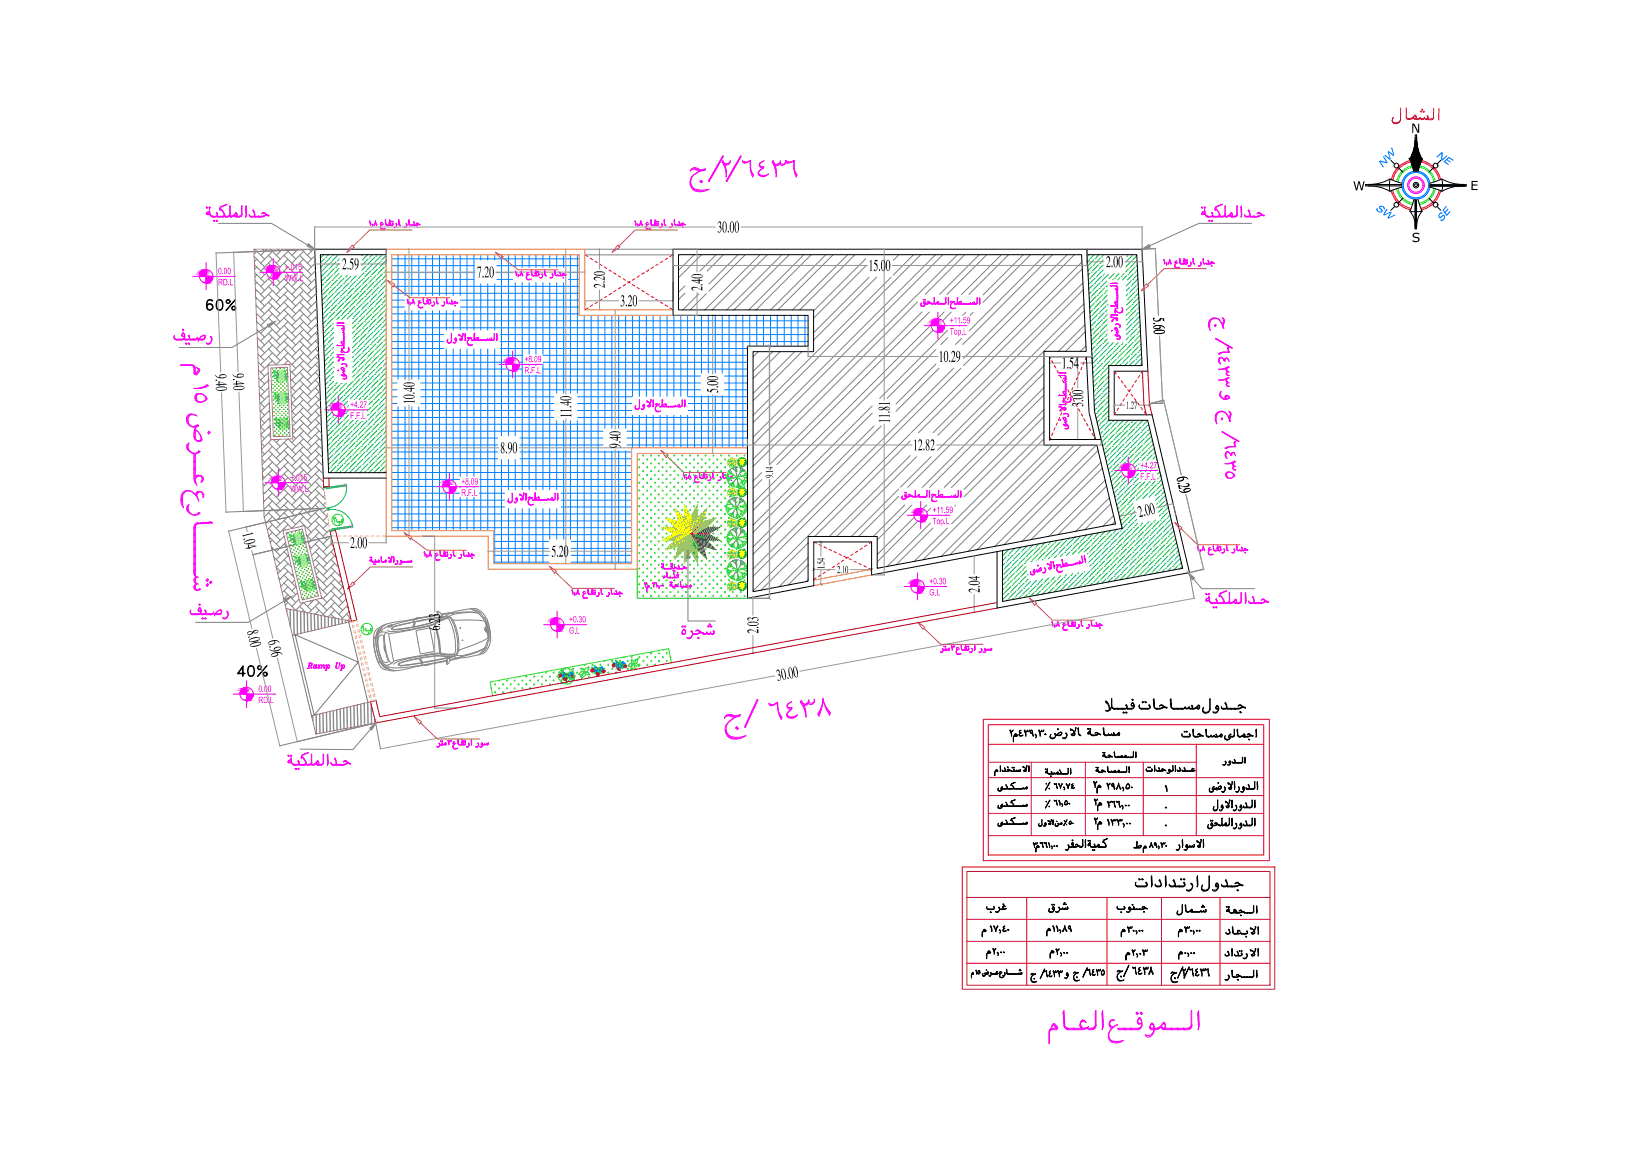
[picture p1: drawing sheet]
<svg xmlns="http://www.w3.org/2000/svg" width="420mm" height="297mm" viewBox="0 0 420 297" stroke-linecap="round" stroke-linejoin="round" font-family="sans-serif">
<defs><g id="words">
<g font-size="8.8">
<text x="252.2" y="191.6">L2</text>
<text x="273.8" y="204.6">L2</text>
</g>
<g font-size="8.4">
<text x="273.8" y="213.8">L2</text>
<text x="294.2" y="220.1" transform="rotate(-90 294.2 220.1)">L'</text>
</g>
<g font-size="7.5">
<text x="259.3" y="219.4">L3</text>
<text x="266" y="234.6">aVR</text>
</g>
<text font-size="7.1" fill="#989898" x="80.8" y="136.2">F2</text>
<text font-size="7.1" fill="#0f0" x="88.2" y="164">F1</text>
<text font-size="6.2" x="250.8" y="234.2">yVF</text>
<g font-size="4.7">
<text x="183.2" y="59.3">30.00</text>
<text x="87.3" y="68.8">2.59</text>
<text x="121.8" y="70.9">7.20</text>
<text x="221.8" y="69.2">15.00</text>
<text x="282.5" y="68.2">2.00</text>
<text x="154.5" y="73.6" transform="rotate(-90 154.5 73.6)">2.20</text>
<text x="179.4" y="74.3" transform="rotate(-90 179.4 74.3)">2.40</text>
<text x="158.4" y="78.2">3.20</text>
<text x="294.5" y="81.1" transform="rotate(87 294.5 81.1)">5.60</text>
<text x="55" y="95.6" transform="rotate(88 55 95.6)">9.40</text>
<text x="59.5" y="95.4" transform="rotate(88 59.5 95.4)">9.40</text>
<text x="239.8" y="92.4">10.29</text>
<text x="183.4" y="100.4" transform="rotate(-90 183.4 100.4)">5.00</text>
<text x="105.9" y="103.2" transform="rotate(-90 105.9 103.2)">10.40</text>
<text x="145.9" y="106.8" transform="rotate(-90 145.9 106.8)">11.40</text>
<text x="227.2" y="108.1" transform="rotate(-90 227.2 108.1)">11.81</text>
<text x="127.7" y="115.7">8.90</text>
<text x="158.5" y="114.5" transform="rotate(-90 158.5 114.5)">9.40</text>
<text x="233.2" y="115">12.82</text>
<text x="300.5" y="122" transform="rotate(77 300.5 122)">6.29</text>
<text x="290.9" y="132.1" transform="rotate(-13 290.9 132.1)">2.00</text>
<text x="89.4" y="140">2.00</text>
<text x="140.8" y="142.2">5.20</text>
<text x="250.2" y="151.4" transform="rotate(-90 250.2 151.4)">2.04</text>
<text x="63.1" y="161.2" transform="rotate(77 63.1 161.2)">8.00</text>
<text x="112.4" y="161" transform="rotate(-90 112.4 161)">6.23</text>
<text x="193.7" y="161.8" transform="rotate(-90 193.7 161.8)">2.03</text>
<text x="68.4" y="163.7" transform="rotate(77 68.4 163.7)">6.96</text>
<text x="198.5" y="173.9" transform="rotate(-10 198.5 173.9)">30.00</text>
</g>
<g font-size="4.7" fill="#f0f">
<text x="271.2" y="94.1">1.54</text>
<text x="276.6" y="103.9" transform="rotate(-90 276.6 103.9)">3.00</text>
</g>
<text font-size="4.7" fill="#989898" x="61.8" y="136.3" transform="rotate(77 61.8 136.3)">1.04</text>
<text font-size="4.4" x="271.3" y="212">50</text>
<text font-size="3.9" fill="#f00" x="360.4" y="33.9">N</text>
<g font-size="3.9">
<text x="345.5" y="48.6">W</text>
<text x="375.5" y="48.5">E</text>
<text x="360.6" y="61.8" transform="rotate(-1 360.6 61.8)">S</text>
</g>
<g font-size="3.1">
<text x="287.6" y="104.4">1.27</text>
<text x="197.4" y="122" transform="rotate(-90 197.4 122)">9.14</text>
<text x="210.6" y="145.4" transform="rotate(-90 210.6 145.4)">1.54</text>
<text x="213.8" y="146.4">2.10</text>
</g>
<g font-size="3" fill="#00f">
<text x="366.7" y="39.9" transform="rotate(34 366.7 39.9)">NE</text>
<text x="353.1" y="42.9" transform="rotate(-48 353.1 42.9)">NW</text>
<text x="351.1" y="53.5" transform="rotate(34 351.1 53.5)">SW</text>
<text x="368.1" y="56.8" transform="rotate(-50 368.1 56.8)">SE</text>
</g>
<g font-size="2.6" fill="#f0f">
<text x="55.7" y="70">0.00</text>
<text x="72.8" y="71.8">WW.L</text>
<text x="72.8" y="69">+.015</text>
<text x="55.7" y="72.9">RD.L</text>
<text x="242.6" y="82.6">+11.59</text>
<text x="242.6" y="85.5">Top.L</text>
<text x="133.9" y="95.4">R.F.L</text>
<text x="133.9" y="92.5">+8.09</text>
<text x="89.4" y="107">F.F.L</text>
<text x="89.4" y="104.1">+4.27</text>
<text x="291.2" y="119.6">+4.27</text>
<text x="74.1" y="125.6">WW.L</text>
<text x="74.1" y="122.8">+.015</text>
<text x="117.8" y="123.8">+8.09</text>
<text x="291.2" y="122.5">F.F.L</text>
<text x="117.8" y="126.6">R.F.L</text>
<text x="238.2" y="131">+11.59</text>
<text x="238.2" y="133.9">Top.L</text>
<text x="237.3" y="149.3">+0.30</text>
<text x="237.3" y="152.1">G.L</text>
<text x="145.3" y="161.8">G.L</text>
<text x="145.3" y="159">+0.30</text>
<text x="66" y="179.6">RD.L</text>
<text x="66" y="176.7">0.00</text>
</g>
</g></defs>
<!-- layer: A-TXT -->
<g fill="none" stroke="#000" stroke-width=".26">
<path d="M282.6 179.6v-.3l.4 .6 .3 1.1M282.6 179.6l-.2-.5a1.6 1.6 0 0 1 1 1.9M289.1 179.6h.3M289.2 178.6l.1 .2M289.2 178.5l.2 .3-.2 .1-.1-.2zM289.3 179.5a.46 .46 0 0 0-.4 .3 .46 .46 0 0 0 .2 .5l.5-.1-.2 .6-1.7 .1M289.4 179.5a.94 .94 0 0 1-.4 1.6M291.8 179.2l.2 .2M291.8 179.1l.2 .3-.1 .1-.2-.2zM292.4 179.3l.2-.2 .2 .3-.2 .1zM292.5 179.2l.2 .2M294.6 178.7l.2 1.9 .6 .4"/>
<path d="M299 178.7l.3 2.1 .4 .2h2.6M313 179.5l.2 .6M254.1 197.2v.9v-.8M254.3 197l-.2 .3M254.4 196.9l-.3 .3M254.4 196.7l-.1 .2 .1-.1M254.5 196.7l.3 .3h-.4M254.6 196.7h-.2M254.7 196.7l.2 .1-.1 .2h-.5M254.7 196.6l-.3 .1 .4 .2M254.8 197l-.6 .1M255.5 195.6v1.4z"/>
<path d="M255.5 195.7l.1 1.1M256 196.7l.2 .3h.5l.1-.3M256 196.7l.2 .2M256.1 196.9l.2 .1M256.6 196.1l.2 .6M256.6 196.1l-.1 .1M256.7 196.5l-.2-.3 .3 .5M256.7 197h.5M256.8 196.8l-.7 .2M256.8 196.7l-.2 .2M257.3 195.9h.2zM257.3 195.9l.1 .1"/>
<path d="M257.4 196.5l.3 .1M257.6 196.9h-.8M257.7 196.5l.4 .3M257.7 196.5l-.4 .1 .3-.1 .3 .2-.6 .2M257.8 196.5l.6 .3M257.9 196.8l-.3 .1M257.9 196.8l.4 .1M258 196.8l-1.2 .2M258 196.8l.3 .1M258.3 197h.6h-.6M258.3 196.8v.1M258.5 196l.1 .1z"/>
<path d="M258.5 196l.1 .1M258.9 196l.2 .1zM258.9 196.5l.1 .2M258.9 196l.1 .1M258.9 196.5l.2 .2-.2 .2M258.9 196.4l.2 .4M259 196.9l.3 .1M259.1 196.8l-.3 .2-.5-.1M259.4 196.9l.3-.2-.3 .3M259.6 196.9l-.6 .1M259.6 196.8l.4 .1M259.6 196.8l.3 .2 .3-.3-.2 .2"/>
<path d="M259.7 196.9h.4M260.6 196.5l.1 .3M260.7 196.7l-.1-.2-.1 .4M260.7 196.8l-.3 .2-.3-.2 .4 .1M260.7 196.9h-.4M261.3 195.9l.3 .1M261.4 195.9v.2l-.1-.3 .6 .3 .2 .7M261.4 195.9l.4 .3 .3 .5M261.5 196.9h.5M261.6 197h.3M261.7 196.9l-.3-.2 .1 .3h.3M262.1 196.7l-.2 .2"/>
<path d="M262.2 196.7l-.3 .3M262.3 195.8l-.3 .6-.5 .4M262.3 195.6l-.1-.1a1.21 1.21 0 0 1-.7 1.3M262.4 195.6l-.1 .1M262.8 195.7v1.1M262.8 195.6v1.4zM263.7 186.8l.2 1.3-.2-.8M263.7 187.3l.2 .6M264.6 187.8l-.2-.2 .1-.1 .2 .5-.2 .5M264.6 187.7l-.1 .7M265.4 186.6l.3 1M265.4 186.4l.3 .8v.8l-.1-.7-.4-.7z"/>
<path d="M266.1 186.5l-.2 .3h-.4M266.1 186.5l-.1 .3-.4 .2M266.6 186.5l-.2 .3-.4-.1-.5 .2M266.6 186.5l-.2 .4-.4-.1M266.9 187.6h.3l-.3-.2v.2h.3M267 196.5h.2zM267 196.4l.2 .1M267.1 197.2l.3 .2 .1-.2M267.2 197.3h.1M267.2 197.3v-.2l-.2 .2 .3 .1M267.4 196.5h.2zM267.4 196.4l.1 .1"/>
<path d="M267.5 197l-.3 .1M267.5 197.2l-.2 .1M267.6 197.3l-.2-.6 .1 .7 .3 .3h.7l.2-.2M267.6 197.3l.4 .3h.5M267.6 197.5l.4 .1M267.9 197.6h.6M267.9 197.6l.1 .1M268.1 199.8l-1.1 1.9zM268.2 188.3l.5 .3M268.3 188.1v.2M268.3 198.2h.2zM268.3 198.2l.2 .1"/>
<path d="M268.3 188.3l.5 .2M268.4 187.6l-.1 .5M268.4 187.6l-.2 .6 .4 .4M268.5 197.1l.2 .4-.2 .1M268.5 197.2l.2 .2M268.5 197.1v.1M268.6 197.1l.1 .4M268.6 197.6l.1 .1M269.1 197.6l.2-.2-.2 .3h-.4M269.2 197.5l-.6 .1M269.3 197.6h.4M269.4 187.5l.1-.2a.87 .87 0 0 1 0 1 .87 .87 0 0 1-.9 .4"/>
<path d="M269.4 187.5l.2 .5M269.4 187.4l.2 .6M269.6 188l-.2 .4-.6 .1 .6-.1M269.6 197.6l-.4-.1 .3 .2 .3-.2 .2 .2M269.8 197.5l.3 .1M269.8 197.5l-.2 .1M269.8 197.4v.1zM269.9 197.6l.4-.1-.3 .2M269.9 187.8h.8M270.1 186.2l.1-.1 .1 .2-.1 .1zM270.1 186.2l.2 .1M270.2 197.2l.1 .1"/>
<path d="M270.2 197.2l-.1 .4M270.2 197.1l.1 .4M270.2 197.6l.1 .1M270.2 197.6h.6zM270.2 187.9h.4M270.3 197.7h.4M270.5 196.7l.2 .1zM270.6 196.7l.1 .1M270.8 187.7l-1.3-.1 .8 .3M270.9 187.1l.3 .3M271 187.7l-.3 .1M271.1 187.5l-.2 .2"/>
<path d="M271.1 187.5l-.2-.4-1 .6 1-.7a.47 .47 0 0 1 .2 .5 .47 .47 0 0 1-.5 .4M272.2 188.4l-.6 .1M272.3 187.3l.2 .3M272.3 187.2a.82 .82 0 0 1 .1 1 .82 .82 0 0 1-.9 .4l-.1-.2a.75 .75 0 0 0 .9-.2 .75 .75 0 0 0 0-1M273.4 186.1a1.17 1.17 0 0 1 .9 1.7l-.1 .1M273.4 186.2l.2 .3M273.4 186.4l.4 .1M273.5 186.4v.1M273.5 186.4a.92 .92 0 0 1 .9 1.3h-.2M273.7 187.7h.7M273.7 187.5l.1 .1M273.9 187.9h.3"/>
<path d="M274.2 187.7h-.4l-.2-.2 .3 .4M274.8 186.1l-.3 .7-.7 .7M274.9 185.9l-.1 .2M274.9 185.9l-.2-.1a1.67 1.67 0 0 1-.9 1.7M275.4 186l.1 1.5M275.5 187.5l.5 .3M275.5 187.5l-.1-1.6-.1 .2 .1 1.4 .6 .4M275.6 187.4l.3 .3M275.9 187.9h.2M277.8 186.2l.1-.2 .1 .2-.1 .1zM277.8 186.1l.2 .2M277.9 187.2l.3 .2"/>
<path d="M277.9 187.5h.3M278 187l.4-.1zM278 187.3l.2 .1M278 187l-.2 .2 .2 .2M278.1 187v.3M278.2 187.3l.3-.1-.2 .2M278.3 186.2l.1-.2 .2 .2-.1 .1zM278.4 186.1l.1 .2M278.5 187.5l-.1-1 .2 1 .5 .2M278.5 187.5l.6 .4M278.6 187.6l.5 .2M279 187.9h.6"/>
<path d="M279.6 187.7h-.6l.2 .2M279.9 187.1l.4 .1M280.3 187.2l.5 .3M280.3 187.2l.3 .2M280.3 187.2l.9 .4M280.3 187.2l-.4-.1-.2 .2h.6M280.5 187.6l-.9 .3M280.6 187.4l-.9 .3M280.7 187.5l-.9 .3h-.8M280.7 187.5l.4 .2-.6-.1M281.1 187.6l-.1 .1M281.6 192.2l.2 .1z"/>
<path d="M281.7 193l.3 .1 .1-.1M281.7 192.2l.1 .1M281.8 193.2h.2M281.8 186l.2 1.5M281.9 193.1l-.1-.3v.4M282 187.5l.5 .3M282 192.2l.2 .1zM282.1 192.2l.1 .1M282.1 192.8l-.3 .1M282.2 193l-.2 .1M282.2 193.1l-.1-.6 .1 .7 .4 .3M282.2 193.1l.4 .3"/>
<path d="M282.3 193.3l.3 .1M282.3 187.7h.7l.2-.3-.1 .3-.3 .2M282.3 187.7l.2 .2M282.4 187.9h.3M282.4 187.8h.4M282.4 187.7l-.4-.3-.1-1.5-.1 .2 .1 1.4 .5 .4M283 193l.3-.1 .4 .2M283 193.4l-.5-.1 .1 .1M283.1 187.7l-.3 .1M283.2 192.9l.3 .1M283.2 187.7h.6M283.5 193l.3 .2"/>
<path d="M283.5 192.9l.6 .3M283.5 192.9l-.5 .1M283.6 181.1l-.8 .5M283.7 193.2l-.6 .2M283.9 187.6h-.8M283.9 187.6v-.2a.4 .4 0 0 1-.3 .4 .4 .4 0 0 1-.5-.2M283.9 187.6l.3 .3M284 187.7l.3 .1 .2-.2-.3 .3M284 193.4h-.6M284 193.3l-.3-.1-1.1 .3 .8-.2M284.1 180.7l.5 .3M284.1 193.3l-.1 .1"/>
<path d="M284.3 187.3l.2-.2 .1 .5M284.4 187.2l.1 .4h-.6M284.4 180.9h3.2M284.5 187.2l.1 .2M284.5 180.9l.2 .2M284.5 187.7l.2 .2M284.5 181.1h2.8M284.5 180.9l-.3-.1-.2-.4v-2l-.1 1.8a1.38 1.38 0 0 1-1.5 1.3M284.5 181.1l-.5-.3v-.6a1.18 1.18 0 0 1-1.6 1.3M284.6 192.1l.1 1.1M284.6 187.9h.2M284.7 193.2v-1.2v1.2"/>
<path d="M284.7 193.2l.4 .2M285.3 187.6l-.7 .2M285.3 187.6l.4 .3M285.4 193.4l-.4-.1 .1 .1M285.4 187.6l.3 .2 .2-.1M285.4 187.4l.3 .3M285.5 180.9l.2 .2zM285.5 197l.2 .3 .2-.2M285.5 193.2l.6 .1M285.5 193.3a.32 .32 0 0 0 .3 .2 .32 .32 0 0 0 .3-.2M285.6 193.3l-.6 .2-.3-.3 .3 .2M285.6 187.3l-.4 .5-.4 .1"/>
<path d="M285.6 197l.2 .2M285.6 193.1l-.3 .4M285.6 193.1l-.2 .3M285.6 187.3l.3 .1M285.6 187.3a.22 .22 0 0 1 .3 .2 .22 .22 0 0 1-.2 .2M285.6 193.3h.4M285.7 196.9l-.6 .4M285.7 196.8l.2 .1M285.8 187.1l-.7 .6h-.6M285.8 196.7v.6l-.4-.3-.5 .2M285.8 196.7l-.7 .5M285.8 187.1l.2 .4-.4 .4"/>
<path d="M285.9 196.9l-.1 .2M285.9 197.2h1.6M285.9 197.3h1.5M286.1 193.3h.4v-.4l.1 .4h-.4M286.2 193.1l-.1 .2M286.5 180.9l.2 .2M286.5 193l.1 .1M286.5 193.4h.3M286.6 197.3l-.1-.1v.1M286.6 193.3l.1 .1M286.6 193.2l-.2 .3-.3-.2M286.9 181.9l.2 .2"/>
<path d="M287 181.8l.1 .2-.1 .2-.2-.2zM287.2 197.3l-.2-.1 .1 .1M287.2 193.3l-.4 .1M287.2 193.3l-.6 .1 .2 .1M287.2 193.3l.2 .2M287.3 193.3l.4 .1M287.3 193.2l.2 .2 .1-.2-.1-.2-.3 .3M287.4 193l.2 .1M287.5 180.2l.2-.2 .2 .7M287.5 192.9l-.7 .5M287.6 181.9l.2 .2M287.6 192.9l.1 .3-.3 .3"/>
<path d="M287.6 181h-3.1M287.6 181.8l.3 .2-.2 .2-.2-.2zM287.7 196.8l.1-1v1.3l-.4 .2M287.8 196.9l-.3 .3M287.8 196.8l-.3 .3-1.6 .1 .1 .1M287.8 180.9l.2 .2M287.8 180.5l-.2-.4 .3 .4-.3 .4M287.9 180.7l-.5 .4M287.9 181.1h1.1M288.2 193.3l.1 .1M288.4 195.9v1.2M288.4 195.8v1.5z"/>
<path d="M288.7 193.3l.1 .1zM289 180.1l.6 .1M289.5 193v-1v1.2M289.5 180.8l-.4 .2h-1.2M289.5 193.1l-.3 .3M289.5 193l-.4 .4h-1.5M289.5 193.1l-.3 .4-1.6-.1M289.6 180.1l-.3 .1a.33 .33 0 0 1-.3-.3 .33 .33 0 0 1 .3-.3 .33 .33 0 0 1 .3 .3l.1 .3M290.1 192.1v1.2M290.1 192v1.5zM291 180v.7l.6 .4M291.1 180l-.1 .6 .4 .3"/>
<path d="M291.2 180.9l2.3 .1M291.6 181.1h1.6M292.8 196.4a.36 .36 0 0 0 0 .4 .36 .36 0 0 0 .3 .2h.9l.4-.2M292.8 196.4v.3l.2 .1M292.9 196.9h1.3M293.1 196h.3zM293.2 195.9l.1 .2M293.5 180.1l.2 .4M293.6 196h.2zM293.6 195.9l.1 .2M293.8 180.7l-.3-.7-.1 .1 .3 .6-.1 .2h-2.2M293.8 180.7l-.6 .4"/>
<path d="M294.1 196.5l.1-.1 .1 .4M294.2 196.5l.1 .1M294.2 196.4l.1 .5h-1.3M294.8 180.6l-.3-1.8 .3-.3 .1 2.1 .5 .3M294.8 180.6l.1 .2 .5 .3M294.9 195.7l.1 1.1M294.9 195.5v1.5zM295.3 180.9l.2 .2M295.3 181.1h.8M295.4 196.7l.2 .3M295.4 196.9l.2 .1M295.9 196.1l.3 .6"/>
<path d="M296 196.1l.1 .3M296 196.1l.2 .7-.6 .1-.2-.2M296 197h-.4M296 196.1l-.1 .1M296.2 196.8l-.2 .1M296.2 196.9l.5 .1 1-.1M296.2 196.7l-.2 .3M296.4 180.1l.5 .1M296.7 196.6l.2-.2 .9 .3M296.8 180.9l-.6 .2M296.8 196.4l.7 .3M297 180.2l-.6-.1-.2 .3a.73 .73 0 0 1 1.1 .2l-.9 .3h-1.1"/>
<path d="M297.1 196.5l-.4 .1M297.1 196.6l.2 .1M297.3 196.7l-1.2 .2M297.4 196.8l-1.2 .2M297.4 180.6l-1.1 .4h-1M297.5 196.8h.2M297.8 196.8l-.1 .1M298 180.8l-1-.6 1.1 .5-.1 .2M298 180.8l-.5-.1-.7 .2M298.6 196.6l.2 .1M298.6 197l-.1-.2 .4 .2M298.6 196.5l-.1 .3"/>
<path d="M298.7 196.5h.1M298.7 196.6h-.1M298.7 196.6l.2 .4M298.8 196.5l.1 .5M298.9 196.9v.3l-.4 .3M298.9 197l-.3 .4h-.5l.4 .1M299.5 196.5l.1-1v1.2M299.6 196.5l-.4 .4h-.6v-.3M299.6 196.6l-.3 .4M299.7 196.6l-.3 .4h-.8M299.7 181.1h2.5M299.7 180.9l-.5-.3-.1-2.1-.2 .3 .2 1.8 .6 .5"/>
<path d="M300.2 195.5v1.5zM300.2 195.7l.1 1.1M300.6 180.9l.2 .2zM300.7 196.7l.2 .3M300.7 196.7l.1 .2h.6l.1-.2M300.8 196.9l.2 .1M301.3 196.1l.2 .7-.2 .2M301.3 196.1l.1 .3M301.3 196.1l.2 .6M301.3 197h-.4M301.3 196.1l-.1 .1M301.5 196.8l-.2 .1"/>
<path d="M301.7 180.9l.1 .2zM301.9 187.4v.5l.4 .3M302 187.4l-.1 .4 .3 .3M302 188.1l1.8 .1M302.2 188.1h1.6M302.3 188.2h1.3M302.4 180.9h-2.8l.2 .2M302.4 180.9l.4-.4-.2 .4-.4 .2M302.4 186.8l.1-.1 .2 .2-.1 .1zM302.5 186.8l.1 .2M302.5 196.1l.2 .7-.6 .1-.2-.2 .3 .3-.2-.1M302.6 196.4l-.1-.3 .2 .6"/>
<path d="M302.6 180.8l-.3 .2M302.7 180.7l.4 .4 .5-.3M302.7 196.8l-.2 .1M302.8 196.7l-.2 .3h-.5M302.8 180.9h.8M303 186.8l.1-.1 .1 .2-.1 .1zM303 186.8l.2 .2M303.3 196.9l.1 .1M303.6 180.7l-.3 .2-.7-.2M303.7 180.5v.2zM303.8 187.4l.2 .5-.2 .2M303.8 187.5l.1 .2"/>
<path d="M303.9 187.4l.1 .5-.4 .3M303.9 196.9l.1 .1-.2-.1M304.3 180.3l.2-.2a.55 .55 0 0 1 0 .9 .55 .55 0 0 1-.8-.2M304.3 180.3l.2 .2-.1 .4-.7-.1M304.4 196.6l.1 .3h-1.8l.1 .1M304.4 180.2l.2 .3M304.5 196.4l.3-.2 .2 .2M304.5 180.9l.2 .2M304.5 196.4l-.1 .3M304.5 180.8l-.3 .2-.4-.1M304.6 196.3l-.2 .3 .2 .2M304.6 196.4l.4 .1"/>
<path d="M304.7 181.1h.2M304.7 186.4l.1 1.5 .5 .3M304.8 187.9l-.2-1.4 .2-.3 .1 1.7M304.8 187.8l.1 .2a1.87 1.87 0 0 0 1.9-.1M304.9 187.8l.4 .3M304.9 196.3l-.4 .2a.41 .41 0 0 0 .3 .4 .41 .41 0 0 0 .4-.1l-.5 .2M305.1 196.9l-2.4 .1M305.2 188.1l.1 .1M305.7 180.7l.4 .3 .2-.2M305.9 180.4l-.6 .6-.4 .1M305.9 180.3l.2-.1 .3 .3M305.9 180.4l.3-.1 .2 .2"/>
<path d="M306.1 187.5h.4M306.2 180.1a2.25 2.25 0 0 1-1.8 .8M306.2 180.1a.55 .55 0 0 1 .2 .6 .55 .55 0 0 1-.4 .4l-.5-.4-.5 .3h-.5M306.3 180.5l-.2 .4-.4-.3M306.4 188.1l-1.1 .1M306.5 187.6l.5 .3M306.5 187.5l.8 .4-.1 .2-.6-.1M306.5 187.5l-.3-.1-.3 .3 .6-.1M306.5 187.6l.3 .2M306.7 188l-.3 .1M306.7 187.8l-.5 .3h-1M306.9 187.9l.3 .1"/>
<path d="M307.2 181.3l.1 .3M307.2 181.7l.7 .4 .8-.3M307.4 181.7l.5 .2 .8-.2M307.4 180.6l-.2 .7M307.4 180.7l-.2 .8M308 186.4l.1 1.5M308.1 187.9l-.2-1.4 .2-.3 .1 1.7M308.1 187.8l.5 .4-.4-.3M308.2 187.8l.4 .3M308.5 188.1h.6M308.5 188.1l.2 .1M308.6 188.2h.3"/>
<path d="M309 181.1l-.4 .6M309 181.1l.1-2.6v2.6M309.1 181.1a1.02 1.02 0 0 1-.8 1 1.02 1.02 0 0 1-1.1-.6M309.3 188l.4 .2 .3-.2M309.3 187.7l-.1 .4-.3 .1M309.4 187.8l-.3 .3M309.4 188.1h.5M310 187.9l-1.4 .3M310.1 187.8v.2M310.1 187.8v.1M310.5 187.6l.1-.1a.4 .4 0 0 1 0 .7 .4 .4 0 0 1-.6-.2M310.5 180.7l.1 .3h.6"/>
<path d="M310.6 187.6l.1 .4h-.6M310.6 187.6l.1 .2M310.7 188.1l.1 .1M310.7 180.4v.5h.5M310.7 188l-.5 .1M310.8 181.1h.5M310.8 188.2h.2M311 180.2l.3 .9M311 180.2a.48 .48 0 0 0-.4 .4 .48 .48 0 0 0 .2 .5M311.1 180.5l-.2-.2-.2 .1 .5 .2v.5M311.1 199.9l.1 .2M311.1 199.8v.3z"/>
<path d="M311.3 181.1a.99 .99 0 0 1-1.5 .7l.3 .3h.5M311.3 181.1l-.2 .6-.5 .4M311.5 187.9l-.7 .3M311.5 188l-.5 .2M311.5 187.9l.3 .3M311.6 187.9l.3 .3 .2-.2M311.8 187.6h.1l.2 .2zM311.8 187.7l-.3 .3M312 187.5l.2 .4-.4 .3M312 180.8l1 .2M312 187.5l-.8 .5-.5 .1M312.1 187.8l-.2 .3-.3-.3"/>
<path d="M312.4 195.4h.3M312.8 188.6l.6 .4 .6-.2M312.9 195.2l-.2 .1M313 194.4l.1 .3M313 194.4a.55 .55 0 0 1 0 .8 .55 .55 0 0 1-.7 .1l.5 .1M313 194.4l.1 .6-.4 .4M313 187.9a.71 .71 0 0 0 .1 1.1 .71 .71 0 0 0 1.1-.4M313 187.9l-.2 .3 .2 .5M313 180.9h-.8l-.3-.4 .2 .5 .8 .1M313.1 180.9l.2-.3-.4-1 .1-.2 .4 1.2-.1 .3-.4 .2M313.4 180.8l-.4 .2M313.5 181.1h2.7"/>
<path d="M313.9 194.7l.2 .1M314 194.5h.2M314 194.9h.3M314.1 194.4l-.2 .3 .4 .1M314.1 188.3l.1 .3M314.1 194.4l.2 .5M314.1 188.4v.2M314.1 187.7h.2M314.1 194.8h.2M314.1 188.6a.87 .87 0 0 1-1.1 0M314.1 194.8l-.1-.1 .1-.2 .2 .4M314.1 187.7l-.3 .4 .2 .2"/>
<path d="M314.2 187.5l.2 .1M314.3 188.1l.5 .1M314.3 187.5l-.5 .7 .3 .2M314.3 194.9l-.3 .4h-.5M314.3 180.9l.2 .2M314.3 188.2h.6M314.3 194.9l-.4 .5-.4-.1M314.4 187.6l-.1 .1M314.7 194.5l.1 .4h.5M314.7 194.5l.2 .3h.4M314.8 199.9a1.63 1.63 0 0 1-.9 1.4M314.8 194.7l.2 .1"/>
<path d="M314.8 199.7v.2M314.8 199.7l-.1-.1-.3 1.1-.4 .6M314.9 188.1l.4-.3-.1 .3-.4 .1M315.2 187.6l.1-1.4v1.6M315.3 187.6l-.3 .4-.8 .1M315.3 199.8v1.5M315.3 193.9l.2 .7M315.3 199.6v2zM315.4 180.9l.2 .2zM315.4 194.3l-.1-.3 .2 .6M315.5 194.7l-.6 .1M315.5 194.6l-.1 .2"/>
<path d="M315.5 194.7l.1 .1M315.5 194.8h1.6M315.5 194.6l-.2 .3M315.6 194.9h1.5M316 186.4l.2 1.5 .4 .3-.5-.4M316.1 187.9l-.2-1.4 .2-.3 .1 1.7M316.2 194.8l-.2-.1 .2 .2M316.2 187.8l.4 .3M316.5 188.1l.8-.2 .4-.4a.38 .38 0 0 1 .3 .4 .38 .38 0 0 1-.4 .3M316.5 180.1l.5 .1M316.5 188.1l.2 .1M316.6 188.2l.7-.3 .4 .3"/>
<path d="M316.6 188.2h.2M316.6 194.8l.1 .1M316.6 194.7l.1 .1M316.6 181.9l.2-.2 .2 .2-.1 .2zM316.7 181.8l.2 .2M316.9 180.9l-.7 .2M317 180.2l.7 .4M317.1 194.8l.3-.3-.3 .4M317.3 188l-.5 .2M317.3 194.4l.1-1v1.1M317.4 194.4l-.4 .4h-1.5M317.4 187.9l.3 .3 .2-.2"/>
<path d="M317.5 180.6l-1.1 .4h-3M317.6 187.7l-.3 .3M317.6 180.7l.4 .1M317.6 187.7l.3 .1zM317.9 187.8l-.2 .3-.3-.3M318 193.4v1.5zM318 193.6v1.1M318 180.9l.2-.2-1.3-.6h-.4l-.3 .3a.73 .73 0 0 1 1.2 .2l-.9 .3h-3.2l.2 .2M318 180.8l-.5-.1-.6 .2M318.6 187.7l.4-.3 1.1 .5M318.8 187.5h.4M319 188.8l.1 .2"/>
<path d="M319 188.8l.2 .1-.1 .1-.2-.1zM319.1 188.1l-.6 .1-.6-.1M319.2 187.6l.5 .3M319.2 187.6l-.6 .1M319.2 187.6l.3 .2M319.4 187.8l-.5 .3h-1M319.6 187.9l-.9 .3h-.7M319.6 187.9l.4 .1M320 187.9l-.9 .2M320.8 186.4l.1 1.6M320.9 186.2l.1 1.6-.2 .4zM321.1 199.8l.1 1.5"/>
<path d="M321.2 199.6l-.1 2zM254.9 201.7l.4 .3 .5-.1M254.9 206.2l.4 .2 .5-.1M254.9 210.8l.4 .2 .5-.1M255 201.8l.4 .2 .5-.2-.4 .3-.5-.1M255 201.8v-.5l-.1 .3 .1 .4M255 206.3v-.6l-.1 .4 .1 .3M255 210.8v-.5l-.1 .3 .1 .3M255.6 205.9l.3 .2-.2 .2h-.7M255.8 210.6l.1 .2M255.8 205.5h.2M255.8 210.6l-.1-.3 .3-.3a.4 .4 0 0 0-.2 .6l.1 .2"/>
<path d="M255.8 201.6l.1 .1M255.9 210.8l-.5 .2-.4-.2M255.9 205.5a.32 .32 0 0 0-.2 .4 .32 .32 0 0 0 .2 .2v.1M255.9 206.2l-.4 .3-.5-.1M255.9 210.8l-.4 .3-.5-.1M255.9 205.9h1.3l-.5 .1M256 205.8l.1 .1M256 210.4l.1 .2 1-.1 .2-.4-.2-.1 .1 .4h-1.3M256 201.1h-.1a.32 .32 0 0 0-.2 .3 .32 .32 0 0 0 .2 .3v.1M256 201.5h1.2M256 210.5h1.2M256.1 201h-.1a.4 .4 0 0 0-.2 .6"/>
<path d="M256.1 205.5h-.3l-.2 .4M256.1 201.1l-.1 .1M256.1 205.5l-.1 .1M256.6 205.8l.1 .1M256.7 201.5l-.1-.1 .1 .1M256.7 210.5l-.1-.1 .1 .1M256.9 209.5l.2 .1zM256.9 200.5l.1 .1M256.9 204.9l.1 .1M256.9 209.5l.1 .1M256.9 200.4l.1 .2zM256.9 204.9l.1 .2z"/>
<path d="M257.1 201l.1-.1 .1 .1-.2 .5h-1l-.1-.1M257.1 205.4l.2 .2M257.2 205.4l.1 .2M257.2 210l.1 .2M257.2 205.3l-.1 .1M257.2 205.3l.1 .4-.2 .3h-1M257.2 205.9h1.5M257.3 205.6l-.2 .2M257.3 201.2l-.2-.2 .1 .3-1.3 .1M257.3 205.8l.1 .1M257.3 201.5h1.4M257.3 210.5h1.4"/>
<path d="M257.4 206h1.3M257.8 201.4l.1 .1zM257.8 205.8l.1 .1M257.8 210.4l.1 .1zM258.3 204.8l.6 .8M258.3 200.4v.2h-.1M258.3 204.9v.2l-.1-.1M258.3 209.4v.3l-.1-.2M258.4 209.2l.9-.4zM258.4 209.1l-.2 .4M258.4 200.2l.9-.4-.9 .3-.2 .4M258.4 204.6l.9-.4-.9 .4-.2 .3"/>
<path d="M258.5 200.2l-.2 .2 .6 .6v.4h-1.7l1.6-.1v-.3l-.5-.6M258.5 204.6l-.2 .2 .7 .9-.3 .2M258.5 209.2l-.2 .2 .6 .6v.4h-1.7l1.6-.1v-.3l-.5-.6M258.9 205.6l-.2 .2M258.9 201.2l-.1 .2M258.9 205.6l-.1 .3M258.9 210.2l-.1 .3M259 205.8l.1 .1M259 201.5h2.1M259 210.5h2.1M259.1 206h1.9M259.6 205.9l.1 .1"/>
<path d="M259.6 205.8l.1 .1M259.7 201.5l-.1-.1 .1 .1M259.7 210.5l-.1-.1 .1 .1M260.1 205.8l.1 .1M260.1 205.9l.2 .1M260.2 201.5l-.1-.1 .2 .1M260.2 210.5l-.1-.1 .2 .1M260.7 205.9l.1 .1M260.7 205.8l.1 .1M260.8 201.5l-.1-.1 .1 .1M260.8 210.5l-.1-.1 .1 .1M261.1 201.4h-2.1l.1 .1"/>
<path d="M261.1 210.4h-2.1l.1 .1M261.1 201.4l.3-.2-.4 .3h-1.9M261.3 201.3h.5M261.3 210.3a.32 .32 0 0 0 .3 .2 .32 .32 0 0 0 .3-.2M261.3 205.8l-2.3 .1M261.3 205.6l-.3 .3M261.3 210.1l-.3 .4-1.9 .1M261.4 205.6l-.3 .3M261.4 210.2l-.3 .2M261.4 201.4h.4M261.4 205.8h.4M261.4 210.4h.4"/>
<path d="M261.8 205.8l.4 .1M261.8 205.7l-.1 .2M261.8 210.3l-.7 .2M261.8 210.3l.3 .2 .3-.2-.4 .1M261.9 201.3a.32 .32 0 0 1-.3 .2 .32 .32 0 0 1-.3-.2l-.2 .1M261.9 205.8l-.3 .2-.3-.3 .4 .1M261.9 210.2v.1M261.9 201.2v.1zM261.9 205.6v.2zM262.3 201v.1M262.3 205.5v.1M262.3 210v.1"/>
<path d="M262.3 201v.3h-.5M262.3 210v.3h-.5M262.3 200.9v.5l-.5-.1M262.3 210l.1 .3M262.4 205.7l-.1-.3-.1 .4M262.4 205.7l-.3 .2-.3-.1M262.4 201.3l-.4 .1M262.4 205.8h-.4M265.2 210.8l.3 .2M265.3 210.7v.1M265.4 210.4l-.1 .3M265.4 210.4l-.1 .4"/>
<path d="M266.1 210.6v-1.3v1.3M266.1 210.6l-.1 .3M266.2 210.6l-.3 .4-.4 .1M266.8 210.4l.3 .2M266.9 210.3h.2M266.9 210.6h.3M267 210.1l.2 .5M267 210.5h.2M267 210.2l-.2 .3 .2 .1M267 210.3h-.1l.1 .2M267.1 210.2l.1 .4M267.1 210.6l-.2 .3h-.4"/>
<path d="M267.2 210.6l-.3 .5M267.2 200.1v.2zM267.2 204.6v.2zM267.7 209.7h.3M267.9 201.4l.2 .1zM267.9 206h.2zM267.9 210.5h.4M267.9 210.4h.1M268.1 204.3l-1.1 2zM268.4 210.2l-.7-.7 .5 .3 .2 .5M268.4 210.3l-.2 .2h-.3l-.1-.2 .2 .2M268.4 210.3l-.1 .3h-.3"/>
<path d="M268.5 209.3l-.1 .7-.5 .4a1.04 1.04 0 0 0 .6-1.1zM268.9 209.5l.1 .9M269 209.4l-.1 1.2zM269.2 216.1h.2M269.3 200.1l.1 .2 .4-.1 .1 .5v-.6l-.6 .1M269.3 200.2l.2 .1M269.3 204.5h.2M269.5 210.8l.3 .2M269.6 210.4l-.1 .4 .4 .2M269.6 204.5l.3-.1v.6M269.7 210.4l-.2 .4M269.7 204.5l-.4-.1 .1 .2 .5-.2v.6"/>
<path d="M269.8 216.1h.3M269.9 200.7l.1 .8M269.9 204.9l.2 .6M269.9 200.9l.2 .4M269.9 205.1l.2 .4M269.9 200.7l.2 .7M269.9 204.9l.2 .7M270.1 205.5l-.1 .2M270.3 210.3a.48 .48 0 0 1-.1 .7 .48 .48 0 0 1-.7-.2M270.4 200.3l.1-.2 .4 1.2M270.4 200.3l.5 1.1M270.4 200.2l.3 .5"/>
<path d="M270.5 204.5l.2 .8M270.5 204.4l.2 1.3M270.5 204.4l.3 1.2M272.8 216.9l-.5 .2M273 216.3l-.4 .8-.2 .1-.3-.3 .6 .1 .3-.5M279 217l.2 .2M279.1 216.9v.3zM279.5 217l.1 .2M279.5 216.9l.1 .3zM285.1 204.7l.5 .1M285.2 204.8h.3M285.2 201.6l.5-1.5 .5 1.5"/>
<path d="M285.4 209.2l.3 .8v.8l-.3-1.5M285.4 209.4l.3 1M285.5 200.9l-.3 .6M285.5 209.6h.4l.2-.3-.1 .3-.4 .1M285.6 204.8l.3-.2v.8M285.7 200l.6 1.4M285.7 200l-.6 1.4M285.8 204.7l-.5 .2M285.8 204.7v.6M285.9 205.6l.2 .4M285.9 200.9l.3 .6M286 209.6l.5 .1 .1-.5-.2 .4h-.8"/>
<path d="M286.1 206.2l-.2-.9 .2 .9M286.3 201.4l-.1 .2M286.6 205.7l-.1 .1 .2 .1M286.6 205.7l.2 .4-.1 .5 .1-.7M286.8 201.3l-.2-.1 .2-.1 .2 .4-.2 .5M286.9 201.3l-.1 .7M287.4 205.7h.3M287.6 201.3l.5 .2M288 200.3h.2M288 200.4l-.3 .7M288.1 205.7h.3M288.2 200.4h-.3"/>
<path d="M288.2 200.3a.49 .49 0 0 1 .2 .8 .49 .49 0 0 1-.8 0M288.2 200.2h-.2l-.3 .5-.1 .6M288.3 200.2l.2 .9M288.4 201.2l-.4 .2-.3-.1M288.5 201.1l-.4 .4M289 201.1h.2M296.7 215.5h.3l.2-.3-.1 .3-.3 .1M297.5 215.2l-.1 .3-.3-.1M297.6 215.2l-.2 .4-.3-.1M297.6 206.3h.3l-.1-.2-.2 .2h.3M297.6 210.8h.3h-.3l.2 .2 .1-.2M297.7 200.6l.3 1.6"/>
<path d="M297.7 200.7l.3 1M297.8 216.1h.2M297.8 200.6l.3 .7v.9M301.1 216.9l-.6 .2M301.1 215.8v.1M301.2 215.8l.1 .4M301.2 215.8a.8 .8 0 0 1 .1 .9 .8 .8 0 0 1-.8 .4l-.1-.2a.63 .63 0 0 0 .9-.2 .63 .63 0 0 0-.2-.8M302 214.7v1.4M302 214.4v2zM302.4 216.9l.3 .3 .3-.1M302.9 216.1l.4 .3M303 215.9h.3"/>
<path d="M303 215.9v.3l.7 .1M303 215.9l.3 .1v.4M303.1 215.8l-.2 .5 .7 .1M303.1 215.7h.1M303.2 215.7l.2 .7M303.3 216.2l.1 .2M303.3 216.4l-.3 .6-.6-.1M303.4 216.4l-.4 .7M303.7 216.2l.2-.3-.3 .5M303.9 216.2l-.6 .2M304 216.3h.5M304.5 216.2l-.3 .2-.3-.2 .4 .1"/>
<path d="M304.5 216.1l-.2 .1M304.5 216v.2M304.6 216.2l.2 .2M305 215.8l.1 .1M305 215.7l.1 .4M305 215.7v.5h-.5M305 216.2l-.4 .1M305.1 216.1l-.3 .3M305.7 214.7l.2 .4M305.7 214.7a1.27 1.27 0 0 1 .8 1.7h-.1M305.8 215h.3M305.8 215.1v-.2a.77 .77 0 0 1 .7 .5 .77 .77 0 0 1-.1 .9h-.3"/>
<path d="M305.9 216l.2 .2M305.9 216l.3 .4M306 216.3h.5M306 216.1h.1M306.1 216.4h.2M306.8 214.7a1.85 1.85 0 0 1-.8 1.4M306.9 214.4l-.1 .2M306.9 214.5l-.2-.1-.2 1.2-.5 .5M307.4 214.4l-.1 2zM307.4 214.7v1.4M308.9 201.9l.4 .3 .5-.1M309 201.3v.7"/>
<path d="M309 201.3l-.1 .4 .1 .5M309.2 209.5l.1 .2M309.2 209.5l.1 .2zM309.3 210.6l.1 .3h.3M309.3 210.6l.2-.4a.86 .86 0 0 1 .2 1 .86 .86 0 0 1-.9 .5M309.3 210.6l.2 .2M309.4 210.3l-.1 .3 .2 .2M309.4 210.3a.61 .61 0 0 1 .1 1.1 .61 .61 0 0 1-1-.4l.2-.4-.2 .6 .2 .5M309.4 210.3h.2M309.4 210.8h.3M309.6 209.5l.1 .2M309.6 211.2l-.4 .4h-.4l-.3-.3"/>
<path d="M309.6 201.6l.1 .1M309.7 209.5v.2zM309.7 201.7h.2M309.7 210.7l.1 .2M309.7 201.4l.2 .3a.52 .52 0 0 1-.2 .6 .52 .52 0 0 1-.7-.1M309.9 201.7v.2M309.9 202a.6 .6 0 0 1-.9 0M309.9 206.7l.4 .3 .5-.2M310 206.5l.1-.5-.2 .6 .3 .5M310.1 201.1l-.2-.1-.2 .3M310.1 201l-.1 .1M310.1 201v-.1l-.3 .1-.2 .6"/>
<path d="M310.1 201.6h.2M310.2 210.4l.4-.2 .3 .3-.4 .2-1 .1M310.4 210.2l.9 .5M310.4 201.5l-.4-.1 .1 .2M310.5 201.4l.2-.3-.3 .5M310.5 210.1l.9 .5M310.5 210.1l-.2 .3M310.6 201.4l-.6 .1M310.6 210.8a.51 .51 0 0 1 .8 .1h.1M310.6 210.7l-.8 .2M311 206.3l.1-2v2M311 210.6l-.7 .2h-.6"/>
<path d="M311 201.4h-.4l.6 .2M311 206.3a.56 .56 0 0 1-.5 .6 .56 .56 0 0 1-.6-.4M311 206.3l-.2 .7-.6 .1M311.2 201.6h.3M311.5 206.9l.2 .2h.3M311.6 200.9l.3 .2-.1 .3-.8 .1M311.6 200.8l-.5 .4-.3 .6M311.7 200.8l.2 .4M311.7 200.7l-.6 .4-.3 .7M311.7 200.7l.2 .2M311.8 201.4l-.9 .1M311.9 200.9l-.1 .5-.3 .2"/>
<path d="M311.9 206.1l.4 .1M312 205.8l.2 .1M312.1 210.3l.1-1.4-.1 1.7-.2 .3h-.5M312.1 210.4l-.3 .4h-.5M312.1 210.3l-.2 .4-.6 .1 .1-.2M312.1 210.7l.1 .2M312.2 205.8l.2 .5M312.2 205.8l-.2 .2 .3 .1M312.2 205.6a.38 .38 0 0 0-.3 .3 .38 .38 0 0 0 .2 .4h.3M312.2 205.6l.2 .7M312.4 206.3l-.5 .7M312.4 206.3l-.4 .5h-.5"/>
<path d="M312.7 201.1l.2 .3M312.7 201l.2 .6M312.7 210.7l-.5 .2M312.7 210.6l.4 .3M312.7 210.6l-.5 .2M312.7 202.1l-.5 .1M312.8 200.9a.78 .78 0 0 1 .1 .9 .78 .78 0 0 1-.8 .5l-.1-.2 .4 .1 .3-.2 .2-.4M312.8 210.6l.5 .3M313 210.3l.2 .1M313 210.4l-.3 .3M313 204.6a1.24 1.24 0 0 1 .8 1.7h-.4M313 210.4a.21 .21 0 0 1 .3 .1 .21 .21 0 0 1-.2 .3l-.2-.3"/>
<path d="M313 204.6l.2 .4M313 210.2a.88 .88 0 0 1-.9 .6M313 204.8l.3 .1M313.1 204.8v.2M313.1 204.8l.5 .4 .3 .6M313.2 210.2l.1 .4-.2 .3M313.2 205.9l.2 .4M313.2 210.2h-.2M313.2 205.9l.2 .2M313.3 206.1h.5M313.3 210.8h.4M313.3 206h.1"/>
<path d="M313.4 206.1h.3M313.7 200.1l.3 .1M313.8 200.3v-.2a.77 .77 0 0 1 .7 .5 .77 .77 0 0 1-.2 .9M313.8 200.3l-.2-.3a.78 .78 0 0 1 .9 .8l.1 .4M313.9 201.5h.6M313.9 205.8l-.2 .3M314 210.4l-.3 .4M314 210.3l-.3 .4-.5 .1M314 210.3v-1.4v1.7l-.2 .3h-.5M314.1 201.5h.2M314.1 201.4l-.3-.2 .3 .4M314.2 204.4l-.2-.1-.2 1.1-.5 .5"/>
<path d="M314.2 204.4l-.4 1-.5 .6M314.6 201.2l-.2 .4h-.3M314.6 204.5l.1 1.6M314.6 209.2l.1 1.5M314.7 204.3l-.1 2zM314.7 208.9l-.1 2zM315.1 211.5l.3 .1M315.7 206.8l-.6 .1M315.7 211.4l-.2 .2M315.7 205.8l.2 .3M315.7 210.4l.2 .3M315.8 202.2l.3 .1"/>
<path d="M315.8 206.4l-.1-.7 .1 .7-.3 .6M315.8 211l-.1-.7a.92 .92 0 0 1-.5 1.4l-.2-.2M315.9 206.4l-.3 .5h-.6l.2 .2h.3M315.9 211l-.3 .5-.6-.1M316.3 206.9l.2 .2h.3M316.3 211.5l.2 .2h.3M316.3 202.1l-.2 .2M316.3 201v.1M316.4 201l.1 .4M316.4 200.9a.96 .96 0 0 1-.5 1.5l-.3-.3a.63 .63 0 0 0 .9-.2 .63 .63 0 0 0-.2-.9M316.7 210.6l.1 .3h.3M316.7 206.1l.4 .1"/>
<path d="M316.7 210.7l.4 .1M316.7 210.6l.3-.4 .2 .7M316.9 205.8l.2 .1M316.9 210.4l.2 .1M316.9 210.4l.1 .4M316.9 202.1h.6l.3-.5-.4 .7-.3 .1zM316.9 206.1h.2M316.9 210.8h.2M317 205.8l-.2 .1 .2 .2M317 210.4h-.2M317 205.8l.2 .5M317 210.4l.2 .5"/>
<path d="M317 205.6l.2 .7M317 205.6a.4 .4 0 0 0-.1 .7h.2M317.2 206.3l-.4 .7M317.2 210.9l-.4 .7M317.2 206.3l-.4 .5h-.5M317.2 210.9l-.4 .5h-.5M317.4 201.3l.1 .2h.3M317.5 201.1l.2 .1M317.5 201.1l.1 .3M317.5 201.1l.3 .1v.4M317.6 201.5h.2M317.7 206.1l.2 .1"/>
<path d="M317.7 210.7l.2 .1M317.7 200.9a.38 .38 0 0 0-.3 .3 .38 .38 0 0 0 .1 .4h.3M317.7 200.9l.2 .7M317.8 206.1l-.2-.3 .3 .5M317.8 210.8l-.2-.3 .3 .4M318.2 205.1l.2 .5M318.2 209.7l.2 .4M318.3 205l.2 .9zM318.3 209.6l.2 .9zM318.3 201.2l.1 .4h.4M318.3 201.4l.6 .1M318.3 201.1l.1 .3 .5 .1"/>
<path d="M318.4 206.2l.1 .1h1M318.4 210.7l1.1 .2M318.4 206.1l-.6 .1M318.4 210.7l-.6 .1M318.5 205.9l-.2 .4h-.5M318.5 210.5l-.2 .4h-.5M318.5 205.9l-.1 .2h-.7M318.5 210.5l-.1 .2-.7 .1M318.5 206.2h1M318.8 200.4l.3 .8M318.8 200.4l.2 .4M318.9 200.3l-.1 .2"/>
<path d="M318.9 200.3l.2 .9M319 206.1l.2 .2-.1-.1M319.1 210.7l.1 .2-.2-.1M319.1 201.2l-.2 .2M319.1 201.5h1.1M319.1 201.4l-.2 .1M319.1 201.2l-.2 .4M319.2 201.6h.9M319.7 201.4l.1 .2-.1-.1M319.8 205.7l.1-1.4v1.6M319.8 210.3l.1-1.4v1.6l-.4 .4M319.8 210.4l-.3 .4h-1"/>
<path d="M319.8 205.7l-.2 .4h-1.2M319.8 210.3l-.2 .4-1.2 .1M319.9 205.8l-.4 .5zM320.1 201.5l-1-.1 .1 .2M320.4 201l-.3 .4M320.4 201l.1-1.4v1.6M320.5 201.1l-.3 .4M320.5 204.5v1.6M320.5 209.2v1.5M320.5 201.1l-.3 .5M320.5 204.3l-.1 2zM320.5 208.9l-.1 2z"/>
<path d="M250.9 238.2v1.1v-1.1M251.2 237.4l-.1 .3 .4-.2M251.3 237.4h.2l.4 .3-.1 .2h-.6l-.3 .3M251.3 237.4l.5 .3M251.4 237.5l.4 .3h-.7l-.2 .3M251.8 237.9h-.7l-.2 .2M253 236.5l.3 1.4v-.7l-.3-.7M253 236.6l.3 .9M253.8 236.6l.4 .6 .1 .7 .6-1.3-.1-.1-.5 1.4-.4-1.4-.1 .2M253.8 236.6l.3 .5M254.8 236.6l-.3 .5M255.3 237.5l-.1 .1 .2 .1"/>
<path d="M255.3 237.4l.3 .5-.2 .4M255.5 237.7l-.1 .6M256.2 237.5v.3M256.2 237.7l.7 .1M256.3 236.7v.3l.2 .2M256.3 236.7l.4-.2-.4 .2M256.3 237l.3 .1-.4 .4M256.3 236.7l.1 .3M256.4 237l.3 .1-.1 .1M256.6 237.1l-.4 .3 .1 .4 .8-.1-.4 .2-.5-.1M257.4 237.5h.3M267.7 237.6l-.3 .3v1.2v-1.1"/>
<path d="M267.7 237.7l-.3 .3M267.7 237.2l-.1 .3 .1-.2M267.8 237.2l.5 .3M267.9 237.3l.4 .3h-.6M268 237.2l-.2 .1M268.1 237.2l.3 .2-.1 .3h-.6M268.3 237.6l-.9 .2M269 236.5l.3 .7v.7l-.4-1.3M269 236.6l.3 .9M269.9 236.5l.3 .7v.7l-.4-1.3M269.9 236.6l.3 .9M270.7 237.5l-.1 .1 .2 .1"/>
<path d="M270.7 237.4l.2 .5-.2 .4 .2-.6M271.4 237.7l.1 .2M271.4 237.7l.6-1.3 .1 .7 .4 .6M271.7 237.3l-.3 .5M272.2 237.3l.3 .5M272.5 237.7l-.1 .2-.5-1.4-.4 1.4M272.9 236.9l.1 .3h.4M273.4 236.8l.2 1M273.4 236.7l.3 1M273.4 237.3l.2 .7M273.6 237.8v.1M285.5 232.2h1.6"/>
<path d="M285.6 232.1l-.3-.2 .1-.4v.5l.2 .2 1.3 .1M286.2 232.9l.3 .1-.1 .1zM286.3 232.9l.1 .1M286.4 238.2v1.1v-1.1M286.8 237.4l-.2 .3 .4-.2M286.8 237.8l-.4 .3M286.8 237.4l.5 .3M287 237.5l.3 .3h-.6M287.1 231.6l.2 .3M287.1 237.4l.3 .3-.1 .2h-.6l-.2 .3M287.1 237.4h-.3M287.1 231.6l.1 .5-1.6 .1"/>
<path d="M287.1 231.5l-.1 .1M287.2 231.5l.1 .5M287.3 232l-.4 .3M287.3 237.9h-.6l-.2 .2M288 236.8l.3 1.4-.1-1.2-.1-.3-.2 .1M288.1 236.8l.3 .9M288.2 237h.3l.2-.3-.1 .3-.3 .1M288.2 232.1l.5 .1M288.2 232l.1 .2 .4 .1M288.4 231.8l.1-.1 .2 .2M288.4 231.8l-.1 .2 .2 .1M288.5 232.2h1"/>
<path d="M288.5 231.8h-.1M288.5 231.8l.2 .5M288.6 231.7l-.4 .3M288.6 231.7l.2 .6M288.7 232.2l.1 .1M288.7 232.3l-.3 .5h-.7l.6 .2 .3-.2 .2-.5M288.7 232.2h.8M289.1 231.1h.3zM289.1 236.7l-.1 .4-.4-.1M289.2 236.7l-.2 .3-.8 .1M289.2 231l.1 .2M289.4 237.7h.3l-.2-.1-.1 .1h.3"/>
<path d="M289.5 231.6l.2 .4-.2 .1M289.6 232.2h2.1M289.6 232.2l.2 .1 2.4-.1M289.7 231.9l-.2-.4 .2 .5M289.7 232l-.2 .2-.7 .1M290.1 225.4a.7 .7 0 0 0-.1 .7 .7 .7 0 0 0 .7 .4M290.1 225.4l-.1 .5 .5 .4M290.2 237.7l-.1 .1 .2 .1M290.2 237.7l.2 .4-.2 .5 .1-.7M290.3 226.3h2.4M290.5 226.3h2.2M290.5 232.3l-.1-.1 .1 .1"/>
<path d="M290.8 224.6l.2-.2 .2 .2-.2 .2zM290.9 237.7h.3l-.2-.1-.1 .1h.3M290.9 224.5l.2 .2M291.1 232.1l.1 .2-.1-.1M291.6 224.6l.1-.2 .3 .2-.2 .2zM291.7 237.7h.2l-.2-.1v.1h.2M291.7 224.5l.2 .2M291.9 231.6l.4 .1M292.1 232.8l.1 .2M292.1 232.8l.2 .1-.1 .1zM292.3 231.7l.4 .3M292.3 231.8l.2 .1-.8 .2"/>
<path d="M292.3 231.7l.8 .3M292.3 231.7l-.4-.1-.2 .2 .6-.1M292.6 232l-.8 .2h-2.1M292.7 226.3l.3-.3-.3-.5 .1-.2 .2 .5a.54 .54 0 0 1-.5 .7h-1.8M292.7 225.5l.2 .3M292.7 232l.3 .1M293.1 232l-.1 .2-.8-.1M294.1 224l.1 2.1M294.2 223.7l.1 2.2-.2 .6zM295.3 226.3h.9M295.3 226.3l-.2-.4 .1 .5 .9 .1M296 224.9l.2-.2 .4 1.2-.1 .4-.4 .2"/>
<path d="M296.1 224.9l.5 1-.3 .4M296.1 224.8l.3 .6M296.5 226.1l-.3 .3h-.7l-.3-.2M297.7 224l.1 2.1M297.8 223.7l.1 2.2-.2 .6zM298.9 226.3l-.2-.4 .1 .5 .9 .1M299.6 224.9l.2-.2 .4 1.2M299.6 224.9l.5 1.2-.3 .2h-.9M299.7 224.8l.3 .6M300.1 226.1l-.3 .3h-.7l-.3-.2M300.2 225.9l-.1 .4-.4 .2M300.7 233.4l.5 .2 .5-.2"/>
<path d="M300.8 233.4v-.8l-.2 .6 .4 .5M300.8 233.3l.4 .2M301 238.2v1.1v-1.1M301.2 233.5l.5-.1 .3-.5-.4 .6-.6 .1M301.2 226.3l.2 .2-.3-.2M301.4 237.4l-.1 .3 .3-.2M301.4 237.8l-.4 .3M301.4 237.4h.3l.3 .3-.1 .2h-.6l-.2 .3M301.4 237.4l.5 .3M301.6 237.5l.3 .3h-.5M301.6 224.5l.2 .2M301.7 224.4l.2 .2-.2 .2-.2-.2z"/>
<path d="M301.9 237.9h-.6l-.2 .2M302 231v2zM302.2 224.6l.2-.2 .2 .2-.1 .2zM302.3 226.3h-2.3l.3 .2M302.3 224.5l.2 .2M302.4 226.3l.2-.3-.3-.5 .1-.2 .2 .2a.64 .64 0 0 1-.5 1h-1.8M302.4 225.5l.2 .3M302.4 226.3l-2.2 .1M302.7 236.7l.2 .7v.8l-.3-1.5M302.7 236.8l.3 .9M302.8 231.2l.1 1.4M302.8 237h.3l.2-.3-.1 .3-.3 .1"/>
<path d="M302.8 232.6l-.1-1.3 .1-.2 .1 1.5M302.8 232.6l.5 .4M303.2 227.4h.6M303.3 233h.2M303.3 232.9l-.4-.3 .5 .3M303.8 236.7l-.2 .3-.8 .1M303.8 236.7l-.2 .4-.4-.1M303.9 232.7l-.6 .2M304 232.7l-.5 .2M304 237.7h.3l-.2-.1-.1 .1h.3M304.1 232.7l.2 .2 .2-.1M304.1 232.6l.3 .2"/>
<path d="M304.2 225.8l.3 .3 .1 .5M304.2 232.4l.3 .1M304.2 227.2l-.3 .2M304.3 225.7l.3 .5M304.3 225.6l-.1 .1M304.3 225.6l.3 .5v.6l-.7 .9M304.4 232.3l.2 .3-.2 .3-.4-.2M304.5 232.3l-.7 .5h-.6M304.5 226.6l-.5 .7-1-.1 .4 .4 .5-.1M304.6 232.5l-.2 .3M304.6 232.5l-.3-.1-.4 .4M304.6 233h1.8"/>
<path d="M304.9 237.9l-.1 .7 .2-.5-.2-.4-.1 .1 .2 .1M305.4 232.9l-.1-.1 .1 .2M305.5 237.7h.3l-.2-.1-.1 .1h.3M305.8 224l.1 2.1M305.8 223.7l.2 2.2-.2 .6zM306 232.8l.1 .1-.2-.1M306.3 237.7h.2l-.1-.1-.1 .1h.2M306.7 232.7l.2 .3 .5-.2 .3 .2M306.7 232.7l-2.1 .2M306.7 232.7l.5 .1 .2-.3 .5 .3M306.7 232.5l-.2 .3h-2l.1 .1M306.8 232.5l-.1 .3-.3 .1"/>
<path d="M306.8 232.8h.5M306.9 231.6l.1-.1 .1 .1-.1 .2zM306.9 231.5l.2 .2M306.9 226.8a.96 .96 0 0 0 1.6 .4M307.2 231.2l.1 .1M307.2 231.1l.2 .2-.2 .1zM307.4 231.6l.1-.1 .1 .1-.1 .2zM307.4 231.5l.2 .2M307.9 232.4l.1 .2-.2 .2M308 232.3l.1 .2M308 232.3l-.1 .1M308 232.3l.1 .4-.4 .3"/>
<path d="M308 232.7l-.5 .1M308.9 226.5v-2.8l-.1 2.8a1.07 1.07 0 0 1-.7 .9 1.07 1.07 0 0 1-1.2-.3M308.9 226.5a1.16 1.16 0 0 1-.7 1 1.16 1.16 0 0 1-1.3-.3v-.6l.3-.6-.3 .8M309.7 227.3l.3 .3 .5-.1M310.4 226.1l.3 .4M310.5 226.1v.2l.6 .1M310.6 225.7l.2-.1 .3 .2M310.7 226.5h.5M310.7 225.6h.2M310.7 225.6l-.3 .5M310.8 226.3h.4M310.9 225.8l-.3 .1 .3 .4"/>
<path d="M310.9 225.7l.3 .8M311 225.5l.3 1M311.2 226.5a1.04 1.04 0 0 1-1.6 .7M311.2 226.5l-.2 .6-.5 .4M312.1 226.2l1 .2M313 224.8l.3 .6M313.1 224.7l-.1 .2 .4 .7v.6l-1.2 .1M313.1 238.1l.2 .3M313.1 238.1l.3 .4M313.2 224.7l.3 .9-.1 .7-.4 .2-.7-.1-.3-.5 .3 .4M313.2 231.6h.3zM313.3 231.5l.1 .2"/>
<path d="M313.3 232.6l.4 .2M313.5 232.4l.3-.1-.5 .1v.4h.3l.3-.2M313.5 226.1l-.4 .3M313.5 232.4v.3M313.7 231.6h.3zM313.8 237.5l.1-.1 .3 .8M313.8 231.5l.1 .2M313.8 237.5l.4 .7M313.8 237.4l.2 .4M313.9 232.6l-.4 .1M313.9 232.7l-.1-.7 .1 .9M313.9 232.8a.66 .66 0 0 0 .9 .4"/>
<path d="M314 232.7l.4 .4M314 232.9l.5 .3M314.1 238.2l-.1 .2h-.7M314.1 238.3l-.2 .2-.7-.1M314.1 238.2l-.1 .3-.6 .1M314.5 226.3l.2 .2-.2-.2M314.8 236.8l.1 1.4M314.9 238.2v-1.5v1.5l.4 .4a1.79 1.79 0 0 0 1.7-.4M315 238.2l.3 .2M315 238.2l.4 .3M315.2 233.1l-.8 .1M315.2 232.9v.1"/>
<path d="M315.2 232.6l.2-.1 .2 .2-.3 .3-.9 .1 .1 .1M315.2 232.6l.1 .3 .2 .1M315.2 238.4l.2 .1M315.2 238.4h1M315.3 233.1h.5M315.3 232.3l-.1 .1M315.3 232.2l.4 .3 .2 .5a.38 .38 0 0 1-.6 .2 .38 .38 0 0 1 .2-.7v.2M315.3 238.5h1.2M315.5 232.7l-.7 .5M315.7 232.6l-.5-.2 .7 .5-.1 .2h-.3M315.8 225.5h.3l.8 .5M315.8 233.1l.2 .1"/>
<path d="M315.8 233.1h.7M315.9 227.4l.2-.2 .2 .2-.2 .2zM316 227.3l.2 .2M316.1 238l.2 .4 .7-.2M316.1 237.8l-.1 .3M316.1 226.3l-.7 .2h-1.8l-.2-.2h2M316.2 237.7l-.2 .3 .2 .4-.2-.3M316.2 237.7h.4M316.3 237.8h.4l-.3-.2-.3 .2M316.3 237.8l-.2 .2M316.3 225.5l1.2 .6M316.3 225.5l-.4-.2-.5 .4 .7-.2 .6 .4"/>
<path d="M316.5 226.1l-.4 .2M316.7 225.9l-1.3 .4M316.7 232.5h.4h-.4l-.2 .2h.6M316.8 238.4h-.3M316.8 226l-1.2 .4h-2.1M316.9 233.8l.1 .1M316.9 233.7l.2 .1-.2 .1zM316.9 238.4h1.5M316.9 238.4l.2 .1M316.9 226l.5 .2M317.1 232.6l.8 .3-.1 .2M317.4 232.9l-.8 .3h-.7"/>
<path d="M317.5 232.9l-.4-.3 .2 .2-.8 .2M317.5 226.1l-.1 .1-.9-.1M317.5 232.9l.3 .1M317.7 238.4l.1 .1-.2-.1M317.8 233.1h1.9M317.8 233h-.6l-1.2 .2M318.2 239.2l.1 .1M318.2 239.1l.2 .2-.1 .1zM318.4 237.9l.2 .3-.2 .2M318.5 237.9l.1 .2M318.5 238.4l-1.5 .1M318.5 237.8l-.1 .1"/>
<path d="M318.5 233.1l.2 .1M318.5 237.7l.2 .4-.3 .4-1.3 .1M318.5 233l.2 .2M319.2 233l.2 .2-.1-.1M319.4 237.2h.4M319.7 238.4h.7M320.2 232.6v-1.3l-.1 1.8-2.2 .1-.1-.1M320.2 232.8l-.4 .3-2 .1M320.2 232.6l-.1 .3-.4 .2M320.4 238l-.2 .4-.6-.2 .2 .3 .3 .1M320.5 238l-.4-.6-.6-.3 .1 .2-.3-.2a1.04 1.04 0 0 1 1 1.4h-.1M320.7 236.9a1.67 1.67 0 0 1-.9 1.3"/>
<path d="M320.8 236.7l-.2-.1-.3 1.1-.6 .6M320.8 236.7l-.1 .2M321 231.5v1.4M321 231.3v1.9zM321.3 236.9l.1 1.4M321.4 236.7l-.1 1.9zM248.3 248.8l-.2 1v-.8M248.3 248.6v.1l.1-.2 .3 .2M248.4 248.5l.3 .2-.4 .1M248.4 248.5l.2 .2h-.3l-.2 .3M248.6 248.8l-.5 .1M249.3 247.8l.2 1"/>
<path d="M249.5 248.5l-.2-.7 .2 1M249.9 248.8h.1M250 248h.1M250 247.9l-.2 .5 .1 .3M250 247.9h.1a.34 .34 0 0 1 .2 .5 .34 .34 0 0 1-.5 .1M250.1 248l-.3 .5M250.1 247.9l.2 .6M250.2 248.6h-.4M250.3 248.5l-.3 .2M251 249.1l.2 .2M251 249.1l.2 .1M251.1 248.6l-.1 .5"/>
<path d="M251.5 249.2l-.3 .1M251.6 248.5v.4M251.6 248.7h.3M251.6 248.5l.1 .4M251.6 248.5l.1 .4-.4 .5-.3-.2v-.6M251.6 248.7l.4 .1M251.7 248.9l-.5 .3M251.8 248.8h.5M251.9 247.7l.1 .1M252 247.7v.1zM252 243.7v1.1v-1M252.3 248.3l.2 .2"/>
<path d="M252.4 248.3l-.6 .4M252.4 248.2a.38 .38 0 0 1 0 .5 .38 .38 0 0 1-.4 .1M252.4 243l-.1 .2 .1-.1M252.4 243.3l-.4 .4M252.4 248.7h-.1M252.4 243l.5 .3h-.5M252.4 248.6l-.6 .1M252.4 248.6l-.1-.3-.5 .4M252.5 243l.5 .3M252.7 249.2l.2 .1M252.7 242.9l.4 .3-.1 .2h-.7l-.2 .3M252.7 242.9l-.3 .1"/>
<path d="M252.9 243.4l-.8 .2M253 249.1l-.1 .1M253.1 248.4l-.1 .1M253.1 248.4l.2 .4M253.2 248.7l-.2-.3 .1 .7-.5 .1 .3 .1M253.2 248.7l-.3 .6M253.2 248.7h1.3M253.2 248.8h1.5M253.6 248.7v.1M253.6 248.7l.1 .1M253.6 242.2l.3 1.5M253.7 242.2l.2 .7 .1 .8"/>
<path d="M253.7 242.3l.3 1M254.1 248.8h.1M254.3 242.4l-.5 .1M254.3 242.2l-.2 .3-.4-.1M254.4 242.2l-.2 .4h-.4M254.5 248.4l.1 .3 .4-.1M254.5 248.3v.4M254.5 248.2v.5M254.5 248.2h.3M254.6 248.2l-.1 .2M254.7 248.1l-.2 .2M254.7 248.2l.1 .1-.2-.1"/>
<path d="M254.8 243.2l-.1 .1 .2 .1M254.8 243.2l.2 .4-.2 .5 .1-.7M254.9 248.7l-.2 .1M255 248.6l-.4 .2h-1.3M255.3 249.1l.6-.6a.61 .61 0 0 0-.6 .8 .61 .61 0 0 0 1 .3M255.3 249.1l.2 .6 .8-.1M255.3 248.5l.2 .2M255.4 249.6h.7M255.6 243.2h.2M255.6 248.6l-.2-.3 .3-.2h-.1l-.3 .4 .3 .2M256.2 249.2l.2 .1M256.3 243.2h.2"/>
<path d="M256.6 248.4l.1 .5-.4 .4-.2-.1h.4l.2-.4zM256.6 248.4l-.1 .1M256.6 249.1l-.2 .1M256.6 248.4l.1 .3M257.1 247.6l.1 1M257.2 248.5l.2 .3h2.6l.3-.3-.2 .2M257.2 248.5l.2 .2zM257.3 248.7h2.8M257.4 248.7v.1M257.8 248.8h.1M258.2 248.7v.1M258.2 248.7l.1 .1"/>
<path d="M258.6 248.8h.1M259 248.7l.1 .1M259.5 248.8h.1M259.9 248.8h.1M260.2 248.7l-2.8 .1M260.3 248.7h.3M260.3 247.8l.1 .1M260.4 247.8v.2zM260.5 247.6v.1M260.5 247.6v.1zM260.6 247.9h.2zM260.6 247.8l.1 .1"/>
<path d="M260.7 248.7l-.3 .1-.2-.1h.3M260.7 248.6l.2 .1M260.7 248.6l-.2 .1M260.9 248.4h.1M261 248.3l-.1 .5h-.2l-.1-.3v.1M261 248.7h-.3M261 248.5l-.1-.1v.3M263.3 250.1l.3 .6M263.4 250l.4 .7M263.4 249.5a.9 .9 0 0 0 .2 1.2 .9 .9 0 0 0 1.2 0h-1M263.5 248.8h.4M263.5 249.5l-.2 .4"/>
<path d="M263.6 250.7l.8 .1M263.6 248.6l.3 .1M263.6 248.6l-.3 .3M263.8 248.8l-.5 .2M263.8 248.8l.3 .1-.7 .6M263.9 248.7l.6 .1M264 248.7h.5l-.1 .2M264.1 249.9l.1 .1M264.1 249.8l.1 .3zM264.5 248.9l-.6 .1-.4 .4M266.8 248l.5-.1v.8M266.8 247.5l-1.1 2.5z"/>
<path d="M267.1 248h-.4l.1 .2 .5-.2v.7M267.3 248.6l.2 .9M267.3 248.7l.3 .6M267.4 248.9l.1 .5M267.5 249.3v.2M268 249.2l.1 .2 .5-.1M268.1 248.2l.2-.3-.3 .4 .3 .4M268.1 248.5l.2 .1M268.1 248.1l.1 .5M268.1 248.6l.2 .1M268.2 243.6v1.2l.1-1.1M268.3 248.7l-.3 .4v.3"/>
<path d="M268.3 248.7l-.3 .2v.3l.3 .2 .4-.2-.3 .3-.4-.1M268.6 242.9l-.1 .2 .1-.1M268.6 242.9l.5 .3M268.8 242.9l.3 .3-.7 .1-.1 .3M268.8 242.9h-.2M268.9 242.8l-.3 .1M268.9 242.9l.4 .2-.2 .3h-.6l-.2 .3M269.1 248l.2 1M269.1 247.9l-.1 .2M269.1 247.9l.2 1.6-.3-1.4M269.1 243.3l-.8 .2M269.2 248.2h.3l.1-.3-.1 .4-.3 .1"/>
<path d="M269.8 242.3l.3 .7v.8l-.4-1.3zM269.8 242.4l.3 1M269.9 242.5l.3 .1 .3-.3-.2 .4h-.4M270.1 247.9l-.2 .5-.3-.2M270.1 247.9l-.2 .4-.3-.2-.4 .2M270.3 248.1l.3 1.4M270.3 248l.3 1M270.3 247.9l-.1 .2M270.4 247.9l.2 1.6M270.4 242.5l-.5 .1M270.5 248.2h.2l.2-.3-.1 .4-.3 .1M270.9 243.3l.1 .3"/>
<path d="M270.9 243.3l.2 .4-.1 .5M271.1 243.6l-.1 .6M271.3 247.9l-.1 .4-.3-.2-.4 .2M271.3 247.9l-.1 .5-.4-.2M271.7 243.4h.2M271.9 249.7l.2 .2h.3M272.4 248.9l.3 .2M272.4 248.9l.1-.4a.67 .67 0 0 1 .3 .8 .67 .67 0 0 1-.9 .4M272.4 248.9l.1 .3M272.4 243.4h.3M272.5 248.6l.2 .1M272.5 249.2h.3"/>
<path d="M272.6 248.6l.2 .5-.4 .8M272.6 248.6l-.1 .3 .3 .1M274.2 249.7l.3 .6M274.3 248.4h.4M274.4 250l.3 .4M274.5 250.3l.8 .2M274.7 248.4l.7 .1h-.3M274.9 249.6l.2-.1 .1 .1-.1 .2zM275 249.5l.1 .2M275 248.6l-.5-.2-.3 .2M275 248.5a1.1 1.1 0 0 0-.8 1 1.1 1.1 0 0 0 .5 1M275.1 248.6a1.1 1.1 0 0 0-.8 1.4"/>
<path d="M275.3 248.5l.1-.1-.9-.1-.3 .3M275.7 250.3l-1 .2M275.7 250.3h-1M277.7 247.1l-1.1 2.5zM277.8 247.7h.2M278.3 247.6v.7M278.3 247.6l-.4 .2-.2-.2h.6v.7M278.3 248.3l.2 .8M278.3 248.3l.3 .6M278.4 248.5l.2 .5M278.6 248.9l-.1 .3M279 248.9l.1 .1h.5"/>
<path d="M279 248.6l.1 .3h.7l-.4 .2-.4-.1M279.1 247.8l.1 .4M279.1 248.2l.2 .1M279.3 248.3l-.3 .4v.3M279.3 248.2l-.2-.1 .2 .2M279.3 248.3l-.3 .3M279.4 247.6l-.3 .3 .1 .2M280 247.7l.4 1.5M280.1 247.6l-.1 .1M280.1 247.6l.2 1.6M280.1 247.7l.3 1M280.2 247.9h.3l.2-.3-.1 .3-.3 .2"/>
<path d="M280.6 247.7l.3 .2 .2-.4-.2 .5-.3-.1M280.6 247.8l-.4 .2M281.6 247.9l-.3 .7 .3 .3M281.6 247.9h.3M281.7 247.7h.1M281.7 247.7l-.4 .5v.7l.4 .1 .3-.3M281.7 247.9h-.1M281.8 247.8l.2 .4a.47 .47 0 0 1-.4 .7M281.9 247.7l.2 1M282 248.8l-.3 .2-.3-.2M285.3 248.2l.4-.2 .5 .2a1.41 1.41 0 0 0-.6 2.1M285.4 249.5l.3 .8"/>
<path d="M285.4 249.4l.1 .5M285.5 249.9l.4 .4M285.5 248l1.2 .1M285.6 248.8l-.2 .6M285.6 250.3l.3 .2M285.6 250.2l1 .2M286.2 249.3l.2 .2M286.3 249.2v.4zM286.7 248l-1.2 .8M286.7 247.9h-1l-.3 .3M287 250.3h-1.1M287.1 250.3l-1.2 .2"/>
<path d="M287.9 243.8l-.3 .3v1.1v-1.2M287.9 243.4v.2l.1-.2M287.9 243.7l-.3 .3M288 243.4l.5 .3h-.6M288 243.4l.5 .2M288.3 243.3l.3 .3-.1 .2h-.6M288.3 243.3h-.3M288.3 246.5l-1.3 2.9zM288.5 243.7h-.6l-.3 .3M289.2 242.6l.3 .7v.7l-.3-1.4M289.2 242.7l.3 .9M289.3 242.8h.3l.3-.2-.1 .3-.4 .1"/>
<path d="M289.3 247l.5 .1M289.3 247l.2 .3M289.3 247.1l.3 .1M289.8 242.8l-.5 .1M290 247.1v.8v-.9l-.2 .2M290 247.1l-.5 .2M290 247.8l.2 1.1 .1-.2M290 248.1l.2 .6M290.1 247.9l.2 .7M290.4 243.6l-.2 .1 .2 .1M290.4 243.6l.2 .4-.2 .4 .1-.6M290.8 248.6l.2 .2 .5-.1"/>
<path d="M290.8 248.2v.4l.9-.1a.47 .47 0 0 1-.5 .4 .47 .47 0 0 1-.4-.5M290.9 247.3v.3l.3 .2M290.9 247.3l.1 .5M290.9 247.7h.3v.2M290.9 247.8l.3 .1M291.1 243.6h.3M291.2 247.9l-.5 .4M291.2 247.9l-.4 .3M291.2 247l-.3 .3M291.9 242.6l.3 .7v.7l-.4-1.2 .1-.2M291.9 242.7l.3 .9M292.1 247.2l.3 1.2"/>
<path d="M292.1 247l.3 1.1v.8l-.3-1.9M292.2 247.4h.4l.2-.4-.2 .5-.3 .1M292.5 242.9l.4 .1 .2-.4-.2 .3-.4-.1-.4 .2M292.5 242.6l-.1 .3h-.4M292.5 242.6l-.1 .3-.3 .2M293.2 247l-.1 .4-.4-.1-.5 .2M293.3 247l-.2 .5-.4-.1M293.4 248.7l.1 .2M293.4 248.6l.6-1.6 .6 1.6M293.5 248.9l.5-1.8 .5 1.8M293.8 248.1l-.3 .6M294.2 248.1l.3 .6"/>
<path d="M294.5 248.7l-.1 .2M299.1 250l.3 .7 1 .2M299.3 248.4l1.2 .1M299.3 249.2a1.06 1.06 0 0 0 .1 1.4 1.06 1.06 0 0 0 1.4 .1l-1.1 .2M299.4 250.7l.3 .3M299.4 248.2l-.3 .4M299.5 248.3l.3 .1M299.6 248.5l.4 .1a1.38 1.38 0 0 0-.6 2.1M299.6 248.5l-.5 .2M299.8 248.3h.7M300 249.8l.2 .1M300.1 249.7v.3l-.1-.2z"/>
<path d="M300.5 248.4l-1.2 .8M301.4 243.1l-.1 .3 .1-.1M301.5 243.1l.5 .3M301.6 243.2l.3 .3-.8 .2v1.3v-1l.3-.3M301.7 243.2h-.2M301.8 243.1l-.3 .1M301.8 243.1l.3 .3-.1 .3h-.6M301.9 243.6h-.5l-.3 .2M302.1 246.9l-1.3 2.9zM302.1 247.5l-.1 .1M302.1 247.6l.3 1.2M302.1 247.5l.3 1v.8l-.4-1.7"/>
<path d="M302.2 247.7l.3 .1 .3-.3-.2 .4h-.4M302.6 243.4h.3M302.7 247.7l-.5 .1M303.5 243.6l-.2-.1 .1-.1 .2 .3-.2 .6M303.5 243.6l-.1 .6M303.7 246.9l-1.2 2.9zM303.9 247.5l.3 .1M304.2 243.4h.2M304.3 247.6l.3-.2v.9M304.4 247.6h-.5l.1 .2 .6-.3v.8M304.6 248.6l.2 .5M304.8 249.3l-.1-1 .2 .8-.1 .2"/>
<path d="M304.9 243.4h.2M305.4 249l.2 .2 .5-.1M305.5 248.1l.3 .1M305.5 247.7l.1 .4M305.6 248.4l.2-.1-.4 .3 .1 .4 .7-.1a.46 .46 0 0 1-.7 .3 .46 .46 0 0 1 .1-.8zM305.8 247.5l-.4 .5 .3 .3 .1-.2h-.3M306.6 247.5v.1M306.7 247.6l.3 1.2M306.7 247.5l.3 1v.8l-.4-1.7M306.8 247.8h.3l.2-.4-.1 .5-.3 .1M307.8 247.4l-.1 .5-.4-.1M307.8 247.4l-.1 .4-.4-.1-.4 .2"/>
<path d="M307.8 247.4l.2 .4 .6-.3M307.9 247.4l.4 .2M307.9 247.5l.3 .1M308.3 247.6l.3-.2v.9M308.6 247.5v.8M308.6 248.3l.2 1M308.6 248.6l.2 .5M308.6 248.3l.3 .8M308.8 249.1v.2M312.9 250.1a.64 .64 0 0 0 .8-.1 .64 .64 0 0 0 0-.9l.1-.1 .1 .3v.5l-.4 .5M313 244l.2 .1M313 250.2l.4 .1"/>
<path d="M313.1 244l-.2-.3 .3 .4M313.2 244.2h.4M313.5 243.1l.2-.2 .2 .9M313.6 243.1l.3 .7-.2 .2M313.6 243l.2 .4M313.7 250.1l-.4 .3-.4-.2M313.8 249.1l.2 .3M313.9 243.9l-.2 .2-.6-.1M313.9 243.8l-.3 .3M314.6 247.9l.2 1.4M314.6 242.5l.1 1.4M314.7 242.3l-.1 1.9z"/>
<path d="M314.8 249.3l.4 .2M314.8 249.3l-.1-1.5-.1 .2 .2 1.5 .9 .2M315.4 244l.2 .1M315.5 244l-.2-.3 .3 .4M315.6 244.2h.4M315.9 248.9l1.2 .5M316 243.1l.3 .7-.2-.9-.1 .2M316 243l.2 .4M316 250.2l.2-.1 .1 .2-.1 .1zM316.1 250.2l.2 .1M316.3 244l.6 .2M316.3 244l.8 .1h-.8"/>
<path d="M316.3 243.8l-.2 .2M316.3 249l.8 .4M316.3 243.9l-.2 .2-.6-.1M316.3 243.8l-.3 .3M316.4 249l-.4-.1-.2 .2 .3-.1 .5 .2M316.5 242.9h.2l-.1 .1zM316.5 249.4l-.7 .2M316.5 249.4l.6 .1M316.6 242.8l.1 .2M316.6 249.3l-1.5 .2 .2 .1M316.6 249.3l-.7 .3h-.7M317 242.9h.2l-.1 .1z"/>
<path d="M317 243.5l.2 .3-.2 .2M317 249.5h2.7M317 242.8l.2 .2M317.1 249.5l.1 .1M317.1 243.4l.1 .3M317.1 249.4l-.1 .1M317.1 243.4l-.1 .1M317.1 243.4l.2 .5M317.2 249.7h2.6M317.2 243.8l-.3 .3M317.5 244.6l.3 .3 .3-.1M317.7 244.8h.4"/>
<path d="M317.9 249.6l-.1-.1 .2 .1M318.3 244.7l-.2 .1M318.4 243.5l.2 .8-.5 .5M318.6 244l-.2-.4-.1 .1a.63 .63 0 0 1 .1 .8 .63 .63 0 0 1-.9 .2M318.7 249.6l-.2-.1 .2 .1M319.4 242.5l.2 .4M319.4 242.6l.8 .6 .3 .6M319.4 249.6l-.1-.1 .1 .1M319.4 242.8h.4M319.6 242.9l-.1-.1 .6 .3 .4 .6M319.7 244h.7M319.7 243.9h.1"/>
<path d="M319.9 244l-.3-.2 .2 .3 .3 .1M320.2 249.1v-1.3v1.4M320.2 249.2l-.4 .4h-2.7M320.2 249.1l-.1 .3-.4 .1M320.2 249.2l-.1 .3-.3 .1M320.4 243.7l-.1 .3h-.4M320.5 243.8l-.3 .3M320.6 242.2l-.1 .8-.8 .8M320.6 242.2l.2 .1M320.7 242.5a1.67 1.67 0 0 1-.9 1.3M320.8 242.3l-.1 .2M321 248v1.4"/>
<path d="M321 247.8v1.9zM321.3 242.5l.1 1.4M321.4 242.3l-.1 1.9z"/>
</g>
<!-- layer: WINDW -->
<g fill="none" stroke="#dd0037" stroke-width=".26">
<path d="M251.1 183.7h73.1v36.1h-73.1zM252.4 185.1h70.4v33.3h-70.4zM252.4 190.1h70.4M252.4 194.7h53.1M252.4 198.6h70.4M263.4 194.7v18.7M277.2 194.7v18.7M292 194.7v18.7M305.5 190.1v23.3M252.4 203.2h70.4M252.4 207.8h70.4M252.4 213.4h70.4"/>
<path d="M245.8 221.4h79.8v31.2h-79.8zM247 222.6h77.4v29h-77.4zM247 234.8h77.4M247 229.2h77.4M262.2 229.2v22.4M282.7 229.2v22.4M296.7 229.2v22.4M311.6 229.2v22.4M247 240.4h77.4M247 246h77.4"/>
</g>
<!-- layer: North DIR -->
<g fill="none" stroke="#000" stroke-width=".26">
<path d="M361.5 35.1a10.5 10.5 0 0 1-1.4 5.6l1.6-.2 1.5 .2M361.5 34.5v9.3M361.8 34.5v9.3v-9.3M361.9 35.1a10.5 10.5 0 0 0 1.3 5.6M348.8 47.1h9.2h-9.2M348.8 47.5h9.2M349.4 47.5a10.5 10.5 0 0 1 5.6 1.4M349.4 47.1a10.9 10.9 0 0 0 5.6-1.4l-.1 1.6 .1 1.6M355 45.7l3.1 1.1M357.1 42.7l1.2 1.3M358.1 47.8l-3.1 1M358.3 50.6l-1.2 1.3"/>
<path d="M360.1 53.9l.7 1 .4 1.1 .3 1.8M360.1 53.9l1.6 .2 1.5-.2M360.1 40.7l1.1 3.1M361.2 50.9l-1.1 3.1M361.8 50.9v7.5h-.3v-7.5v7.5M362.1 50.9l1.1 3.1M363.2 40.7l-1.1 3.1M363.2 53.9l-.9 1.6-.4 1.1v1.2M364.9 50.6l1.3 1.3M365.2 46.8l3.1-1.1 .2 1.6-.2 1.6M365.2 47.1h9.3v.4M366.2 42.7l-1.3 1.3"/>
<path d="M368.3 45.7a10.5 10.5 0 0 0 5.6 1.4M373.9 47.5a11.2 11.2 0 0 0-5.6 1.3l-3.1-1M374.5 47.5h-9.3h9.3"/>
<circle cx="361.7" cy="47.3" r=".7"/>
<circle cx="361.7" cy="47.3" r=".36"/>
</g>
<g fill="#000" stroke="#000" stroke-width=".26">
<path d="M361.5 35.8l-.2 1.3zM360.1 40.6l.2 .1zM361.1 43.7l.4 .1zM361 40.5h.5zM361.8 43.8h.4zM362.5 40.6h.7z"/>
<path d="M361.3 37.1l.2 1.3zM361.3 37.1l.2 1.3-.5-.1z"/>
<path d="M361 38.3l.5 1.3v-1.2zM361 38.3l.5 1.3h-.9z"/>
<path d="M360.6 39.6l.9 .9v-.9zM360.6 39.6l.9 .9h-1.3z"/>
<path d="M361.8 35.9l.1 1.2zM361.8 35.9l.1 1.2z"/>
<path d="M361.8 37.1l.4 1.2zM361.8 37.1l.4 1.2h-.4z"/>
<path d="M361.8 38.3l.8 1.3-.4-1.3zM361.8 38.3l.8 1.3-.8-.1z"/>
<path d="M361.8 39.5l1.3 1-.5-.9zM361.8 39.5l1.3 1h-1.3z"/>
<path d="M360.1 40.5l.7 .1zM360.1 40.5l.2 .2z"/>
<path d="M360.2 40.5h.8zM360.1 40.5l.7 .1z"/>
<path d="M361.1 43.8h.2zM361.1 43.7l.2 .1z"/>
<path d="M360.2 40.5h1.3zM360.2 40.5h.8z"/>
<path d="M361 40.5l.5 .1zM360.8 40.6h.7z"/>
<path d="M360.8 40.6l.7 .1zM360.3 40.7h1.2z"/>
<path d="M360.3 40.7h1.2zM360.1 40.7h1.4z"/>
<path d="M360.1 40.7l1.4 1.5v-1.5zM360.1 40.7l1.4 1.5h-.8z"/>
<path d="M360.7 42.2l.8 1.6v-1.6zM360.7 42.2l.8 1.6-.4-.1z"/>
<path d="M361.8 43.8h.4zM361.9 43.8h.3z"/>
<path d="M361.8 40.5l.7 .1zM361.8 40.5l.7 .1z"/>
<path d="M362.5 40.6h.7zM362.7 40.6l.5 .1z"/>
<path d="M361.8 40.5l1.4 .2zM361.8 40.5l1.4 .2z"/>
<path d="M361.8 42.2l.4 1.6 .4-1.6zM361.8 42.2l.4 1.6h-.4z"/>
<path d="M361.8 40.5h1.3zM361.8 40.5h1.3z"/>
<path d="M361.9 40.5l1.2 .1zM361.9 40.5l1.2 .1z"/>
<path d="M361.8 40.7l.8 1.5 .6-1.5zM361.8 40.7l.8 1.5h-.8z"/>
</g>
<g fill="none" stroke="#00f" stroke-width=".26">
<circle cx="361.7" cy="47.3" r="3.6"/>
<circle cx="361.7" cy="47.3" r="3.2"/>
</g>
<path d="M356.7 48.2a5 5 0 0 0 4 4M357.1 48.1a4.7 4.7 0 0 0 3.7 3.8M360.7 42.4a5 5 0 0 0-4 4M360.8 42.7a4.7 4.7 0 0 0-3.7 3.8M362.5 42.7a4.7 4.7 0 0 1 3.8 3.8M362.6 42.4a5 5 0 0 1 4 4M366.3 48.1a4.7 4.7 0 0 1-3.8 3.8M366.6 48.2a5 5 0 0 1-4 4" fill="none" stroke="#0f0" stroke-width=".26"/>
<path d="M355.4 48.7a6.5 6.5 0 0 0 4.8 4.9M355.7 48.6a6.1 6.1 0 0 0 4.7 4.6M360.2 41a6.5 6.5 0 0 0-4.8 4.9M360.4 41.4a6.1 6.1 0 0 0-4.7 4.6M362.9 41.4a6.1 6.1 0 0 1 4.7 4.6M363.1 41a6.5 6.5 0 0 1 4.9 4.9M367.6 48.6a6.1 6.1 0 0 1-4.7 4.6M368 48.7a6.5 6.5 0 0 1-4.9 4.9" fill="none" stroke="#f00" stroke-width=".26"/>
<g fill="none" stroke="#f0f" stroke-width=".26">
<circle cx="361.7" cy="47.3" r="2.14"/>
<circle cx="361.7" cy="47.3" r="1.8"/>
</g>
<!-- layer: SITEPLAN -->
<g fill="none" stroke="#f00" stroke-width=".26">
<path d="M355.9 30a.94 .94 0 0 0 .4 1.6M355.9 30a.79 .79 0 0 0-.3 .9 .79 .79 0 0 0 .9 .5M356.2 31.6h.3M357.7 30.4a1.21 1.21 0 0 1-1.2 1.2M357.7 30.5l-.3 .6-.9 .3M357.7 27.6v2.8M359.2 27.6v2.4l.4 .5M359.2 29.8l.5 .5M361.2 29.8l.3-.1 .2 .3M361.3 29.5a.53 .53 0 0 1 .5 .4 .53 .53 0 0 1-.3 .6M361.3 29.5l-.2 .3M362.8 28.4l.3 .1z"/>
<path d="M363.1 28l.1-.2 .2 .2-.1 .1zM363.5 28.5l.1-.2 .2 .2-.1 .1zM363.8 30.2l.6 .1M364.8 30.2l-.5 .4-.5-.4M364.8 30.2l-.2-.6-.1 .1 .3 .4-.4 .3M366.2 29.9l-.3 .4-1.3 .1 .3 .2M366.2 27.7l-.1 2.6-.5 .3h-.7M367.5 27.7v2.9"/>
</g>
<!-- layer: TXT -->
<g fill="none" stroke="#f0f" stroke-width=".26">
<path d="M184.6 39.8l.2 .1-3.7 6.4-.2-.1zM189.2 39.8l.1 .1-3.6 6.4-.3-.1zM52.6 53l.2-.2 .2 .2-.1 .2zM52.7 52.9l.2 .3M52.8 54.5l.1 .2 .3 .1 .3-.3M52.9 54.8h.3M52.9 54.2l.6-.2-.7 .3-.1 .4 .2 .1M53 54.6l.2 .1M53 54.2l-.1 .2 .1 .2M53.3 53l.2-.2 .2 .2-.2 .2zM53.4 52.9l.2 .3M53.5 54.5l-.3 .1"/>
<path d="M53.6 54.9l-.1-1.4 .2 1.4 .6 .3M53.6 54.8l.3 .5 .4 .1M53.7 55l.7 .3M54.2 55.2h1M54.2 55.2l.2 .2M54.6 56.3l.2 .2M54.6 56.2l.2 .2-.1 .2-.2-.2zM55.2 56.3l.2 .2M55.3 54.3l.2 .4M55.3 55.3h-1M55.3 56.2l.2 .2-.1 .2-.2-.2zM55.3 54.3l-.1 .1 .3 .5-.2 .3"/>
<path d="M55.4 54.2l.2 .5a.56 .56 0 0 1-.6 .7h-.7M56.2 53.3l.5 .5 .5 1-.3 .4M56.4 52.8l1.6-.7-1.5 .8M56.4 52.8a.62 .62 0 0 0-.1 .9l-.1-.4M56.5 52.8l-.2 .4 .5 .6 .6 1.1v.4l-.3 .1M56.9 55.2h-1.5l.2 .2h1.5M57.3 54.8v.3l-.3 .2h-1.5M58.1 55.2h-.7l.2 .2h.6M58.7 54.7l-.2 .5-1 .1M58.8 54.8v-2.3l-.1 2.2-.3 .4-.3 .1M58.8 54.7l-.2 .5-.4 .2M59 55.2h-.3l.4 .2"/>
<path d="M59.7 55.1l.4-.5a.3 .3 0 0 1 .4 .2 .3 .3 0 0 1-.3 .4M59.7 55l-.5 .3h-.4M59.7 55.1l-.6 .3M59.8 55l.3 .4M59.8 55l.4 .4 .3-.3M59.9 54.8l.4 .4M60.1 54.6l.2-.2 .2 .3M60.2 54.4l-.5 .5-.6 .3M60.4 54.4a.57 .57 0 0 1 .2 .6 .57 .57 0 0 1-.5 .4M60.4 54.3l-.2 .1M61.1 55.2h-.6l.1 .2h.6M61.7 54.6l.1-2.1v2.3"/>
<path d="M61.7 54.7l-.2 .5-1 .1M61.8 54.5l-.2 .5-.5 .2M61.8 54.7l-.1 .5-.5 .2M62.8 52.9l.1 2.1M62.9 52.6l.1 2.2-.2 .6zM63.7 55.1l1 .2M64 55.2h.8M64 55.2l-.3-.4 .2 .5 .7 .1M64.6 53.8l.5 1M64.7 53.7l.2 .6M64.7 53.6l-.1 .2M64.7 53.6l.4 1.2"/>
<path d="M65 55.2h1.8M65 55.2l.2 .2h1.6l.7-.2M65 55.1l-.3 .2M65 54.8l-.2 .4M65.1 54.8l-.1 .4-.3 .2M66 55.2l.2 .2M67.2 54.4h.3l.7 .5M67.6 54.6l.4 .2-1.1 .4M67.7 54.4l1 .6-.1 .2M67.7 54.4l-.6-.1-.2 .3 .3-.2 .5 .2M68.1 54.9l-1.1 .4h-1.9M68.2 54.9l.4 .2"/>
<path d="M68.6 55.2l-.5-.2-.6 .2M176.3 46.7a2.52 2.52 0 0 0 3.5 2M176.7 45.2a2.39 2.39 0 0 0 .3 3.2M176.7 43.2l1-.1 1.5 .4 .8-.1M176.9 45.1a2.15 2.15 0 0 0 .8 3.3M177.8 43.3l1 .3M178.3 43.1l1.1 .2 .8-.2-.2 .4a4.3 4.3 0 0 0-3.1 1.5M178.3 43a1.33 1.33 0 0 0-2 .7 1.23 1.23 0 0 1 1.5-.4M178.7 46.3l.4-.3 .4 .4-.4 .3zM178.8 43.6l-1.4 .9-.8 .7M178.9 46.1l.4 .5M181.1 48.3l-1.7 .3-1.6-.3"/>
<path d="M181.1 48.3a3.8 3.8 0 0 1-4.1 .1M184.4 41.4l.3-.4 .7 1.7v2.5M184.5 41.4l.7 1.5 .3 2.3M184.6 41.3l.6 1.3 .3 1.4M186.4 41.5a1.04 1.04 0 0 1-1.4 .3M186.5 41a1.08 1.08 0 0 1-1.5 1.1M186.6 41a1.04 1.04 0 0 1-1.7 .6M189.7 41v.5l.4 .2M189.7 41l.6 .4 .7-.1M189.8 41.3l.8 .2M190.9 41.3l.8-.3v1.9M191.6 41.1l-.7 .4-.8 .1"/>
<path d="M191.6 41.1v1.8M191.6 42.9l.1 .9 .6 1.4M191.7 42.9l.2 .8 .6 1-.2 .5M191.8 43.5l.5 1.3M193.8 44.4a1.5 1.5 0 0 0 2 .3M194.1 41.6l1-.5-1 .6v.5l.2 .2M194.2 41.6l-.3 .6a.94 .94 0 0 0 .9 .8l-.6 .4a.94 .94 0 0 0-.5 1.2 .94 .94 0 0 0 1.2 .5l.6-.1 .8-.6M194.2 42.5l.7 .2M194.3 42.5l.8 .1-.1 .4M195 43a1.23 1.23 0 0 0-1.1 1.4l.2 .2M196.3 44.4l-1.3 .5-.9-.2M197.4 41.3l.5 1.3 .3 1.4"/>
<path d="M197.8 41.9a1.04 1.04 0 0 0 1.5-.8 1.16 1.16 0 0 1-1.3 1.3M198.2 45.2l-.3-2.3-.7-1.5 .2-.4 .9 2.3-.1 1.9M199.2 41.6a1.12 1.12 0 0 1-1.3 .5M200.6 41a.74 .74 0 0 1-.4 .9 .74 .74 0 0 1-.9-.3M200.7 41a.91 .91 0 0 1-.5 1.1 .91 .91 0 0 1-1.1-.3M200.8 41l.1 .5 .4 .2M200.8 41l.6 .4 .7-.1M200.9 41.3l.9 .2M202 41.3l.8-.3 .1 2.3 .7 1.4M202.7 41.1l-.7 .4-.8 .1M202.7 41.1l.1 1.8M202.8 42.9l.1 .9 .5 1.4"/>
<path d="M202.9 43.5l.5 1.3M203.6 44.6l-.2 .6M306.9 53l.1-.2 .2 .2-.1 .2zM306.9 52.9l.2 .3M307 54.5l.1 .2 .3 .1 .3-.3M307.1 54.8h.3M307.2 54.2l.5-.2-.7 .3-.1 .4 .2 .1M307.2 54.6l.2 .1M307.2 54.2l-.1 .2 .1 .2M307.5 53l.2-.2 .2 .2-.2 .2zM307.6 52.9l.2 .3M307.8 54.5l-.4 .1"/>
<path d="M307.8 54.9l-.1-1.4 .2 1.4 .6 .3M307.9 54.8l.2 .5 .4 .1M308 55l.6 .3M308.7 56.4l.1-.2 .3 .2-.2 .2zM308.8 56.3l.2 .2M309.4 56.4l.1-.2 .2 .2-.1 .2zM309.4 54.4l.3 .5-.2 .3M309.4 55.2h-1l.2 .2M309.4 56.3l.3 .2M309.5 54.3l.2 .4M309.5 55.3h-1M309.5 54.3l-.1 .1"/>
<path d="M309.6 54.2l.2 .5a.56 .56 0 0 1-.6 .7h-.7M310.4 53.3l.5 .5 .6 1M310.6 52.8l1.6-.7-1.5 .8M310.6 52.8a.62 .62 0 0 0-.1 .9l-.1-.4M310.7 52.8l-.2 .4 .8 .9 .3 .8v.4l-.3 .1h-1.5l-.1-.2h1.4M311.4 54.8l-.3 .4M311.5 54.8v.3l-.3 .2h-1.5M312.3 55.2h-.7l.2 .2M313 54.7l-.3 .5-1 .1M313 54.8v-2.3l-.1 2.2-.3 .4-.3 .1M313 54.7l-.3 .6-.9 .1M313.3 55.2h-.4l.4 .2"/>
<path d="M313.9 55l-.5 .3h-.4M314 55.1l-.7 .3M314 55l.4 .4M314.1 55l.3 .4 .3-.3M314.3 54.6l.2-.2 .2 .3M314.4 54.4l-.5 .5-.6 .3M314.6 54.4a.57 .57 0 0 1 .2 .6 .57 .57 0 0 1-.5 .4M314.6 54.3l-.2 .1M314.7 54.8l-.2 .4-.4-.4M314.7 55.3h.8M314.8 54.8l-.4-.2-.5 .5M315.9 54.6l.1-2.1v2.3"/>
<path d="M315.9 54.5l-.2 .5-.4 .2M316 54.7l-.5 .6M316 54.7l-.4 .7h-.7l-.2-.2h.6M317 52.9l.1 2.1M317.1 52.6l.1 2.2-.2 .6zM318.1 55.2h.9M318.2 55.2l-.3-.4 .2 .5 .7 .1M318.8 53.7l.3 .6M318.9 53.6l-.1 .2 .5 1.2-.4 .4M318.9 53.6l.4 1.2M319.2 54.8l-.2 .4M319.2 55.1l-.3 .2-1-.2"/>
<path d="M320.2 55.2l.2 .2M321.3 54.4l.5 .1 .7 .4M321.5 54.3l.4 .1M321.5 54.3l-.4 .3 .4-.2 .4 .2M321.7 55.2l-.6 .2h-1.7l-.2-.2h1.8M321.8 54.6l.4 .2-1.1 .4M321.9 54.4l1 .6-.1 .2-.4-.2-.7 .2M322.3 54.9l-1.1 .4h-1.9M322.4 54.9l.4 .2M283.7 72.4h1.8zM283.8 78l1.3 .1-1.3 .1M283.9 78l-.3 .1h.3"/>
<path d="M283.9 78l-.2 .1M284.8 73.8l.1 .1M284.8 79.4v.4M284.8 77.4l.2 .4M284.9 79.5l.1-.3a.9 .9 0 0 0 1 .8 .9 .9 0 0 0 .7-1.2l-.1-.3a.83 .83 0 0 1-.1 1.1 .83 .83 0 0 1-1 .1M284.9 78.8l-.1 .6M284.9 79.5l.1 .4-.3-.2M284.9 73.1l-1.3-.1h1.5l.3 .3M284.9 78.9l-.1-.1-.1 .8M284.9 78.8l.6 .9M285 73l.4 .4M285 73.9l.2-.2 .2 .2"/>
<path d="M285 77.8l.4 .7zM285 73.7l-.1 .1M285 77.8l-.3-.6a.42 .42 0 0 1 .5-.1 .42 .42 0 0 1 .3 .4v1.3M285.1 74.2l.1 .1M285.1 73l.4 .3M285.1 77.1l-.3 .1v.2a.27 .27 0 0 1 .3-.3 .27 .27 0 0 1 .3 .3M285.2 72.3l-1.4 .1M285.2 73.7l-.4 .1M285.2 73.7l.3 .3-.2 .3 .2 .3-.2 .2-.1-.5M285.3 73.7l.1 .4M285.3 74.8l.1 2.4M285.3 73.9l-.1 .4"/>
<path d="M285.3 73.4v.4M285.3 75v2.2M285.3 77.4v1.5M285.3 77.2l.1 1.6M285.3 75.4l.2-.1-.1 .1M285.3 76l.2-.1-.1 .1M285.4 75l-.3-.2 .4 .3M285.4 74.3v.4M285.4 73.3v.4M285.5 73.3l-.2 .5M285.5 75.1v2M285.5 76.5l-.2 .1"/>
<path d="M285.5 77.1l-.2 .1M285.5 78.7l-.2 .2M286.7 78.9l-.2 .8-.5 .2M49 93.2h-2.9l2.7 .1 .5 .2 .2 .5M49 93.2a.91 .91 0 0 1 .9 .8M49.2 93.3l.5 .6v1.5M49.5 94v1.5l.7 .3 .6-.8M49.9 94.1v1.3l.7-.8M50.5 94.2l-.4-.4 .8 .4 .1 .5-.1 .3M50.5 94.1l.1 .5M50.7 94.3l.1 .3-.8 1M53 98.5l-.9 .4-1.5 .3"/>
<path d="M53.2 98.5l-.3-.2-1.6 .7-1.8 .2M53.2 98.5l-1.7 .7h-2M86 82.5h1.9zM86 90.6h1.9zM86.1 91.2l.7 .1 .8 .6M86.1 91.2a1.18 1.18 0 0 1 1.5 .7M86.2 88.1l1.3 .2h-1.2M86.3 88.1l-.3 .1 .3 .1M86.3 94.6h.2zM86.3 88.2h-.2M86.5 94.6l-.2 .1M86.6 91.8l-.1 .3"/>
<path d="M86.7 92.1l-.3 .1M86.7 92.1h-.2M87.1 87.4l.6 1.2-.5-1a.26 .26 0 0 1 .3-.3 .26 .26 0 0 1 .2 .2M87.2 88.9l.1 .1M87.2 87.4a.42 .42 0 0 1 .4-.2 .42 .42 0 0 1 .3 .4M87.2 89.5l-.1 .3 .3 .3M87.2 95.7l.6 .4M87.2 88.9v.6M87.2 89.6v.3M87.3 93.9l-.2 .2M87.3 89l-.1 .5M87.3 93.8l.4 .1 .2 .4"/>
<path d="M87.3 93a.75 .75 0 0 1 .8-.1 .75 .75 0 0 1 .4 .7l-.1 .1M87.3 93.9l-.1 .2M87.3 95.6l.1 .2M87.3 83.2l.4 .2 .1 .5 .1-.1M87.3 95.6l-.1 .1M87.4 89v.3M87.4 84l.3-.1-.1 .5M87.4 95.8l.3 .2M87.4 89.3l.4 .6 .5 .1M87.4 91.3l.3 .2M87.4 91.4l-.5 .2-.3 .5M87.4 83.8l-.1 .1"/>
<path d="M87.4 83.1h-1.4l1.3 .1M87.5 83.1l.3 .3M87.5 83.1l.3 .2 .1 .5M87.5 93.9h-.2M87.5 87.2l-.3 .1v.2M87.5 91.3a1.41 1.41 0 0 0-1.1 .9M87.5 91.3l.4 .3M87.6 93.9l.1 .2v1l.2-.6M87.6 93.9h-.3l-.1 .3 .3 .4 .6 .4-.6-.4-.4-.5M87.6 82.5h-1.3M87.6 90.6h-1.3M87.6 83.9h-.4l.1 .1"/>
<path d="M87.6 96.7l.4 .1 .5-.1M87.6 83.8l.3 .3-.2 .3M87.7 84.4l.2 .3-.3 .3M87.7 84.4h-.2l.2 .2M87.7 83.9l.1 .4M87.7 95.1l.1 .6M87.7 91.4v.5M87.7 92.9l-.3 .1M87.7 94l.1 .2M87.7 85.1l-.2-.2 .4 .3M87.7 85.2l.1 2.4M87.7 91.6l-.2 .4"/>
<path d="M87.7 87.5v1.5M87.8 84.5l-.1 .4M87.8 84.6v2.7M87.8 83.5v.4M87.8 87.6v1.4M87.8 94.2v.6M87.9 91.6l-.1 .3h-.2M87.9 85.2v2M87.9 87.7v1.2M87.9 94.3v.3M87.9 86.6l-.2 .1M87.9 90l-.5-.7-.2 .5 .2 .3"/>
<path d="M87.9 85.4l-.1 .1h.1M87.9 86l-.1 .1 .1-.1M87.9 86.6l-.1 .1M87.9 87.2l-.1 .1M87.9 88.9l-.1 .1M87.9 95.6l-.2 .1v-.4l-.2-.2 .3 .1 .1 .4M88 95.8l-.3 .2M88 92.9l.4 .3v.5M88 92.9l-.7 .1M88.2 95.8a.51 .51 0 0 1 .1 .8 .51 .51 0 0 1-.7 0M88.2 95.8l.4 .4-.2 .5M88.2 95.8l-.3 .3"/>
<path d="M88.2 95.8h-.2M88.4 95.9l.1 .5M88.4 93l.1 .6M88.5 96.4l-.3 .4M88.9 89.8l-.5 .2M89 89.6v-.9a.84 .84 0 0 1 0 1.1 .84 .84 0 0 1-1.1 .1M89 89.6l-.3 .3-.4 .1M89.1 89l-.1 .8M114.2 87.3l.4 .3 .5-.2M114.2 87.2l.1 .2M114.3 87.3l.4 .2M114.4 86.7a.62 .62 0 0 0 .2 1 .62 .62 0 0 0 .8-.7"/>
<path d="M114.4 86.7l-.1 .4M115.1 87.4l-.5 .1M115.3 87v-1.8v1.8l-.2 .4M116.2 86.7a.44 .44 0 0 1 .2 .7 .44 .44 0 0 1-.7 0M116.3 86.3h.2M116.4 86.3l-.2 .4M116.4 86.8h.2M116.4 86.5l.2 .4M116.4 86.5h-.1M116.5 86.4l.1 .6h-.3l-.1-.3M116.5 86.6l-.2-.2-.1 .2 .2 .2M116.6 86.9l-.4 .7-.4-.2"/>
<path d="M117.2 85.4l.1 .3M117.2 85.4a1.41 1.41 0 0 1 .9 1.2M117.2 85.6l.3 .1M117.3 85.8v-.2l.5 .3 .2 .6M117.4 86.6l.4 .2M117.5 86.8h.5M117.5 86.7h.1M117.5 86.7l.5-.5 .2-1a1.2 1.2 0 0 1-.7 1.5M118.1 86.5l-.2 .3M118.1 86.6a.34 .34 0 0 1-.3 .4 .34 .34 0 0 1-.4-.4M118.8 85.4l.1 1.3M118.8 85.2v1.8z"/>
<path d="M119.4 87.4l.2 .6 .8 .1M119.4 87.4a.81 .81 0 0 0 .4 .7 .81 .81 0 0 0 .9-.1l-.9 .2M119.4 86.3h.4M119.5 86.9l-.1 .9 .4 .4M119.5 86.9l-.1 .4M119.6 86.2l-.3 .3 .3-.2 .8 .1M119.6 86.2h.4M119.9 86.3h.5M119.9 86.3h.6l-.1 .1M120.1 86.4l-.7 .6M120.2 86.5l-.6 .4M120.4 86.8l.1 .2"/>
<path d="M120.5 86.9h1.3M120.5 87h1.2M121.1 85.2l.1 .2M121.1 85.1v1.5v-1.2M121.2 85.1l-.1 .2M121.5 86.5l-.7 .3M121.8 86.3l-.3 .2M122 86.8h2.3l.2-.3-.3 .4M122 86.8l-.2 .1M122.1 86.8l.1 .2h1.9M122.1 86.9h2.1M122.1 86.6v-.3h-.2a.27 .27 0 0 1 .3 .2 .27 .27 0 0 1-.3 .3h-1.5"/>
<path d="M122.2 86.4l-.1 .4-.3 .2M122.2 86.3l-.2-.1-.5 .3M122.8 87l-.1-.2 .1 .2M123.3 86.8l.1 .2zM123.8 86.8l.2 .2-.1-.2M124.4 86.8l-.1 .1M124.5 86.8h.4M125 86.7h-.6l.3 .2 .3-.2M125 86.5v.2zM125.5 86.3v.4M125.5 86.7l-.4 .1M125.5 86.9h.5"/>
<path d="M125.6 86.5l-.1-.2v.5l-.5-.1M125.6 86.7l-.3 .3-.3-.3M126.2 86.4l-.1 .3-.6 .2h.6l.2-.4M126.3 86.6v-1.4l-.1 1.5-.2 .1M126.9 85.4v1.3M126.9 85.2v1.8zM271.6 96.7l.3-.1 .2 .2M271.7 99.9l.4 .1 .2 .4M271.7 99.9l-.2 .3 .3 .5M271.8 100l-.2 .3M271.8 96.6l-.1 .1M271.9 97.1h.1"/>
<path d="M271.9 95.8l.4 .4M271.9 100h-.3v.2M272 97.1v.6M272 96.6l-.4 .1M272 96.6l.3 .2-.2 .3 .2 .3-.3 .3M272.1 96.6l.1 .4M272.1 96.8l-.1 .3M272.2 97.2l-.1 .4M272.2 96.6l-.2-.7h-1.6h1.5l.2 .2v.6M272.3 96.2l-.2 .4M283.7 80.5h1.8zM283.7 81.1h.7l.8 .7"/>
<path d="M283.9 84.5l.2-.1zM283.9 81l.8 .2 .5 .5M283.9 81h-.2M284.1 84.4l-.2 .1M284.2 81.7l-.1 .3M284.7 83.9a.37 .37 0 0 1 .4-.2 .37 .37 0 0 1 .3 .3l-.1 1M284.8 83.9l.3 .6 .6 .3M284.8 84l.4 .5 .5 .3M284.9 82.9l.1 .1M284.9 82.9l.8-.1 .5 .3M284.9 85.5h.1M285 85.5h-.1a.46 .46 0 0 0 .7 .4l.2-.2"/>
<path d="M285 85.5v.2l.3 .2M285.1 83.7l-.3 .2M285.1 81.8h.1M285.2 80.4l-1.4 .1M285.3 82.8l-.3 .1M285.3 85l.1 .5M285.3 81.3v.5M285.3 84v.7M285.3 85.2v.4M285.3 83.9l.1 .8M285.4 84l-.4-.2-.2 .3M285.4 85.2l-.3-.3a.33 .33 0 0 1 .4 .2 .33 .33 0 0 1-.2 .4"/>
<path d="M285.4 81.6l-.3 .3M285.4 84.6l-.1 .4M285.5 81.4v-.1a.97 .97 0 0 0-1.4 .8l.1-.1a.66 .66 0 0 1 .4-.7 .66 .66 0 0 1 .7 .1v.3M285.5 81.6l-.4 .3M285.5 81.5v.1M285.6 85.7l-.3 .2M285.8 85.7a.53 .53 0 0 1 .1 .7 .53 .53 0 0 1-.7 .1l.4 .2 .4-.1M285.8 85.6l-.3 .1M285.8 85.7l.4 .4-.2 .5M285.9 85.8l.2 .4M285.9 82.9l.3 .3-.2 .4a.58 .58 0 0 0-.2-.8 .58 .58 0 0 0-.8 .2M286.1 83.1v.4"/>
<path d="M286.1 86.3l-.3 .3M309.1 82.2a1.47 1.47 0 0 1 1.4-.9 1.47 1.47 0 0 1 1.3 1l.4 .8M309.2 81.8l-.4 1 .1 .7M310.2 83.1l.3-.2 .2 .2-.3 .3zM310.2 81.2l-1.1 .6M310.5 86.4l4.3 2.4-.1 .2-2.2-1.3-2.1-1.2zM310.5 83l-.2 .3M311.1 81.5a1.65 1.65 0 0 0-2 .1 1.65 1.65 0 0 0-.3 2l.3 .8-.2-1.3 .2-.9M311.4 91.4l-.2 .9 .5 .7-.2-.7 .1-.7M311.7 91.3a.99 .99 0 0 0-.2 1.4M312 91.3l-.6 .1M312 91.3l.7 .8"/>
<path d="M312.1 91.4l.6 .7M312.2 91.4l-.4-.1-.2 .2M312.2 81.2a.88 .88 0 0 1 .4 1.3M312.2 81.2l.3 .7-.3 1-1-1.5M312.2 83.1l.1 .6 .3 .1M312.3 90l-.9 .3M312.5 81.5v.9M312.5 82.4l-.1 .6 .1 .7M312.6 82.6l-.1 .6 .1 .6M312.7 90l-1.2 .5-.3-.1M312.7 89.9l-1.5 .4M312.8 91.7l-.1 .4"/>
<path d="M312.9 91.6l-.1 .5M313.3 94.1v.5l.3 .3M313.3 96.8v.5l.3 .4M313.4 94v.6l.6 .4-.7-.2-.2-.6M313.4 96.7v.7l.6 .4-.7-.3-.2-.6M313.4 94.8a.61 .61 0 0 0-.2 .8 .61 .61 0 0 0 .8 .3M313.4 97.6a.61 .61 0 0 0-.2 .8 .61 .61 0 0 0 .8 .3M313.5 91.6l.4 .7-.4-.7M313.6 91.6l-.4-.2-.4 .3M313.6 91.6l-.5-.1-.2 .8-.2-.2M313.6 95a.49 .49 0 0 0-.2 .6 .49 .49 0 0 0 .6 .3M313.6 97.7a.49 .49 0 0 0-.2 .6 .49 .49 0 0 0 .6 .3"/>
<path d="M313.7 93.6l.2 .2M313.7 96.4l.2 .1M313.7 88.6h.3a.99 .99 0 0 0 0 1.4l-1.3-.1h1.2l-.4-.7zM313.7 93.6l-.9 .5-1.6 .2M313.7 96.4l-.9 .4-1.6 .3M313.8 93.7l-1.8 .6M313.8 96.5l-1.8 .5M313.8 88.7l-.1 .5M313.9 93.8l-1.3 .5h-1.4M313.9 96.5l-1.3 .5h-1.4M47.7 106.6a2.01 2.01 0 0 0 .8 2.2 2.01 2.01 0 0 0 2.3-.1M47.8 107l.5 1.4"/>
<path d="M47.9 114.5l.4 .7M48 113.5l-.1 1M48.4 108.4a1.4 1.4 0 0 0 2.1 .1l.3 .2M48.5 105.8l-.5 .5-.2 .7M49.4 115.7a1.76 1.76 0 0 1-1.1-2.5 1.23 1.23 0 0 0-.7 1.1 1.23 1.23 0 0 0 .9 1.1l1.4 .5M49.5 110.6a1.6 1.6 0 0 0 1.3 2.2l.6-.1 .2-.6M49.5 116.2v6M49.7 116v6.5l.3 .8M49.7 109.8v1.9l.3 .6M49.8 101.2v.6M49.8 101.2l.1-.2a1.77 1.77 0 0 1 2.6 .2l.4 .6-.1 .3M49.8 101.8a1.04 1.04 0 0 0 .8 .9"/>
<path d="M49.9 119.5l-.3 .4 .3-.4M49.9 109.9v2M49.9 115.8v6M49.9 111.9l.5 .7M49.9 117.6l-.3 .4 .3-.4M49.9 115.8l-.3 .4M50.1 108.8l-.4 .7-.1 1.1M50.1 108.8l-.2 1.1M50.3 106.2a1.31 1.31 0 0 0-2.1 .3l-.2 .9 .4 1M50.3 100.7l-.4 .9 .4 .9M50.3 106.2a1.57 1.57 0 0 0-2.6 .4M50.6 108.6l-1.3 .3"/>
<path d="M50.7 100.6a1.14 1.14 0 0 0-.5 1.2 1.14 1.14 0 0 0 .9 .9M50.7 100.6a1.43 1.43 0 0 1 1.8 1.3l-.7 .7-.8 .1M50.8 115.1l.3 .2-.6 .4-.6 .2M50.8 115.1a1.25 1.25 0 0 1-1.4 .6M50.9 115.3l-.8 .5M51.1 112.6l-.5 .1M51.5 111.9l-.4 .7M51.6 112.1l-.7-1.4-1.1-1 1.1 1.1a1.26 1.26 0 0 1 .2 1.6l-.7 .1M52.5 101.4l.2 .4-.2 .4M52.8 102.1l-1.2 .6h-.9M53 110.5l.4-.4 .3 .3-.4 .4zM53.6 110.3l-.4 .3"/>
<path d="M162.3 104.1v.2M162.3 104.3l.4 .2 .4-.1M162.3 104.3l.4 .2M162.4 103.6a.62 .62 0 0 0 .2 1 .62 .62 0 0 0 .8-.7M162.4 103.6l-.1 .5M163.1 104.3l-.4 .2M163.3 103.9l-.2 .4M163.4 102.1v1.8zM163.8 104.4h.5l.3-.5-.4 .7h-.2zM164.2 103.7l.4 .2-.2-.5-.2 .3 .4 .1M164.2 103.7l.1 .2M164.2 103.7l.3-.4 .1 .6"/>
<path d="M164.3 103.4l.2 .1M164.3 103.9h.3M165.2 102.4l.2 .3-.1-.1M165.2 102.4a1.13 1.13 0 0 1 .8 1.5l-.4-.1-.2-.3M165.3 102.6h.3M165.4 102.6l.6 .5 .1 .4-.2 .2M165.4 103.6l.2 .2M165.5 103.8h.5M165.5 103.6v.1M165.6 103.8h.2M166.3 102.3l-.2 .8-.6 .5M166.4 102.1l-.1 .2"/>
<path d="M166.4 102.1h-.2l-.2 1-.5 .5M166.8 102.3l.1 1.4M166.9 102.1l-.1 1.8zM167.4 104.4l.2 .6 .8 .1M167.4 104.3a.81 .81 0 0 0 .5 .8 .81 .81 0 0 0 .8-.1M167.5 103.2l.9 .1M167.5 103.9l-.1 .4M167.6 105l.2 .1M167.8 103.3l.3 .1M168.1 103.4l-.7 .8 .2 .8M168.5 103.2v.2l-.9 .5M168.5 103.9h1.3"/>
<path d="M168.5 103.2l-.9-.1-.3 .3 .5-.1M168.7 105l-.9 .2M168.8 103.8l1.1-.6a.27 .27 0 0 1 .3 .3 .27 .27 0 0 1-.3 .3h-1.5l.1 .1M169.2 102.1v.2M169.2 102l-.1 .3M169.2 102l.1 .3M169.3 102.3l-.1 1.3-.1-1.3M169.5 103.5l.5-.3a.42 .42 0 0 1 .2 .4 .42 .42 0 0 1-.4 .3M169.5 103.4l-.7 .3M169.8 103.8h2.5l.2-.3-.3 .4h-2.1M169.9 103.2l.3 .4M170.1 103.8l.1 .1"/>
<path d="M170.7 103.8l.1 .1zM171.3 103.8l.1 .1zM171.9 103.7l.1 .2-.1-.1M172.4 103.7l.3 .2 .3-.2M172.6 103.7l.4 .1M173 103.7l-.7 .1M173 103.6l.1 .1M173.1 103.6l.3 .1M173.4 103.4l.1-.1v.4l-.3 .1M173.4 103.4l.2 .2-.2 .1M173.5 103.3l.1 .2M173.6 103.9h.4"/>
<path d="M173.6 103.7l-.3 .3-.3-.3M173.9 103.8h-.4l.1 .1M174.2 103.4l.1-1.3v1.4M174.3 103.5l-.3 .3M174.3 103.3l-.4 .4M174.3 103.5l-.3 .4M174.9 102.3v1.4M174.9 102.1v1.8zM270.4 101h.3M270.4 101l.3-.1-.2 .1M270.5 103.3l1.8 .1zM270.5 103.8l-.1 .2"/>
<path d="M270.5 103.8h.2M270.6 100.9l1.3 .1h-1.3M270.7 107.3h.2zM270.7 103.9a1.52 1.52 0 0 1 1.3 .8l-.8-.7h-.7M270.9 107.3l-.2 .1M271 104.6l-.1 .3M271.6 100.3l.2 .3M271.6 108.4l.8 .4M271.6 106.9l.3 .5 .6 .3M271.6 106.6a.68 .68 0 0 1 .7 .4 .68 .68 0 0 1-.2 .8M271.7 106.6l-.2 .2 .1 .3 .9 .6M271.7 101.8l-.1-.1-.1 .8 .3 .3-.1-.5"/>
<path d="M271.7 105.8h.1M271.7 105.7l.8-.1 .5 .4M271.7 108.4h.1M271.8 108.4l-.2 .1M271.8 102.1l.5 .6M271.8 102l-.1 .4M271.8 108.6l.4 .1 .2-.1M271.8 105.8a.58 .58 0 0 1 .7-.1 .58 .58 0 0 1 .2 .8M271.8 104.1l.3 .2M271.8 104.1l-.6 .3-.2 .5-.2 .1M271.8 108.4v.1M271.9 106.6l-.3 .3"/>
<path d="M271.9 107.8l.2 .2M271.9 107.8l.4 .3M271.9 104a1.41 1.41 0 0 0-1.2 .9M272 109.4l.4 .2 .4-.1M272 109.4h.7M272 103.3l-1.4 .1M272.1 105.6l-.3 .2M272.1 107.9l.1 .5M272.1 106.9v.6M272.1 108v.4M272.1 106.7l.1 .2M272.1 106.9l-.3-.3-.2 .3"/>
<path d="M272.1 107.5v.3M272.2 107v.6M272.2 102.6l-.5-.9-.1 1M272.3 108.1l-.2 .3M272.4 108.8l.2-.2a.57 .57 0 0 1 .1 .8M272.6 108.5l-.3 .1M272.6 108.5l.4 .4-.2 .5M272.7 108.6l.2 .5M272.7 105.8l.2 .2M272.9 106v.3M272.9 109.1l-.3 .4M272.9 106l-.1 .4"/>
<path d="M310.4 106.2l.1 1.2 .3 .8M310.7 105.5l-.3 .7M311.4 105.3a2.27 2.27 0 0 0-.6 3M311.4 105.3l.7-.2 .9 .3M311.5 101.1l.6 .6 .8 .3v-.6M311.6 101.1l-.1-.6 .4-.5a1.33 1.33 0 0 0 .4 1.7 1.33 1.33 0 0 0 1.8-.2l-.1-.1M311.9 105.1a1.65 1.65 0 0 0-1.3 2.3M312.1 106.7l.3 .2-.3 .3-.2-.2zM312.2 110.2l4.3 2.5-.1 .1-2.2-1.2-2.1-1.3zM312.2 106.8l-.3 .3M312.8 105.3a1.59 1.59 0 0 0-2 .2M312.9 105.3l1 1.4"/>
<path d="M312.9 101.9h.5l.4-.3a.36 .36 0 0 0-.3-.5 .36 .36 0 0 0-.4 .4v.5M313 105.5l.7 1 .3 1M313.3 101.1l-.3 .2v.6M313.4 115.4a.99 .99 0 0 0-.2 1.4M313.4 101l.7 .4M313.4 101h-.4l-.1 .3M313.7 115.4l.7 .8M313.7 115.4a.88 .88 0 0 0-.9 .7 .88 .88 0 0 0 .6 1 1.4 1.4 0 0 1-.2-1.4M313.8 115.5l.8 .9v-.5M313.8 101.3l.2 .3-.3 .2M313.9 115.5l-.4-.1-.3 .3M314 114.1l-.9 .4"/>
<path d="M314.1 106.1l-.2 .7M314.1 106.1l.1-.6-.3-.5a1.05 1.05 0 0 1 .3 1.7l.1 1-.3-.1M314.2 105.3v2.2M314.4 114.1l-1.2 .5M314.5 115.9l-.1 .3M314.6 115.8l-.1 .4M314.9 118.2l.1 .5 .3 .3M315.1 119a.61 .61 0 0 0-.2 .8 .61 .61 0 0 0 .7 .2M315.1 118.1v.7l.5 .3-.6-.2-.3-.6M315.2 115.7l-.3-.1-.2 .2M315.2 115.7l.4 .7-.4-.6M315.3 115.7l-.4-.1-.4 .2"/>
<path d="M315.3 119.1a.49 .49 0 0 0-.2 .6 .49 .49 0 0 0 .6 .3M315.4 117.9l-1.7 .5M315.5 113.6l.2 .5h-1.3M315.5 112.8l-.1 .6M315.6 112.7l-.3 .1-.1 .2 .4 1-1.6 .1-1.1 .3 .3 .2M315.6 117.9l-1.3 .5h-1.4l1-.1 1.5-.6 .2 .2M315.6 112.7l-.1 .9M46.7 126.6l-.1 1.5 .3 1.5M46.7 126l-.3 1.5 .2 1.5M47.8 130.4l-.1-.9 .6-.6a1.76 1.76 0 0 0 1.1 2.6M47.8 130.4a2.39 2.39 0 0 0 2.1 1.2M48 129.3l-.1 .7 .4 .9"/>
<path d="M48.5 125.4a1.82 1.82 0 0 0-2.3 2.1l.1 1.1 .5 1.1M48.5 125.3a3.5 3.5 0 0 1 2.3 2.7l-.8-1.4-1.2-1.1M48.8 125.5a1.59 1.59 0 0 0-2.2 1.1M49.6 122.2l.2 1.1 .5 .6M49.7 134.7v12M49.9 140l-.3 .3 .3-.3M49.9 138.1l-.3 .4 .3-.3M49.9 136.3l-.4 .4M49.9 134.5v12.3a.7 .7 0 0 0 .7 .6l-.7-.2-.3-.7M49.9 134.7l.1-.6 .5-.3 3.8-.2-.6-.4-3.2 .4a1.01 1.01 0 0 0-1 1.1v11.8M49.9 136.3l-.3 .4M49.9 134.5l-.3 .3"/>
<path d="M50 121.8a1.06 1.06 0 0 1 1.3-.3 1.06 1.06 0 0 1 .5 1.2l-.5 .5 .3-.6v-.7M50 121.9a.94 .94 0 0 1 1.3-.4 .94 .94 0 0 1 .3 1.3M50.4 133.6a1.04 1.04 0 0 0-.7 1.1M50.7 125.5a.91 .91 0 0 0-.8 .9M50.7 125.5a1.08 1.08 0 0 1 1.1 .4 1.08 1.08 0 0 1 .1 1.2M50.8 130.9l.3 .2M50.8 130.8a1.25 1.25 0 0 1-1.4 .6M50.9 131l-.8 .5M50.9 125.6a.99 .99 0 0 0-.8 .9M51.1 131l-.6 .4-.6 .2M51.5 125.8l.3 .6v.7M51.5 125.8l-.2-.1a.92 .92 0 0 0-1 1.1"/>
<path d="M51.6 121.9a.98 .98 0 0 0-1.2-.1 .98 .98 0 0 0-.5 1.1l.4 1M53.9 133.4l-3.5 .3M129.8 127.9v.2M129.8 128.1l.4 .2 .4-.1M129.9 128.1l.4 .2 .3-.1M129.9 127.4l-.2 .6 .3 .4M129.9 127.4l-.1 .5M130.8 127.7l.1-1.8v1.8M130.8 127.7l-.2 .5M130.9 127.7l-.3 .6-.5 .1M131.7 127.5l.4 .2M131.8 127.2l.2 .1"/>
<path d="M131.9 127.7h.3M131.9 127.1h.1M131.9 127.1l-.2 .4 .2 .2M131.9 127.6h.2M132 127.2a.58 .58 0 0 1 0 .8 .58 .58 0 0 1-.7 .2M132 127.3h-.2l.1 .3M132 127.1a.74 .74 0 0 1 .1 .9 .74 .74 0 0 1-.7 .4l-.1-.2M132.8 126.4l.3 .1M132.9 126.4v.2M132.9 126.4l.5 .3 .2 .6M132.9 126.5l-.2-.2a.95 .95 0 0 1 1 1.1M133 127.3l.2 .3"/>
<path d="M133 127.4l.2 .3M133 127.6h.5M133 127.5h.1M133.1 127.6h.3M133.2 127.7h.1M133.6 127.3l-.2 .3M133.7 127.3l-.3 .4M133.8 125.9l.1 .1-.1 .2a1.48 1.48 0 0 1-.8 1.2l.7-.8zM134.4 125.9l-.1 1.8zM134.4 126.1v1.4M134.9 128.2l.2 .5M134.9 128.1l.1 .4"/>
<path d="M135 127.1h.4M135.1 127.7l-.2 .4M135.1 128.8l.8 .1M135.3 127.1l.3 .1a.9 .9 0 0 0-.7 1.1 .9 .9 0 0 0 1.1 .6l.3-.1-.7 .1-.6-.4M135.3 127.1l-.4 .1M135.4 127.1h.6M135.7 127.2l-.6 .5M135.9 127.6h1.5M136 127.2h-.3M136 127v.2M136 127l-.8-.1-.3 .3M136.7 125.9l.1 .2"/>
<path d="M136.7 125.9l.1 .2-.2 1.3zM137 127.3l.5-.3a.38 .38 0 0 1 .3 .3 .38 .38 0 0 1-.3 .4h-1.5v-.1M137 127.3l-.7 .3M137.4 127.1l-.3 .2M137.4 127a.27 .27 0 0 1 .3 .3 .27 .27 0 0 1-.2 .3M137.4 127h.2l.1 .4M137.6 127.5l-.2 .1M137.6 127.6l.1 .1M137.7 127.7h2M138.3 127.7l-.1-.1 .1 .1M138.8 127.6l.1 .1M139.5 127.7l-.1-.1 .1 .1"/>
<path d="M140 127.5l.2 .2 .3-.2M140 127.3l-.3 .4M140 127.3l-.2 .3M140.1 127.6h.4M140.4 127.6h-2.8M140.6 127.5v-.2l-.2 .3M140.6 127.5l.2 .2M141 127.1l.1 .2M141 127.6l.5 .1M141.1 127.5l-.1-.4v.4h-.4M141.1 127.5l-.4 .1M141.1 127.5l-.3 .2"/>
<path d="M141.8 127.2v-1.3v1.6l-.3 .2M141.8 127.3l-.3 .3h-.5M141.8 127.2l-.4 .4M142.4 126.1l.1 1.4M142.5 125.9l-.1 1.8zM313 121.1v.3M313.1 121.4v.3a1.29 1.29 0 0 0 2.2 0M313.3 121.2a.87 .87 0 0 1 1.1-.6 .87 .87 0 0 1 .5 1.2 .88 .88 0 0 1-1 .3 .88 .88 0 0 1-.6-.9M313.4 120.6l-.3 .4M313.4 120.6a1.76 1.76 0 0 1 1.9 .8M313.4 120.7l-.2 .6 .3 .7M315.1 121.2l.1 .3-.1 .2"/>
<path d="M315.3 121.3v.4M49.5 149.9a1.01 1.01 0 0 0 .7 .9 1.01 1.01 0 0 0 1.1-.3M49.7 146.7l.4 .5M49.9 149.4l-.2 .7 .4 .6M49.9 145.5l-.3 .3 .3-.3M49.9 143.6l-.4 .4M49.9 141.8l-.4 .4M49.9 143.7l-.3 .3M49.9 141.8l-.3 .4M49.9 148.6l.4 .5M50 147.6a1.16 1.16 0 0 0-.1 1.3M50.2 147.3l-.3 1.3"/>
<path d="M50.2 149.1a.85 .85 0 0 0-.3 1 .85 .85 0 0 0 .8 .5l.3-.3M50.2 147.3a.99 .99 0 0 0-.7 .9 .99 .99 0 0 0 .6 .9l-.4 .4-.2 .5M50.2 149l.4 .2-.4-.1M51 150.3l.3 .3M51.1 150.4l-.4 .3M52.6 149.4l.4-.4 .3 .3-.4 .4zM52.6 148.2l.4-.4 .3 .3-.4 .3zM53.1 149.2l-.3 .3M53.1 147.9l-.3 .4M53.5 148.7l.4-.3 .2 .3-.3 .3zM54 148.5l-.4 .4M263.3 146.6l.4 .2 .5-.2"/>
<path d="M264.1 145.6h.2M264.1 145.6l-.2 .4 .2 .2M264.1 146.2l.2 .2M264.2 145.7l.1-.2a.46 .46 0 0 0-.3 .7h.2v.2M264.2 146.4a.56 .56 0 0 1-.7 .5 .56 .56 0 0 1-.2-.9l.1 .6M264.3 146.4a.58 .58 0 0 1-.9 .2M264.3 145.9l.1 .2M264.6 146l-.2 .1M264.6 146h-.3M264.8 145.8l-.2 .1M264.8 145.6l-.2 .4M264.8 145.5l-.1 .4-.5 .1"/>
<path d="M264.8 145.8h.6M265 144.3l.1 .3zM265 144.4l.2 .1M265.7 145.1l.3 .3M265.8 145a.37 .37 0 0 1 .2 .3 .37 .37 0 0 1-.2 .4l-.4 .2M265.8 145.1l-.5 .4-.2 .7 .2-.7 .4-.4 .2 .1 .1 .3M265.9 145.6l-.8 .3M266 145.4l-.2 .3-1 .1M266.8 145.1l.3 .5M266.8 145l-.1 .1M266.8 145.1l.2 .3M266.8 145l.3 .8-.2 .5"/>
<path d="M267 146.1l-.5 .2M267.1 145.6l-.3 .5-.5 .1 .3 .2 .2-.1M267.6 144.1l.5 .2 .4 .5M267.8 144.1l-.3-.1a.97 .97 0 0 1 1.1 .9M267.8 145l.3 .2M267.9 145.1h.1M268.3 145.2h-.2M268.4 143.4l.1 .1v.6l-.5 1M268.4 143.4v.8l-.5 .9M268.5 145.1l-.5 .2M268.5 144.8l-.1 .3M268.5 144.9a.34 .34 0 0 1-.2 .5 .34 .34 0 0 1-.4-.3"/>
<path d="M269 143.4l.3 1.7zM269 143.6l.3 1.3M269.9 145.5l.4 .5h.7M270 145.4l.1 .4M270 145v.4M270.1 145.8l.7 .2 .6-.2-.9 .4M270.1 144.4h.3M270.5 144.4a.93 .93 0 0 0-.6 .9 .93 .93 0 0 0 .6 .9M270.7 144.3l.1-.1h-.8l-.3 .4 .4-.2M270.8 144.2l-1 .2M270.8 144.3l-.8 .7M270.9 144.7l.1 .1"/>
<path d="M271.3 143l.1 .1M271.4 143.1l-.1-.2 .3 1.5-.2-1.3M272.1 143.9a.27 .27 0 0 1 .4 .2 .27 .27 0 0 1-.2 .3M272.2 143.9l-1 .8M272.2 143.9l.3 .2M272.2 144.6l-1.2 .3 1.2-.3M272.2 143.8a.37 .37 0 0 1 .4 .3 .37 .37 0 0 1-.2 .4l-.2 .1M272.2 143.8l-1 .8M272.3 144.5l-1.5 .2M272.4 144.4l-.2 .1M273.1 144.3l.1 .1zM273.1 144.4l-.6 .1"/>
<path d="M273.6 144.2l.2 .1zM274.2 144.1l-.6 .1M274.2 144.1l.1 .1M274.2 144.1l.2 .1M274.6 144.1l-2.1 .3 .1 .2 1.1-.3M274.6 144l-.4 .1M274.8 143.7l-.2 .5-1.4 .2M274.8 143.7l-.1 .3M275.3 143.9h-.4M275.4 143.7l-.3 .3-.3-.1M275.4 143.8l-.8 .3M275.4 143.7h.4l-.1-.4 .2 .4-.4 .1"/>
<path d="M275.4 143.8l.3 .2M275.7 143.3l.2 .2M275.9 143.7l-.2 .3M276.2 143.7l-.4 .1h.5M276.5 143.3l-.2 .4M276.5 143.4l-.2-1.4 .2 1.4-.3 .3M276.6 143.4l-.2 .4-.5 .1M276.9 141.9l.3 1.8zM276.9 142.1l.3 1.3M307.9 151.7l.2-.2 .2 .3-.2 .2zM308 153.4l.2 .1M308 151.6l.2 .3"/>
<path d="M308 153.2l.2 .2 .3 .1 .3-.3M308.2 153.6h.3M308.3 152.9l.5-.1zM308.3 152.9l-.1 .4 .3 .1M308.3 152.9l-.3 .5M308.6 151.7l.2-.2 .2 .3-.2 .2zM308.7 151.6l.2 .3M308.8 153.2l-.3 .2M308.9 153.6l-.2-1.3 .3 1.3 .6 .3M308.9 153.6l.5 .5 .9 .1M309 153.7l.7 .3M309.8 155.1l.2-.2 .2 .2-.2 .2z"/>
<path d="M309.9 155l.2 .2M310.5 155.1l.1-.2 .2 .2-.1 .2zM310.5 154l-1-.1 .2 .3M310.5 155l.3 .2M310.6 153.1l.2 .3M310.6 154h-1M310.6 153l-.1 .1 .3 .4M310.7 152.9l.2 .5a.56 .56 0 0 1-.6 .7M310.7 154h1.5M310.8 153.9l.1 .3M310.8 154h1.5M310.8 153.5l-.2 .4"/>
<path d="M310.9 154.2h1.4M311.5 152l.1 .5-.3-.2M311.5 152l.5 .5 .5 1.1-.3 .3M311.7 151.5l1.6-.6-1.5 .7M311.7 151.5l-.4 .8M311.8 151.5l-.2 .5a1.71 1.71 0 0 1 .9 2.1l-.2 .1M312.6 153.5v.4l-.3 .1M312.7 154h.7M312.7 153.9l.2 .3M314 153.3l.1-2v2.2M314 153.4l-.2 .5-1 .1M314 153.3l-.2 .4-.4 .2"/>
<path d="M314.1 153.5l-.3 .5-.9 .2M315 153.7l-.5 .3h-.4M315 153.7l.4 .4M315.1 153.8l-1 .4-.1-.3 .4 .1M315.2 153.7l.3 .4 .3-.2M315.2 153.5l.1 .2a.29 .29 0 0 0 .4 .1 .29 .29 0 0 0 .1-.4 .29 .29 0 0 0-.4 0l-.4 .5M315.4 153.3l.2-.2 .2 .3M315.5 153.1l-.5 .6-.6 .2M315.7 153.1a.57 .57 0 0 1 .2 .6 .57 .57 0 0 1-.5 .4M315.7 153.1h-.2M315.7 154h.7M315.8 154h.8"/>
<path d="M317 153.3l.1-2v2.2M317 153.3l-.2 .4-.4 .2M317.1 153.4l-.5 .6M317.1 153.5l-.5 .6-.7 .1-.1-.3M318.1 151.6l.1 2.1M318.2 151.3l.1 2.2-.2 .7zM318.9 153.5l.3 .4M319 153.5l.1 .4 .3 .2M319 153.9l.4 .1M319.2 154h.8M319.3 154h.7M319.9 152.5l.4 1.1-.2 .3"/>
<path d="M319.9 152.4l.3 .6M320 152.3l-.1 .2M320 152.3l.3 1.5-.2 .3-.8 .1M320.2 154h1.9M320.3 153.9l.2 .3M320.3 153.8l-.3 .2M320.4 154.2h1.7M321.3 153.9l.2 .2M321.3 153.9l.2 .3M322.1 153.3l.6-.1 .5 .4-1.1 .3M322.4 153.1h.4l1.1 .7M322.8 153.9l-.7 .3"/>
<path d="M322.9 153.1l-.5-.1-.3 .3M323 153.2l1 .5M323.4 153.6l-1.1 .4h-1.9M323.9 153.9l-.5-.2-.6 .2M324 153.7l-.1 .2M78.6 170.7h.4M78.6 170.7h.3h-.3M79 169.4l.1 .1M79.1 169.4l-.4 1.3M79.1 169.4l-.3 1.3M79.2 170l.3 .5h.2M79.2 169.4l-.1 .1"/>
<path d="M79.3 169.4h-.4h.8v.5l-.7 .1M79.4 170.1l.1 .6 .2-.2M79.5 169.4l.1 .3-.2 .3M79.5 170.6l.1 .1M79.6 169.4v.6M80.2 169.9a.43 .43 0 0 1 .5 .3 .43 .43 0 0 1-.3 .5h-.2l-.1-.3zM80.3 169.9l-.1 .7M80.4 169.8l-.2 .5 .1 .4M80.8 169.8v.9M81.1 170.5l-.2 .2-.2-.2 .1-.7v.7M81.5 170v.7l.1-.7-.2-.2-.2 .3M81.5 169.9l-.1 .8"/>
<path d="M82.2 170l-.1 .7 .1-.8-.3-.1-.3 .4M82.2 169.9l-.2 .8M82.2 170.2l.5-.4 .1 .2-.1 .5M82.8 169.9l-.1 .8M82.8 170l-.1 .7 .3-.2M83 171.2h.5M83.1 171.2h.4M83.5 169.9l-.2 1.3 .2-1.4-.3 .3M83.5 170l-.3 1.2h.2M83.7 169.9l.1-.1a.46 .46 0 0 1 .4 .5 .46 .46 0 0 1-.6 .4v-.4zM84 169.8l.1 .5-.3 .4M84.1 170l-.1 .6"/>
<path d="M85.8 169.4h.5M85.9 170.7l.1-1.3-.1 .9 .1 .4M85.9 169.4h.3l-.2 .1M85.9 169.4l.1 .1M86 169.4l-.2 .9 .2 .4 .5-.2 .3-1.1M86.6 169.4h.3M86.7 169.4h.2M86.9 171.2h.5M86.9 171.2h.4M87 170.1l.2-.3 .2 .1-.2 1.2M87.1 171.1l-.1 .1M87.4 169.9l-.3 1.3 .3-1.2"/>
<path d="M87.6 169.9l.1-.1a.46 .46 0 0 1 .3 .6 .46 .46 0 0 1-.6 .3zM87.8 169.8l.1 .5-.2 .4M87.9 170v.6M193.4 178.6l.3 .1-3.3 7.1-.3-.1zM196.6 179.9l.9 .1M198.5 179.5l.4 2.9 .7 1.4M198.5 179.5l-.7 .5-.8 .2M201.2 179.8l1-.6-1 .7M201.2 179.8l-.2 .4 .1 .5 1 .5-.7 .4a1 1 0 0 0-.4 1.4 1 1 0 0 0 1.3 .5l.7-.2 .7-.8a1.74 1.74 0 0 1-2.6 .1l.1-.5M201.3 179.8l-.2 .3 .2 .5 1 .1-.1 .5-1 .9M204.6 179.2l.7 1.3 .4 1.4M204.7 178.9l.6 1.1 .4 1.2 .2 2-.6-2.3-.9-1.6 .2-.4"/>
<path d="M206.5 179.4a1.21 1.21 0 0 1-1.3 .6M206.6 178.8a1.08 1.08 0 0 1-1.5 .9M206.6 179.3a.78 .78 0 0 0 1 .2 .78 .78 0 0 0 .4-.9 .95 .95 0 0 1-.4 1.2 .95 .95 0 0 1-1.2-.2M206.6 178.8a1.21 1.21 0 0 1-1.2 1.4M210.2 178.6l.5 1.8 1.2 2.2M210.2 178.3l-.3 1.8-1 2.2 .3 .6M210.2 178.3l.5 1.8 1.5 1.9M210.2 178.6l-.2 1.9-.8 2.4M73.6 192.9l.2 .3M73.6 194.5l.1 .2 .4 .1M73.6 192.8l.3 .3-.2 .1-.2-.2zM73.8 194.2l.5-.2-.4 .2"/>
<path d="M73.8 194.2l-.1 .4 .4 .1M73.8 194.2l-.2 .5M74.1 194.6l.3-.1-.3 .3-.5-.1M74.2 192.9l.3 .3M74.3 192.8l.2 .3-.1 .1-.2-.2zM74.5 194.8l.2 .5 .4 .1M74.5 194.7l-.2-1.2 .2 1.4M74.5 194.6l.2 .4 .5 .2M74.6 195.1l.6 .2M75.1 195.4h.7M75.3 196.4l.2-.2 .2 .2-.1 .2zM75.4 196.3l.2 .2"/>
<path d="M76 196.4l.2-.2 .2 .2-.2 .2zM76.1 194.4l.3 .7-1.4 .1 .2 .2M76.1 196.3l.2 .2M76.1 194.3l.3 .4M76.1 195.3h-1M76.2 194.3l-.1 .1M76.2 194.2l.2 .8M76.3 195.2h1.4M76.4 195l-.5 .4M76.9 193.5l.4-.7 1.6-.7-1.6 .8-.2 .3 .6 .6 .6 1.1M77 193.3l.1 .4-.2-.1M77 193.3l.9 1.2 .2 .5-.3 .2"/>
<path d="M78.1 194.8v.3l-.2 .2h-1.5M78.2 194.9v.4l-.3 .1h-1.4l-.2-.2M78.4 195.3h.7M78.9 195.2h-.6l.1 .2h.6M79.5 194.5l.1-1.9v2.3l-.3 .4-.3 .1M79.6 194.5l-.2 .5-.4 .2M79.6 194.7l-.5 .6M79.9 195.2h-.4l.2 .2M80.6 195l-.5 .3h-.5M80.6 195.1l-.4 .3h-.5M80.7 195l.4 .4 .3-.3M81 194.6l.1-.2 .3 .3"/>
<path d="M81.3 194.4a.57 .57 0 0 1 .2 .6 .57 .57 0 0 1-.5 .4l-.4-.4M81.3 194.4l-1.4 .8M81.4 194.8l-.3 .4-.3-.4M81.4 194.8l-.3-.2-.5 .5M81.9 195.2h-.6l.1 .2h.6M82.5 194.5l.2-1.9-.1 2.3-.2 .4-.4 .1M82.6 194.5l-.2 .5-.4 .2M82.6 194.7l-.2 .5-1 .1M83.6 192.9l.1 2.2M83.7 192.6l.1 2.2-.2 .6zM84.9 195.4h.6M85.5 193.7l.3 .6"/>
<path d="M85.6 195.2h-.8l-.3-.4 .1 .4 .3 .2M85.9 194.9l-.3 .3M85.9 194.8l-.5-1 .2-.2 .3 1.4-.4 .4M85.9 195.1l-.3 .2-1-.2M87 195.4l-.1-.2 .1 .2M88 194.4h.3l1.2 .7M88.5 194.4l-.5-.1-.3 .3 .6-.1 .5 .3-.5 .3-2.4 .2 .1 .1h1.7l1-.4 .8 .2M88.5 194.4l1.1 .6-.1 .2M88.9 194.9l-1 .4h-2M185.3 186.6a2.55 2.55 0 0 0 3.4 1.9l.5-.1M186.5 183l1.2 .2a4.8 4.8 0 0 0-2.5 2.8 2.56 2.56 0 0 0 1 2.3M186.5 182.9l-.7-.1-.8 .6"/>
<path d="M186.8 182.8l-.7-.1-.7 .2M188 185.8l.5 .4M188.2 185.6l.4 .4-.3 .4-.4-.4zM188.9 182.7l-.8 .2-1.3-.1M189.1 182.4l-.2 .6a4.2 4.2 0 0 0-3.4 2.9 2.27 2.27 0 0 0 2.7 2.4l2.3-.4a3.9 3.9 0 0 1-4.3 .4M189.1 182.4a3.8 3.8 0 0 1-2.9 .1 1.13 1.13 0 0 0-1.2 1M197 180.3l-.5-.2-.1-.5a1.33 1.33 0 0 0 1.4 .2l.8-.4 .2 2 .4 1.1 .5 .6-.2 .7M198.9 182.1l.7 1.3M201.1 182.8a1.59 1.59 0 0 0 2.1 .2M201.4 180.8l.8 .1M209.7 180.9l-.7 1.6M211 180.9l1 1.4"/>
<path d="M212.1 182.1l-.2 .6M271.6 258.5l.3 3.6a.92 .92 0 0 0 .9 .7M281.5 258.6l.2 3.7M281.6 258.1l.2 3.8-.3 1.1 .1-.6-.1-3.5zM290.3 258.6l.3 .4M290.4 258.5l.3 .4-.3 .3-.3-.4zM290.9 260l.1-.1a1.69 1.69 0 0 1 .6 1.9M290.9 260l-.4 1M291.3 258.6l.4 .4M291.5 258.5l.3 .4-.3 .3-.3-.4zM306 258.6l.1 3.7M306.1 258.1l.2 3.8-.3 1.1-.1-4.1z"/>
<path d="M268.7 262.6a.97 .97 0 0 0-.8 1v2.9l.2-3 .6-.5M268.9 261.7h.3l.8 .8M269.2 261.9l.7 .7h-1.2M269.2 261.9h-.4M269.5 261.6l.7 .7-.3 .7h-1.3M269.5 261.6l-.3-.2-.3 .2-.4 .8 .3-.4M269.9 262.8h-1.4l-.5 .5M271.8 262l-.3-3.3 .3-.6 .2 3.9M271.8 262a.98 .98 0 0 0 1 1M272 262l.3 .4 .4 .2M272.6 262.6h3.6M272.6 262.6l.3 .4"/>
<path d="M272.7 263h3.8M272.7 262.8h4.1M274.2 262.6l.3 .4M276 261a.72 .72 0 0 1 .8-.5 .72 .72 0 0 1 .6 .7M276 261.5l.1 .3a.94 .94 0 0 0 .6 .8 .94 .94 0 0 0 1-.2l.3-.2-.5 .5-1 .3M276 261l-.2 .9 .4 .7M276.3 260.8l-.4 .8 .4 .9M276.3 260.8l.8 .1M277.4 261.2l-.8-.4a.56 .56 0 0 0-.6 .7M277.5 262.6l-.7 .2M277.8 262.6h1M277.8 262.6l.3 .4"/>
<path d="M277.9 262.8h1.2M278.1 263h.9M279.8 261.5v-3.2l.1-.2v3.8M279.8 261.5l-.3 .8-.6 .3M279.8 261.8a1.08 1.08 0 0 1-.7 1M280 261.8l-.3 .8-.7 .4M283.2 264a1.93 1.93 0 0 0 .6 2.1 1.93 1.93 0 0 0 2.2 .1l.9-.5M283.3 263.8a1.68 1.68 0 0 0 .3 1.7 1.68 1.68 0 0 0 1.7 .5l1.6-.3M283.3 261.6a.91 .91 0 0 0 .9 .8M283.4 261.6a.97 .97 0 0 0 1 .6M283.6 261l-.1 .6M283.7 265.8l1.5 .4 1.1-.2"/>
<path d="M283.7 260.6l.5-.2 .5 .2M283.7 260.6a1.1 1.1 0 0 0-.4 1.1 1.1 1.1 0 0 0 .8 .9M284.7 260.6h-.6l-.5 .3M285.5 261.7l-1.3 .8-.9 1.3M285.5 261.7a3.2 3.2 0 0 0-2.3 2.3M285.5 262.6l.3 .4M285.8 263h4.8M287.1 262.6l.3 .4M288.7 262.6l.3 .4M290.6 261.2a.67 .67 0 0 0 1 .1M290.6 260.5l.4-.3 .5 .3M290.7 260.5l.1 .7"/>
<path d="M290.8 260.2l.3-.1 .2 .2M291.3 262.5l-.5 .3h-5.1M291.5 260.5a.59 .59 0 0 1-.2 1 .59 .59 0 0 1-.8-.5M291.6 261.1l-.4 .3-.4-.1M291.7 261.4l-.1 .6-.7 .6h-5.4M291.7 261.8l-.5 .9-.6 .3M293.7 262.3v.4l.4 .3M293.7 262.3l.6-1a2.35 2.35 0 0 1-.5 3.5M293.7 262.3l.1 .4 .9 .1M294 261.6l.3-.1 .3 .3M294.1 263h.7M294.3 262.6a.47 .47 0 0 1-.5-.5 .47 .47 0 0 1 .6-.4 1.62 1.62 0 0 1 .1 2 1.62 1.62 0 0 1-2 .6l.6 .6 .7-.1"/>
<path d="M294.7 262.6l.3 .4M295 263h.3M296.4 262.3l-.8 .5h-.8M296.4 262.4l-.5 .4-.5 .2M296.4 262.2l.6 .8M296.6 262.2l.6 .6 .3-.3M296.7 262l.2 .5 .3 .1M296.9 261.6l-.5 .9M297 261.6a.5 .5 0 0 1 .6 .4 .5 .5 0 0 1-.4 .6M297 261.5l.3-.2 .3 .4M297.1 261.2l-.3 .5a2.43 2.43 0 0 1-2.6 .9M297.1 261.2l.1-.1a1.05 1.05 0 0 1 .5 1 1.05 1.05 0 0 1-.5 .9l-.2-.1"/>
<path d="M297.5 262.6h5.8M297.5 262.6l.3 .4M297.6 262.8h6M297.8 263h5.7M299.1 262.6l.3 .4M300.7 262.6l.3 .4M302.3 262.6l.3 .4M304.3 261.8a1.08 1.08 0 0 1-.7 1M304.4 261.9v-3.8l-.2 .2v3.4l-.4 .7-.5 .2M304.4 261.8l-.2 .8-.7 .4"/>
</g>
<!-- layer: Roof Wall -->
<path d="M171.9 79.1h-22.5v-15.4h-50.8v73.2h26.1v8.5h38.1v-29.6h28.1M171.9 80.5h-24v-15.4h-47.8v70.4h26v8.5h35.2v-29.6h29.6M222.6 146.8l-14.8 2.8M222.6 145.4l-14.8 2.8" fill="none" stroke="#ff7f00" stroke-width=".26"/>
<!-- layer: HACH -->
<g fill="none" stroke="#007fff" stroke-width=".26">
<path d="M100.1 78.4h3.2M100.1 76.7h3.2M100.1 74.9h47.8M100.1 73.1h47.8M100.1 71.4h21M100.1 69.6h21M100.1 67.8h21M100.1 66.1h47.8M101.7 65.1v31.8M103.4 65.1v10.4M103.4 79.4v17.5M105.2 65.1v10.4"/>
<path d="M105.2 79.4v17.5M107 65.1v10.4M107 79.4v17.5M108.7 65.1v10.4M108.7 79.4v56.1M110.5 65.1v10.4M110.5 79.4v56.1M112.3 65.1v10.4M112.3 79.4v56.1M114 65.1v10.4M114 79.4v4.9M115.8 65.1v10.4"/>
<path d="M115.8 79.4v4.9M117.5 65.1v10.4M117.5 79.4v4.9M117.5 78.4h30.4M117.5 76.7h30.4M119.3 65.1v19.2M121.1 65.1v19.2M122.8 65.1v1.3M122.8 72.5v11.8M124.6 65.1v1.3M124.6 72.5v11.8M126.4 65.1v1.3"/>
<path d="M126.4 72.5v11.8M126.9 71.4h4.1M126.9 69.6h4.1M126.9 67.8h21M128.1 65.1v46.2M129.9 65.1v26.6M131.6 65.1v3.2M131.6 72.2v19.3M133.4 65.1v3.2M133.4 72.2v52.9M135.2 65.1v3.2M135.2 72.2v18.3"/>
<path d="M136.9 65.1v3.2M136.9 72.2v18.3M138.7 65.1v3.2M138.7 72.2v18.3M140.4 65.1v3.2M140.4 72.2v52.9M142.2 65.1v3.2M142.2 72.2v28.2M144 65.1v3.2M144 72.2v28.2M145.2 71.4h2.7M145.2 69.6h2.7"/>
<path d="M145.7 65.1v35.3M147.5 65.1v35.3M100.1 99.6h1.3M100.1 97.8h1.3M100.1 96h78.8M100.1 94.3h29.6M100.1 92.5h29.2M100.1 90.7h33.4M100.1 89h13.2M100.1 87.2h13.2M100.1 85.5h13.2M100.1 83.7h106.3"/>
<path d="M100.1 81.9h106.3M100.1 80.2h47.8M107.5 99.6h71.4M107.5 97.8h71.4M114 89.1v33.7M115.8 89.1v33.8M117.5 89.1v32.6M119.3 89.1v32.6M121.1 89.1v32.6M122.8 89.1v46.4M124.6 89.1v46.4M126.4 89.1v54.9"/>
<path d="M127.8 89h63.1M127.8 87.2h78.6M127.8 85.5h78.6M129.9 94.4v16.9M131.6 94.6v16.7M132.2 94.3h1.3M132.6 92.5h.9M135.2 95.8v29.3M136.9 95.8v29.3M138.5 94.3h52.4M138.7 92.9v32.2M138.7 92.5h52.2"/>
<path d="M138.7 90.7h52.2M149.2 80.5v63.5M151 80.5v63.5M152.8 80.5v63.5M154.5 80.5v28.9M156.3 80.5v28.9M158 80.5v28.9M159.8 80.5v28.9M161.6 80.5v20.7M163.3 80.5v20.7M165.1 80.5v20.7M166.8 80.5v20.7"/>
<path d="M168.6 80.5v20.7M170.4 80.5v20.7M172.1 80.5v20.7M173.9 80.5v20.7M175.6 80.5v20.7M177.4 80.5v33.9M179.2 80.5v14.8M180.9 80.5v14.8M182.7 80.5v14.8M184.5 80.5v14.8M185 99.6h5.9M185 97.8h5.9"/>
<path d="M185 96h5.9M186.2 80.5v33.9M188 80.5v33.9M189.7 80.5v33.9M191.5 80.5v7.9M193.3 80.5v7.9M195 80.5v7.9M196.8 80.5v7.9M198.5 80.5v7.9M200.3 80.5v7.9M202.1 80.5v7.9M203.8 80.5v7.9"/>
<path d="M205.6 80.5v7.9M100.1 118.9h61.2M100.1 117.2h27M100.1 115.4h27M100.1 113.7h27M100.1 111.9h27M100.1 110.1h53.9M100.1 108.4h90.8M100.1 106.6h41.4M100.1 104.8h41.4M100.1 103.1h1.3M100.1 101.3h1.3"/>
<path d="M101.7 103.9v31.6M103.4 103.9v31.6M105.2 103.9v31.6M107 103.9v31.6M107.5 103.1h34M107.5 101.3h34M128.1 117.4v26.6M129.9 117.4v7.7M131.6 117.4v7.7M132.8 117.2h28.5M132.8 115.4h28.5M132.8 113.7h21.2"/>
<path d="M132.8 111.9h21.2M142.2 107.4v17.7M144 107.4v30.3M145.7 107.4v30.3M147.5 107.4v36.6M147.5 106.6h43.4M147.5 104.8h13.9M147.5 103.1h13.9M147.5 101.3h13.9M154.5 115.2v28.8M156.3 115.2v28.8M158 115.2v28.8"/>
<path d="M159.8 115.2v28.8M160.1 113.7h30.8M160.1 111.9h30.8M160.1 110.1h30.8M161.6 106.1v8.3M163.3 106.1v8.3M165.1 106.1v8.3M166.8 106.1v8.3M168.6 106.1v8.3M170.4 106.1v8.3M172.1 106.1v8.3M173.9 106.1v8.3"/>
<path d="M175.6 106.1v8.3M175.8 104.8h15.1M175.8 103.1h15.1M175.8 101.3h15.1M179.2 101.1v13.3M180.9 101.1v13.3M182.7 101.1v13.3M184.5 101.1v13.3M100.1 134.8h61.2M100.1 133h61.2M100.1 131.3h61.2M100.1 129.5h28.8"/>
<path d="M100.1 127.7h28.8M100.1 126h14.2M100.1 124.2h13M100.1 122.5h17.3M100.1 120.7h61.2M114 125.8v9.7M115.3 126h2.1M115.8 125.7v9.8M116.5 124.2h.9M117.5 127v8.5M119.3 127v8.5M121.1 127v8.5"/>
<path d="M122.4 126h6.5M122.5 124.2h38.8M122.5 122.5h38.8M126.1 138.3h14M126.1 136.6h35.2M129.9 129.9v14.1M131.6 129.9v14.1M133.4 129.9v14.1M135.2 129.9v14.1M136.9 129.9v14.1M138.7 129.9v14.1M140.4 129.9v7.8"/>
<path d="M142.2 129.9v7.8M143.3 129.5h18M143.3 127.7h18M143.3 126h18M145.9 138.3h15.4M126.1 143.6h14M126.1 141.8h14M126.1 140.1h14M140.4 143.8v.2M142.2 143.8v.2M144 143.8v.2M145.7 143.8v.2"/>
<path d="M145.9 143.6h15.4M145.9 141.8h15.4M145.9 140.1h15.4"/>
</g>
<!-- layer: Viod -->
<g fill="none" stroke="#f00" stroke-width=".26">
<path d="M149.4 65.1l.8 .5M150.2 78.6l-.8 .5M150.8 65.9l.6 .4M151.4 77.9l-.6 .4M152 66.7l.6 .4M152.6 77.2l-.6 .3M153.7 76.4l-.6 .4M155 75.7l-.6 .3M156.2 74.9l-.6 .4M156.7 69.7l.6 .3M157.3 74.2l-.6 .3M157.9 70.4l.6 .4"/>
<path d="M159.2 71.2l.6 .4M159.8 72.7l-.6 .4M160.3 71.9l.6 .4M160.9 71.9l-.6 .4M161.5 72.7l.6 .4M162.1 71.2l-.6 .4M163.3 70.4l-.6 .4M164.5 69.7l-.6 .3M165.1 74.9l.6 .4M165.7 68.9l-.6 .4M166.3 75.7l.6 .3M166.9 68.2l-.6 .4"/>
<path d="M167.5 76.4l.6 .4M168.1 67.5l-.6 .3M168.7 77.2l.6 .3M169.3 66.7l-.6 .4M169.9 77.9l.6 .4M170.5 65.9l-.6 .4M171.1 78.6l.8 .5M171.9 65.1l-.8 .5M284.6 94.8l.5 .7M285.6 96.1l.4 .6M286.4 97.2l.4 .6M287.2 98.4l.4 .6"/>
<path d="M288.1 99.5l.4 .6M288.7 99.5l-.3 .6M289.5 98.3l-.4 .6M290.3 97.1l-.4 .6M291.1 95.9l-.4 .6M291.8 94.8l-.3 .5M284.9 105.4l-.3 .5M285.7 104.2l-.4 .6M286.5 103l-.4 .6M288 100.7l-.4 .5M288.9 100.7l.4 .5M291.4 104l.4 .6"/>
<path d="M292.3 105.2l.5 .7M207.8 138.4l.8 .4M209.2 139.1l.6 .3M210.5 139.7l.6 .3M220.2 140l-.5 .4M221.4 139.2l-.6 .4M222.6 138.4l-.6 .4M208.4 147.6l-.6 .5M209.6 146.9l-.6 .4M210.8 146.1l-.6 .4M211.7 140.3l.7 .3M212 145.4l-.6 .3"/>
<path d="M213 140.9l.6 .3M213.2 144.6l-.6 .4M214.3 141.5l.6 .3M215.5 143l-.5 .4M215.5 142.1l.7 .3M216.7 142.3l-.6 .3M216.8 142.7l.7 .3M217.9 141.5l-.6 .4M218.1 143.3l.6 .3M219.1 140.7l-.6 .4M219.4 143.9l.6 .3M220.6 144.5l.7 .3"/>
<path d="M221.9 145.1l.7 .4"/>
</g>
<!-- layer: Dim-inside -->
<g fill="none" stroke="#989898" stroke-width=".26">
<path d="M98.6 69.5h22.8M104.5 63.7v33.4M126.6 69.5h22.8M144.5 63.7v37M157.1 79.1v30.5M171.9 67.8h49.7M178 63.7v5.8M178 74.7v5.8M225.8 63.7v38.5M227.9 67.8h49.7M182 80.5v15M206.4 91h33.1"/>
<path d="M245.8 91h33.1M268 92.7h3M275.3 91.1v8M276 92.7h2.9M98.6 114.4h28.8M104.5 103.4v33.5M132.6 114.4h28.7M144.5 107v37M157.1 114.9v30.5M182 100.8v15M190.9 113.7h42M225.8 108.3v38.5"/>
<path d="M239.3 113.7h41.9M275.3 104.3v8M209.7 138.4v3.6M124.7 140.8h15.7M145.7 140.8h15.6M207.8 145.5h5.5M209.7 145.7v3.6M217.2 145.5h5.4"/>
</g>
<!-- layer: 0 -->
<g fill="none" stroke="#989898" stroke-width=".26">
<path d="M80.5 57.9l-.2 .2M291.8 57.9l-.2 .2M55.1 64.5l.2 .2M59.6 64.4l.2 .1M80.5 67.3l-.2 .2M98.7 69.4l-.2 .2M98.7 67.3l-.2 .2M104.4 63.6l.1 .1M144.4 63.6l.2 .1M149.5 69.4l-.2 .2M149.5 76.7l-.2 .2M153 79.1l.2 .1"/>
<path d="M153 63.6l.2 .1M172 76.7l-.2 .2M172 67.7l-.2 .2M178 63.6l.1 .1M225.7 63.6l.2 .1M277.7 66.8l-.2 .2M277.7 67.7l-.2 .2M291.8 66.8l-.2 .2M295 63.4l.2 .2M178 80.5l.1 .1M181.9 80.5l.2 .1M206.5 91l-.2 .1"/>
<path d="M268.1 92.6l-.1 .2M279 92.6l-.2 .2M279 91l-.2 .1M98.7 114.3l-.2 .2M161.4 114.3l-.2 .2M181.9 115.7l.2 .2M191 113.6l-.2 .1M275.2 112.2l.2 .1M281.3 113.6l-.1 .1M284.9 103.2l-.6 .5M293.9 103.2l-.6 .5M296.9 102.9l.1 .1"/>
<path d="M297.1 102.2l.2 .1M57.6 130.7l.2 .2M58.3 135.6l.2 .1M62.1 130.5l.2 .2M84.7 138.5l-.2 .2M98.7 138.5l-.2 .2M104.4 136.8l.1 .2M110.9 136.8l.2 .2M209.4 138.2l.6 .5M286 131.8l-.1 .2M299.7 128.6l-.1 .2M124.8 140.7l-.2 .2"/>
<path d="M144.4 143.9l.2 .1M157 145.3l.2 .1M161.4 140.7l-.2 .2M192.2 152.4l.2 .2M209.4 149l.6 .5M222.9 145.2l-.5 .5M225.7 146.8l.2 .1M248.7 141.9l.2 .2M248.7 156.3l.2 .2M305.1 152.7l-.1 .2M307.3 145.3l.2 .1M192.2 166.7l.2 .2"/>
<path d="M71.4 190.4l.2 .2M75.8 189.3l.3 .2M97.2 191.1l-.1 .2M110.9 180.7l.2 .2"/>
</g>
<!-- layer: Dim-inside -->
<path d="M178 63.7h-6.1v4.1M222.6 63.7h3.2M277.6 63.7v4.1M171.9 80.5h6.1M206.4 88.4v2.6M268 92.3v.4M278.9 91v1.7M190.9 112.3v1.4M274.7 112.3h.6M281.2 112.3v1.4M209.7 138.4h.1M222.6 146.8h3.2" fill="none" stroke="#808080" stroke-width=".26"/>
<!-- layer: TEXT -->
<g fill="none" stroke="#f0f" stroke-width=".26">
<path d="M94.3 56.5l.3 1.1M94.4 56.5l.2 .7M94.4 56.4l-.1 .1M94.4 56.4l.2 1.2M95 57.2l.2 .4-.2 .3M95 57.2l.2 .3-.1 .4M95.5 57.4v.2M95.7 57.1l-.2 .4M95.9 56.5l.3 1.1M95.9 56.4l.4 1M95.9 56.4l-.4 1M95.9 56.5l-.3 1.1"/>
<path d="M96.1 57.1l.1 .4M96.3 57.4l-.1 .2M97.2 57.8l.2 .6h1a.75 .75 0 0 1-1.3-.2 .75 .75 0 0 1 .8-1l-.7 .6M97.3 57.1l.3 .2M97.4 58.5h.8M97.7 56.9l-.3-.1-.2 .3 .3 .3M97.7 56.8l-.4 .2 .2 .4M98.5 56.2v1.1M98.5 57.3v-1.2l.1 1.2 .2 .2M98.5 57.3l.3 .3zM98.7 57.5h.7M98.8 57.6h.6"/>
<path d="M98.8 57.5l.1 .1M99.4 57.1h.3M99.4 56.2l.2 .1zM99.5 56.2l.1 .1M99.5 56.6l-.1 .5h.4M99.5 56.7h.1M99.5 56.7v-.1a.51 .51 0 0 1 .3 .5 .51 .51 0 0 1-.4 .5M99.6 57.4l-.8 .1M99.7 56.8l-.2-.1v.3M99.7 56.8l.1 .3M99.7 57l-.2 .1M99.7 57.5h.6"/>
<path d="M99.8 57.1l-.4 .4M99.9 56.5l.1 .1M99.9 56.5v.2zM100.2 56.5l.2 .1M100.3 56.5v.2zM100.3 57l.1 .2zM100.3 57l-.1 .1M100.3 56.9v.6l-.5 .1M100.4 57.3l-.1 .2h-.6l.1 .1M100.6 58l.4 .1h-.3M101.2 57.1l.1 .5M101.2 57.9l-.2 .2"/>
<path d="M101.2 57.1l.1 .3M101.2 57.1l.1 .6-.3 .4M101.3 57.6l-.3 .4h-.4M101.8 56.2l.1 1.1M101.9 57.3v-1.2l.1 1.2 .2 .2M101.9 57.3l.3 .3zM102.2 57.6h.1M103.3 58.1h.2M103.7 57.9l-.1 .2M103.8 57.1l.1 .3M103.8 57.1l.1 .5M103.8 57.1l.2 .4"/>
<path d="M103.9 57.6l-.3 .4h-.4l.4 .1M103.9 57.5l-.3 .6M104.4 56.2l.1 1.1M104.5 56.1v1.2l.3 .3-.3-.3zM104.6 57.3l.2 .2M104.8 57.6h.1M105.6 56.7l.2 .3M105.7 56.6l.1 .7zM105.8 57.4h-.6M105.9 57.3l-.2 .1M105.9 57.3l-.1 .3h-.4l-.3-.3 .2 .2h.4M105.9 57.6h.3"/>
<path d="M106.3 57.5h-.5l.1 .1M106.4 57l.3 .1M106.5 58l.2 .1zM106.5 58l.2 .1M106.7 57.1l.5 .3h-.4M106.8 57.4l-.5 .2M106.9 57.3l-.3-.2-.3 .1 .3-.2 .7 .3-.1 .2M106.9 57.2l-.6 .2M106.9 57.3l-1 .2M162.2 56.5v-.1l.2 1.2M162.4 57.2l-.2-.7 .2 1.1M162.8 57.2v.2"/>
<path d="M162.8 57.2l.2 .3-.2 .4M162.9 57.4v.5M163.6 57.1l-.2 .4M163.7 56.5l.3 1.1M163.7 56.4l-.3 1.2M163.7 56.4l.4 1M163.7 56.5l-.3 1.1M163.9 57.1l.2 .4M164.1 57.4l-.1 .2M165 57.2l.3 .2M165 57.8l.1 .4 .2 .3M165 57.8l.7-.6a.75 .75 0 0 0-.7 1 .75 .75 0 0 0 1.2 .2l-.8 .1"/>
<path d="M165.2 58.5h.8M165.4 57.3l-.3-.2 .2 .3M165.5 56.8l-.4 .3M165.5 56.9l-.3-.1-.1 .4M166.3 56.2l.1 1.1M166.3 56.1l.1 1.2-.2-1zM166.3 57.3l.3 .3M166.4 57.3l.3 .2M166.4 57.3l.2 .2M166.6 57.6h.6M167.2 57.1h.3M167.2 56.2l.2 .1z"/>
<path d="M167.3 57l.1-.3 .1 .4M167.3 56.2l.1 .1M167.3 56.7h.1M167.4 56.6l-.2 .5h.3M167.4 57.4l-.8 .1M167.4 56.6l.2 .6-.4 .4M167.5 57.1l-.2 .3-.7 .1 .1 .1M167.5 57l-.2 .1M167.5 57.5h.5M167.7 56.5l.1 .1M167.8 56.5v.2zM168 56.5l.1 .1"/>
<path d="M168.1 57l.1 .2zM168.1 56.5v.2zM168.1 57l-.1 .1M168.1 56.9v.6l-.5 .1M168.2 57.3l-.1 .2h-.6l.1 .1M168.5 58.1h.3M168.9 57.9l-.1 .2M169 57.1l.1 .5M169 57.1l.1 .3M169 57.1a.56 .56 0 0 1 .1 .7 .56 .56 0 0 1-.7 .2h.4l.3-.4M169.7 56.2v1.1M169.7 56.1v1.2l-.1-1z"/>
<path d="M169.7 57.3l.3 .2M170 57.6h.1M171.1 58.1h.3M171.5 57.2l.1-.1 .1 .4-.3 .6M171.5 57.9l-.2 .2M171.5 57.2l.2 .4M171.6 57.1l.1 .3M171.7 57.6l-.3 .4h-.4l.4 .1M172.2 56.2l.1 1.1M172.3 56.1v1.2l.3 .3-.3-.3zM172.4 57.3l.2 .2M172.6 57.6h.1"/>
<path d="M173.5 56.6l.2 .7zM173.5 56.7l.1 .3M173.5 57.5h-.4l-.1-.2 .1 .3h.4M173.7 57.4h-.7M173.7 57.3l-.3 .3M173.7 57.3l-.2 .1M173.7 57.6h.4M174.1 57.5h-.5l.1 .1M174.1 57.2l.2-.1 .4 .2M174.1 57.2l.3-.2 .7 .3-.1 .2M174.3 57l.5 .3M174.3 58l.2 .1z"/>
<path d="M174.4 58v.1M174.6 57.4l-.5 .2M174.7 57.2l-.6 .2M174.7 57.3l-1 .2M174.8 57.3l.2 .1h-.4M49.2 70.6h10.9M52.6 67.1v6.9M66.4 69.5h10.8M69.8 66.1v6.9M104 76.5l.2 .7M104.2 77.6l-.2-1.2 .3 1.2M104.7 77.4l-.1-.2 .2 .3-.1 .4"/>
<path d="M104.8 77.4l-.1 .5M105.1 77.5l.1 .1M105.2 77.4l.4-1 .3 1.2M105.4 77.1l-.2 .4M105.5 76.5l.3 1.1M105.5 76.5l-.3 1.1M105.7 77.1l.2 .4M106.8 77.2l.3 .3M106.9 77.2l.2 .2M107 77l-.1 .2M107 78.5h.9M107.3 76.9l-.4 .1"/>
<path d="M107.3 76.8h-.3l-.1 .3 .3 .3M107.6 77.2a.75 .75 0 0 0-.8 .5 .75 .75 0 0 0 .3 .9M107.6 77.2l-.3 .2a.65 .65 0 0 0-.3 1h1M108 78.5l-.4 .2-.5-.1M108.1 76.1l.1 1.2zM108.1 76.2l.1 1.1M108.1 77.3l.4 .3-.1-.1M108.2 77.3l.3 .2zM108.4 77.6h.6M109.1 76.9v.2l.3-.1M109.1 76.8h.2M109.1 76.3h.1z"/>
<path d="M109.1 76.2l.1 .1M109.1 76.7l.1 .1M109.2 76.7l-.2 .3M109.3 76.6l.1 .6M109.3 76.8l.1 .3h-.3M109.3 77.5h.6M109.4 77.5h.5M109.4 77h-.4l.1 .2M109.4 77.2l-.3 .4M109.4 77.1l-.2 .4h-.8l1 .1M109.5 76.6h.2zM109.5 76.5l.1 .2"/>
<path d="M109.8 76.6h.2zM109.9 76.5l.1 .2M109.9 77l.1 .4M110 77.4l-.1 .2h-.5M110.1 77.3l-.2-.3 .2 .3-.2 .2M110.2 78l.4 .1M110.8 78h-.5M110.8 77.1a.54 .54 0 0 1 .1 .7 .54 .54 0 0 1-.6 .2M110.8 77.2l.2 .2M110.8 77.1l.2 .4M111 77.5l-.3 .6M111.5 76.2l.1 1.1"/>
<path d="M111.5 76.1l.1 1.2-.2-1zM111.5 77.3l.4 .3M111.6 77.3l.3 .2zM111.8 77.6h.2M112.8 78l.4 .1M112.9 78l.3 .1M113.4 77.1v.1M113.4 78l-.2 .1M113.4 77.1l.1 .6-.3 .4M113.6 77.4l-.2-.2a.49 .49 0 0 1 .1 .7 .49 .49 0 0 1-.7 .1M114.1 76.2l.1 1.1M114.2 77.3l-.1-1.2v1.2l.3 .3"/>
<path d="M114.2 77.3l.3 .2-.3-.2M114.4 77.6h.1M114.8 77.4l.2 .1M115 77.5l-.2-.3 .2 .4M115.3 76.7l.1 .3M115.5 77.5h.4M115.5 77.5l.1 .1M115.5 77.3l-.2-.6 .2 .6-.1 .2M115.5 77.4l-.6 .1M115.6 77.3l-.2 .3h-.4M115.6 77.6h.3M116.1 77l.2 .1"/>
<path d="M116.2 78l.1 .1M116.2 78v.2zM116.3 77.1l.3 .2M116.4 77.1l-.4 .1 .2-.1 .3 .2M116.4 77.1l.5 .3-.1 .1M116.5 77.3l-.6 .2M116.6 77.3l-1.1 .2M116.6 77.4h.3M116.8 77.5l-.9 .1M131.6 69.4l.1-.1 .1 .3 .1 .8M131.6 69.4l.3 1M131.7 69.4l.2 .7"/>
<path d="M132.3 70.3v-.3l.1 .4-.1 .3M132.4 70.2l-.1 .5M133 69.9l-.2 .4M133.1 69.3l.4 1.1M133.2 69.3l-.4 1.2M133.2 69.3l.4 1M133.2 69.3l-.3 1.1M133.3 69.9l.2 .6M134.4 70.7a.71 .71 0 0 0 .4 .8 .71 .71 0 0 0 .9-.2h-.9M134.5 70.1l.3 .2M134.5 70.7v.4l.3 .2M134.5 70l.3 .3"/>
<path d="M134.6 69.8v.2M134.7 71.3l.8 .1M135 69.7l-.4 .1M135 69.7h-.3l-.2 .2 .4 .3M135.2 70.1l-.7 .6M135.2 70.1l-.4 .2-.3 .5M135.7 69.1l.1 1.1M135.7 69l.1 1.1zM135.8 70.1l.4 .3-.2-.1M135.8 70.2l.3 .1M135.8 70.2l.3 .2M136.1 70.5h.6"/>
<path d="M136.7 69.7v.2M136.7 69.7l.1-.1a.37 .37 0 0 1 .2 .4 .37 .37 0 0 1-.3 .3h-.7M136.7 69.1h.2zM136.8 69.5l-.2 .3M136.8 69.1v.1M136.8 69.6h.1M136.9 69.5h-.1M136.9 70.3l-.8 .1M136.9 69.5l.2 .6-.4 .3M136.9 70.3l.6 .1h-.5M137 69.9h-.3M137 70.3l.1 .1"/>
<path d="M137 69.9l-.4-.1 .4 .1M137.1 70.5h.3M137.1 69.4l.2 .1zM137.1 69.4l.2 .1M137.5 69.4l.2 .1zM137.5 69.4l.1 .1M137.6 69.8l.1 .3zM137.6 69.8a.36 .36 0 0 1 .1 .4 .36 .36 0 0 1-.3 .2M137.7 70.1l-.2 .2M137.9 70.8l.4 .2M138 70.9h.3M138.4 70l.2 .5"/>
<path d="M138.4 70.8l-.2 .1M138.5 70h-.1M138.5 69.9l.1 .4-.1-.3M138.6 70.5l-.3 .4h-.4M138.6 70.3l-.3 .7M139.1 69.1l.1 1.1M139.1 69l.1 1.1zM139.2 70.1l.3 .3M139.2 70.2l.3 .1M139.2 70.2l.3 .2M139.5 70.5h.1M140.5 70.8l.4 .2"/>
<path d="M141 70.8l-.2 .1M141 70l.2 .5M141 70h.1M141.1 70l.1 .3M141.1 69.9l.1 .4M141.2 70.5l-.3 .4h-.5M141.2 70.3l-.3 .7-.3-.1M141.7 69.1l.1 1 .3 .3M141.8 70.1v-1.2v1.2M141.9 70.2l.2 .1-.3-.1M142.1 70.5h.1M142.4 70.1l.2 .2"/>
<path d="M142.4 70.1l.3 .3M142.5 70.3l.1 .1M142.6 70.5h.3M142.9 69.6l.1-.1 .2 .6M142.9 69.6l.2 .5M142.9 69.5l.2 .4M143.1 70.3h.4M143.1 70.3l.1 .1M143.1 70.2l-.5 .1M143.2 70.1l-.3 .3M143.2 70.1l-.2 .2M143.2 70.5h.3"/>
<path d="M143.6 70l.2-.1 .3 .2M143.7 69.9h.3M143.8 70.9h.2zM143.8 70.9l.1 .1M143.9 70.3l-.3 .1M144 69.9l.3 .3M144 69.9l-.4 .1M144 69.9l.6 .3M144.1 70.2l-.2 .1M144.1 70.2l.4 .1M144.2 70.1l-.6 .2M144.2 70.2l-1 .2"/>
<path d="M144.3 70.2h.2v.1M235.2 78l.3 .2M235.3 77.4l-.1 .5 .1-.5M235.8 76.5l.2 .1zM235.8 76.5l.2 .1M236 77.1l-.1 .3M236.1 77a.69 .69 0 0 1 .1 1 .69 .69 0 0 1-1 .1v-.2M236.1 77.1h.1M236.1 77.6h.2M236.2 76.5l.2 .1zM236.2 76.5l.1 .1M236.2 77.9l-.7 .4"/>
<path d="M236.3 77.5l.1 .2M236.8 77.5h-.8v-.3a.55 .55 0 0 1 .1 .8 .55 .55 0 0 1-.9-.1M236.8 77.2l.3-.1 .8 .4M237 77l.3 .1M237.3 77.2l.2 .1-.7 .2M237.3 77.1l.6 .3v.1M237.3 77l-.2-.1-.3 .3M237.4 77.4l-.4 .2-1 .1-.1-.3 .2 .2M237.4 77.4l.5 .1M237.5 77.4l-1.2 .2M237.9 77.5l.1 .2M238.6 77.5l.5-.1 .4-.4a.34 .34 0 0 1 .2 .3 .34 .34 0 0 1-.2 .3l-.3-.2-.6 .2"/>
<path d="M238.6 77.2l.1-1.2-.1 1.4-.2 .2h-.5M238.6 77.2l-.3 .4M238.6 77.1l-.2 .4h-.5M238.6 77.5l.1 .2M238.7 77.7h.1M239.2 77.5l-.4 .2M239.3 77.4l.2 .2 1.7-.1M239.4 77.2l.2-.1 .1 .4-.4-.2M239.6 79.7v6.9M239.7 77.3l-.2-.2-.3 .4M239.7 77.5l.1 .2M240.2 77.5l.1 .2z"/>
<path d="M240.8 77.5l.1 .2M240.8 77.5l.1 .1M240.9 77.7h.3M241.2 77.5l.4-.2v-1.3l-.2 1.5-1.7 .1M241.6 77.3l-.3 .4M242.2 76.2l.1 1.3M242.3 76l-.1 1.7zM242.7 78.2a.8 .8 0 0 0 .6 .7 .8 .8 0 0 0 .8-.2h-.9M242.8 78l.1 .4M242.8 78.4l.3 .3M242.9 77h.3M243 78.6l.8 .2"/>
<path d="M243.2 77.1l.3 .1M243.2 77.1l-.4 .1M243.3 77h.6l-.9-.1-.3 .3M243.5 77.2l-.8 .8 .2 .7M243.9 77l-.8 .5-.3 .6M244.5 76.2v1.2l.1-1.2M244.5 76l.1 .2M244.5 76l.2 .1M244.6 76l-.1 .2M244.9 77.2l-.8 .3 .7-.2M245.3 77l.2 .1M245.3 77l-.5 .3 .4-.2a.26 .26 0 0 1 .3 .2 .26 .26 0 0 1-.2 .3h-1.5l1.3 .1"/>
<path d="M245.4 77h.2l-.1 .4-.4 .3M245.4 77.5l-1.6 .1M245.5 77.6l2.1 .1M245.5 77.1l.1 .3M246 77.5l.1 .2M246 77.6l.1 .1M246.6 77.5l.1 .2-.1-.1M247.2 77.5l.1 .2-.1-.1M247.6 77.6h-2.2l.1 .1h2M247.8 77.5l.4 .1M247.8 77.5l.3 .2 .3-.2 .2 .2M247.8 77.5l-.2 .1"/>
<path d="M247.8 77.3l-.3 .4M247.8 77.3l-.2 .2M247.9 77.5l.4 .1M248.7 77.5l-.3-.1v-.1l-.2 .2M248.8 77.2l.1 .2-.2 .2M248.8 77.2l.1 .1M248.8 77.1l-.1 .1M248.8 77.1l.1 .4M248.9 77.5l-.3 .2M248.9 77.5l-.4 .1M249.5 77.2l.1-1.2v1.3M249.6 77.3l-.2 .3-.5 .1"/>
<path d="M249.6 77.2l-.2 .4h-.6l.4 .1M249.6 77.3l-.3 .4M250.2 76.2l.1 1.3M250.3 76l-.1 1.8zM297.3 66.3l.2 1.1zM297.3 66.4l.2 .7M297.9 67.1v.7M297.9 67l.2 .4-.2 .3M298.4 67.3v.2M298.4 67.3l.4-1 .4 1-.1 .2M298.5 67.4l.3-1.1 .3 1.1M298.6 67l-.2 .3"/>
<path d="M299 67l.1 .3M300.1 67.1l.3 .2M300.1 67l.3 .3M300.2 66.8v.2l.3 .2M300.3 66.7h.3l-.4 .1M300.3 68.3l.8 .1M300.3 66.7l-.2 .4M300.8 67.1l-.3 .1a.62 .62 0 0 0-.4 .9 .62 .62 0 0 0 .9 .2h.3M300.8 67.1a.8 .8 0 0 0-.7 .5 .8 .8 0 0 0 .2 .9M301.3 68.3l-.5 .2h-.5M301.3 66.1l.1 1.1M301.4 67.1l.3 .3"/>
<path d="M301.5 67.1l.2 .2M301.5 67.2l.2 .2M301.7 67.3l.1 .1M301.7 67.5h.6M302.3 66.9h.3l-.2 .4h-.7M302.3 66.7l.1 .2h.2M302.3 66.7h.3M302.3 66.1l.2 .1zM302.4 66.5l-.1 .5M302.4 66.1l.1 .1M302.4 66.6h.1M302.5 66.5h-.1"/>
<path d="M302.5 67.3l-.8 .1M302.5 66.5l.2 .6M302.5 67.3l.6 .1h-.5M302.6 66.7v.3h-.3M302.6 67.3l.1 .1M302.6 67.1l-.3 .3M302.7 67.5h.3M302.8 66.4l.1 .1M302.8 66.3v.2zM303.1 66.9l.2 .2zM303.1 66.4l.1 .1M303.2 66.3v.2z"/>
<path d="M303.2 66.8l-.1 .1M303.2 66.8l.1 .4M303.3 67.1l-.1 .2M303.3 67.2l-.3 .3M303.5 67.8l.4 .2M304 67.1a.48 .48 0 0 1 .1 .6 .48 .48 0 0 1-.5 .2M304 67a.49 .49 0 0 1 .1 .7 .49 .49 0 0 1-.6 .2M304 67.8l-.2 .1M304.1 66.9l.1 .4M304.7 66.1l.1 1.1M304.8 67.1l.3 .3M304.8 67.1l.3 .2"/>
<path d="M304.8 67.2l.3 .2M305.1 67.5h.1M306.1 67.8l.4 .2M306.6 67.8l-.4 .1M306.6 67l.2 .5M306.6 67v.1M306.7 67l.1 .3M306.7 66.9l.1 .4M306.8 67.5l-.3 .4h-.4M306.8 67.3l-.3 .7M307.3 66.1l.1 1.1M307.3 66l.1 1.2z"/>
<path d="M307.4 67.1l.3 .3M307.5 67.1l.2 .2zM307.7 67.5h.1M308.1 67.3l.1 .1M308.5 66.6l.3 .7-.6 .2M308.6 66.5l-.1 .1M308.6 66.6l.1 .3M308.6 66.5l.2 .6M308.7 67.3h.4M308.7 67.3l.1 .1M308.8 67.3h-.6l-.2-.2 .3 .4M308.8 67.1l-.2 .2"/>
<path d="M308.8 67.5h.3M309.2 67l.2-.2 .8 .4M309.3 66.9h.3M309.4 67.8l.1 .2M309.5 67.8v.2zM309.5 67.3l-.3 .1M309.6 67h-.4M309.6 67l.1 .1-.5 .2M309.6 67l.3 .2M309.7 67.2l.4 .1M309.7 67.3h-.2M309.8 67.2l-1 .2"/>
<path d="M309.9 67.2l.2 .1M310.1 67.2v.1M44.6 85.7l-.2 .3 .3 .5 1.8 .1M44.6 85.6l-.1 .8 .6 .4M45 86.9h1.5M46.4 85.6l.2 .4M46.5 85.4l.4-.2 .3 .7M46.5 85.8l.4 .2 .2-.2M46.5 85.4l.1 .4M46.6 86l.5-.1-.1 .5-.5 .2M46.7 85.2h.2M46.7 84.1l.1 .3"/>
<path d="M46.7 84.1l.2 .2-.1 .2-.2-.3zM46.9 85l-.5 .7M46.9 85a1.08 1.08 0 0 1-.4 1.8M47 86.5l-.4 .2-1.9-.1M47.1 86.6h1.2l.1-.2-.3-.6 .1-.2 .3 .5a.58 .58 0 0 1-.6 .7l-.6 .1M47.1 86.6l.2 .2M47.1 85.7l-.5 .1M47.4 87.7l.3 .2M47.5 87.6l.2 .2-.1 .2-.2-.3zM48.1 87.7l.2 .2M48.2 85.8l.2 .3M48.2 86.7h-1.1"/>
<path d="M48.2 87.6l.2 .2-.2 .2-.2-.3zM48.4 86.7h1.6M49.3 86.6l.2 .2M50 86.6l.4-.5v.4l-.4 .3-1.5 .1-.2-.3h1.7M50.3 86.5l-.3 .2M50.8 86.7h1M51.9 85.7l.4 .1v.5M52 85.6l.4 .3M52.1 85.6l-.8 .4-.7 1.2 .4-.8 .9-.7M52.1 85.6a.65 .65 0 0 1 .3 .8 .65 .65 0 0 1-.7 .4l-.4 .1-1-.4 1.6 .1M52.2 86.5l-.3 .2M52.3 86.3l-.3 .3"/>
<path d="M52.4 85.9v.3M53.8 87.5l-.6 .3-.3-.1M53.8 85.9l.3 .7M53.8 86l.3 .5M53.8 85.9l-.1 .2a.92 .92 0 0 1 .2 1.2 .92 .92 0 0 1-1.2 .3v.1a.81 .81 0 0 0 1 .1 .81 .81 0 0 0 .4-.8v-.4M127.5 93.1h10.9M130.9 89.6v6.9M236.1 83.2h10.9M71.1 119.9v6.8M83 104.7h10.9M86.4 101.2v6.9M288.2 116.7v6.9"/>
<path d="M67.7 123.3h10.9M111.3 124.3h10.9M114.8 120.9v6.8M174.6 121.1l.2 1.1-.2-1M174.6 121.1l.2 .8M174.6 121.1l-.1 .1M175.3 122l-.1 .5 .2-.3-.2-.4v.2M175.9 121.7l-.2 .4M176.1 121.1l.3 1.1M176.1 121.1l-.3 1.1M176.3 121.7l.2 .4M176.5 122.1l-.1 .1"/>
<path d="M176.5 122.1l-.4-1.1-.3 1.2M177.4 122.5a.71 .71 0 0 0 .4 .8 .71 .71 0 0 0 .8-.2M177.4 122.5l.3-.4 .4-.3-.2 .2a.62 .62 0 0 0-.5 .8 .62 .62 0 0 0 .9 .3h.3M177.4 121.9l.3 .2M177.6 123.1l.8 .1M177.8 122l-.3-.2 .2 .2M177.9 121.5l-.4 .3M177.9 121.5l-.3-.1-.1 .4M178.6 120.8l.1 1.1v-1.2l.1 1.2 .3 .3M178.8 121.9l.3 .2M179.5 121.6l.3-.3 .2 .5M179.6 121.6l.3 .1"/>
<path d="M179.6 121.7h.4M179.6 120.9h.2zM179.7 121.7l.1-.3 .1 .3M179.7 120.8l.1 .2M179.7 121.4h.1M179.8 122.1l-.8 .1M179.9 121.8l-.1 .3-.8 .1M179.9 121.7l-.2 .4h-.7l.1 .1-.4-.3M179.9 121.7h-.2M179.9 122.2h.6M180.1 121.1l.1 .2M180.1 121.1l.1 .2z"/>
<path d="M180.4 121.7l.1-.1 .1 .4M180.4 121.7l.2 .2M180.5 121.7l.1 .2M180.5 121.1v.2M180.5 121.1v.2zM180.6 121.9l-.1 .2h-.6l.4 .1 .3-.2M180.9 122.7h.3M181.3 122.6l-.1 .1M181.4 121.8l.1 .3M181.5 122.3l-.3 .4-.4-.1M181.5 122.3l-.1-.6a.52 .52 0 0 1 .1 .7 .52 .52 0 0 1-.7 .2M182 120.8l.1 1.1v-1.2v1.2l.3 .3"/>
<path d="M182.1 121.9l.4 .3M182.2 121.9l.2 .2M183.4 122.6l.4 .2M183.5 122.7h.3M183.9 121.8l.2 .3-.3 .6M183.9 122.6l-.2 .1M183.9 121.8l.2 .5M184 121.8l.1 .3M184.1 122.3l-.3 .4-.4-.1M184.6 120.8l.1 1.1v-1.2v1.2l.3 .3M184.7 121.9l.4 .3M184.8 121.9l.2 .2"/>
<path d="M185.9 122.2l.2-.3-.6 .2-.1-.2 .1 .3h.3M185.9 121.3l.2 .6M185.9 121.3l.1 .4M185.9 121.2l.2 .7M186.1 122l-.7 .1M186.5 122.1h-.5l.5 .1M186.7 121.7h.2M186.8 122.6v.2M186.8 122.6v.2zM186.9 121.7l.3 .2M186.9 121.7l-.4 .1 .3-.1 .3 .2-.6 .2M186.9 121.7l.6 .3-.1 .1-.4-.1-.5 .2"/>
<path d="M187.4 122l-1.3 .2M230.4 127.2l.2 .4 .6-.2M230.5 126.6l-.2 .6M230.5 126.7l-.1 .5M231 125.8h.2zM231 125.8l.1 .1M231 126.7l.3-.4a.65 .65 0 0 1 0 1.1M231.1 126.7l.2 .2M231.2 126.4h.2M231.3 126.9h.2M231.3 126.8l1.4-.2-.6 .3h-.6M231.3 126.8l-.2-.1 .1-.3a.57 .57 0 0 1 .1 .9 .57 .57 0 0 1-.9-.1"/>
<path d="M231.3 125.8h.2zM231.4 125.8l.1 .1M231.4 127.2l-.7 .3-.3-.3M231.5 126.8l.1 .1M231.7 131.6h10.9M232 126.5l.3-.1 .3 .2M232.2 126.3l.2 .1M232.4 126.4l.4 .3M232.5 126.3l.6 .4-.1 .1M232.5 126.4l-.2-.1-.3 .2M232.8 126.7h.2M233 126.8h.4"/>
<path d="M233 126.8l.5 .1 .3-.2v-1.4v1.3l-.4 .2M233.1 126.8l-1.9 .1M233.8 126.5l-.2 .3-.5 .1M234 126.8h-.2l.2 .2M234.4 126.8l-.4 .1M234.4 126.7l-.6 .2M234.5 126.7l.1 .2 .2-.1M234.6 126.4l.2 .1 .1 .2-.4-.1M234.7 126.3l-.7 .5M234.8 126.3v.6l-.4-.2M234.8 126.9h1.7l.3-.3-.4 .4M234.8 126.3h-.1"/>
<path d="M234.9 126.8l.1 .2M234.9 126.5l-.2-.1-.3 .4M234.9 127h1.5M235.1 128.1v6.9M235.5 127l-.1-.2 .1 .2M236.1 127l-.1-.2 .1 .2M236.7 126.4l.1-1.1v1.3M236.8 126.5l-.4 .4M237.4 125.5v1.2M237.4 125.3l-.1 1.7zM237.9 127.4a.8 .8 0 0 0 .5 .8 .8 .8 0 0 0 .9-.3M238 127.3a.8 .8 0 0 0 .4 .8 .8 .8 0 0 0 .9-.1"/>
<path d="M238 127l-.1 .5 .2 .5M238 126.3h.4M238.1 126.9l-.2 .4M238.2 128l.7 .1M238.4 126.3l.6 .1M238.7 126.5l-.7 .5M238.7 126.5l-.5-.2-.3 .2 .3-.3 .8 .1v.2M239 126.9h1.4M239 126.4l-.9 .5M239 126.8l.1 .2M239.1 127h1.2M239.7 125.3v1.3v-1.1"/>
<path d="M239.7 125.2l.1 .2M239.7 125.2v.2M240.1 126.5l-.7 .3M240.1 126.5l-.8 .4M240.4 126.3l-.3 .2M240.5 126.3l-.5 .3M240.5 126.3l.2 .1 .1 .2-.5 .4M240.6 126.8l.1 .2M240.6 126.3h-.2l.3 .2M240.7 126.9h2M240.7 126.3v.3M240.7 126.5l-.2 .4"/>
<path d="M241.3 127l-.1-.2 .1 .2M241.8 126.8l.1 .2M242.5 127l-.1-.2 .1 .2M243 126.6l-.3 .4h-2M243 126.6l-.2 .3M243 126.8h.5M243.5 126.8h-.6M243.5 126.7l.1 .1M243.5 126.8l-.3 .2-.2-.2-2.6 .1M243.5 126.8l.4 .1M243.6 126.8l.2 .2M243.9 126.9l.2-.2-.1-.3 .1 .3-.3 .3"/>
<path d="M244 126.5l.1 .1M244 126.8l-.4 .1M244 126.9h.5M244.7 126.5l.1-1.2v1.5l-.4 .2-.4-.1M244.8 126.6l-.3 .3M244.8 126.5l-.3 .3-.5 .1M245.4 125.5v1.3M245.4 125.3l-.1 1.7zM284.8 120.2h10.9M305.8 139.6l.3 .7M305.9 139.5l.2 1.2zM307.3 139.5l.4 1-.1 .2-.3-1.1-.3 1.1 .4-1.2"/>
<path d="M308.8 139.9h.3l-.4 .1M308.8 140l-.1 .3M309.9 139.3l.1 1.1M310.9 139.3l.2 .1zM310.9 139.3l.1 .1M310.9 139.8h.1M311.3 139.6l.1 .1M311.4 139.6v.2zM311.7 139.6l.1 .1M311.7 139.6l.1 .2zM313.3 139.3l.1 1.1M315.9 139.3l.1 1.1"/>
<path d="M315.9 139.2l.1 1.2zM317.1 139.9l.1-.2 .1 .7M50.6 155.8l.2 .3 .5-.1-.1 .5-.5 .2M50.7 155.6l.4-.2 .3 .6M50.7 156l.4 .1 .2-.1M50.7 155.6v.3l.3 .2 .3-.2M50.8 154.3l.2 .2M50.8 155.3h.3M50.9 154.2l.2 .3-.1 .1-.2-.2zM51 155.2l-.4 .7M51.1 155.2l.3 1.1M51.1 156.7l-.3 .2-2-.1"/>
<path d="M51.4 156.3l-.4 .6-1.8 .1-.6-.4 .1-.8-.1 .2v.4l.3 .3 1.8 .1M51.4 157h.7M51.5 157.9l.2-.1 .2 .2-.1 .1zM51.6 157.8l.2 .3M52.2 157.9l.2-.1 .2 .2-.2 .1zM52.3 156.8h-1l.1 .2M52.3 157.8l.2 .3M52.4 155.9l.2 .4M52.4 156.8l-1.1 .1M52.5 156.8l1.7-.1 .4-.4-.2 .5-.4 .2M52.5 156.8l.2 .2M52.6 156.4l-.3-.4 .1-.2 .2 .8"/>
<path d="M52.6 156.4l-.3 .3M52.6 156.5l-.5 .5M52.7 157h1.3M53.7 157l-.2-.2 .2 .2M54.5 156.7l-.3 .2h-1.6M54.5 156.7l.9 .3M54.5 156.7l.6 .1M55.1 156.8l1-.1a.41 .41 0 0 0 .4-.4 .41 .41 0 0 0-.4-.4l-.7 .4-.6 1M56.2 155.8l.3 .1 .1 .4M56.3 155.8l-.8 .4-.7 1.1M56.3 155.7a.68 .68 0 0 1 .3 .8 .68 .68 0 0 1-.7 .5h-.5M56.4 156.7l-1.4 .2"/>
<path d="M56.8 157.7l.4 .4 .5-.1M56.9 157.8a.92 .92 0 0 0 1.2-.3 .92 .92 0 0 0-.2-1.3l.1-.1 .2 .4v.7l-.6 .8M58 157.7l-.6 .3-.4-.1M58 156.1l.3 .5M94.5 142.4h.1zM94.5 143.1l.3 .2M94.5 142.3l.1 .1M94.6 143.3h.2M94.6 143v.2l.3-.1M94.6 143v.3M94.8 142.4h.2zM94.9 142.3v.1"/>
<path d="M94.9 142.9l-.3 .1M95 143.1l-.2 .2M95 143.2l-.1-.6v.7l.4 .3M95 143.2l.3 .3M95 143.4l.4 .2M95.3 143.5l.1 .1M95.4 144l.2 .2M95.5 144v.2zM95.8 143.1l.1 .4h-.7M95.8 143.1l.2 .1M95.8 143.5l-.5 .1M95.8 144l.1 .2"/>
<path d="M95.9 144v.2zM95.9 143l-.1 .1M95.9 143l.1 .4M96 143.4l-.3 .2h-.4M96 143.6l-.1-.1 .5-.1 .4-.4v.6M96.5 143.4l.3 .2M96.5 143.4l-.5 .2h.1M96.5 143.4l-.4 .2M96.5 143.4l.3 .1M96.6 143.2h.3M96.6 143.2l-.1 .3M96.6 143.2h.2l.1 .2-.1 .1-.2-.2"/>
<path d="M97.4 142.3l.1 1 .2 .2M97.4 143.3v-1.2l.1 1.2M97.4 143.3l.3 .3M97.5 143.3l.2 .2M97.6 143.5l.5-.1 .4-.4 .2 .3-.2 .3M97.7 143.6l.5-.2zM97.7 143.5l.1 .1M98.4 143.2h.2M98.4 143.2l-.2 .3M98.4 143.2h.2v.2l-.1 .1-.2-.2M98.6 143.5l-.3-.1 .1 .2M99.2 142.3l.1 .3"/>
<path d="M99.2 142.3l.7 .7 .1 .4-.3 .2M99.3 142.5a.57 .57 0 0 1 .6 .3 .57 .57 0 0 1-.2 .7h-.2M99.4 143.5h.5M99.4 143.4h.1M99.5 142.6l-.3-.2 .1 .2M99.5 143.6h.2M99.5 143.5l-.2-.2 .3 .3M100 142.1l.2 .1M100.1 142.1a1.23 1.23 0 0 1-.7 1.2M100.1 142.3l-.2 .6-.5 .5M100.1 142.1v.2M100.6 142.1l-.1 1.5z"/>
<path d="M100.6 142.3v1.1M101.4 144l-.2 .1M101.4 143.2l.2 .2M101.5 143.2h-.1a.49 .49 0 0 1 .1 .7 .49 .49 0 0 1-.6 .1l.4 .1h-.3M101.5 143.1l.1 .4M101.6 143.5l-.3 .7M101.9 144l.4 .1M102.3 143.4a.38 .38 0 0 1 .2 .6 .38 .38 0 0 1-.6 0M102.3 143.4l.1 .2 1.8-.1M102.4 143.2l.2 .1M102.4 143.2l.1 .3h1.5l.2-.3M102.4 143.2l.3 .4"/>
<path d="M102.5 143.1h.1M102.5 143.1l-.2 .3M102.5 143.1l.2 .5M102.6 143.5l.2 .1M102.7 143.6l-.4 .6M103.2 143.5h.1M103.7 143.5h.1M104.2 143.4l.3 .1 .2-.2v.1M104.2 143.4l.2 .2 .3-.2M104.2 143.3l-.3 .3M104.3 143.5h.3M105 143.2l.1-.1v.5l-.4-.2"/>
<path d="M105.1 143.3l-.1-.1v.3l-.3-.1M105.1 143.5h-.3M108.4 141l.2 .7M108.4 140.9l.2 1.2M109 141.7l.1 .3-.1 .4 .1-.3-.2-.3 .1-.1M109.7 141.6l-.2 .4M109.8 140.9l.4 1.2-.4-1.1-.3 1.1v-.2M109.9 140.9l-.4 1M110 141.6l.2 .4M111.1 142.4a.69 .69 0 0 0 .4 .7 .69 .69 0 0 0 .9-.2M111.2 141.7l.2 .2M111.2 141.6l.3 .3"/>
<path d="M111.3 141.5l-.1 .1 .3 .2M111.3 141.3h.3M111.3 143h.9M111.3 141.3l-.1 .4M111.6 141.3l-.3 .1M111.9 141.7l-.5 .2-.3 .5M111.9 141.7l-.3 .1a.65 .65 0 0 0-.3 1.1h1.1M112.4 140.7l.1 1.1M112.5 141.8v-1.2v1.2M112.5 141.8l.1 .2 .8 .1M112.5 141.8l.3 .2M112.6 141.8l.2 .2"/>
<path d="M112.7 142h.7M112.8 142l.1 .1M113.4 141.6h.3M113.4 140.7h.2zM113.4 141.5l.1-.3 .2 .4M113.4 140.7l.1 .1M113.4 141.2h.2M113.5 141.1l-.1 .5h.3M113.5 141.1v.1M113.6 141.1l.1 .6-.3 .4M113.6 141.9l-.8 .1M113.7 141.5l-.3 .1"/>
<path d="M113.7 142h.5M113.7 141.6l-.3 .4M113.7 142.1h.4M113.9 141v.1M113.9 141v.2zM114.2 142h-.5l.1 .1M114.2 141.5l.1-.1 .1 .4M114.2 141l.1 .1M114.2 141.5l.2 .2-.2 .2M114.2 141l.1 .2zM114.2 141.5l.1 .2M114.4 141.9l-.3 .2"/>
<path d="M114.7 142.5h.2M115.1 141.7l.2 .3-.3 .6M115.1 142.4l-.3 .2-.2-.1M115.1 141.7a.49 .49 0 0 1 .1 .6 .49 .49 0 0 1-.6 .2M115.1 141.6l.2 .3M115.8 140.7l.1 1.1M115.9 141.8v-1.2v1.2M115.9 141.8l.4 .3M115.9 141.8l.3 .2M117.1 142.5l.4 .1M117.2 142.5a.54 .54 0 0 0 .6-.2 .54 .54 0 0 0-.1-.7l.2 .4-.3 .6M117.2 142.5h.3"/>
<path d="M117.7 142.4l-.2 .2M117.7 141.6l.2 .3M118.4 140.6l.1 1.2zM118.4 140.7l.1 1.1M118.4 141.8l.4 .3M118.5 141.8l.3 .2M118.7 142.1h.2M119.1 141.7l.2 .2M119.1 141.7l.1 .3 .4 .1M119.6 141.2l.1 .3M119.8 141.9h-.7M119.8 141.8l-.6 .2"/>
<path d="M119.9 141.8l-.2-.7 .1 .7M119.9 141.8l-.3 .3M120.3 141.6l.3-.1 .6 .3-.1 .2M120.4 141.5l.6 .3M120.5 142.5l.1 .1zM120.5 142.5l.1 .1M120.6 141.6l.2 .2-1 .2 .1 .1M120.7 141.6l-.4 .1M120.8 141.9h.4M120.8 141.9l-.9 .2M120.9 141.8l-1.1 .2M120.9 141.8l.3 .1"/>
<path d="M138.9 159.5h10.9M142.3 156.1v6.9M146 150.8l.1-.1 .1 .2 .1 .9M146.1 150.8l.2 1M146.1 150.7l.2 .8M146.8 151.6v.5l.1-.3-.2-.4 .1 .2M147.2 151.8l.4-1.2 .3 1.2M147.4 151.3l-.2 .4M147.6 150.7l.3 1.1M147.6 150.7l-.3 1.1M147.7 151.3l.2 .4M148.9 152.1a.71 .71 0 0 0 .4 .8 .71 .71 0 0 0 .8-.2"/>
<path d="M148.9 152.1l.1 .4 .3 .2M149.1 152.7l.8 .1M149.1 151.1l-.2 .3 .4 .2M149.1 151l.3 .1-.4 .3M149.6 151.5l-.7 .6M149.7 151.4l-.5 .3-.3 .4M150.1 152.6l-.9 .1M150.1 150.4l.1 1.1M150.2 151.5l.3 .2M150.3 151.5l-.1-1.2v1.2l.3 .3M150.3 151.5l.3 .3M150.4 151.7h.7"/>
<path d="M150.5 151.8h.6M151.1 151.2l.4 .1M151.1 151.1v.2l.3-.1-.3 .1M151.1 151h.2l.2 .3M151.2 150.4l.1 .2M151.2 150.4v.2zM151.2 151h.1M151.3 150.8l.2 .6-.4 .4M151.3 150.9l-.3 .3M151.3 151.7l-.8 .1M151.4 151.8h.6M151.5 151.3l-.4 .4"/>
<path d="M151.5 151.8h.3M151.6 150.7l.1 .2M151.6 150.7v.2zM151.9 151.7h-.5l.1 .1M151.9 150.7l.1 .2M152 150.7v.2zM152 151.2l-.1 .1M152 151.2l.1 .4-.3 .2M152 151.5l-.1-.2 .2 .2-.2 .2M152.9 152.2l-.5 .1M152.9 151.4l.1 .2M152.9 151.3a.55 .55 0 0 1 .1 .7 .55 .55 0 0 1-.7 .2l.4 .1 .3-.6"/>
<path d="M152.9 151.3l.2 .4M153.5 150.4l.2 1.1 .2 .3-.3-.3zM153.5 150.4l.1 1.1M153.7 151.5l.2 .2M153.9 151.8h.1M155.4 151.4l.1-.1 .1 .4M155.4 151.4a.49 .49 0 0 1 .1 .7 .49 .49 0 0 1-.6 .1l.4 .1 .3-.6M155.4 152.2l-.4 .1M155.4 151.4l.2 .2M156.1 150.4l.1 1.1M156.2 151.5v-1.2v1.2l.3 .2M156.2 151.5l.3 .3z"/>
<path d="M156.5 151.8h.1M156.9 151.7l.2 .1-.3-.3 .2 .2M157 151.7h.4M157.3 151l.2 .6-.1 .1M157.3 150.9l.2 .3M157.4 150.9l-.1 .1M157.4 150.8l.2 .7M157.6 151.6l-.6 .2M157.6 151.5l-.1 .3h-.5M157.6 151.8h.4M158 151.7h-.5l.1 .1M158.1 151.3l.3 .1h-.4a.6 .6 0 0 1 .9 .3"/>
<path d="M158.2 152.3h.2zM158.2 152.2l.2 .1M158.3 151.7l-.3 .1M158.4 151.3l.3 .2M158.4 151.4l.2 .1M158.5 151.6l-.2 .1M158.6 151.5l-.6 .2M158.6 151.5l-1 .3M158.7 151.6l.2 .1-.4-.1M164.7 148.9l.2 .7M164.7 148.8l.2 1.1zM164.8 148.9l.2 .1 .2-.2-.1 .3h-.3"/>
<path d="M165.1 148.9l-.3 .1M165.4 149.9l-.1 .3M165.5 149.6l-.1 .2 .1-.1M165.5 149.6l.2-.1 .2 .3-.1 .2h-.4M165.5 149.6l.3 .2M165.6 149.6l.2 .2-.6 .2v1v-.8M165.6 149.6h-.1M165.8 149.9l-.5 .2M166.7 148.8l.3 1.1-.2-1.1M166.8 148.9l.2 .7M167.2 148.9l-.4 .1M167.2 148.8l-.1 .3h-.2"/>
<path d="M167.3 148.8l-.5 .1M167.5 148.9l.3 1M167.5 148.9l.1-.1 .2 1.1M167.6 148.9l.2 .7M168.2 149.6v.2M168.2 149.5l.1 .4-.1 .3M168.3 149.8l-.1 .5M168.7 149.6h.2M168.9 144l.2 .2zM169 144l.1 .1M169 144.8l.3 .2 .1-.2-.3 .1M169.1 144.6l-.1 .3 .2 .1"/>
<path d="M169.1 144.6l.1 .3M169.2 149.6h.2M169.3 144h.2zM169.3 144l.1 .1M169.4 144.6l-.3 .1M169.5 145.1l.3 .1-.2-.1-.2-.8v.7l.4 .3M169.5 147.3l.1 .1M169.6 147.3v.1M169.7 147.4l-.2 .3M169.7 147.5l-.2 .2M169.7 147.3h-.1l.2 .1M169.7 147.4l.2-.1-.3 .1"/>
<path d="M169.7 145.2l.1 .1M169.7 147.1l-.1 .3M169.8 147.2v.1M169.8 145.3h1.6M170.3 145.2l.1 .1M170.3 146.1l.1 1.2 .3 .2-.4-.2zM170.3 146.2l.1 1.1M170.3 147.3l.4 .3M170.6 147.5h1.6h-.5M170.6 147.5l.1 .1M170.8 145.2l.1 .1M171.1 148.7h.2z"/>
<path d="M171.1 147.5h.1M171.1 149.5l.3 .1 .2-.1h-.3M171.1 148.7l.1 .1M171.2 149.7h.2M171.3 144h.1zM171.3 149.3v.3M171.3 149.3v.2M171.3 144l.1 .1M171.4 144.5l.1 .2M171.4 144.8h.3M171.4 148.7h.2zM171.5 144.5h.2"/>
<path d="M171.5 148.7l.1 .1M171.5 149.3h-.2M171.5 144.4l.1 .1M171.6 149.5l-.1-.5 .1 .7M171.6 149.5l.3 .3M171.6 144.3l.2 .6M171.6 149.7l.2 .2 .5 .1M171.6 144.4l-.2 .1 .1 .3M171.6 147.5h.1M171.6 145.1l-.8 .1M171.6 144l.1 .1M171.7 143.9v.2z"/>
<path d="M171.7 144.5l.1 .3M171.7 144.7l-.2 .1M171.7 145.2l.1 .1M171.8 144.9l-.4 .4M171.8 144.8l-.2 .4h-1.9M171.8 144.8l-.3 .1M171.8 145.3h.3M171.9 145.8h.1zM171.9 145.7l.1 .2M171.9 149.8h.5M171.9 149.8l.1 .1M171.9 146.6h.3z"/>
<path d="M172 146.5l.1 .2M172.2 145.8h.2zM172.2 144.8l.2 .1M172.2 147l.2 .2zM172.2 145.7l.2 .2M172.3 146.9l.1 .4M172.3 144.7l.1 .3M172.3 147.5h.6M172.3 147.5l.1 .1M172.3 144.6l.1 .4M172.4 147.2l-.2 .2M172.4 147.4l-.3 .2h-1.4"/>
<path d="M172.4 145l-.2 .2h-.5h.5M172.4 147.6h.5M172.4 145.1l-.2 .2M172.5 149.4h.3M172.7 149.8l-.3 .1M172.8 149.4l-.4 .1h.4M172.8 149.4l.5 .3v.1M172.8 145.1l.2 .1M172.9 145.2h.4M172.9 149.8h-.2M172.9 145.1l-.2-.2 .2 .4h.4M172.9 146.8l.1 .2h.3"/>
<path d="M172.9 146.8h.3M173 146.2h.2zM173 149.7l-.5 .2-.9-.1M173 146.2l.1 .1M173 149.7l.3 .1-.4-.1M173.1 146.7h.1M173.1 149.7l-.4-.2 .2 .1-.5 .2M173.1 146.6l.2 .6-.3 .4M173.1 146.6l-.2 .4M173.2 147.4l-.9 .1M173.2 146.8l.1 .3M173.3 147h-.4l.4 .1-.3 .4"/>
<path d="M173.3 144.3l-.1 .2M173.3 144.3l.2 .7-.2 .1M173.3 145.2l.3 .1M173.4 144.7l-.2-.2 .2 .5M173.4 145.2h1M173.5 145l-.2 .3M173.6 145.3h.8M173.8 148.6v1.1M173.8 148.5l.1 1.2zM173.9 149.6l.3 .3-.1-.1M173.9 149.7l.3 .1-.3-.1M174 145.2l.1 .1-.1-.1"/>
<path d="M174.1 149.8h.4l.2-.2-.2 .3-.4 .1M174.2 159.9l.2 .2M174.3 159.8l.2 .2-.1 .2-.3-.2zM174.6 144.7l.3 .1-.4 .1 .3-.1M174.6 149.8l-.5 .1M174.7 149.8h.4M174.7 145.2l-.3 .1M174.8 144.8l.2 .2-.6 .1M174.8 144.8l.3 .2M174.9 144.8l.5 .3M174.9 159.9l.2 .2M174.9 145.1l-.2 .1"/>
<path d="M175 145.1h.4M175 149.8l-.4-.1 .3 .3 .2-.2 .3 .2M175 159.8l.2 .2-.2 .2-.2-.2zM175.1 145l-1.1 .2M175.1 149.7l-.1 .1M175.1 145.1h.3l-.1 .1M175.2 149.6l.2 .2M175.5 149.5l.1 .3M175.5 149.5l-.1 .3M175.5 149.5l.1 .1M175.5 149.8h.5l.4-.4v.5M175.5 149.8l.1 .1"/>
<path d="M175.6 149.8h-.3M175.6 149.7l-.2 .2M175.6 150h.2M176.1 149.8l-.5 .1M176.1 149.7l.2 .3M176.1 149.7l.2 .2 .2-.1M176.2 149.6l.2 .2M176.3 149.5l.2 .1M176.3 149.9l.1 .1M176.5 149.6l-.1 .2M176.5 149.6l-.2-.1-.5 .4M180.7 160l.2-.2 .2 .2-.1 .2z"/>
<path d="M180.8 159.9l.2 .2M181.2 159.4l.1 .2M181.2 159.3l.2 .2-.1 .2-.2-.2zM181.4 160l.2-.2 .2 .2-.2 .2zM181.5 159.9l.2 .2M230.9 149.8h10.9M234.3 146.3v6.9M268.7 158.9v-.1l.2 1.1M268.9 159.6l-.2-.7 .2 1M269.3 159.6l.1 .2M269.3 159.5l.2 .4-.1 .3M269.4 159.7v.6"/>
<path d="M270.1 159.5l-.2 .3M270.2 158.8l.3 1.1M270.2 158.8l-.3 1.2M270.2 158.8l.4 1M270.2 158.8l-.3 1.1M270.4 159.5l.2 .3M270.6 159.8l-.1 .2M271.5 159.6l.3 .2M271.8 159.8l.5-.2-.3 .1a.65 .65 0 0 0-.3 1.1h1a.7 .7 0 0 1-1.1 .1 .7 .7 0 0 1 .2-1.1zM271.9 159.7l-.3-.2 .2 .3M272 159.2l-.4 .3M272 159.2h-.3l-.1 .4"/>
<path d="M272.8 158.5l.1 1.2zM272.8 158.6l.1 1.1M272.8 159.6l.4 .3M273.1 160h.6M273.2 159.8l-.3-.2 .3 .3M273.8 158.6l.1 .1zM273.8 159.4l-.1-.2 .2-.1 .1 .3h-.3M273.8 158.6l.1 .1M273.8 159.1h.1M274 159.8l-.9 .1M274.1 159.4h-.3M274.1 159.5l-.4-.1 .1-.4a.49 .49 0 0 1 .3 .5 .49 .49 0 0 1-.3 .4"/>
<path d="M274.1 159.4l-.2 .4h-.8l.1 .1M274.2 158.9h.1zM274.2 158.9l.1 .1M274.6 159.4l.1 .2M274.6 159.9h-.5M274.6 158.9v.1M274.6 159.4l.1 .4h-.7l.1 .1M274.6 158.9v.1zM274.6 159.3l-.1 .1M274.6 159.3v.6l-.5 .1M275.5 159.5l.2 .5M275.6 160l-.3 .4h-.4"/>
<path d="M275.7 159.8l-.2-.3 .1 .6-.3 .4M276.2 158.5l.1 1.2zM276.2 158.6l.1 1.1M276.2 159.6l.3 .2M276.5 160h.1M278.1 159.5a.49 .49 0 0 1 .1 .7 .49 .49 0 0 1-.7 .2l.4 .1-.3-.1M278.1 159.5l-.1 .1M278.2 159.8l-.1-.3 .1 .6-.3 .4M278.8 158.6v1.1M278.8 159.6l.3 .3-.3-.2M278.9 159.6l.2 .2M279.1 160h.1"/>
<path d="M280 159.1l.1 .3M280 159l.2 .7zM280 159.8h-.4l-.1-.2 .1 .3 .4 .1M280.2 159.8l-.5 .1-.2-.1M280.2 159.6l-.2 .4M280.2 159.6l-.2 .2M280.2 160h.4M280.6 159.8h-.5l.2 .1M280.8 159.4h.2M281 159.5h-.4M281 159.5l.2 .1M281 159.5l.3 .2"/>
<path d="M281 159.4l-.4 .1M281 159.4l.6 .3-.1 .1M281.1 159.7l.4 .1-1.3 .1M281.1 159.8l-.5 .1M281.2 159.6l-.6 .2M306.4 140.3l.1 .2M306.5 140.3l.1 .3-.1 .4 .1-.5M307.2 140.2l-.2 .4M307.5 140.2l.2 .4M308.6 140.3l.3 .2M308.7 140.2l.2 .3M308.8 140.1l-.1 .1 .3 .2"/>
<path d="M308.8 141.6h.9M309.9 141.5l-.3 .1a.62 .62 0 0 1-.9-.3 .62 .62 0 0 1 .4-.9l.3-.1a.75 .75 0 0 0-.8 1 .75 .75 0 0 0 1.2 .3M310 140.4v-1.2v1.2M310 140.4l.1 .2 .7 .1M310 140.4l.2 .2 .9-.1M310 140.4l.4 .3M310.2 140.6h.6M310.8 140.1l.2-.4a.49 .49 0 0 1 .3 .5 .49 .49 0 0 1-.4 .5M310.8 140.1l.1 .1M311.2 140.1l-.4-.1 .2-.2 .2 .4h-.3M311.2 140.2l-.3 .1M311.2 140.2l-.3 .4"/>
<path d="M311.7 140.2l.1 .1M311.7 140.1l.1 .5h-.6h.5M311.7 140l.1 .4M311.8 140.5l-.2 .2-.5-.1M312 141.1l.4 .1M312.1 141.2h.3M312.6 140.3l.2 .2M312.6 141l-.2 .2M312.6 140.3a.49 .49 0 0 1 .1 .6 .49 .49 0 0 1-.6 .2M312.6 140.2l.2 .4M312.8 140.6l-.3 .6M313.3 140.4v-1.2l.1 1.2"/>
<path d="M313.3 140.4l.5 .3M313.4 140.4l.3 .2M314.6 141.1l.4 .1M314.7 141.2h.3M315.2 140.3a.49 .49 0 0 1 .1 .6 .49 .49 0 0 1-.7 .2M315.2 140.2v.1M315.2 141l-.2 .2M315.2 140.2l.2 .3M315.2 140.2l.2 .4M315.4 140.6l-.4 .6M315.9 140.4l.3 .3M316 140.4l.3 .2"/>
<path d="M316.2 140.7h.1M316.6 140.5l.2 .1M316.8 140.6l-.2-.2 .2 .3M317.2 140.1l-.1-.3 .2 .6M317.3 140.6l.4 .1M317.3 140.5l-.6 .1M317.3 140.4l-.1 .1M317.4 140.4l-.2 .3h-.4M317.8 140.3l.2-.2 .7 .3M317.9 140.1l.5 .3M318 141.1l.1 .1zM318 141.1l.1 .1"/>
<path d="M318.1 140.5l-.4 .2M318.1 140.2l.2 .2-.6 .1M318.2 140.2l-.4 .1M318.4 140.4l-1.1 .2h.4M318.4 140.4h.3l-.1 .2M318.7 140.5l-.6 .1M59.5 177.3h10.9M63 173.8v6.9M174.2 161.8l.2 .2h.3M174.2 161.7l.2 .3 .5-.1M174.5 160.9l.2-.1 .2 .3M175.1 161.6l-.4 .4"/>
<path d="M175.1 161.7v-.5l-.3-.5-.5 .5-.1 .6M175.5 162.8l.3 .3h.5M176.5 161.3l.1-.2 .2 .2v.9l-.6 .9M176.5 162.8l-.5 .3-.4-.1M176.5 161.3l.3 .3 .1 .5M176.6 161.2l.3 .5M176.8 162.1l-.1 .3a.9 .9 0 0 1-1.3 .4M178 161l.5 .1M178.2 162.9l.1-.1 .2 .2-.1 .1zM178.3 162.8l.2 .3M178.5 161.1l1 .6M178.5 161.1l-.5-.2-.3 .3 .4-.2 .4 .2"/>
<path d="M178.5 161.2l.4 .3-.9 .3h-1.1l.1 .2h.7l.7-.2M178.6 161l1.1 .6-.2 .2M178.8 161.7l.7 .1M178.8 161.6l-.4 .2M179 161.5l-1.1 .5h-1M179.5 161.8h.7M179.6 162h.6M180.3 161.8l.3-.4v.1a.65 .65 0 0 1-1 .5l-.1-.2M180.7 161.8h.7M181.5 161.4l-.3 .4-.7-.2M181.5 161.4v.3l.6 .1M182.2 161l.2 .5-.3 .3"/>
<path d="M182.3 161.1l.1 .2M182.3 161l.1 .6M182.3 161.7l-.3 .2-.3-.1M182.4 161.7a.47 .47 0 0 1-.4 .4 .47 .47 0 0 1-.5-.4l-.5 .4-.5-.4-.3 .2M240.2 166.5l.4 .2M240.7 166.5l-.4 .1M240.7 165.7a.49 .49 0 0 1 .1 .6 .49 .49 0 0 1-.6 .2M240.7 165.6v.1M240.8 165.6l.1 .3M240.8 165.6l.1 .4M240.9 166l-.3 .6M240.9 166h.6l-.6 .1"/>
<path d="M240.9 166l.4 .1M241 165.1h.2zM241.1 165l.1 .2M241.4 165.1h.2zM241.4 165.6l.2 .2M241.5 165.6l.1 .1M241.5 165v.2M241.5 165.5l-.1 .1M241.5 165.5l.1 .4M241.6 165.8l-.1 .2M241.6 165.9l-.3 .2M242.2 165.9l.1 .2 .2-.1"/>
<path d="M242.2 165.8l.2 .2 .1-.2-.2-.2-.3 .5-.5-.1h.3M242.3 165.7h.2M242.3 165.5l-.5 .5M242.4 165.5v.6l-.3-.2-.5 .2M242.5 165.6h-.1M243 164.9l.2 1.2zM243 165l.2 .8M243.5 164.9l-.3 .4M243.5 164.9l-.4 .2M243.8 164.9l-.1 .3-.2-.1M243.9 164.9l-.2 .3-.3-.1-.3 .1M244.3 165.7l.2 .3-.2-.2"/>
<path d="M244.3 165.7l.3 .2M244.4 165.3l.4 .1-.5 .3M244.4 167h.9M244.4 165.4l-.1 .3M245 165.7a.75 .75 0 0 0-.7 .5 .75 .75 0 0 0 .2 .9M245 165.7l-.3 .1a.63 .63 0 0 0-.4 .9 .63 .63 0 0 0 .9 .3h.3l-.5 .2-.5-.1M245.5 164.7l.1 1.1zM245.5 164.7l.1 1.1M245.6 165.8l.3 .3M245.6 165.8l.3 .2M245.7 165.8l.2 .2M246.5 165.5v.2"/>
<path d="M246.5 165.6h.3M246.5 164.7l.1 .1M246.5 165.2h.2M246.6 164.7v.2zM246.6 165.2l-.2 .3M246.7 165.2l.1 .7-.9 .2 .8-.1M246.7 165.4l-.2-.1v.2h.3M246.8 165.4l-.1 .5-.8 .1 .1 .1M246.8 165.6l-.3 .1M246.9 165.1h.2zM247 165v.2M247.3 165.1h.2z"/>
<path d="M247.3 165l.1 .2M247.3 165.5l.2 .3M247.3 165.6l.1 .1M247.3 166l-.5 .1M247.4 165.5l.1 .4M247.5 165.8l-.2 .2M247.5 165.9l-.3 .2-.5-.1h.6M248.2 166.5l-.4 .1M248.2 165.6a.52 .52 0 0 1 .1 .7 .52 .52 0 0 1-.6 .2M248.4 165.9l-.1-.3a.54 .54 0 0 1 .1 .7 .54 .54 0 0 1-.7 .2M248.9 164.8l.1 1.1M249 164.6l-.1 1.5z"/>
<path d="M250.1 166.6h.3M250.6 166.5l-.2 .1M250.7 165.6l.1 .4M250.8 165.9l-.2-.2a.49 .49 0 0 1 .1 .6 .49 .49 0 0 1-.7 .2M250.8 166l-.4 .7-.4-.2M251.5 165.9l.3 .2M251.6 165.7l.1 .1M251.6 165.7l.1 .3M251.6 165.7l.2 .4M251.6 165.6h.1M251.6 165.6l-.1 .4 .1 .1M251.7 166h.5"/>
<path d="M251.7 165.6l.2 .5M251.8 166.1l-.2 .4h-.5M251.8 166l.1 .1M251.9 166.1l-.4 .6-.4-.2M252.3 165.9l.3 .2 .2-.2M252.3 165.9l-.1 .2M252.4 165.7l-.2 .4h-.6M252.4 165.7l-.2 .3M252.4 165.9l.4 .1M252.8 165.9h-.5M252.9 165.7l.3 .3M253.1 165.7l.1-.1v.4l-.4-.1"/>
<path d="M253.1 165.7v.3M253.2 165.6l.1 .1M253.3 165.9l-.4 .1M271.7 160.8l.8 .1M274.9 160.3l.4 .2M275 160.4h.3M275.5 160.3l-.2 .1M278 160.3l-.1 .1M280.8 160.4h.2zM280.9 160.3l.1 .2M111.7 190.7l.3 .1M112.1 189.9l.2 .2"/>
<path d="M112.1 190.7l-.2 .1M112.2 189.9a.49 .49 0 0 1 0 .6 .49 .49 0 0 1-.6 .2l.4 .1 .3-.6M112.2 189.8l.1 .4M112.5 189.3h.2zM112.5 189.2l.1 .1M112.8 189.3h.2zM112.9 189.8l.1 .3h-.7M112.9 189.7l.1 .2M112.9 190.2h-.5M112.9 189.2l.1 .1M112.9 189.7l-.1 .1M112.9 189.6a.36 .36 0 0 1 .2 .4 .36 .36 0 0 1-.3 .3l-.5-.1"/>
<path d="M113.5 190.1l-.5 .1M113.5 190.1l.2 .2M113.6 190.1l.1 .1 .2-.1M113.7 189.9l.1 .2M113.7 189.9h.2M113.7 189.9l-.2 .2M113.7 189.8l.2 .1M113.7 190.3h.1M113.8 189.7l-.4 .4-.4 .1 .5-.1M113.9 189.7l-.1 .5M113.9 189.7l-.1 .1M113.9 190l-.1 .1"/>
<path d="M114.4 189.1l.2 1.1M114.5 189.1l-.1 .1M114.7 189.9l-.3-.7 .3 1M114.9 189.3l.3 .1 .1-.3-.2 .2-.5 .1M114.9 189.1l-.3 .4M115 189.1l-.4 .2M115.7 189.8l.3 .3M115.8 189.7v.1l.3 .2M115.9 189.5h.3l-.4 .1M115.9 191.1l.8 .1M115.9 189.5l-.2 .4 .3 .2M116.4 189.9a.74 .74 0 0 0-.8 1 .74 .74 0 0 0 1.3 .2"/>
<path d="M116.4 189.9l-.2 .1a.6 .6 0 0 0-.5 .5 .6 .6 0 0 0 .3 .7M116.9 191.1h-.9M117 188.9v1.1M117.1 190l.3 .3M117.2 190.1h.7M117.3 190.3h.6M117.9 189.7h.3M117.9 188.9l.2 .1zM118 189.7v-.3l.2 .4M118 188.9l.1 .1M118 189.4h.1M118.1 189.3l-.2 .5 .3 .1-.3 .2"/>
<path d="M118.1 189.3l.2 .6-.4 .4M118.1 190.1l-.8 .1-.2-.1-.1-1.3v1.2l.3 .2M118.2 189.7h-.2M118.3 189.3h.2zM118.4 189.2l.1 .1M118.7 189.3l.1 .1zM118.7 190.1l-.5 .1 .4 .1M118.7 189.8l.2 .1M118.7 189.2l.2 .1M118.8 189.8l.1 .2-.1 .1M118.8 190.2h-.6M118.8 189.6a.36 .36 0 0 1 .1 .4 .36 .36 0 0 1-.3 .3"/>
<path d="M119.2 190.7l.3 .1M119.6 190.7l-.2 .1M119.6 189.9l.2 .4M119.7 189.8l-.1 .1M119.7 189.8l.1 .3M119.7 189.8l.1 .6-.3 .4M119.8 190.3l-.3 .4h-.4l.4 .1M120.4 189v1.1M120.4 188.8v1.5zM121.6 190.7l.2 .1M122.1 189.8l-.1 .1M122.1 189.8l.1 .6-.3 .4"/>
<path d="M122.2 190.1l-.2-.2a.49 .49 0 0 1 .1 .6 .49 .49 0 0 1-.6 .2l.2 .2 .3-.2M122.9 190.1l.1 .1 .7-.1M123 189.9h.2M123 189.9l.1 .2h.5l.2-.2M123 190.3h.3M123.1 190.2l-.2-.1 .2-.3a.56 .56 0 0 1 .1 .7 .56 .56 0 0 1-.6 .3l-.1-.1 .6-.1 .2-.3M123.1 189.9l.2 .4M123.1 189.9h-.1M123.3 190.2l.2 .1M123.7 190.1l.3 .2 .3-.2 .2 .2 .2-.2M123.8 189.9l-.3 .4M123.9 190.1h.3"/>
<path d="M124.3 190.1v-.2l-.2 .2h-.3M124.7 189.8v.1M124.7 190.1l-.3 .1M124.7 190.1v-.4v.4h-.4"/>
<circle cx="52.7" cy="70.6" r="1.71"/>
<circle cx="69.8" cy="69.5" r="1.71"/>
<circle cx="130.9" cy="93.1" r="1.71"/>
<circle cx="239.6" cy="83.1" r="1.71"/>
<circle cx="86.5" cy="104.7" r="1.71"/>
<circle cx="71.1" cy="123.3" r="1.71"/>
<circle cx="114.8" cy="124.3" r="1.71"/>
<circle cx="235.2" cy="131.6" r="1.71"/>
<circle cx="288.2" cy="120.1" r="1.71"/>
<circle cx="142.3" cy="159.5" r="1.71"/>
<circle cx="234.4" cy="149.8" r="1.71"/>
<circle cx="63" cy="177.3" r="1.71"/>
<circle cx="174.7" cy="161.4" r=".44"/>
</g>
<g fill="#f0f" stroke="#f0f" stroke-width=".26">
<path d="M130.6 91.4l.3-.1z"/>
<path d="M130.9 94.7h.6z"/>
<path d="M114.5 122.6h.3z"/>
<path d="M114.8 125.9h.6z"/>
<path d="M287.9 118.5h.3z"/>
<path d="M288.2 121.8h.6z"/>
<path d="M86.1 103l.3-.1z"/>
<path d="M86.4 106.3h.6z"/>
<path d="M239.2 81.5l.4-.1z"/>
<path d="M239.6 84.8h.5z"/>
<path d="M234.8 129.9h.3z"/>
<path d="M235.1 133.2h.6z"/>
<path d="M62.6 175.6h.4z"/>
<path d="M63 178.9h.6z"/>
<path d="M52.4 68.9h.2z"/>
<path d="M52.6 72.2h.6z"/>
<path d="M142 157.8h.3z"/>
<path d="M142.3 161.1h.6z"/>
<path d="M234 148.1h.3z"/>
<path d="M234.3 151.4h.6z"/>
<path d="M70.8 121.6h.3z"/>
<path d="M71.1 124.9h.6z"/>
<path d="M69.5 67.8h.3z"/>
<path d="M69.8 71.1h.6z"/>
<path d="M130.6 91.4l.3 .1zM130.3 91.5h.6z"/>
<path d="M130.3 91.5l.6 .1v-.1zM130 91.6l.3-.1 .6 .1z"/>
<path d="M130 91.6l.9 .2v-.2zM129.7 91.8l.3-.2 .9 .2z"/>
<path d="M129.7 91.8l1.2 .3v-.3zM129.7 91.8l1.2 .3h-1.4z"/>
<path d="M129.5 92.1l1.4 .3v-.3zM129.5 92.1l1.4 .3h-1.5z"/>
<path d="M129.4 92.4l1.5 .3v-.3zM129.4 92.4l1.5 .3h-1.7z"/>
<path d="M129.2 92.7l1.7 .4v-.4zM129.2 92.7l1.7 .4h-1.7z"/>
<path d="M130.9 93.1l1.7 .3 .1-.3zM130.9 93.1l1.7 .3h-1.7z"/>
<path d="M130.9 93.4l1.6 .3 .1-.3zM130.9 93.4l1.6 .3h-1.6z"/>
<path d="M130.9 93.7l1.5 .2 .1-.2zM130.9 93.7l1.5 .2h-1.5z"/>
<path d="M130.9 93.9l1.3 .3 .2-.3zM130.9 93.9l1.3 .3h-1.3z"/>
<path d="M130.9 94.2l1.1 .2 .2-.2zM130.9 94.2l1.1 .2h-1.1z"/>
<path d="M130.9 94.4l.9 .2 .2-.2zM130.9 94.4l.9 .2h-.9z"/>
<path d="M130.9 94.6h.9zM130.9 94.6l.6 .1z"/>
<path d="M130.9 94.8h.3zM130.9 94.7l.3 .1z"/>
<path d="M114.5 122.6l.3 .2zM114.1 122.8h.7z"/>
<path d="M114.1 122.8l.7 .1zM113.8 122.9h1z"/>
<path d="M113.8 122.9l1 .2v-.2zM113.6 123.1l.2-.2 1 .2z"/>
<path d="M113.6 123.1l1.2 .3v-.3zM113.6 123.1l1.2 .3h-1.4z"/>
<path d="M113.4 123.4l1.4 .3v-.3zM113.4 123.4l1.4 .3h-1.6z"/>
<path d="M113.2 123.7l1.6 .3v-.3zM113.2 123.7l1.6 .3h-1.7z"/>
<path d="M113.1 124l1.7 .3v-.3zM113.1 124l1.7 .3h-1.7z"/>
<path d="M114.8 124.3l1.7 .3v-.3zM114.8 124.3l1.7 .3h-1.7z"/>
<path d="M114.8 124.6l1.6 .3 .1-.3zM114.8 124.6l1.6 .3h-1.6z"/>
<path d="M114.8 124.9l1.5 .3 .1-.3zM114.8 124.9l1.5 .3h-1.5z"/>
<path d="M114.8 125.2l1.3 .2 .2-.2zM114.8 125.2l1.3 .2h-1.3z"/>
<path d="M114.8 125.4l1.1 .2 .2-.2zM114.8 125.4l1.1 .2h-1.1z"/>
<path d="M114.8 125.6l.8 .2 .3-.2zM114.8 125.6l.8 .2h-.8z"/>
<path d="M114.8 125.8h.8zM114.8 125.8l.6 .1z"/>
<path d="M114.8 125.9l.3 .1zM114.8 126h.3z"/>
<path d="M287.9 118.5l.3 .1zM287.6 118.6h.6z"/>
<path d="M287.6 118.6l.6 .2v-.2zM287.3 118.8l.3-.2 .6 .2z"/>
<path d="M287.3 118.8l.9 .2v-.2zM287 119l.3-.2 .9 .2z"/>
<path d="M287 119l1.2 .2v-.2zM287 119l1.2 .2h-1.4z"/>
<path d="M286.8 119.2l1.4 .3v-.3zM286.8 119.2l1.4 .3h-1.6z"/>
<path d="M286.6 119.5l1.6 .4v-.4zM286.6 119.5l1.6 .4h-1.7z"/>
<path d="M286.5 119.9l1.7 .3v-.3zM286.5 119.9l1.7 .3h-1.7z"/>
<path d="M288.2 120.2l1.7 .3v-.3zM288.2 120.2l1.7 .3h-1.7z"/>
<path d="M288.2 120.5l1.6 .3 .1-.3zM288.2 120.5l1.6 .3h-1.6z"/>
<path d="M288.2 120.8l1.5 .3 .1-.3zM288.2 120.8l1.5 .3h-1.5z"/>
<path d="M288.2 121.1l1.3 .2 .2-.2zM288.2 121.1l1.3 .2h-1.3z"/>
<path d="M288.2 121.3l1.1 .2 .2-.2zM288.2 121.3l1.1 .2h-1.1z"/>
<path d="M288.2 121.5l.9 .2 .2-.2zM288.2 121.5l.9 .2h-.9z"/>
<path d="M288.2 121.7h.9zM288.2 121.7l.6 .1z"/>
<path d="M288.2 121.8l.3 .1zM288.2 121.9h.3z"/>
<path d="M86.1 103l.3 .1zM85.8 103.1h.6z"/>
<path d="M85.8 103.1l.6 .1v-.1zM85.5 103.2l.3-.1 .6 .1z"/>
<path d="M85.5 103.2l.9 .2v-.2zM85.2 103.4l.3-.2 .9 .2z"/>
<path d="M85.2 103.4l1.2 .3v-.3zM85.2 103.4l1.2 .3h-1.4z"/>
<path d="M85 103.7l1.4 .3v-.3zM85 103.7l1.4 .3h-1.6z"/>
<path d="M84.8 104l1.6 .3v-.3zM84.8 104l1.6 .3h-1.7z"/>
<path d="M84.7 104.3l1.7 .4v-.4zM84.7 104.3l1.7 .4h-1.7z"/>
<path d="M86.4 104.7l1.7 .3v-.3zM86.4 104.7l1.7 .3h-1.7z"/>
<path d="M86.4 105l1.6 .3 .1-.3zM86.4 105l1.6 .3h-1.6z"/>
<path d="M86.4 105.3l1.5 .2 .1-.2zM86.4 105.3l1.5 .2h-1.5z"/>
<path d="M86.4 105.5l1.3 .3 .2-.3zM86.4 105.5l1.3 .3h-1.3z"/>
<path d="M86.4 105.8l1.1 .2 .2-.2zM86.4 105.8l1.1 .2h-1.1z"/>
<path d="M86.4 106l.9 .2 .2-.2zM86.4 106l.9 .2h-.9z"/>
<path d="M86.4 106.2h.9zM86.4 106.2l.6 .1z"/>
<path d="M86.4 106.4h.3zM86.4 106.3l.3 .1z"/>
<path d="M239.2 81.5l.4 .1zM238.9 81.6h.7z"/>
<path d="M238.9 81.6l.7 .1v-.1zM238.6 81.7l.3-.1 .7 .1z"/>
<path d="M238.6 81.7l1 .2v-.2zM238.4 81.9l.2-.2 1 .2z"/>
<path d="M238.4 81.9l1.2 .3v-.3zM238.4 81.9l1.2 .3h-1.4z"/>
<path d="M238.2 82.2l1.4 .3v-.3zM238.2 82.2l1.4 .3h-1.6z"/>
<path d="M238 82.5l1.6 .3v-.3zM238 82.5l1.6 .3h-1.7z"/>
<path d="M237.9 82.8l1.7 .4v-.4zM237.9 82.8l1.7 .4h-1.7z"/>
<path d="M239.6 83.2l1.6 .3 .1-.3zM239.6 83.2l1.6 .3h-1.6z"/>
<path d="M239.6 83.5l1.6 .3v-.3zM239.6 83.5l1.6 .3h-1.6z"/>
<path d="M239.6 83.8l1.5 .2 .1-.2zM239.6 83.8l1.5 .2h-1.5z"/>
<path d="M239.6 84l1.3 .3 .2-.3zM239.6 84l1.3 .3h-1.3z"/>
<path d="M239.6 84.3l1.1 .2 .2-.2zM239.6 84.3l1.1 .2h-1.1z"/>
<path d="M239.6 84.5l.8 .2 .3-.2zM239.6 84.5l.8 .2h-.8z"/>
<path d="M239.6 84.7h.8zM239.6 84.7l.5 .1z"/>
<path d="M239.6 84.9h.2zM239.6 84.8l.2 .1z"/>
<path d="M234.8 129.9l.3 .1zM234.5 130h.6z"/>
<path d="M234.5 130l.6 .2v-.2zM234.2 130.2l.3-.2 .6 .2z"/>
<path d="M234.2 130.2l.9 .2v-.2zM233.9 130.4l.3-.2 .9 .2z"/>
<path d="M233.9 130.4l1.2 .2v-.2zM233.9 130.4l1.2 .2h-1.4z"/>
<path d="M233.7 130.6l1.4 .3v-.3zM233.7 130.6l1.4 .3h-1.6z"/>
<path d="M233.5 130.9l1.6 .4v-.4zM233.5 130.9l1.6 .4h-1.6z"/>
<path d="M233.5 131.3l1.6 .3v-.3zM233.5 131.3l1.6 .3h-1.7z"/>
<path d="M235.1 131.6l1.7 .3v-.3zM235.1 131.6l1.7 .3h-1.7z"/>
<path d="M235.1 131.9l1.7 .3v-.3zM235.1 131.9l1.7 .3h-1.7z"/>
<path d="M235.1 132.2l1.5 .2 .2-.2zM235.1 132.2l1.5 .2h-1.5z"/>
<path d="M235.1 132.4l1.4 .3 .1-.3zM235.1 132.4l1.4 .3h-1.4z"/>
<path d="M235.1 132.7l1.1 .2 .3-.2zM235.1 132.7l1.1 .2h-1.1z"/>
<path d="M235.1 132.9l.9 .2 .2-.2zM235.1 132.9l.9 .2h-.9z"/>
<path d="M235.1 133.1h.9zM235.1 133.1l.6 .1z"/>
<path d="M235.1 133.3h.3zM235.1 133.2l.3 .1z"/>
<path d="M62.6 175.6l.4 .1zM62.3 175.7h.7z"/>
<path d="M62.3 175.7l.7 .1zM62 175.8h1z"/>
<path d="M62 175.8l1 .3v-.3zM61.8 176.1l.2-.3 1 .3z"/>
<path d="M61.8 176.1l1.2 .2v-.2zM61.8 176.1l1.2 .2h-1.5z"/>
<path d="M61.5 176.3l1.5 .3v-.3zM61.5 176.3l1.5 .3h-1.6z"/>
<path d="M61.4 176.6l1.6 .3v-.3zM61.4 176.6l1.6 .3h-1.7z"/>
<path d="M61.3 176.9l1.7 .4v-.4zM61.3 176.9l1.7 .4h-1.8z"/>
<path d="M63 177.3l1.7 .3v-.3zM63 177.3l1.7 .3h-1.7z"/>
<path d="M63 177.6l1.6 .3 .1-.3zM63 177.6l1.6 .3h-1.6z"/>
<path d="M63 177.9l1.5 .2 .1-.2zM63 177.9l1.5 .2h-1.5z"/>
<path d="M63 178.1l1.3 .3 .2-.3zM63 178.1l1.3 .3h-1.3z"/>
<path d="M63 178.4l1.1 .2 .2-.2zM63 178.4l1.1 .2h-1.1z"/>
<path d="M63 178.6l.8 .2 .3-.2zM63 178.6l.8 .2h-.8z"/>
<path d="M63 178.8h.8zM63 178.8l.6 .1z"/>
<path d="M63 178.9l.3 .1zM63 179h.3z"/>
<path d="M52.4 68.9l.2 .1zM52 69h.6z"/>
<path d="M52 69l.6 .2v-.2zM51.7 69.2l.3-.2 .6 .2z"/>
<path d="M51.7 69.2l.9 .2v-.2zM51.5 69.4l.2-.2 .9 .2z"/>
<path d="M51.5 69.4l1.1 .2v-.2zM51.5 69.4l1.1 .2h-1.3z"/>
<path d="M51.3 69.6l1.3 .3v-.3zM51.3 69.6l1.3 .3h-1.5z"/>
<path d="M51.1 69.9l1.5 .4v-.4zM51.1 69.9l1.5 .4h-1.6z"/>
<path d="M51 70.3l1.6 .3v-.3zM51 70.3l1.6 .3h-1.6z"/>
<path d="M52.6 70.6l1.7 .3 .1-.3zM52.6 70.6l1.7 .3h-1.7z"/>
<path d="M52.6 70.9l1.7 .2v-.2zM52.6 70.9l1.7 .2h-1.7z"/>
<path d="M52.6 71.1l1.6 .3 .1-.3zM52.6 71.1l1.6 .3h-1.6z"/>
<path d="M52.6 71.4l1.4 .3 .2-.3zM52.6 71.4l1.4 .3h-1.4z"/>
<path d="M52.6 71.7l1.2 .2 .2-.2zM52.6 71.7l1.2 .2h-1.2z"/>
<path d="M52.6 71.9l.9 .2 .3-.2zM52.6 71.9l.9 .2h-.9z"/>
<path d="M52.6 72.1h.9zM52.6 72.1l.6 .1z"/>
<path d="M52.6 72.3h.4zM52.6 72.2l.4 .1z"/>
<path d="M142 157.8l.3 .1zM141.7 157.9h.6z"/>
<path d="M141.7 157.9l.6 .2v-.2zM141.4 158.1l.3-.2 .6 .2z"/>
<path d="M141.4 158.1l.9 .2v-.2zM141.1 158.3l.3-.2 .9 .2z"/>
<path d="M141.1 158.3l1.2 .3v-.3zM141.1 158.3l1.2 .3h-1.4z"/>
<path d="M140.9 158.6l1.4 .3v-.3zM140.9 158.6l1.4 .3h-1.6z"/>
<path d="M140.7 158.9l1.6 .3v-.3zM140.7 158.9l1.6 .3h-1.7z"/>
<path d="M140.6 159.2l1.7 .3v-.3zM140.6 159.2l1.7 .3h-1.7z"/>
<path d="M142.3 159.5l1.7 .3v-.3zM142.3 159.5l1.7 .3h-1.7z"/>
<path d="M142.3 159.8l1.6 .3 .1-.3zM142.3 159.8l1.6 .3h-1.6z"/>
<path d="M142.3 160.1l1.5 .3 .1-.3zM142.3 160.1l1.5 .3h-1.5z"/>
<path d="M142.3 160.4l1.3 .2 .2-.2zM142.3 160.4l1.3 .2h-1.3z"/>
<path d="M142.3 160.6l1.1 .3 .2-.3zM142.3 160.6l1.1 .3h-1.1z"/>
<path d="M142.3 160.9l.9 .1 .2-.1zM142.3 160.9l.9 .1h-.9z"/>
<path d="M142.3 161h.9zM142.3 161l.6 .1z"/>
<path d="M142.3 161.2h.3zM142.3 161.1l.3 .1z"/>
<path d="M234 148.1l.3 .1zM233.7 148.2h.6z"/>
<path d="M233.7 148.2l.6 .2v-.2zM233.4 148.4l.3-.2 .6 .2z"/>
<path d="M233.4 148.4l.9 .2v-.2zM233.1 148.6l.3-.2 .9 .2z"/>
<path d="M233.1 148.6l1.2 .2v-.2zM233.1 148.6l1.2 .2h-1.4z"/>
<path d="M232.9 148.8l1.4 .3v-.3zM232.9 148.8l1.4 .3h-1.6z"/>
<path d="M232.7 149.1l1.6 .4v-.4zM232.7 149.1l1.6 .4h-1.7z"/>
<path d="M232.6 149.5l1.7 .3v-.3zM232.6 149.5l1.7 .3h-1.7z"/>
<path d="M234.3 149.8l1.7 .3v-.3zM234.3 149.8l1.7 .3h-1.7z"/>
<path d="M234.3 150.1l1.7 .3v-.3zM234.3 150.1l1.7 .3h-1.7z"/>
<path d="M234.3 150.4l1.5 .3 .2-.3zM234.3 150.4l1.5 .3h-1.5z"/>
<path d="M234.3 150.7l1.4 .2 .1-.2zM234.3 150.7l1.4 .2h-1.4z"/>
<path d="M234.3 150.9l1.1 .2 .3-.2zM234.3 150.9l1.1 .2h-1.1z"/>
<path d="M234.3 151.1l.9 .2 .2-.2zM234.3 151.1l.9 .2h-.9z"/>
<path d="M234.3 151.3h.9zM234.3 151.3l.6 .1z"/>
<path d="M234.3 151.5h.3zM234.3 151.4l.3 .1z"/>
<path d="M70.8 121.6l.3 .1zM70.4 121.7h.7z"/>
<path d="M70.4 121.7l.7 .2zM70.1 121.9h1z"/>
<path d="M70.1 121.9l1 .2v-.2zM69.9 122.1l.2-.2 1 .2z"/>
<path d="M69.9 122.1l1.2 .3v-.3zM69.9 122.1l1.2 .3h-1.4z"/>
<path d="M69.7 122.4l1.4 .3v-.3zM69.7 122.4l1.4 .3h-1.6z"/>
<path d="M69.5 122.7l1.6 .3v-.3zM69.5 122.7l1.6 .3h-1.7z"/>
<path d="M69.4 123l1.7 .3v-.3zM69.4 123l1.7 .3h-1.7z"/>
<path d="M71.1 123.3l1.7 .3v-.3zM71.1 123.3l1.7 .3h-1.7z"/>
<path d="M71.1 123.6l1.6 .3 .1-.3zM71.1 123.6l1.6 .3h-1.6z"/>
<path d="M71.1 123.9l1.5 .2 .1-.2zM71.1 123.9l1.5 .2h-1.5z"/>
<path d="M71.1 124.1l1.3 .3 .2-.3zM71.1 124.1l1.3 .3h-1.3z"/>
<path d="M71.1 124.4l1.1 .2 .2-.2zM71.1 124.4l1.1 .2h-1.1z"/>
<path d="M71.1 124.6l.9 .2 .2-.2zM71.1 124.6l.9 .2h-.9z"/>
<path d="M71.1 124.8h.9zM71.1 124.8l.6 .1z"/>
<path d="M71.1 124.9l.3 .1zM71.1 125h.3z"/>
<path d="M69.5 67.8l.3 .1zM69.1 67.9h.7z"/>
<path d="M69.1 67.9l.7 .2v-.2zM68.8 68.1l.3-.2 .7 .2z"/>
<path d="M68.8 68.1l1 .2v-.2zM68.6 68.3l.2-.2 1 .2z"/>
<path d="M68.6 68.3l1.2 .3v-.3zM68.6 68.3l1.2 .3h-1.4z"/>
<path d="M68.4 68.6l1.4 .3v-.3zM68.4 68.6l1.4 .3h-1.6z"/>
<path d="M68.2 68.9l1.6 .3v-.3zM68.2 68.9l1.6 .3h-1.7z"/>
<path d="M68.1 69.2l1.7 .3v-.3zM68.1 69.2l1.7 .3h-1.7z"/>
<path d="M69.8 69.5l1.7 .3v-.3zM69.8 69.5l1.7 .3h-1.7z"/>
<path d="M69.8 69.8l1.6 .3 .1-.3zM69.8 69.8l1.6 .3h-1.6z"/>
<path d="M69.8 70.1l1.5 .3 .1-.3zM69.8 70.1l1.5 .3h-1.5z"/>
<path d="M69.8 70.4l1.3 .2 .2-.2zM69.8 70.4l1.3 .2h-1.3z"/>
<path d="M69.8 70.6l1.1 .3 .2-.3zM69.8 70.6l1.1 .3h-1.1z"/>
<path d="M69.8 70.9l.8 .1 .3-.1zM69.8 70.9l.8 .1h-.8z"/>
<path d="M69.8 71h.8zM69.8 71l.6 .1z"/>
<path d="M69.8 71.2h.3zM69.8 71.1l.3 .1z"/>
</g>
<!-- layer: 0 -->
<g fill="none" stroke="#b85c5c" stroke-width=".26">
<path d="M105.3 58.7h-10.9l-4.2 4.2M173 58.7h-10.8l-4.2 4.2M89.9 62.6l.6 .5-1.9 1.4zM98.9 71.6l2 1-.5 .7zM100.7 73l4.1 3.1h10.1M126.5 64.4l2 1.1-.5 .6zM128.3 65.8l4.1 3.1h10.1M157.8 62.6l.5 .5-1.9 1.4zM292.8 72.5l.6 .5-1.9 1.3zM308.1 68.6h-10.8l-4.2 4.2M168.8 115l1.9 1.3-.6 .5zM170.4 116.6l4.3 4.1h10.7"/>
<path d="M103.2 136l2 1.1-.4 .6zM105 137.4l4.1 3.1h10.1M300 133.5l1.9 1.3-.5 .5zM301.7 135l4.2 4.1h10.8M90.1 148.7l.5 .5-1.9 1.3zM105.4 144.8h-10.8l-4.3 4.1M140.3 144.6l1.8 1.3-.5 .5zM141.9 146.2l4.3 4.1h10.8M234.4 158.9l1.8 1.3-.5 .5zM262.9 152.7l1.9 1.3-.5 .6zM264.5 154.3l4.3 4.1h10.8M236 160.5l4.3 4.1h10.8"/>
<path d="M105.8 183l1.9 1.3-.5 .6zM107.4 184.6l4.3 4.2h10.8"/>
</g>
<!-- layer: Dimn Out -->
<g fill="none" stroke="#989898" stroke-width=".26">
<path d="M80.4 58h102.4M189.3 58h102.4M55.2 64.6l1.2 30.5M59.7 64.5l1.1 30.4M80.4 67.4h6.5M92.1 67.4h6.5M149.4 76.8h8.6M153.1 63.7v5.1M153.1 74v5.1M163.2 76.8h8.7M277.6 66.9h4.4M287.3 66.9h4.4"/>
<path d="M295.1 63.5l.8 17.1M296.1 85.8l.9 17.1M56.6 100.3l1.1 30.5M61 100.1l1.2 30.5M297.2 102.2l4.5 19.1M58.4 135.7l5.9 24.9M94.2 138.6h4.4M111 136.9v19.4M290.2 130.9l-4.3 1M299.6 128.6l-4.3 1.1M302.9 126.4l4.5 19M64.6 141.7l5.1 21.3"/>
<path d="M192.3 152.5v4.6M248.8 142v4.6M248.8 151.8v4.6M305 152.8l-100.7 18.6M65.5 165.6l5.9 24.9M70.9 168.1l5 21.3M111 161.4v19.4M192.3 162.2v4.6M197.9 172.6l-100.7 18.6"/>
</g>
<g fill="none" stroke="#808080" stroke-width=".26">
<path d="M80.4 58v9.4M291.7 58v8.9M80.4 63.7l-25.2 .9M98.6 63.7v3.7M149.4 76.8v1.3M171.9 72.1v4.7M277.6 63.7v3.2M295.1 63.5l-3.4 .2M297.2 102.2l-3.6 .9 3.4-.2M82.9 129.8l-25.2 1M82.9 129.8l-20 4.8M82.9 129.8l-24.5 5.9"/>
<path d="M84.6 136.9l-20 4.8M98.6 136.9v1.7M108 136.9h3M285.9 131.9l.7 3M299.6 128.6l.7 3.1M248.8 156.4h.1M248.8 142h.2M307.4 145.4l-3.6 .8 1.2 6.6M192.3 166.8h.1M71.4 190.5l24.6-5.9 1.2 6.6M111 180.8h5.6"/>
</g>
<!-- layer: Boundry Wall -->
<path d="M149.4 65.1h22.5M149.4 63.7h22.5" fill="none" stroke="#808080" stroke-width=".26"/>
<!-- layer: GREEN -->
<g fill="none" stroke="#37dd00" stroke-width=".26">
<path d="M163.2 117.3h.2M163.2 119.3h.2M163.2 117.3l.2 .2M163.2 119.3l.2 .2M163.4 117.2l-.2 .1M163.4 119.2l-.2 .1M164.2 116.4h.2M164.2 118.3h.2M164.2 116.4l.2 .1M164.2 118.3l.2 .2M164.4 116.1l-.2 .3M164.4 118.1l-.2 .2"/>
<path d="M165.2 117.3h.2M165.2 119.3h.2M165.2 117.3l.1 .2M165.2 119.3l.1 .2M165.3 117.2l-.1 .1M165.3 119.2l-.1 .1M166.1 116.4h.3M166.1 118.3h.3M166.1 116.4l.3 .1M166.1 118.3l.3 .2M166.4 116.1l-.3 .3M166.4 118.1l-.3 .2"/>
<path d="M167.2 117.3h.2M167.2 119.3h.2M167.2 117.3l.1 .2M167.2 119.3l.1 .2M167.3 117.2l-.1 .1M167.3 119.2l-.1 .1M168.1 116.4h.3M168.1 118.3h.3M168.1 116.4l.2 .1M168.1 118.3l.2 .2M168.3 116.1l-.2 .3M168.3 118.1l-.2 .2"/>
<path d="M169.1 117.3h.3M169.1 119.3h.3M169.1 117.3l.2 .2M169.1 119.3l.2 .2M169.3 117.2l-.2 .1M169.3 119.2l-.2 .1M170.1 116.4h.3M170.1 118.3h.3M170.1 116.4l.2 .1M170.1 118.3l.2 .2M170.3 116.1l-.2 .3M170.3 118.1l-.2 .2"/>
<path d="M171.1 117.3h.3M171.1 119.3h.3M171.1 117.3l.2 .2M171.1 119.3l.2 .2M171.3 117.2l-.2 .1M171.3 119.2l-.2 .1M172.1 116.4h.3M172.1 118.3h.3M172.1 116.4l.2 .1M172.1 118.3l.2 .2M172.3 116.1l-.2 .3M172.3 118.1l-.2 .2"/>
<path d="M173.1 117.3h.3M173.1 119.3h.3M173.1 117.3l.2 .2M173.1 119.3l.2 .2M173.3 117.2l-.2 .1M173.3 119.2l-.2 .1M174.1 116.4h.3M174.1 118.3h.3M174.1 116.4l.2 .1M174.1 118.3l.2 .2M174.3 116.1l-.2 .3M174.3 118.1l-.2 .2"/>
<path d="M175.1 117.3h.3M175.1 119.3h.3M175.1 117.3l.2 .2M175.1 119.3l.2 .2M175.3 117.2l-.2 .1M175.3 119.2l-.2 .1M176.1 116.4h.3M176.1 118.3h.3M176.1 116.4l.2 .1M176.1 118.3l.2 .2M176.3 116.1l-.2 .3M176.3 118.1l-.2 .2"/>
<path d="M177.1 117.3h.3M177.1 119.3h.3M177.1 117.3l.2 .2M177.1 119.3l.2 .2M177.3 117.2l-.2 .1M177.3 119.2l-.2 .1M178.1 116.4h.3M178.1 118.3h.3M178.1 116.4l.2 .1M178.1 118.3l.2 .2M178.3 116.1l-.2 .3M178.3 118.1l-.2 .2"/>
<path d="M179.1 117.3h.3M179.1 119.3h.3M179.1 117.3l.2 .2M179.1 119.3l.2 .2M179.3 117.2l-.2 .1M179.3 119.2l-.2 .1M180.1 116.4h.3M180.1 118.3h.3M180.1 116.4l.2 .1M180.1 118.3l.2 .2M180.3 116.1l-.2 .3M180.3 118.1l-.2 .2"/>
<path d="M181.1 117.3h.3M181.1 119.3h.3M181.1 117.3l.2 .2M181.1 119.3l.2 .2M181.3 117.2l-.2 .1M181.3 119.2l-.2 .1M182.1 116.4h.3M182.1 118.3h.3M182.1 116.4l.2 .1M182.1 118.3l.2 .2M182.3 116.1l-.2 .3M182.3 118.1l-.2 .2"/>
<path d="M183.1 117.3h.3M183.1 119.3h.3M183.1 117.3l.2 .2M183.1 119.3l.2 .2M183.3 117.2l-.2 .1M183.3 119.2l-.2 .1M184.1 116.4h.2M184.1 118.3h.2M184.1 116.4l.2 .1M184.1 118.3l.2 .2M184.3 116.1l-.2 .3M184.3 118.1l-.2 .2"/>
<path d="M185.1 117.3h.3M185.1 119.3h.3M185.1 117.3l.2 .2M185.1 119.3l.2 .2M185.3 117.2l-.2 .1M185.3 119.2l-.2 .1M186.1 116.4h.2M186.1 118.3h.2M186.1 116.4l.2 .1M186.1 118.3l.2 .2M186.3 116.1l-.2 .3M186.3 118.1l-.2 .2"/>
<path d="M187.1 117.3h.3M187.1 119.3h.3M187.1 117.3l.2 .2M187.1 119.3l.2 .2M187.3 117.2l-.2 .1M187.3 119.2l-.2 .1M188.1 116.4h.2M188.1 118.3h.2M188.1 116.4l.1 .1M188.1 118.3l.1 .2M188.2 116.1l-.1 .3M188.2 118.1l-.1 .2"/>
<path d="M189.1 117.3h.2M189.1 119.3h.2M189.1 117.3l.2 .2M189.1 119.3l.2 .2M189.3 117.2l-.2 .1M189.3 119.2l-.2 .1M190.1 116.4h.1M190.1 118.3h.1M190.1 116.4l.1 .1M190.1 118.3l.1 .2M190.2 116.2l-.1 .2M190.2 118.2l-.1 .1"/>
<path d="M163.2 121.3h.2M163.2 123.3h.2M163.2 125.3h.2M163.2 127.3h.2M163.2 129.3h.2M163.2 131.3h.2M163.2 133.3h.2M163.2 135.3h.2M163.2 137.3h.2M163.2 139.3h.2M163.2 121.3l.2 .2M163.2 123.3l.2 .2"/>
<path d="M163.2 125.3l.2 .2M163.2 127.3l.2 .2M163.2 129.3l.2 .2M163.2 131.3l.2 .2M163.2 133.3l.2 .2M163.2 135.3l.2 .2M163.2 137.3l.2 .1M163.2 139.3l.2 .1M163.4 121.1l-.2 .2M163.4 123.1l-.2 .2M163.4 125.1l-.2 .2M163.4 127.1l-.2 .2"/>
<path d="M163.4 129.1l-.2 .2M163.4 131.1l-.2 .2M163.4 133.1l-.2 .2M163.4 135.1l-.2 .2M163.4 137.1l-.2 .2M163.4 139.1l-.2 .2M164.2 120.3h.2M164.2 122.3h.2M164.2 124.3h.2M164.2 126.3h.2M164.2 128.3h.2M164.2 130.3h.2"/>
<path d="M164.2 132.3h.2M164.2 134.3h.2M164.2 136.3h.2M164.2 138.2h.2M164.2 120.3l.2 .2M164.2 122.3l.2 .2M164.2 124.3l.2 .2M164.2 126.3l.2 .2M164.2 128.3l.2 .2M164.2 130.3l.2 .2M164.2 132.3l.2 .2M164.2 134.3l.2 .2"/>
<path d="M164.2 136.3l.2 .2M164.2 138.2l.2 .3M164.4 120.1l-.2 .2M164.4 122.1l-.2 .2M164.4 124.1l-.2 .2M164.4 126.1l-.2 .2M164.4 128.1l-.2 .2M164.4 130.1l-.2 .2M164.4 132.1l-.2 .2M164.4 134.1l-.2 .2M164.4 136.1l-.2 .2M164.4 138.1l-.2 .1"/>
<path d="M165.2 121.3h.2M165.2 123.3h.2M165.2 125.3h.2M165.2 127.3h.2M165.2 129.3h.2M165.2 131.3h.2M165.2 133.3h.2M165.2 135.3h.2M165.2 137.3h.2M165.2 139.3h.2M165.2 121.3l.1 .2M165.2 123.3l.1 .2"/>
<path d="M165.2 125.3l.1 .2M165.2 127.3l.1 .2M165.2 129.3l.1 .2M165.2 131.3l.1 .2M165.2 133.3l.1 .2M165.2 135.3l.1 .2M165.2 137.3l.1 .1M165.2 139.3l.1 .1M165.3 121.1l-.1 .2M165.3 123.1l-.1 .2M165.3 125.1l-.1 .2M165.3 127.1l-.1 .2"/>
<path d="M165.3 129.1l-.1 .2M165.3 131.1l-.1 .2M165.3 133.1l-.1 .2M165.3 135.1l-.1 .2M165.3 137.1l-.1 .2M165.3 139.1l-.1 .2M166.1 120.3h.3M166.1 122.3h.3M166.1 124.3h.3M166.1 126.3h.3M166.1 128.3h.3M166.1 130.3h.3"/>
<path d="M166.1 132.3h.3M166.1 134.3h.3M166.1 136.3h.3M166.1 138.2h.3M166.1 120.3l.3 .2M166.1 122.3l.3 .2M166.1 124.3l.3 .2M166.1 126.3l.3 .2M166.1 128.3l.3 .2M166.1 130.3l.3 .2M166.1 132.3l.3 .2M166.1 134.3l.3 .2"/>
<path d="M166.1 136.3l.3 .2M166.1 138.2l.3 .3M166.4 120.1l-.3 .2M166.4 122.1l-.3 .2M166.4 124.1l-.3 .2M166.4 126.1l-.3 .2M166.4 128.1l-.3 .2M166.4 130.1l-.3 .2M166.4 132.1l-.3 .2M166.4 134.1l-.3 .2M166.4 136.1l-.3 .2M166.4 138.1l-.3 .1"/>
<path d="M167.2 121.3h.2M167.2 123.3h.2M167.2 125.3h.2M167.2 127.3h.2M167.2 129.3h.2M167.2 131.3h.2M167.2 133.3h.2M167.2 135.3h.2M167.2 137.3h.2M167.2 139.3h.2M167.2 121.3l.1 .2M167.2 123.3l.1 .2"/>
<path d="M167.2 125.3l.1 .2M167.2 127.3l.1 .2M167.2 129.3l.1 .2M167.2 131.3l.1 .2M167.2 133.3l.1 .2M167.2 135.3l.1 .2M167.2 137.3l.1 .1M167.2 139.3l.1 .1M167.3 121.1l-.1 .2M167.3 123.1l-.1 .2M167.3 125.1l-.1 .2M167.3 127.1l-.1 .2"/>
<path d="M167.3 129.1l-.1 .2M167.3 131.1l-.1 .2M167.3 133.1l-.1 .2M167.3 135.1l-.1 .2M167.3 137.1l-.1 .2M167.3 139.1l-.1 .2M168.1 120.3h.3M168.1 122.3h.3M168.1 124.3h.3M168.1 126.3h.3M168.1 128.3h.3M168.1 130.3h.3"/>
<path d="M168.1 132.3h.3M168.1 134.3h.3M168.1 136.3h.3M168.1 138.2h.3M168.1 120.3l.2 .2M168.1 122.3l.2 .2M168.1 124.3l.2 .2M168.1 126.3l.2 .2M168.1 128.3l.2 .2M168.1 130.3l.2 .2M168.1 132.3l.2 .2M168.1 134.3l.2 .2"/>
<path d="M168.1 136.3l.2 .2M168.1 138.2l.2 .3M168.3 120.1l-.2 .2M168.3 122.1l-.2 .2M168.3 124.1l-.2 .2M168.3 126.1l-.2 .2M168.3 128.1l-.2 .2M168.3 130.1l-.2 .2M168.3 132.1l-.2 .2M168.3 134.1l-.2 .2M168.3 136.1l-.2 .2M168.3 138.1l-.2 .1"/>
<path d="M169.1 121.3h.3M169.1 123.3h.3M169.1 125.3h.3M169.1 127.3h.3M169.1 129.3h.3M169.1 131.3h.3M169.1 133.3h.3M169.1 135.3h.3M169.1 137.3h.3M169.1 139.3h.3M169.1 121.3l.2 .2M169.1 123.3l.2 .2"/>
<path d="M169.1 125.3l.2 .2M169.1 127.3l.2 .2M169.1 129.3l.2 .2M169.1 131.3l.2 .2M169.1 133.3l.2 .2M169.1 135.3l.2 .2M169.1 137.3l.2 .1M169.1 139.3l.2 .1M169.3 121.1l-.2 .2M169.3 123.1l-.2 .2M169.3 125.1l-.2 .2M169.3 127.1l-.2 .2"/>
<path d="M169.3 129.1l-.2 .2M169.3 131.1l-.2 .2M169.3 133.1l-.2 .2M169.3 135.1l-.2 .2M169.3 137.1l-.2 .2M169.3 139.1l-.2 .2M170.1 120.3h.3M170.1 122.3h.3M170.1 124.3h.3M170.1 126.3h.3M170.1 128.3h.3M170.1 130.3h.3"/>
<path d="M170.1 132.3h.3M170.1 134.3h.3M170.1 136.3h.3M170.1 138.2h.3M170.1 120.3l.2 .2M170.1 122.3l.2 .2M170.1 124.3l.2 .2M170.1 126.3l.2 .2M170.1 128.3l.2 .2M170.1 130.3l.2 .2M170.1 132.3l.2 .2M170.1 134.3l.2 .2"/>
<path d="M170.1 136.3l.2 .2M170.1 138.2l.2 .3M170.3 120.1l-.2 .2M170.3 122.1l-.2 .2M170.3 124.1l-.2 .2M170.3 126.1l-.2 .2M170.3 128.1l-.2 .2M170.3 130.1l-.2 .2M170.3 132.1l-.2 .2M170.3 134.1l-.2 .2M170.3 136.1l-.2 .2M170.3 138.1l-.2 .1"/>
<path d="M171.1 121.3h.3M171.1 123.3h.3M171.1 125.3h.3M171.1 127.3h.3M171.1 129.3h.3M171.1 131.3h.3M171.1 133.3h.3M171.1 135.3h.3M171.1 137.3h.3M171.1 139.3h.3M171.1 121.3l.2 .2M171.1 123.3l.2 .2"/>
<path d="M171.1 127.3l.2 .2M171.1 125.3l.2 .2M171.1 129.3l.2 .2M171.1 131.3l.2 .2M171.1 133.3l.2 .2M171.1 135.3l.2 .2M171.1 137.3l.2 .1M171.1 139.3l.2 .1M171.3 121.1l-.2 .2M171.3 123.1l-.2 .2M171.3 125.1l-.2 .2M171.3 127.1l-.2 .2"/>
<path d="M171.3 129.1l-.2 .2M171.3 131.1l-.2 .2M171.3 133.1l-.2 .2M171.3 135.1l-.2 .2M171.3 137.1l-.2 .2M171.3 139.1l-.2 .2M172.1 120.3h.3M172.1 122.3h.3M172.1 124.3h.3M172.1 126.3h.3M172.1 128.3h.3M172.1 130.3h.3"/>
<path d="M172.1 132.3h.3M172.1 134.3h.3M172.1 136.3h.3M172.1 138.2h.3M172.1 120.3l.2 .2M172.1 122.3l.2 .2M172.1 124.3l.2 .2M172.1 126.3l.2 .2M172.1 128.3l.2 .2M172.1 130.3l.2 .2M172.1 132.3l.2 .2M172.1 134.3l.2 .2"/>
<path d="M172.1 136.3l.2 .2M172.1 138.2l.2 .3M172.3 120.1l-.2 .2M172.3 122.1l-.2 .2M172.3 124.1l-.2 .2M172.3 126.1l-.2 .2M172.3 128.1l-.2 .2M172.3 130.1l-.2 .2M172.3 132.1l-.2 .2M172.3 134.1l-.2 .2M172.3 136.1l-.2 .2M172.3 138.1l-.2 .1"/>
<path d="M173.1 121.3h.3M173.1 123.3h.3M173.1 125.3h.3M173.1 127.3h.3M173.1 129.3h.3M173.1 131.3h.3M173.1 133.3h.3M173.1 135.3h.3M173.1 137.3h.3M173.1 139.3h.3M173.1 121.3l.2 .2M173.1 123.3l.2 .2"/>
<path d="M173.1 127.3l.2 .2M173.1 125.3l.2 .2M173.1 129.3l.2 .2M173.1 131.3l.2 .2M173.1 133.3l.2 .2M173.1 135.3l.2 .2M173.1 137.3l.2 .1M173.1 139.3l.2 .1M173.3 121.1l-.2 .2M173.3 123.1l-.2 .2M173.3 125.1l-.2 .2M173.3 127.1l-.2 .2"/>
<path d="M173.3 129.1l-.2 .2M173.3 131.1l-.2 .2M173.3 133.1l-.2 .2M173.3 135.1l-.2 .2M173.3 137.1l-.2 .2M173.3 139.1l-.2 .2M174.1 120.3h.3M174.1 122.3h.3M174.1 124.3h.3M174.1 126.3h.3M174.1 128.3h.3M174.1 130.3h.3"/>
<path d="M174.1 132.3h.3M174.1 134.3h.3M174.1 136.3h.3M174.1 138.2h.3M174.1 120.3l.2 .2M174.1 122.3l.2 .2M174.1 124.3l.2 .2M174.1 126.3l.2 .2M174.1 128.3l.2 .2M174.1 130.3l.2 .2M174.1 132.3l.2 .2M174.1 134.3l.2 .2"/>
<path d="M174.1 136.3l.2 .2M174.1 138.2l.2 .3M174.3 120.1l-.2 .2M174.3 122.1l-.2 .2M174.3 124.1l-.2 .2M174.3 126.1l-.2 .2M174.3 128.1l-.2 .2M174.3 130.1l-.2 .2M174.3 132.1l-.2 .2M174.3 134.1l-.2 .2M174.3 136.1l-.2 .2M174.3 138.1l-.2 .1"/>
<path d="M175.1 121.3h.3M175.1 123.3h.3M175.1 125.3h.3M175.1 127.3h.3M175.1 129.3h.3M175.1 131.3h.3M175.1 133.3h.3M175.1 135.3h.3M175.1 137.3h.3M175.1 139.3h.3M175.1 121.3l.2 .2M175.1 123.3l.2 .2"/>
<path d="M175.1 127.3l.2 .2M175.1 125.3l.2 .2M175.1 129.3l.2 .2M175.1 131.3l.2 .2M175.1 133.3l.2 .2M175.1 135.3l.2 .2M175.1 137.3l.2 .1M175.1 139.3l.2 .1M175.3 121.1l-.2 .2M175.3 123.1l-.2 .2M175.3 125.1l-.2 .2M175.3 127.1l-.2 .2"/>
<path d="M175.3 129.1l-.2 .2M175.3 131.1l-.2 .2M175.3 133.1l-.2 .2M175.3 135.1l-.2 .2M175.3 137.1l-.2 .2M175.3 139.1l-.2 .2M176.1 120.3h.3M176.1 122.3h.3M176.1 124.3h.3M176.1 126.3h.3M176.1 128.3h.3M176.1 130.3h.3"/>
<path d="M176.1 132.3h.3M176.1 134.3h.3M176.1 136.3h.3M176.1 138.2h.3M176.1 120.3l.2 .2M176.1 122.3l.2 .2M176.1 124.3l.2 .2M176.1 126.3l.2 .2M176.1 128.3l.2 .2M176.1 130.3l.2 .2M176.1 132.3l.2 .2M176.1 134.3l.2 .2"/>
<path d="M176.1 136.3l.2 .2M176.1 138.2l.2 .3M176.3 120.1l-.2 .2M176.3 122.1l-.2 .2M176.3 124.1l-.2 .2M176.3 126.1l-.2 .2M176.3 128.1l-.2 .2M176.3 130.1l-.2 .2M176.3 132.1l-.2 .2M176.3 134.1l-.2 .2M176.3 136.1l-.2 .2M176.3 138.1l-.2 .1"/>
<path d="M177.1 121.3h.3M177.1 123.3h.3M177.1 125.3h.3M177.1 127.3h.3M177.1 129.3h.3M177.1 131.3h.3M177.1 133.3h.3M177.1 135.3h.3M177.1 137.3h.3M177.1 139.3h.3M177.1 121.3l.2 .2M177.1 123.3l.2 .2"/>
<path d="M177.1 125.3l.2 .2M177.1 127.3l.2 .2M177.1 129.3l.2 .2M177.1 131.3l.2 .2M177.1 133.3l.2 .2M177.1 135.3l.2 .2M177.1 137.3l.2 .1M177.1 139.3l.2 .1M177.3 121.1l-.2 .2M177.3 123.1l-.2 .2M177.3 125.1l-.2 .2M177.3 127.1l-.2 .2"/>
<path d="M177.3 129.1l-.2 .2M177.3 131.1l-.2 .2M177.3 133.1l-.2 .2M177.3 135.1l-.2 .2M177.3 137.1l-.2 .2M177.3 139.1l-.2 .2M178.1 120.3h.3M178.1 122.3h.3M178.1 124.3h.3M178.1 126.3h.3M178.1 128.3h.3M178.1 130.3h.3"/>
<path d="M178.1 132.3h.3M178.1 134.3h.3M178.1 136.3h.3M178.1 138.2h.3M178.1 120.3l.2 .2M178.1 122.3l.2 .2M178.1 124.3l.2 .2M178.1 126.3l.2 .2M178.1 128.3l.2 .2M178.1 130.3l.2 .2M178.1 132.3l.2 .2M178.1 134.3l.2 .2"/>
<path d="M178.1 136.3l.2 .2M178.1 138.2l.2 .3M178.3 120.1l-.2 .2M178.3 122.1l-.2 .2M178.3 124.1l-.2 .2M178.3 126.1l-.2 .2M178.3 128.1l-.2 .2M178.3 130.1l-.2 .2M178.3 132.1l-.2 .2M178.3 134.1l-.2 .2M178.3 136.1l-.2 .2M178.3 138.1l-.2 .1"/>
<path d="M179.1 121.3h.3M179.1 123.3h.3M179.1 125.3h.3M179.1 127.3h.3M179.1 129.3h.3M179.1 131.3h.3M179.1 133.3h.3M179.1 135.3h.3M179.1 137.3h.3M179.1 139.3h.3M179.1 121.3l.2 .2M179.1 123.3l.2 .2"/>
<path d="M179.1 125.3l.2 .2M179.1 127.3l.2 .2M179.1 129.3l.2 .2M179.1 131.3l.2 .2M179.1 133.3l.2 .2M179.1 135.3l.2 .2M179.1 137.3l.2 .1M179.1 139.3l.2 .1M179.3 121.1l-.2 .2M179.3 123.1l-.2 .2M179.3 125.1l-.2 .2M179.3 127.1l-.2 .2"/>
<path d="M179.3 129.1l-.2 .2M179.3 131.1l-.2 .2M179.3 133.1l-.2 .2M179.3 135.1l-.2 .2M179.3 137.1l-.2 .2M179.3 139.1l-.2 .2M180.1 120.3h.3M180.1 122.3h.3M180.1 124.3h.3M180.1 126.3h.3M180.1 128.3h.3M180.1 130.3h.3"/>
<path d="M180.1 132.3h.3M180.1 134.3h.3M180.1 136.3h.3M180.1 138.2h.3M180.1 120.3l.2 .2M180.1 122.3l.2 .2M180.1 124.3l.2 .2M180.1 126.3l.2 .2M180.1 128.3l.2 .2M180.1 130.3l.2 .2M180.1 132.3l.2 .2M180.1 134.3l.2 .2"/>
<path d="M180.1 136.3l.2 .2M180.1 138.2l.2 .3M180.3 120.1l-.2 .2M180.3 122.1l-.2 .2M180.3 124.1l-.2 .2M180.3 126.1l-.2 .2M180.3 128.1l-.2 .2M180.3 130.1l-.2 .2M180.3 132.1l-.2 .2M180.3 134.1l-.2 .2M180.3 136.1l-.2 .2M180.3 138.1l-.2 .1"/>
<path d="M181.1 121.3h.3M181.1 123.3h.3M181.1 125.3h.3M181.1 127.3h.3M181.1 129.3h.3M181.1 131.3h.3M181.1 133.3h.3M181.1 135.3h.3M181.1 137.3h.3M181.1 139.3h.3M181.1 121.3l.2 .2M181.1 123.3l.2 .2"/>
<path d="M181.1 125.3l.2 .2M181.1 127.3l.2 .2M181.1 129.3l.2 .2M181.1 131.3l.2 .2M181.1 133.3l.2 .2M181.1 135.3l.2 .2M181.1 137.3l.2 .1M181.1 139.3l.2 .1M181.3 121.1l-.2 .2M181.3 123.1l-.2 .2M181.3 125.1l-.2 .2M181.3 127.1l-.2 .2"/>
<path d="M181.3 129.1l-.2 .2M181.3 131.1l-.2 .2M181.3 133.1l-.2 .2M181.3 135.1l-.2 .2M181.3 137.1l-.2 .2M181.3 139.1l-.2 .2M182.1 120.3h.3M182.1 122.3h.3M182.1 124.3h.3M182.1 126.3h.3M182.1 128.3h.3M182.1 130.3h.3"/>
<path d="M182.1 132.3h.3M182.1 134.3h.3M182.1 136.3h.3M182.1 138.2h.3M182.1 120.3l.2 .2M182.1 122.3l.2 .2M182.1 124.3l.2 .2M182.1 126.3l.2 .2M182.1 128.3l.2 .2M182.1 130.3l.2 .2M182.1 132.3l.2 .2M182.1 134.3l.2 .2"/>
<path d="M182.1 136.3l.2 .2M182.1 138.2l.2 .3M182.3 120.1l-.2 .2M182.3 122.1l-.2 .2M182.3 124.1l-.2 .2M182.3 126.1l-.2 .2M182.3 128.1l-.2 .2M182.3 130.1l-.2 .2M182.3 132.1l-.2 .2M182.3 134.1l-.2 .2M182.3 136.1l-.2 .2M182.3 138.1l-.2 .1"/>
<path d="M183.1 121.3h.3M183.1 123.3h.3M183.1 125.3h.3M183.1 127.3h.3M183.1 129.3h.3M183.1 131.3h.3M183.1 133.3h.3M183.1 135.3h.3M183.1 137.3h.3M183.1 139.3h.3M183.1 121.3l.2 .2M183.1 123.3l.2 .2"/>
<path d="M183.1 125.3l.2 .2M183.1 127.3l.2 .2M183.1 129.3l.2 .2M183.1 131.3l.2 .2M183.1 133.3l.2 .2M183.1 135.3l.2 .2M183.1 137.3l.2 .1M183.1 139.3l.2 .1M183.3 121.1l-.2 .2M183.3 123.1l-.2 .2M183.3 125.1l-.2 .2M183.3 127.1l-.2 .2"/>
<path d="M183.3 129.1l-.2 .2M183.3 131.1l-.2 .2M183.3 133.1l-.2 .2M183.3 135.1l-.2 .2M183.3 137.1l-.2 .2M183.3 139.1l-.2 .2M184.1 120.3h.2M184.1 122.3h.2M184.1 124.3h.2M184.1 126.3h.2M184.1 128.3h.2M184.1 130.3h.2"/>
<path d="M184.1 132.3h.2M184.1 134.3h.2M184.1 136.3h.2M184.1 138.2h.2M184.1 120.3l.2 .2M184.1 122.3l.2 .2M184.1 124.3l.2 .2M184.1 126.3l.2 .2M184.1 128.3l.2 .2M184.1 130.3l.2 .2M184.1 132.3l.2 .2M184.1 134.3l.2 .2"/>
<path d="M184.1 136.3l.2 .2M184.1 138.2l.2 .3M184.3 120.1l-.2 .2M184.3 122.1l-.2 .2M184.3 124.1l-.2 .2M184.3 126.1l-.2 .2M184.3 128.1l-.2 .2M184.3 130.1l-.2 .2M184.3 132.1l-.2 .2M184.3 134.1l-.2 .2M184.3 136.1l-.2 .2M184.3 138.1l-.2 .1"/>
<path d="M185.1 121.3h.3M185.1 123.3h.3M185.1 125.3h.3M185.1 127.3h.3M185.1 129.3h.3M185.1 131.3h.3M185.1 133.3h.3M185.1 135.3h.3M185.1 137.3h.3M185.1 139.3h.3M185.1 121.3l.2 .2M185.1 123.3l.2 .2"/>
<path d="M185.1 125.3l.2 .2M185.1 127.3l.2 .2M185.1 129.3l.2 .2M185.1 131.3l.2 .2M185.1 133.3l.2 .2M185.1 135.3l.2 .2M185.1 137.3l.2 .1M185.1 139.3l.2 .1M185.3 121.1l-.2 .2M185.3 123.1l-.2 .2M185.3 125.1l-.2 .2M185.3 127.1l-.2 .2"/>
<path d="M185.3 129.1l-.2 .2M185.3 131.1l-.2 .2M185.3 133.1l-.2 .2M185.3 135.1l-.2 .2M185.3 137.1l-.2 .2M185.3 139.1l-.2 .2M186.1 120.3h.2M186.1 122.3h.2M186.1 124.3h.2M186.1 126.3h.2M186.1 128.3h.2M186.1 130.3h.2"/>
<path d="M186.1 132.3h.2M186.1 134.3h.2M186.1 136.3h.2M186.1 138.2h.2M186.1 120.3l.2 .2M186.1 122.3l.2 .2M186.1 124.3l.2 .2M186.1 126.3l.2 .2M186.1 128.3l.2 .2M186.1 130.3l.2 .2M186.1 132.3l.2 .2M186.1 134.3l.2 .2"/>
<path d="M186.1 136.3l.2 .2M186.1 138.2l.2 .3M186.3 120.1l-.2 .2M186.3 122.1l-.2 .2M186.3 124.1l-.2 .2M186.3 126.1l-.2 .2M186.3 128.1l-.2 .2M186.3 130.1l-.2 .2M186.3 132.1l-.2 .2M186.3 134.1l-.2 .2M186.3 136.1l-.2 .2M186.3 138.1l-.2 .1"/>
<path d="M187.1 121.3h.3M187.1 123.3h.3M187.1 125.3h.3M187.1 127.3h.3M187.1 129.3h.3M187.1 131.3h.3M187.1 133.3h.3M187.1 135.3h.3M187.1 137.3h.3M187.1 139.3h.3M187.1 121.3l.2 .2M187.1 123.3l.2 .2"/>
<path d="M187.1 125.3l.2 .2M187.1 127.3l.2 .2M187.1 129.3l.2 .2M187.1 131.3l.2 .2M187.1 133.3l.2 .2M187.1 135.3l.2 .2M187.1 137.3l.2 .1M187.1 139.3l.2 .1M187.3 121.1l-.2 .2M187.3 123.1l-.2 .2M187.3 125.1l-.2 .2M187.3 127.1l-.2 .2"/>
<path d="M187.3 129.1l-.2 .2M187.3 131.1l-.2 .2M187.3 133.1l-.2 .2M187.3 135.1l-.2 .2M187.3 137.1l-.2 .2M187.3 139.1l-.2 .2M188.1 120.3h.2M188.1 122.3h.2M188.1 124.3h.2M188.1 126.3h.2M188.1 128.3h.2M188.1 130.3h.2"/>
<path d="M188.1 132.3h.2M188.1 134.3h.2M188.1 136.3h.2M188.1 138.2h.2M188.1 120.3l.1 .2M188.1 122.3l.1 .2M188.1 124.3l.1 .2M188.1 126.3l.1 .2M188.1 128.3l.1 .2M188.1 130.3l.1 .2M188.1 132.3l.1 .2M188.1 134.3l.1 .2"/>
<path d="M188.1 136.3l.1 .2M188.1 138.2l.1 .3M188.2 120.1l-.1 .2M188.2 122.1l-.1 .2M188.2 124.1l-.1 .2M188.2 126.1l-.1 .2M188.2 128.1l-.1 .2M188.2 130.1l-.1 .2M188.2 132.1l-.1 .2M188.2 134.1l-.1 .2M188.2 136.1l-.1 .2M188.2 138.1l-.1 .1"/>
<path d="M189.1 121.3h.2M189.1 123.3h.2M189.1 125.3h.2M189.1 127.3h.2M189.1 129.3h.2M189.1 131.3h.2M189.1 133.3h.2M189.1 135.3h.2M189.1 137.3h.2M189.1 139.3h.2M189.1 121.3l.2 .2M189.1 123.3l.2 .2"/>
<path d="M189.1 125.3l.2 .2M189.1 127.3l.2 .2M189.1 129.3l.2 .2M189.1 131.3l.2 .2M189.1 133.3l.2 .2M189.1 135.3l.2 .2M189.1 137.3l.2 .1M189.1 139.3l.2 .1M189.3 121.1l-.2 .2M189.3 123.1l-.2 .2M189.3 125.1l-.2 .2M189.3 127.1l-.2 .2"/>
<path d="M189.3 129.1l-.2 .2M189.3 131.1l-.2 .2M189.3 133.1l-.2 .2M189.3 135.1l-.2 .2M189.3 137.1l-.2 .2M189.3 139.1l-.2 .2M190.1 120.3h.1M190.1 122.3h.1M190.1 124.3h.1M190.1 126.3h.1M190.1 128.3h.1M190.1 130.3h.1"/>
<path d="M190.1 132.3h.1M190.1 134.3h.1M190.1 136.3h.1M190.1 138.2h.1M190.1 120.3l.1 .2M190.1 122.3l.1 .2M190.1 124.3l.1 .1M190.1 126.3l.1 .2M190.1 128.3l.1 .2M190.1 130.3l.1 .2M190.1 132.3l.1 .1M190.1 134.3l.1 .1"/>
<path d="M190.1 136.3l.1 .1M190.1 138.2l.1 .2M190.2 120.2l-.1 .1M190.2 122.2l-.1 .1M190.2 124.1l-.1 .2M190.2 126.1l-.1 .2M190.2 128.1l-.1 .2M190.2 130.1l-.1 .2M190.2 132.1l-.1 .2M190.2 134.1l-.1 .2M190.2 136.1l-.1 .2M190.2 138.1l-.1 .1"/>
<path d="M162.8 145.4v7.4h28.1M163.2 141.3h.2M163.2 143.2h.2M163.2 145.2h.2M163.2 147.2h.2M163.2 149.2h.2M163.2 151.2h.2M163.2 141.3l.2 .1M163.2 143.2l.2 .2M163.2 145.2l.2 .2M163.2 147.2l.2 .2M163.2 149.2l.2 .2"/>
<path d="M163.2 151.2l.2 .2M163.4 141.1l-.2 .2M163.4 143.1l-.2 .1M163.4 145.1l-.2 .1M163.4 147.1l-.2 .1M163.4 149l-.2 .2M163.4 151l-.2 .2M164.2 140.2h.2M164.2 142.2h.2M164.2 144.3h.2M164.2 146.2h.2M164.2 148.2h.2"/>
<path d="M164.2 150.2h.2M164.2 152.2h.2M164.2 140.2l.2 .2M164.2 142.2l.2 .2M164.2 144.3l.2 .1M164.2 146.2l.2 .2M164.2 148.2l.2 .2M164.2 150.2l.2 .2M164.2 152.2l.2 .2M164.4 140.1l-.2 .1M164.4 142.1l-.2 .1M164.4 144l-.2 .3"/>
<path d="M164.4 146l-.2 .2M164.4 148l-.2 .2M164.4 150l-.2 .2M164.4 152l-.2 .2M165.2 141.3h.2M165.2 143.2h.2M165.2 145.2h.2M165.2 147.2h.2M165.2 149.2h.2M165.2 151.2h.2M165.2 141.3l.1 .1M165.2 143.2l.1 .2"/>
<path d="M165.2 145.2l.1 .2M165.2 147.2l.1 .2M165.2 149.2l.1 .2M165.2 151.2l.1 .2M165.3 141.1l-.1 .2M165.3 143.1l-.1 .1M165.3 145.1l-.1 .1M165.3 147.1l-.1 .1M165.3 149l-.1 .2M165.3 151l-.1 .2M166.1 140.2h.3M166.1 142.2h.3"/>
<path d="M166.1 144.3h.3M166.1 146.2h.3M166.1 148.2h.3M166.1 150.2h.3M166.1 152.2h.3M166.1 140.2l.3 .2M166.1 142.2l.3 .2M166.1 144.3l.3 .1M166.1 146.2l.3 .2M166.1 148.2l.3 .2M166.1 150.2l.3 .2M166.1 152.2l.3 .2"/>
<path d="M166.4 140.1l-.3 .1M166.4 142.1l-.3 .1M166.4 144l-.3 .3M166.4 146l-.3 .2M166.4 148l-.3 .2M166.4 150l-.3 .2M166.4 152l-.3 .2M167.2 141.3h.2M167.2 143.2h.2M167.2 145.2h.2M167.2 147.2h.2M167.2 149.2h.2"/>
<path d="M167.2 151.2h.2M167.2 141.3l.1 .1M167.2 143.2l.1 .2M167.2 145.2l.1 .2M167.2 147.2l.1 .2M167.2 149.2l.1 .2M167.2 151.2l.1 .2M167.3 141.1l-.1 .2M167.3 143.1l-.1 .1M167.3 145.1l-.1 .1M167.3 147.1l-.1 .1M167.3 149l-.1 .2"/>
<path d="M167.3 151l-.1 .2M168.1 140.2h.3M168.1 142.2h.3M168.1 144.3h.3M168.1 146.2h.3M168.1 148.2h.3M168.1 150.2h.3M168.1 152.2h.3M168.1 140.2l.2 .2M168.1 142.2l.2 .2M168.1 144.3l.2 .1M168.1 146.2l.2 .2"/>
<path d="M168.1 148.2l.2 .2M168.1 150.2l.2 .2M168.1 152.2l.2 .2M168.3 140.1l-.2 .1M168.3 142.1l-.2 .1M168.3 144l-.2 .3M168.3 146l-.2 .2M168.3 148l-.2 .2M168.3 150l-.2 .2M168.3 152l-.2 .2M169.1 141.3h.3M169.1 143.2h.3"/>
<path d="M169.1 145.2h.3M169.1 147.2h.3M169.1 149.2h.3M169.1 151.2h.3M169.1 141.3l.2 .1M169.1 143.2l.2 .2M169.1 145.2l.2 .2M169.1 147.2l.2 .2M169.1 149.2l.2 .2M169.1 151.2l.2 .2M169.3 141.1l-.2 .2M169.3 143.1l-.2 .1"/>
<path d="M169.3 145.1l-.2 .1M169.3 147.1l-.2 .1M169.3 149l-.2 .2M169.3 151l-.2 .2M170.1 140.2h.3M170.1 142.2h.3M170.1 144.3h.3M170.1 146.2h.3M170.1 148.2h.3M170.1 150.2h.3M170.1 152.2h.3M170.1 140.2l.2 .2"/>
<path d="M170.1 142.2l.2 .2M170.1 144.3l.2 .1M170.1 146.2l.2 .2M170.1 148.2l.2 .2M170.1 150.2l.2 .2M170.1 152.2l.2 .2M170.3 140.1l-.2 .1M170.3 142.1l-.2 .1M170.3 144l-.2 .3M170.3 146l-.2 .2M170.3 148l-.2 .2M170.3 150l-.2 .2"/>
<path d="M170.3 152l-.2 .2M171.1 141.3h.3M171.1 143.2h.3M171.1 145.2h.3M171.1 147.2h.3M171.1 149.2h.3M171.1 151.2h.3M171.1 141.3l.2 .1M171.1 143.2l.2 .2M171.1 145.2l.2 .2M171.1 147.2l.2 .2M171.1 149.2l.2 .2"/>
<path d="M171.1 151.2l.2 .2M171.3 141.1l-.2 .2M171.3 143.1l-.2 .1M171.3 145.1l-.2 .1M171.3 147.1l-.2 .1M171.3 149l-.2 .2M171.3 151l-.2 .2M172.1 140.2h.3M172.1 142.2h.3M172.1 144.3h.3M172.1 146.2h.3M172.1 148.2h.3"/>
<path d="M172.1 150.2h.3M172.1 152.2h.3M172.1 140.2l.2 .2M172.1 142.2l.2 .2M172.1 144.3l.2 .1M172.1 146.2l.2 .2M172.1 148.2l.2 .2M172.1 150.2l.2 .2M172.1 152.2l.2 .2M172.3 140.1l-.2 .1M172.3 142.1l-.2 .1M172.3 144l-.2 .3"/>
<path d="M172.3 146l-.2 .2M172.3 148l-.2 .2M172.3 150l-.2 .2M172.3 152l-.2 .2M173.1 141.3h.3M173.1 143.2h.3M173.1 145.2h.3M173.1 147.2h.3M173.1 149.2h.3M173.1 151.2h.3M173.1 141.3l.2 .1M173.1 143.2l.2 .2"/>
<path d="M173.1 145.2l.2 .2M173.1 147.2l.2 .2M173.1 149.2l.2 .2M173.1 151.2l.2 .2M173.3 141.1l-.2 .2M173.3 143.1l-.2 .1M173.3 145.1l-.2 .1M173.3 147.1l-.2 .1M173.3 149l-.2 .2M173.3 151l-.2 .2M174.1 140.2h.3M174.1 142.2h.3"/>
<path d="M174.1 144.3h.3M174.1 146.2h.3M174.1 148.2h.3M174.1 150.2h.3M174.1 152.2h.3M174.1 140.2l.2 .2M174.1 142.2l.2 .2M174.1 144.3l.2 .1M174.1 146.2l.2 .2M174.1 148.2l.2 .2M174.1 150.2l.2 .2M174.1 152.2l.2 .2"/>
<path d="M174.3 140.1l-.2 .1M174.3 142.1l-.2 .1M174.3 144l-.2 .3M174.3 146l-.2 .2M174.3 148l-.2 .2M174.3 150l-.2 .2M174.3 152l-.2 .2M175.1 141.3h.3M175.1 143.2h.3M175.1 145.2h.3M175.1 147.2h.3M175.1 149.2h.3"/>
<path d="M175.1 151.2h.3M175.1 141.3l.2 .1M175.1 143.2l.2 .2M175.1 145.2l.2 .2M175.1 147.2l.2 .2M175.1 149.2l.2 .2M175.1 151.2l.2 .2M175.3 141.1l-.2 .2M175.3 143.1l-.2 .1M175.3 145.1l-.2 .1M175.3 147.1l-.2 .1M175.3 149l-.2 .2"/>
<path d="M175.3 151l-.2 .2M176.1 140.2h.3M176.1 142.2h.3M176.1 144.3h.3M176.1 146.2h.3M176.1 148.2h.3M176.1 150.2h.3M176.1 152.2h.3M176.1 140.2l.2 .2M176.1 142.2l.2 .2M176.1 144.3l.2 .1M176.1 146.2l.2 .2"/>
<path d="M176.1 148.2l.2 .2M176.1 150.2l.2 .2M176.1 152.2l.2 .2M176.3 140.1l-.2 .1M176.3 142.1l-.2 .1M176.3 144l-.2 .3M176.3 146l-.2 .2M176.3 148l-.2 .2M176.3 150l-.2 .2M176.3 152l-.2 .2M177.1 141.3h.3M177.1 143.2h.3"/>
<path d="M177.1 145.2h.3M177.1 147.2h.3M177.1 149.2h.3M177.1 151.2h.3M177.1 141.3l.2 .1M177.1 143.2l.2 .2M177.1 145.2l.2 .2M177.1 147.2l.2 .2M177.1 149.2l.2 .2M177.1 151.2l.2 .2M177.3 141.1l-.2 .2M177.3 143.1l-.2 .1"/>
<path d="M177.3 145.1l-.2 .1M177.3 147.1l-.2 .1M177.3 149l-.2 .2M177.3 151l-.2 .2M178.1 140.2h.3M178.1 142.2h.3M178.1 144.3h.3M178.1 146.2h.3M178.1 148.2h.3M178.1 150.2h.3M178.1 152.2h.3M178.1 140.2l.2 .2"/>
<path d="M178.1 142.2l.2 .2M178.1 144.3l.2 .1M178.1 146.2l.2 .2M178.1 148.2l.2 .2M178.1 150.2l.2 .2M178.1 152.2l.2 .2M178.3 140.1l-.2 .1M178.3 142.1l-.2 .1M178.3 144l-.2 .3M178.3 146l-.2 .2M178.3 148l-.2 .2M178.3 150l-.2 .2"/>
<path d="M178.3 152l-.2 .2M179.1 141.3h.3M179.1 143.2h.3M179.1 145.2h.3M179.1 147.2h.3M179.1 149.2h.3M179.1 151.2h.3M179.1 141.3l.2 .1M179.1 143.2l.2 .2M179.1 145.2l.2 .2M179.1 147.2l.2 .2M179.1 149.2l.2 .2"/>
<path d="M179.1 151.2l.2 .2M179.3 141.1l-.2 .2M179.3 143.1l-.2 .1M179.3 145.1l-.2 .1M179.3 147.1l-.2 .1M179.3 149l-.2 .2M179.3 151l-.2 .2M180.1 140.2h.3M180.1 142.2h.3M180.1 144.3h.3M180.1 146.2h.3M180.1 148.2h.3"/>
<path d="M180.1 150.2h.3M180.1 152.2h.3M180.1 140.2l.2 .2M180.1 142.2l.2 .2M180.1 144.3l.2 .1M180.1 146.2l.2 .2M180.1 148.2l.2 .2M180.1 150.2l.2 .2M180.1 152.2l.2 .2M180.3 140.1l-.2 .1M180.3 142.1l-.2 .1M180.3 144l-.2 .3"/>
<path d="M180.3 146l-.2 .2M180.3 148l-.2 .2M180.3 150l-.2 .2M180.3 152l-.2 .2M181.1 141.3h.3M181.1 143.2h.3M181.1 145.2h.3M181.1 147.2h.3M181.1 149.2h.3M181.1 151.2h.3M181.1 141.3l.2 .1M181.1 143.2l.2 .2"/>
<path d="M181.1 145.2l.2 .2M181.1 147.2l.2 .2M181.1 149.2l.2 .2M181.1 151.2l.2 .2M181.3 141.1l-.2 .2M181.3 143.1l-.2 .1M181.3 145.1l-.2 .1M181.3 147.1l-.2 .1M181.3 149l-.2 .2M181.3 151l-.2 .2M182.1 140.2h.3M182.1 142.2h.3"/>
<path d="M182.1 144.3h.3M182.1 146.2h.3M182.1 148.2h.3M182.1 150.2h.3M182.1 152.2h.3M182.1 142.2l.2 .2M182.1 140.2l.2 .2M182.1 144.3l.2 .1M182.1 146.2l.2 .2M182.1 148.2l.2 .2M182.1 150.2l.2 .2M182.1 152.2l.2 .2"/>
<path d="M182.3 140.1l-.2 .1M182.3 142.1l-.2 .1M182.3 144l-.2 .3M182.3 146l-.2 .2M182.3 148l-.2 .2M182.3 150l-.2 .2M182.3 152l-.2 .2M183.1 141.3h.3M183.1 143.2h.3M183.1 145.2h.3M183.1 147.2h.3M183.1 149.2h.3"/>
<path d="M183.1 151.2h.3M183.1 141.3l.2 .1M183.1 143.2l.2 .2M183.1 145.2l.2 .2M183.1 147.2l.2 .2M183.1 149.2l.2 .2M183.1 151.2l.2 .2M183.3 141.1l-.2 .2M183.3 143.1l-.2 .1M183.3 145.1l-.2 .1M183.3 147.1l-.2 .1M183.3 149l-.2 .2"/>
<path d="M183.3 151l-.2 .2M184.1 140.2h.2M184.1 142.2h.2M184.1 144.3h.2M184.1 146.2h.2M184.1 148.2h.2M184.1 150.2h.2M184.1 152.2h.2M184.1 142.2l.2 .2M184.1 140.2l.2 .2M184.1 144.3l.2 .1M184.1 146.2l.2 .2"/>
<path d="M184.1 148.2l.2 .2M184.1 150.2l.2 .2M184.1 152.2l.2 .2M184.3 140.1l-.2 .1M184.3 142.1l-.2 .1M184.3 144l-.2 .3M184.3 146l-.2 .2M184.3 148l-.2 .2M184.3 150l-.2 .2M184.3 152l-.2 .2M185.1 141.3h.3M185.1 143.2h.3"/>
<path d="M185.1 145.2h.3M185.1 147.2h.3M185.1 149.2h.3M185.1 151.2h.3M185.1 141.3l.2 .1M185.1 143.2l.2 .2M185.1 145.2l.2 .2M185.1 147.2l.2 .2M185.1 149.2l.2 .2M185.1 151.2l.2 .2M185.3 141.1l-.2 .2M185.3 143.1l-.2 .1"/>
<path d="M185.3 145.1l-.2 .1M185.3 147.1l-.2 .1M185.3 149l-.2 .2M185.3 151l-.2 .2M186.1 140.2h.2M186.1 142.2h.2M186.1 144.3h.2M186.1 146.2h.2M186.1 148.2h.2M186.1 150.2h.2M186.1 152.2h.2M186.1 142.2l.2 .2"/>
<path d="M186.1 140.2l.2 .2M186.1 144.3l.2 .1M186.1 146.2l.2 .2M186.1 148.2l.2 .2M186.1 150.2l.2 .2M186.1 152.2l.2 .2M186.3 140.1l-.2 .1M186.3 142.1l-.2 .1M186.3 144l-.2 .3M186.3 146l-.2 .2M186.3 148l-.2 .2M186.3 150l-.2 .2"/>
<path d="M186.3 152l-.2 .2M187.1 141.3h.3M187.1 143.2h.3M187.1 145.2h.3M187.1 147.2h.3M187.1 149.2h.3M187.1 151.2h.3M187.1 141.3l.2 .1M187.1 143.2l.2 .2M187.1 145.2l.2 .2M187.1 147.2l.2 .2M187.1 149.2l.2 .2"/>
<path d="M187.1 151.2l.2 .2M187.3 143.1l-.2 .1M187.3 141.1l-.2 .2M187.3 145.1l-.2 .1M187.3 147.1l-.2 .1M187.3 149l-.2 .2M187.3 151l-.2 .2M188.1 140.2h.2M188.1 142.2h.2M188.1 144.3h.2M188.1 146.2h.2M188.1 148.2h.2"/>
<path d="M188.1 150.2h.2M188.1 152.2h.2M188.1 142.2l.1 .2M188.1 140.2l.1 .2M188.1 144.3l.1 .1M188.1 146.2l.1 .2M188.1 148.2l.1 .2M188.1 150.2l.1 .2M188.1 152.2l.1 .2M188.2 140.1l-.1 .1M188.2 142.1l-.1 .1M188.2 144l-.1 .3"/>
<path d="M188.2 146l-.1 .2M188.2 148l-.1 .2M188.2 150l-.1 .2M188.2 152l-.1 .2M189.1 141.3h.2M189.1 143.2h.2M189.1 145.2h.2M189.1 147.2h.2M189.1 149.2h.2M189.1 151.2h.2M189.1 147.2l.2 .2M189.1 141.3l.2 .1"/>
<path d="M189.1 149.2l.2 .2M189.1 143.2l.2 .2M189.1 151.2l.2 .2M189.1 145.2l.2 .2M189.3 141.1l-.2 .2M189.3 143.1l-.2 .1M189.3 145.1l-.2 .1M189.3 147.1l-.2 .1M189.3 149l-.2 .2M189.3 151l-.2 .2M190.1 140.2h.1M190.1 142.2h.1"/>
<path d="M190.1 144.3h.1M190.1 146.2h.1M190.1 148.2h.1M190.1 150.2h.1M190.1 152.2h.1M190.1 140.2l.1 .2M190.1 142.2l.1 .2M190.1 144.3l.1 .1M190.1 146.2l.1 .2M190.1 148.2l.1 .2M190.1 150.2l.1 .2M190.1 152.2l.1 .1"/>
<path d="M190.2 140.1l-.1 .1M190.2 142.1l-.1 .1M190.2 144.1l-.1 .2M190.2 146.1l-.1 .1M190.2 148.1l-.1 .1M190.2 150.1l-.1 .1M190.2 152l-.1 .2M125.5 175.8h.1M125.5 175.9v.1M125.5 175.6v.1M126.4 174.8h.2M126.4 176.8h.2"/>
<path d="M126.4 174.8l.2 .2M126.4 176.8l.2 .2M126.6 174.6l-.2 .2M126.6 176.6l-.2 .2M127.4 173.8h.1M127.4 173.8h.2M127.4 175.8h.2M127.4 173.8l.1 .2M127.4 175.8l.1 .2M127.5 175.6l-.1 .2M128.3 174.8h.3M128.3 176.8h.3"/>
<path d="M128.3 174.8l.3 .2M128.3 176.8l.3 .2M128.6 174.6l-.3 .2M128.6 176.6l-.3 .2M129.4 173.8h.2M129.4 175.8h.2M129.4 173.8l.1 .2M129.4 175.8l.1 .2M129.5 173.6l-.1 .2M129.5 175.6l-.1 .2M130.3 174.8h.3M130.3 176.8h.3"/>
<path d="M130.3 174.8l.2 .2M130.3 176.8l.2 .2M130.5 174.6l-.2 .2M130.5 176.6l-.2 .2M131.3 173.8h.3M131.3 175.8h.3M131.3 173.8l.2 .2M131.3 175.8l.2 .2M131.5 173.6l-.2 .2M131.5 175.6l-.2 .2M132.3 174.8h.3M132.3 174.8l.2 .2"/>
<path d="M132.4 172.9l.1 .1M132.5 174.6l-.2 .2M133.3 173.8h.3M133.3 175.8h.3M133.3 173.8l.2 .2M133.3 175.8l.2 .2M133.5 173.6l-.2 .2M133.5 175.6l-.2 .2M134.3 172.8h.3M134.3 174.8h.3M134.3 172.8l.2 .2M134.3 174.8l.2 .2"/>
<path d="M134.5 172.6l-.2 .2M134.5 174.6l-.2 .2M135.3 173.8h.3M135.3 175.8h.3M135.3 173.8l.2 .2M135.3 175.8l.2 .2M135.5 173.6l-.2 .2M135.5 175.6l-.2 .2M136.3 172.8h.3M136.3 174.8h.3M136.3 172.8l.2 .2M136.3 174.8l.2 .2"/>
<path d="M136.5 172.6l-.2 .2M136.5 174.6l-.2 .2M137.3 173.8h.3M137.3 173.8l.2 .2M137.4 171.9l.1 .1M137.5 173.6l-.2 .2M137.5 175.6l-.1 .1M138.3 172.8h.3M138.3 174.8h.3M138.3 172.8l.2 .2M138.3 174.8l.2 .2M138.5 172.6l-.2 .2"/>
<path d="M138.5 174.6l-.2 .2M139.3 171.8h.3M139.3 173.8h.3M139.3 171.8l.2 .2M139.3 173.8l.2 .2M139.5 171.6l-.2 .2M139.5 173.6l-.2 .2M140.3 172.8h.3M140.3 174.8h.3M140.3 172.8l.2 .2M140.3 174.8l.2 .2M140.5 172.6l-.2 .2"/>
<path d="M140.5 174.6l-.2 .2M141.3 171.8h.2M141.3 173.8h.2M141.3 171.8l.2 .2M141.3 173.8l.2 .2M141.5 173.6l-.2 .2M141.5 171.6l-.2 .2M142.3 172.8h.3M142.3 172.8l.2 .2M142.5 171h.1M142.5 172.6l-.2 .2M142.5 174.6l-.1 .1"/>
<path d="M143.3 171.8h.2M143.3 173.8h.2M143.3 171.8l.2 .2M143.3 173.8l.2 .2M143.5 173.6l-.2 .2M143.5 171.6l-.2 .2M144.3 170.8h.3M144.3 172.8h.3M144.3 170.8l.2 .2M144.3 172.8l.2 .2M144.5 170.6l-.2 .2M144.5 172.6l-.2 .2"/>
<path d="M145.3 171.8h.3M145.3 173.8h.3M145.3 171.8l.2 .2M145.3 173.8l.2 .2M145.5 173.6l-.2 .2M145.5 171.6l-.2 .2M146.3 170.8h.2M146.3 172.8h.2M146.3 170.8l.2 .2M146.3 172.8l.2 .2M146.5 170.6l-.2 .2M146.5 172.6l-.2 .2"/>
<path d="M147.3 171.8h.3M147.3 173.8h.1M147.3 171.8l.2 .2M147.5 173.6l-.2 .2M147.5 171.6l-.2 .2M148.3 170.8h.2M148.3 172.8h.2M148.3 170.8l.1 .2M148.3 172.8l.1 .2M148.4 170.6l-.1 .2M148.4 172.6l-.1 .2M149.3 169.8h.2"/>
<path d="M149.3 171.8h.2M149.3 169.8l.2 .2M149.3 171.8l.2 .2M149.4 169.7l-.1 .1M149.5 171.6l-.2 .2M150.3 170.8h.2M150.3 172.8h.2M150.3 170.8l.1 .2M150.3 172.8l.1 .2M150.4 170.6l-.1 .2M150.4 172.6l-.1 .2M151.2 169.8h.3"/>
<path d="M151.2 171.8h.3M151.2 169.8l.3 .2M151.2 171.8l.3 .2M151.5 169.6l-.3 .2M151.5 171.6l-.3 .2M152.3 170.8h.2M152.3 172.8h.2M152.3 170.8l.1 .2M152.3 172.8v.1M152.4 170.6l-.1 .2M152.4 172.6l-.1 .2M153.3 169.8h.2"/>
<path d="M153.3 171.8h.2M153.3 169.8l.1 .2M153.3 171.8l.1 .2M153.4 169.6l-.1 .2M153.4 171.6l-.1 .2M154.2 168.8h.3M154.2 170.8h.3M154.2 168.8l.3 .2M154.2 170.8l.3 .2M154.3 168.8h-.1M154.5 170.6l-.3 .2M155.3 169.8h.2"/>
<path d="M155.3 171.8h.2M155.3 169.8l.1 .2M155.3 171.8l.1 .2M155.4 169.6l-.1 .2M155.4 171.6l-.1 .2M156.2 168.8h.3M156.2 170.8h.3M156.2 168.8l.2 .2M156.2 170.8l.2 .2M156.4 168.6l-.2 .2M156.4 170.6l-.2 .2M157.3 169.8h.2"/>
<path d="M157.3 171.8h.2M157.3 169.8l.1 .2M157.3 171.8l.1 .1M157.4 169.6l-.1 .2M157.4 171.6l-.1 .2M158.2 168.8h.3M158.2 170.8h.3M158.2 168.8l.2 .2M158.2 170.8l.2 .2M158.4 168.6l-.2 .2M158.4 170.6l-.2 .2M159.2 169.8h.3"/>
<path d="M159.2 167.8l.2 .2M159.2 169.8l.2 .2M159.4 167.8h.1M159.4 169.6l-.2 .2M160.2 168.8h.3M160.2 170.8h.3M160.2 168.8l.2 .2M160.2 170.8l.2 .2M160.4 168.6l-.2 .2M160.4 170.6l-.2 .2M161.2 167.8h.3M161.2 169.8h.3"/>
<path d="M161.2 167.8l.2 .2M161.2 169.8l.2 .2M161.4 167.6l-.2 .2M161.4 169.6l-.2 .2M162.2 168.8h.3M162.2 170.8h.3M162.2 168.8l.2 .2M162.2 170.8l.2 .2M162.4 168.6l-.2 .2M162.4 170.6l-.2 .2M163.2 167.8h.3M163.2 169.8h.3"/>
<path d="M163.2 167.8l.2 .2M163.2 169.8l.2 .2M163.4 167.6l-.2 .2M163.4 169.6l-.2 .2M164.2 168.8h.3M164.2 168.8l.2 .2M164.3 166.9l.1 .1M164.4 170.6h.1M164.4 168.6l-.2 .2M165.2 167.8h.3M165.2 169.8h.3M165.2 167.8l.2 .2"/>
<path d="M165.2 169.8l.2 .2M165.4 167.6l-.2 .2M165.4 169.6l-.2 .2M166.2 166.8h.3M166.2 168.8h.3M166.2 166.8l.2 .2M166.2 168.8l.2 .2M166.4 166.7l-.2 .1M166.4 168.6l-.2 .2M167.2 167.8h.3M167.2 169.8h.3M167.2 167.8l.2 .2"/>
<path d="M167.2 169.8l.2 .2M167.4 167.6l-.2 .2M167.4 169.6l-.2 .2M168.2 166.8h.3M168.2 168.8h.3M168.2 166.8l.2 .2M168.2 168.8l.2 .2M168.4 166.7l-.2 .1M168.4 168.6l-.2 .2M169.2 167.8h.2M169.2 167.8l.2 .2M169.3 166h.1"/>
<path d="M169.4 167.6l-.2 .2M169.4 169.6l-.1 .1M170.2 166.8h.3M170.2 168.8h.3M170.2 166.8l.2 .2M170.2 168.8l.2 .2M170.4 166.7l-.2 .1M170.4 168.6l-.2 .2M171.2 167.8h.1M171.5 169.3l-.7-3.6-45.6 8.5 .6 3.6"/>
</g>
<!-- layer: TREE -->
<g fill="none" stroke="#0f0" stroke-width=".26">
<path d="M185.9 117.6l.9 .6M185.9 118.4l.9-.1-.4 1M186 118.8l.8-.5-.1 .9M186.1 117.6l.6 .6-.9-.2M186.8 117.2v.9M186.8 118.3l.8 .7M186.9 118.3l.4 .8M187.1 117l-.3 1.1M187.1 117.9l-.2 .2M187.4 117.3l-.6 .8M187.6 117.6l-.5 .3M187.8 118.4l-.8-.2 .9 .3"/>
<path d="M187.9 118l-1 .1M187.9 118.1h-.9M185.4 129.5l1.3 .4M185.4 129.9l.3 .2M185.4 129.2l.4 .5-.4 .1M185.5 130.5l.5 .2M185.6 121.4l.4 .5M185.6 137l.4 .4M185.6 121.7l1.2 .5M185.6 122.1l.3 .2M185.7 137.3l1.1 .4M185.7 137.7l.3 .2"/>
<path d="M185.7 128.6l.2 .3M185.7 122.8l.4 .1M185.7 138.3l.5 .2M185.8 128.3h.4M185.8 120.8l.2 .3M185.8 136.4l.3 .3M185.9 133.1l.9 .6M185.9 125.3l.9 .5M185.9 126.1l.9-.2-.4 1.1M185.9 130.7v.5M185.9 128.1l4.3 3.1M186 120.5l.3 .1"/>
<path d="M186 126.4l.8-.4-.1 .9M186 136.1h.4M186 131.3h.3v.3M186 130l-.5 .3M186 128.9l-.5 .2M186 121.9l-.4 .1M186 137.5l-.4 .1M186 128l.3 .4M186.1 133.1l.6 .6-.9-.2M186.1 122.9v.5M186.1 120.4l4.3 3M186.1 125.3l.6 .5-.9-.2"/>
<path d="M186.1 138.5v.5M186.1 136l4.3 3M186.1 127.8l.3 .2M186.2 123.5h.3v.4M186.2 122.2l-.5 .3M186.2 121.1l-.6 .3M186.2 139.1h.3v.3M186.2 137.8l-.5 .3M186.2 136.7l-.5 .2M186.2 120.2l.2 .4M186.3 135.7l.2 .5M186.3 120l.3 .2"/>
<path d="M186.3 135.6l.3 .2M186.8 133.8l-.8 .5M186.8 133.8l-.9 .1M186.8 133.8l-.1 .9M186.8 133.8l-.4 1M186.8 131.5l-.4 .2M186.8 129.9l-1.1 1M186.8 132.7v.9M186.8 124.9v.9M186.8 133.8l.8 .8M186.8 131.5v.5M186.8 128.8l-1.3 .1"/>
<path d="M186.8 126l.8 .7M186.9 133.8l.4 .8M186.9 125.9l.4 .8M186.9 132.1l.4-.4 .3 .6M186.9 123.7l-.4 .2M186.9 122.1l-1 1M187 133.8l.9 .2M187 139.3l-.4 .2M187 137.7l-1.1 1M187 123.7l-.1 .5M187 139.3v.5M187 121l-1.3 .1"/>
<path d="M187.1 136.6l-1.4 .1M187.1 132.5l-.3 1.2M187.1 124.7l-.3 1.1M187.1 133.4l-.2 .3 1-.2-.9 .1 .8 .3M187.1 131l-1 .4M187.1 125.5l-.2 .3M187.2 130.9l.1 1.3M187.3 123.2l-1 .4M187.4 132.8l-.6 .8M187.4 125l-.6 .7M187.4 138.8l-1.1 .4M187.4 123.1l.1 1.3"/>
<path d="M187.4 138.7l.1 1.3M187.4 123.9l-.3 .4M187.5 139.5l-.4 .4M187.5 123.9l.3 .6M187.5 139.5l.3 .6M187.6 133.1l-.5 .3M187.6 125.3l-.5 .2M187.8 126.1l-.8-.3 .9 .3M187.9 125.6l-1 .2M187.9 125.7l-.9 .1M188 132.2l-.1 .1M188.1 132l.1 .3"/>
<path d="M188.2 124.4l-.2 .1M188.2 139.9l-.1 .2M188.2 124.2l.2 .3M188.3 139.8l.2 .3M188.5 131.9l-.2 .4M188.5 132l.2 .2M188.6 124.1l-.1 .4M188.6 124.2l.3 .2M188.7 139.7l-.2 .4M188.7 139.8l.2 .2M188.9 131.8l.4 .2M188.9 131.9v.3"/>
<path d="M189 124l.4 .2M189.1 139.6l.4 .2M189.1 132.1l-.8-1.1-.3 1.4M189.1 124.1l-.1 .3M189.1 139.6v.4M189.2 130.5l.5 1.2M189.2 130.4l1.4 .2M189.3 124.4l-.8-1.1-.3 1.3M189.3 139.9l-.8-1.1-.3 1.4M189.3 122.7l.6 1.2M189.3 122.6l1.4 .2M189.4 138.2l.5 1.3"/>
<path d="M189.4 138.2l1.4 .2M189.4 129.4l1.3 .5M189.6 131.3l.3 .3M189.6 131.4l-.1 .5M189.6 121.7l1.3 .5M189.6 137.2l1.4 .5M189.7 128.1h.5M189.7 123.6v.5M189.7 123.6l.4 .2M189.8 139.2l-.1 .5M189.8 139.1l.3 .2M189.9 131l.2 .4"/>
<path d="M189.9 130.9l.5 .1M189.9 120.3h.5M189.9 135.9h.5M190.2 128.8h.4M190.3 129.3l.4 .2M190.3 121h.5M190.4 129.8l.3 .4M190.4 128.3l-.3 .5M190.4 136.6h.4M190.4 121.5l.5 .2M190.5 137.1l.5 .2M190.5 128.5l-1 .9"/>
<path d="M190.5 122l.4 .4M190.5 137.6l.4 .4M190.5 120.5l-.3 .6M190.6 136.1l-.3 .5M190.6 123.2h-.5l.2 .4M190.6 138.8h-.5l.2 .4M190.6 120.7l-1 .9M190.7 130.4l-.6 .2 .3 .3M190.7 128.9l-.5 .4M190.7 136.3l-1 .9M190.7 129.2l-5.3 .9M190.7 129.7l-.3 .1"/>
<path d="M190.8 121.1l-.4 .4M190.8 136.7l-.4 .4M190.8 122.6l-.5 .2 .3 .3M190.9 138.2l-.5 .2 .3 .3M190.9 121.4l-5.3 .9M190.9 137l-5.2 .9M190.9 121.9l-.3 .1M191 137.5l-.4 .1M185.6 145.1l.4 .5-.4 .1M185.7 145.4l1.1 .5M185.7 145.8l.3 .2M185.7 146.5l.5 .1"/>
<path d="M185.8 149.6l.9 .2M185.8 144.6l.3 .2M185.9 141.1l.9 .5M185.9 141.9l.9-.1-.1 .9M185.9 150l.9-.1-.4 1M186 150.4l.8-.5-.1 .9M186 144.2l.4 .1M186.1 141.1l.6 .5-.9-.1M186.1 149.2l.6 .6M186.1 146.6v.5M186.1 144.1l4.3 3M186.2 147.3l.3-.1v.4"/>
<path d="M186.2 146l-.5 .2M186.2 144.8l-.5 .3M186.3 143.9l.2 .4M186.3 143.7l.3 .2M186.8 141.8l-.8 .5M186.8 141.7l-.4 1.1M186.8 140.7v.9M186.8 148.9v.8l-.9-.5M186.8 141.8l.8 .7M186.8 149.9l.8 .8M186.9 141.8l.4 .8M186.9 149.9l.4 .8"/>
<path d="M187 141.6l.8 .3M187 141.7l.9 .3M187 149.8l.8 .3M187 149.8l.9 .3M187 147.4l-.4 .2M187 145.9l-1.1 .9M187 147.4v.5M187.1 144.7l-1.4 .2M187.1 140.5l-.3 1.1M187.1 148.6l-.3 1.2M187.1 149.5l-.2 .3 1-.2M187.1 141.4l-.2 .2"/>
<path d="M187.4 140.8l-.6 .7M187.4 148.9l-.6 .8M187.4 146.9l-1.1 .4M187.4 146.8l.1 1.4M187.5 147.7l-.4 .3M187.5 147.6l.3 .6M187.6 141.1l-.5 .3M187.6 149.2l-.5 .3M187.9 141.5l-1 .1M187.9 141.5l-.9 .1M187.9 149.7l-.9 .1M188.2 148.1l-.1 .1"/>
<path d="M188.3 147.9l.2 .3M188.7 147.9l-.2 .3M188.7 147.9l.2 .3M189.1 147.7l.4 .2M189.1 147.8v.4M189.3 148.1l-.8-1.1-.3 1.3M189.6 145.4l1.4 .5M189.8 147.3l-.1 .6M189.8 147.3l.3 .2M190.4 144h-.5M190.4 144.7h.4M190.5 145.2l.5 .2"/>
<path d="M190.5 145.7l.4 .4M190.6 144.2l-.3 .6M190.6 146.9h-.5l.2 .4M190.7 144.4l-1 1M190.8 146.6l-1.4-.2 .5 1.3M190.8 144.9l-.4 .3M190.9 146.3l-.5 .2 .3 .3M190.9 145.1l-5.2 1M191 145.6l-.4 .1"/>
</g>
<g fill="none" stroke="#5d954a" stroke-width=".26">
<path d="M186.4 119.9l.6 1.1M186.6 119.7l-.1 .4M186.8 119.7h.4M187 119.5l.9 .9M187.4 119.4l-.1 .4M187.8 119.2l.9 5.3M187.9 119.2l-.1 .4-.3-.3M188 119.2l.2 .3M188.2 119.2l-.2 1.2M188.5 119.2l-.3 .3M189 119.3l.1 .5M189.2 119.4l-.2 1.3"/>
<path d="M189.4 119.5l-.2 .2M189.5 119.5l.1 .5M189.8 119.7l-3.1 4.4M190 119.9l-.5 .2M190.1 119.9l-.2 .4M186.3 127.7l.5 1.1M186.5 135.5l.6 1.1M186.5 127.5l-.1 .4M186.6 127.5h.5M186.7 135.3l-.1 .4M186.8 135.2l.4 .1M186.8 127.3l1 .9"/>
<path d="M187.1 135.1l.9 .9M187.2 127.2l-.1 .3M187.4 134.9l-.1 .4M187.6 127l.9 5.3M187.8 127l-.2 .4-.2-.3M187.8 134.8l1 5.3M187.9 127l.1 .3M188 134.8l-.1 .4-.3-.3M188 134.8l.2 .3M188 127l-.2 1.2M188.2 134.8l-.2 1.2M188.4 127l-.4 .3"/>
<path d="M188.6 134.8l-.4 .3M188.8 127.1l.2 .5M189 134.9l.2 .5M189 127.2l-.1 1.3M189.3 135l-.2 1.3M189.3 127.3l-.3 .2M189.4 127.3v.4M189.5 135.1l-.3 .2M189.6 135.1v.4M189.6 127.5l-3.1 4.4M189.8 135.3l-3 4.3M189.8 127.6l-.5 .3"/>
<path d="M189.9 127.7l-.2 .4M190 135.5l-.4 .2M190.1 135.5l-.2 .4M190.1 127.9l-1.2 .6M190.3 120.1l-1.2 .6M190.3 135.7l-1.2 .6M186.5 143.7l.6 1M186.7 143.5l-.1 .3M186.8 143.4h.4M187.1 143.2l.9 .9M187.4 143.1l-.1 .4M187.6 143l.3 .4"/>
<path d="M187.8 142.9l1 5.3M188 142.9l-.1 .4M188 142.9l.2 .3 .4-.3M188.2 142.9l-.2 1.3M189 143.1l.2 .4 .3-.3M189.3 143.1l-.2 1.3M189.6 143.3v.4M189.8 143.4l-3 4.4M190 143.6l-.4 .2M190.1 143.6l-.2 .4M190.3 143.9l-1.2 .5"/>
</g>
<g fill="none" stroke="#ff0" stroke-width=".26">
<path d="M186 118.2h.1M186 118.8h.1M186.2 117.5h.1M186.3 117.5h.1M186.3 118.6h.1M186.4 117.9h.1M186.4 119h.1M186.5 118.3h.1M186.6 117.1h.1M186.8 117.6h.1M187 118.9h.1M187.1 117.4h.1"/>
<path d="M187.2 118.3h.1M187.3 117.9h.1M187.4 118.8h.1M187.4 118.5h.1M187.5 118.8h.1M187.5 118.5h.1M187.6 117.5h.1M187.7 117.9h.1M187.7 117.4h.1M187.8 118.6h.1M187.9 118.2h.1M188 118.2h.1"/>
<path d="M189 117.3l.5 .8zM189.2 118.2l-.4-.1h.7l-.6 .4 .6-.3-.1 .2M189.3 118.3l-.2 .4 .3-.3 .3 .6v-.6M189.3 117.7l.2-.5 .1 .6M189.5 118.1l.3 .3-.3-.3 .7 .4-.5-.2M189.6 118l.2-.1-.3 .2zM189.7 117.9v.1M189.7 117.9h.5l-.4 .2M190.1 117.3l-.6 .8zM186 133.7h.1M186 125.9h.1M186 134.4h.1"/>
<path d="M186 126.5h.1M186.2 133h.1M186.2 125.2h.1M186.3 133h.1M186.3 125.2h.1M186.3 134.1h.1M186.3 126.2h.1M186.4 133.5h.1M186.4 125.6h.1M186.4 133.4h.1M186.4 134.5h.1M186.4 126.7h.1"/>
<path d="M186.5 133.8h.1M186.5 126h.1M186.6 132.6h.1M186.6 124.8h.1M186.8 133.1h.1M186.8 125.3h.1M187 134.4h.1M187 126.5h.1M187.1 132.9h.1M187.1 125h.1M187.2 133.8h.1M187.2 126h.1"/>
<path d="M187.3 133.4h.1M187.3 125.5h.1M187.4 134.3h.1M187.4 134.1h.1M187.4 126.4h.1M187.4 126.2h.1M187.5 134.3h.1M187.5 134h.1M187.5 126.4h.1M187.5 126.2h.1M187.6 133h.1M187.6 125.1h.1"/>
<path d="M187.7 133.4h.1M187.7 125.6h.1M187.8 134.1h.1M187.8 126.3h.1M187.9 133.7h.1M187.9 125.8h.1M188 133.7h.1M188 125.8h.1M189 132.8l.5 .8zM189 125l.5 .8zM189.2 133.7l-.4-.1h.7l-.6 .4 .6-.3-.1 .2M189.2 125.8h-.4h.7l-.6 .3 .6-.3-.1 .3"/>
<path d="M189.3 133.8l-.2 .5 .3-.4 .3 .6v-.6M189.3 126l-.2 .4 .3-.3 .3 .5v-.5M189.3 133.3l.2-.6 .1 .6M189.3 125.4l.2-.5 .1 .6M189.5 133.7l.3 .2-.3-.3h.2l.5 .4-.5-.2M189.5 125.8l.3 .3-.3-.3 .7 .4-.5-.2M189.6 133.5l.2-.1-.3 .2zM189.6 125.6l.2-.1-.3 .3zM189.7 133.5l-.2 .1 .6-.8-.4 .6h.5l-.4 .2M189.7 133.5h.1M189.7 125.6h.1M189.7 125.5h.5l-.4 .3"/>
<path d="M190.1 125l-.6 .8zM186 141.7h.1M186 149.8h.1M186 142.3h.1M186 150.4h.1M186.2 141h.1M186.2 149.2h.1M186.3 141h.1M186.3 149.1h.1M186.3 142h.1M186.3 150.2h.1M186.3 150.1h.1"/>
<path d="M186.4 141.4h.1M186.4 149.5h.1M186.4 142.5h.1M186.4 150.6h.1M186.5 141.8h.1M186.5 149.9h.1M186.6 140.6h.1M186.6 148.7h.1M186.8 141.1h.1M186.8 149.2h.1M186.8 141h.1M187 142.4h.1"/>
<path d="M187 150.5h.1M187.1 140.8h.1M187.1 149h.1M187.2 141.8h.1M187.2 149.9h.1M187.3 141.3h.1M187.3 149.5h.1M187.4 142.3h.1M187.4 142h.1M187.4 150.4h.1M187.4 150.1h.1M187.5 142.3h.1"/>
<path d="M187.5 142h.1M187.5 150.4h.1M187.5 150.1h.1M187.6 140.9h.1M187.6 149h.1M187.7 141.4h.1M187.7 149.5h.1M187.8 142.1h.1M187.8 150.2h.1M187.9 141.7h.1M187.9 149.8h.1M188 141.6h.1"/>
<path d="M188 149.8h.1M189 140.8l.5 .7zM189 149l.5 .7zM189.2 141.7l-.4-.2h.7l-.6 .4 .6-.3-.4 .6 .2-.4M189.3 149.9l-.2 .5 .3-.4M189.3 141.2l.2-.5 .1 .6M189.3 149.3l.2-.5 .1 .7M189.4 150l.3 .6v-.6M189.5 141.6l.3 .3-.3-.4h.2l.5 .5-.5-.2v.6l-.3-.5M189.5 149.8l.3 .3-.3-.4h.2l.5 .4-.5-.2M189.5 149.7h-.2l-.4 .4 .6-.3-.1 .2M189.5 149.7h-.7l.4 .1"/>
<path d="M189.6 141.4v.1M189.6 141.4h.2l-.2 .1M189.6 149.6h.1M189.6 149.5l-.1 .2 .2-.2M189.6 149.6l.2-.1-.2 .1M189.6 149.5l.5-.5-.4 .5h.5l-.4 .3M189.7 141.4v.1M189.7 141.4l.4-.6-.6 .7h.2M189.7 141.3h.5l-.4 .3"/>
</g>
<g fill="none" stroke="#2eb800" stroke-width=".26">
<path d="M188.4 117.8l.2 .1h-.2M188.4 118.1l.2 .1zM188.5 118.6l.2-.1-.2 .2M188.5 117.4l.2 .1zM188.7 117.1l.2 .2M188.8 117.1l.1 .2M188.8 117.4l.2 .2-.2-.1M188.8 118.2l-.4 .1M188.8 118.3l-.4 .1M188.8 117.7l-.3-.1 .3 .1M188.9 118l-.4 .1 .4-.1M188.9 118.7l-.2 .2 .2-.2"/>
<path d="M188.9 118.8l.2-.1-.2 .3zM189 118.4l-.2 .3M189.1 117l.1 .4-.2-.4M189.2 116.9l.1 .3-.1-.2M189.2 118.9l-.1 .3 .1-.3M189.3 117.1l.1 .3zM189.4 118.7v.3M189.5 119v.2M189.5 116.9v.2zM189.6 118.8l.1 .4-.1-.4M189.8 116.9l-.1 .4zM189.8 118.9l.1 .3"/>
<path d="M189.8 118.6l.3 .3M189.9 118.6l.1 .3M189.9 118.9l.1 .3M189.9 117l.1 .2zM190 117.2l-.1 .3 .1-.3M190.1 118.8l.1 .2-.1-.2M190.1 117.8l.3-.1-.3 .1M190.1 117.3l.2-.2-.2 .2M190.2 117.5l.3-.1-.3 .2zM190.3 118.1h.4zM190.3 118.9l-.2-.3 .3 .3M190.3 118.5l.3 .1z"/>
<path d="M190.4 117.6l.2-.1zM190.5 118.3h-.4h.3M190.5 118.3h.2h-.3M190.7 117.8l-.3 .1M188.4 133.4h.2M188.5 134.1l.2-.1-.2 .2M188.5 126.3l.2-.1-.2 .1M188.5 125.1l.2 .1zM188.6 133.7h-.2h.2M188.6 125.8l-.2 .1 .2-.1M188.6 125.6l-.2-.1 .2 .1M188.6 133.5h.3z"/>
<path d="M188.7 132.7l.2 .2M188.8 132.6l.1 .2M188.8 125.1l.2 .2-.2-.2M188.8 133.7l-.4 .1M188.8 125.9l-.4 .1M188.8 133l.2 .2-.5-.3 .2 .2M188.8 133.8l-.4 .1M188.8 133.2l-.3-.1 .3 .1M188.8 125.4l-.3-.2 .3 .2M188.9 125.7h-.4h.4M188.9 134.5l.2-.3-.2 .3M188.9 125l-.1-.2 .1 .2"/>
<path d="M188.9 134.2l-.2 .2 .2-.2M188.9 126.4l-.2 .2 .2-.2M188.9 126.5l.2-.1-.2 .3zM189 126.1l-.2 .2M189 132.5l.2 .4M189 134l-.2 .2 .2-.2M189 126.1l-.2 .3M189.1 132.5l.1 .3M189.1 124.7l.1 .3-.2-.3M189.2 124.6l.1 .2-.1-.2M189.2 134.4l-.1 .3 .1-.3M189.2 126.6l-.1 .2 .1-.2"/>
<path d="M189.3 132.6l-.1-.2 .1 .3M189.3 134.2l.1 .3zM189.3 132.6l.1 .3zM189.3 124.8l.1 .3zM189.4 126.3v.4M189.5 134.5v.2M189.5 126.6v.3M189.5 132.4v.2zM189.5 124.5v.3zM189.6 134.3l.1 .4-.1-.4M189.6 126.5l.1 .4-.1-.4M189.8 132.4l-.1 .4z"/>
<path d="M189.8 124.6l-.1 .3zM189.8 134.4l.1 .2M189.8 126.6l.1 .2M189.8 134.1l.3 .3zM189.8 126.3l.3 .2M189.9 126.3l.1 .2M189.9 134.4l.1 .3M189.9 126.6l.1 .2M189.9 132.5v.2zM189.9 124.7l.1 .1zM190 132.7l-.1 .3 .1-.3M190 124.8l-.1 .4 .1-.3"/>
<path d="M190.1 126.5l.1 .1-.1-.1M190.1 134.3l.1 .2zM190.1 133.3l.3-.1-.3 .2M190.1 125l.2-.2-.2 .2M190.2 133.1l.3-.2-.3 .2M190.2 125.1l.3-.1-.3 .3zM190.3 132.6l-.2 .2M190.3 133.6l.4 .1-.4-.1M190.3 132.7l-.2 .1M190.3 134l.3 .1-.3-.1M190.3 126.5l-.2-.2 .3 .2M190.3 126.2l.3 .1z"/>
<path d="M190.4 134.4l-.3-.3 .2 .3M190.4 125.2h.2zM190.4 125.4l-.3 .1M190.4 133.8h.3M190.4 125.9l.3 .1M190.4 125.3l-.3 .2M190.4 133.8h-.3l.4 .1M190.5 126l-.4-.1 .3 .1M190.5 133.8h.2M190.5 125.9l.2 .1M190.6 133l-.2 .2 .1-.2M190.7 125.8h-.4h.4"/>
<path d="M190.7 133.4h-.3M190.7 125.5h-.3M190.7 133.3l-.3 .1M190.7 125.5l-.3 .1M188.4 141.3l.2 .1zM188.4 141.6l.2 .1zM188.5 141l.3 .2zM188.5 149.2l.3 .2-.3-.2M188.5 142.1l.2-.1-.2 .1M188.5 150.3l.2-.2-.2 .2M188.5 141.5h.4zM188.5 140.9l.2 .1z"/>
<path d="M188.5 149.1l.2 .1zM188.6 149.7h.3h-.4M188.6 149.8h-.2h.2M188.6 149.5h-.2h.2M188.7 140.6l.2 .2M188.7 148.7l.2 .3M188.8 140.6l.1 .2M188.8 148.8l.1 .2M188.8 140.9l.2 .2zM188.8 149.1l.2 .1zM188.8 141.7l-.4 .1M188.8 149.9l-.4 .1"/>
<path d="M188.8 141.8l-.4 .1M188.9 150.4l-.2 .1M188.9 150.6l.2-.3-.2 .3M188.9 142.2l-.2 .2 .2-.2M188.9 150.4l-.1 .1M188.9 142.3l.2-.1-.2 .3zM189 141.9l-.2 .3M189 140.5l.2 .3-.1-.3M189 150.1l-.2 .2 .2-.2M189.1 148.6l.1 .4-.2-.4M189.2 148.5l.1 .3-.1-.2M189.2 142.4l-.1 .2 .1-.2"/>
<path d="M189.2 150.5l-.1 .3 .1-.2M189.3 140.6l-.1-.2 .1 .2M189.3 150.4l.1 .2zM189.3 140.6l.1 .3-.1-.3M189.3 148.7l.1 .3zM189.4 142.1v.4v-.3M189.5 142.5v.2M189.5 150.6v.2M189.5 140.4v.2zM189.5 148.5v.2zM189.6 142.3l.1 .4-.1-.4M189.6 150.4l.1 .4-.1-.4"/>
<path d="M189.7 140.8l.1-.4-.1 .4M189.8 148.5l-.1 .4zM189.8 142.4l.1 .2M189.8 150.5l.1 .3M189.8 142.1l.3 .3M189.8 150.2l.3 .3zM189.9 142.1l.1 .3M189.9 142.4l.1 .2M189.9 150.5l.1 .3M189.9 148.8l.1-.2-.1 .2M190 140.7l-.1 .3M190 140.4l-.1 .3 .1-.2"/>
<path d="M190 148.8l-.1 .3 .1-.3M190.1 150.4l.1 .2M190.1 142.1l.3 .2zM190.1 142.3l.1 .1zM190.1 149.9l.4 .1M190.1 149.9l.3 .1M190.1 141.3l.3-.1-.3 .1M190.1 149.4l.3-.1-.3 .2M190.1 140.8l.2-.2-.2 .2M190.2 149.2l.3-.2-.3 .2M190.2 140.9l.3-.1-.1 .2-.2 .1zM190.3 148.7l-.2 .3"/>
<path d="M190.3 141.6h.4h-.4M190.3 149.7l.4 .1-.4-.1M190.3 148.7l-.2 .2M190.3 142l.3 .1zM190.3 150.1l.3 .2zM190.4 150.5l-.3-.3 .2 .3M190.4 141.1l.2-.1zM190.4 141.7l.3 .1-.2-.1M190.5 141.8h-.4h.3M190.5 149.9h.2h-.3M190.6 149.1l-.2 .1 .1-.1M190.7 141.3l-.3 .1"/>
<path d="M190.7 149.4l-.3 .1M190.7 141.3h-.3"/>
</g>
<g fill="none" stroke="#7fff9f" stroke-width=".26">
<path d="M185.8 118.1h.1M185.9 118.3h.1M185.9 118.2h.1M185.9 118.8h.1M185.9 118.9h.1M186 118.1h.1M186 118.3h.1M186 118.7h.1M186 117.5h.1M186 118.9h.1M186.1 117.6h.1M186.1 118.3h.1"/>
<path d="M186.1 118.1h.1M186.1 117.5h.1M186.1 118.2h.1M186.1 118.7h.1M186.2 118.5h.1M186.2 118.1h.1M186.2 118.2h.1M186.2 118.9h.1M186.2 117.4h.1M186.2 117.6h.1M186.2 117.5h.1M186.2 118.6h.1"/>
<path d="M186.2 118.8h.1M186.3 117.9h.1M186.3 118h.1M186.3 118.9h.1M186.3 118.4h.1M186.3 118.6h.1M186.3 119.1h.1M186.3 119h.1M186.3 117.6h.1M186.3 117.4h.1M186.3 117.5h.1M186.3 118.2h.1"/>
<path d="M186.4 117.8h.1M186.4 118h.1M186.4 117.5h.1M186.4 118.9h.1M186.4 119.1h.1M186.4 118.4h.1M186.4 118.3h.1M186.4 118.6h.1M186.5 117h.1M186.5 118.5h.1M186.5 118.2h.1M186.5 118h.1"/>
<path d="M186.5 117.8h.1M186.5 117.2h.1M186.5 117.1h.1M186.5 119.1h.1M186.5 118.9h.1M186.5 118.3h.1M186.5 117.9h.1M186.5 119h.1M186.6 117h.1M186.6 118.9h.1M186.6 118.2h.1M186.6 117.2h.1"/>
<path d="M186.6 118.4h.1M186.6 118.3h.1M186.7 117.5h.1M186.7 117.7h.1M186.7 118.3h.1M186.7 117.6h.1M186.7 117.2h.1M186.7 117h.1M186.8 117.5h.1M186.8 117.7h.1M186.8 117h.1M186.8 117.1h.1"/>
<path d="M186.8 118.8h.1M186.9 118.9h.1M186.9 117.7h.1M186.9 117.5h.1M186.9 117.6h.1M187 117.5h.1M187 117.6h.1M187 117.3h.1M187 118.8h.1M187 118.9h.1M187 117.4h.1M187.1 118.3h.1"/>
<path d="M187.1 118.4h.1M187.1 117.8h.1M187.1 117.2h.1M187.1 118.9h.1M187.1 118.8h.1M187.1 118h.1M187.1 117.4h.1M187.2 117.9h.1M187.2 118.8h.1M187.2 118.2h.1M187.2 118.4h.1M187.2 117.8h.1"/>
<path d="M187.2 117.2h.1M187.3 117.8h.1M187.3 117.5h.1M187.3 118.7h.1M187.3 117.3h.1M187.3 118.9h.1M187.3 118.8h.1M187.3 118.4h.1M187.3 118.2h.1M187.3 118.3h.1M187.3 118.6h.1M187.4 118h.1"/>
<path d="M187.4 117.8h.1M187.4 118.8h.1M187.4 118.3h.1M187.4 118.5h.1M187.4 117.9h.1M187.4 118.7h.1M187.4 118.9h.1M187.4 118.4h.1M187.4 118.6h.1M187.5 117.9h.1M187.5 117.4h.1M187.5 117.5h.1"/>
<path d="M187.5 118.7h.1M187.6 118h.1M187.6 117.4h.1M187.6 118.9h.1M187.6 118.6h.1M187.6 118.4h.1M187.6 117.9h.1M187.6 118.7h.1M187.6 118.8h.1M187.6 118.5h.1M187.6 117.8h.1M187.6 117.3h.1"/>
<path d="M187.6 117.5h.1M187.7 118.6h.1M187.8 118h.1M187.8 117.8h.1M187.8 117.5h.1M187.8 117.3h.1M187.8 118.5h.1M187.8 118.7h.1M187.8 117.9h.1M187.8 117.4h.1M187.8 118.1h.1M187.8 118.3h.1"/>
<path d="M187.9 117.9h.1M187.9 118.1h.1M187.9 118.2h.1M187.9 118.7h.1M187.9 118.5h.1M187.9 118.6h.1M187.9 118.3h.1M188.1 118.3h.1M188.1 118.1h.1M188.1 118.2h.1M185.8 133.7h.1M185.8 125.8h.1"/>
<path d="M185.9 133.8h.1M185.9 133.7h.1M185.9 134.3h.1M185.9 125.9h.1M185.9 125.8h.1M185.9 126.4h.1M185.9 134.4h.1M185.9 126.6h.1M185.9 126.5h.1M186 133.6h.1M186 133.8h.1M186 134.4h.1"/>
<path d="M186 125.8h.1M186 125.9h.1M186 134.2h.1M186 126.4h.1M186 133h.1M186 125.2h.1M186 126.6h.1M186.1 133.1h.1M186.1 133h.1M186.1 133.8h.1M186.1 133.6h.1M186.1 125.3h.1"/>
<path d="M186.1 126h.1M186.1 125.8h.1M186.1 133.7h.1M186.1 134.2h.1M186.1 125.2h.1M186.1 126.4h.1M186.2 134h.1M186.2 133.7h.1M186.2 134.4h.1M186.2 126.1h.1M186.2 125.8h.1M186.2 126.6h.1"/>
<path d="M186.2 132.9h.1M186.2 133.1h.1M186.2 134.1h.1M186.2 134.3h.1M186.2 125.1h.1M186.2 125.3h.1M186.2 126.3h.1M186.2 126.2h.1M186.2 126.4h.1M186.2 126.5h.1M186.3 133.4h.1M186.3 133.5h.1"/>
<path d="M186.3 134.5h.1M186.3 125.5h.1M186.3 125.7h.1M186.3 126.6h.1M186.3 133.9h.1M186.3 134.1h.1M186.3 134h.1M186.3 134.6h.1M186.3 125.6h.1M186.3 126.1h.1M186.3 126.3h.1M186.3 126.7h.1"/>
<path d="M186.3 133.1h.1M186.3 133h.1M186.3 133.8h.1M186.3 125.3h.1M186.3 125.1h.1M186.3 125.2h.1M186.3 125.9h.1M186.4 133.3h.1M186.4 133.5h.1M186.4 133h.1M186.4 134.4h.1M186.4 134.6h.1"/>
<path d="M186.4 133.9h.1M186.4 133.8h.1M186.4 125.5h.1M186.4 125.7h.1M186.4 125.2h.1M186.4 126.6h.1M186.4 126.7h.1M186.4 126.1h.1M186.4 125.9h.1M186.4 134.1h.1M186.4 126.3h.1M186.4 126h.1"/>
<path d="M186.5 132.6h.1M186.5 134h.1M186.5 134.1h.1M186.5 133.7h.1M186.5 124.7h.1M186.5 126.2h.1M186.5 125.8h.1M186.5 133.5h.1M186.5 133.3h.1M186.5 132.7h.1M186.5 134.6h.1M186.5 134.4h.1"/>
<path d="M186.5 133.9h.1M186.5 125.7h.1M186.5 125.5h.1M186.5 124.8h.1M186.5 126.8h.1M186.5 126.6h.1M186.5 126h.1M186.5 125.9h.1M186.5 133.4h.1M186.5 134.5h.1M186.5 125.6h.1M186.5 126.7h.1"/>
<path d="M186.6 132.5h.1M186.6 134.5h.1M186.6 133.7h.1M186.6 124.7h.1M186.6 126.6h.1M186.6 125.8h.1M186.6 132.7h.1M186.6 133.9h.1M186.6 133.8h.1M186.6 124.8h.1M186.6 126.1h.1M186.6 126h.1"/>
<path d="M186.7 133h.1M186.7 133.2h.1M186.7 133.8h.1M186.7 125.2h.1M186.7 125.3h.1M186.7 125.9h.1M186.7 133.1h.1M186.7 132.7h.1M186.7 132.5h.1M186.7 124.9h.1M186.7 124.7h.1M186.8 132.7h.1"/>
<path d="M186.8 133h.1M186.8 133.2h.1M186.8 132.6h.1M186.8 125.1h.1M186.8 125.3h.1M186.8 124.7h.1M186.8 134.3h.1M186.8 126.5h.1M186.9 134.4h.1M186.9 126.6h.1M186.9 126.5h.1M186.9 133.2h.1"/>
<path d="M186.9 133h.1M186.9 125.3h.1M186.9 125.1h.1M187 133h.1M187 133.1h.1M187 132.8h.1M187 134.3h.1M187 134.4h.1M187 125.2h.1M187 125.3h.1M187 125h.1M187 126.4h.1"/>
<path d="M187 126.6h.1M187 125.1h.1M187.1 132.9h.1M187.1 133.8h.1M187.1 133.9h.1M187.1 125.9h.1M187.1 126.1h.1M187.1 133.3h.1M187.1 132.7h.1M187.1 134.5h.1M187.1 134.3h.1M187.1 125.5h.1"/>
<path d="M187.1 124.9h.1M187.1 126.6h.1M187.1 126.4h.1M187.1 126h.1M187.1 133.5h.1M187.1 133.4h.1M187.1 133h.1M187.1 132.8h.1M187.1 134.4h.1M187.1 125.6h.1M187.1 125.1h.1M187.2 133.3h.1"/>
<path d="M187.2 134.4h.1M187.2 133.7h.1M187.2 133.9h.1M187.2 133.8h.1M187.2 125.5h.1M187.2 126.5h.1M187.2 125.9h.1M187.2 126.1h.1M187.2 133.5h.1M187.2 132.7h.1M187.2 125.4h.1M187.2 125.6h.1"/>
<path d="M187.2 124.9h.1M187.3 133.3h.1M187.3 133h.1M187.3 134.2h.1M187.3 125.5h.1M187.3 125.1h.1M187.3 126.4h.1M187.3 132.8h.1M187.3 134.4h.1M187.3 134.3h.1M187.3 133.9h.1M187.3 133.7h.1"/>
<path d="M187.3 134h.1M187.3 134.1h.1M187.3 125h.1M187.3 126.5h.1M187.3 126.1h.1M187.3 125.9h.1M187.3 126h.1M187.3 126.3h.1M187.4 133.5h.1M187.4 133.3h.1M187.4 134.3h.1M187.4 133.8h.1"/>
<path d="M187.4 134h.1M187.4 134.1h.1M187.4 125.6h.1M187.4 125.4h.1M187.4 126.4h.1M187.4 126.5h.1M187.4 125.9h.1M187.4 126h.1M187.4 126.2h.1M187.4 134.2h.1M187.4 133.4h.1M187.4 134.4h.1"/>
<path d="M187.4 133.9h.1M187.4 125.5h.1M187.4 126.1h.1M187.4 126.3h.1M187.5 133.4h.1M187.5 132.9h.1M187.5 133h.1M187.5 134.2h.1M187.5 125.5h.1M187.5 125h.1M187.5 125.2h.1M187.5 126.4h.1"/>
<path d="M187.6 133.5h.1M187.6 132.9h.1M187.6 134.4h.1M187.6 134.3h.1M187.6 133.9h.1M187.6 134.1h.1M187.6 125.7h.1M187.6 125.6h.1M187.6 125.1h.1M187.6 126.5h.1M187.6 126.3h.1M187.6 126.1h.1"/>
<path d="M187.6 133.4h.1M187.6 134h.1M187.6 125.5h.1M187.6 126.4h.1M187.6 126.2h.1M187.6 133.3h.1M187.6 132.8h.1M187.6 133h.1M187.6 134.2h.1M187.6 125h.1M187.6 125.2h.1M187.7 134.1h.1"/>
<path d="M187.7 126.3h.1M187.8 133.5h.1M187.8 133.3h.1M187.8 133h.1M187.8 132.8h.1M187.8 134h.1M187.8 134.2h.1M187.8 125.7h.1M187.8 125.5h.1M187.8 125.2h.1M187.8 125h.1M187.8 125.1h.1"/>
<path d="M187.8 126.2h.1M187.8 126.4h.1M187.8 133.4h.1M187.8 132.9h.1M187.8 133.6h.1M187.8 133.8h.1M187.8 125.6h.1M187.8 125.8h.1M187.8 125.9h.1M187.9 133.4h.1M187.9 133.7h.1M187.9 125.5h.1"/>
<path d="M187.9 125.6h.1M187.9 125.8h.1M187.9 134.2h.1M187.9 134h.1M187.9 126.4h.1M187.9 126.2h.1M187.9 126.3h.1M187.9 133.6h.1M187.9 133.8h.1M187.9 134.1h.1M187.9 125.7h.1M187.9 125.9h.1"/>
<path d="M188.1 133.8h.1M188.1 133.6h.1M188.1 133.7h.1M188.1 125.9h.1M188.1 125.7h.1M188.1 125.8h.1M185.8 141.6h.1M185.8 149.8h.1M185.9 141.8h.1M185.9 141.7h.1M185.9 142.3h.1M185.9 149.9h.1"/>
<path d="M185.9 149.8h.1M185.9 150.4h.1M185.9 141.6h.1M185.9 142.4h.1M185.9 150.5h.1M186 141.5h.1M186 141.8h.1M186 142.3h.1M186 149.7h.1M186 149.9h.1M186 150.4h.1M186 141.6h.1"/>
<path d="M186 142.2h.1M186 150.3h.1M186 141h.1M186 142.4h.1M186 149.1h.1M186 150.5h.1M186.1 141.1h.1M186.1 141h.1M186.1 141.8h.1M186.1 141.6h.1M186.1 149.2h.1M186.1 149.9h.1"/>
<path d="M186.1 149.7h.1M186.1 141.7h.1M186.1 142.2h.1M186.1 149.1h.1M186.1 149.8h.1M186.1 150.4h.1M186.2 142h.1M186.2 141.6h.1M186.2 141.7h.1M186.2 142.4h.1M186.2 150.1h.1M186.2 149.8h.1"/>
<path d="M186.2 150.5h.1M186.2 140.9h.1M186.2 141.1h.1M186.2 142.1h.1M186.2 142.3h.1M186.2 149h.1M186.2 149.2h.1M186.2 150.2h.1M186.2 150.4h.1M186.3 141.3h.1M186.3 141.5h.1M186.3 142.4h.1"/>
<path d="M186.3 149.5h.1M186.3 149.6h.1M186.3 150.6h.1M186.3 141.4h.1M186.3 141.9h.1M186.3 142.1h.1M186.3 142.6h.1M186.3 142.5h.1M186.3 150.1h.1M186.3 150.2h.1M186.3 150.7h.1M186.3 141.1h.1"/>
<path d="M186.3 140.9h.1M186.3 141.7h.1M186.3 149.3h.1M186.3 149h.1M186.3 149.1h.1M186.3 149.2h.1M186.3 149.8h.1M186.4 141.3h.1M186.4 141.5h.1M186.4 141h.1M186.4 142.4h.1M186.4 142.6h.1"/>
<path d="M186.4 141.8h.1M186.4 149.4h.1M186.4 149.6h.1M186.4 149.5h.1M186.4 149.1h.1M186.4 150.5h.1M186.4 150.7h.1M186.4 150h.1M186.4 149.9h.1M186.4 142.1h.1M186.4 141.9h.1M186.4 150.3h.1"/>
<path d="M186.4 150.1h.1M186.4 150.2h.1M186.5 140.5h.1M186.5 142h.1M186.5 141.7h.1M186.5 148.7h.1M186.5 150.1h.1M186.5 149.8h.1M186.5 141.5h.1M186.5 141.3h.1M186.5 141.4h.1M186.5 140.7h.1"/>
<path d="M186.5 140.6h.1M186.5 142.6h.1M186.5 142.4h.1M186.5 141.8h.1M186.5 149.6h.1M186.5 149.4h.1M186.5 148.8h.1M186.5 150.7h.1M186.5 150.5h.1M186.5 150h.1M186.5 142.5h.1M186.5 149.5h.1"/>
<path d="M186.5 150.6h.1M186.6 140.5h.1M186.6 142.4h.1M186.6 141.7h.1M186.6 148.6h.1M186.6 150.6h.1M186.6 149.8h.1M186.6 140.7h.1M186.6 141.8h.1M186.6 148.8h.1M186.6 150h.1M186.6 149.9h.1"/>
<path d="M186.7 141h.1M186.7 141.1h.1M186.7 141.7h.1M186.7 141.8h.1M186.7 149.1h.1M186.7 149.3h.1M186.7 149.2h.1M186.7 149.8h.1M186.7 140.7h.1M186.7 140.5h.1M186.7 148.8h.1M186.7 148.6h.1"/>
<path d="M186.8 141h.1M186.8 141.1h.1M186.8 140.5h.1M186.8 140.6h.1M186.8 149.1h.1M186.8 149.3h.1M186.8 148.7h.1M186.8 142.3h.1M186.8 150.4h.1M186.9 142.4h.1M186.9 142.3h.1M186.9 150.6h.1"/>
<path d="M186.9 150.5h.1M186.9 141.2h.1M186.9 141h.1M186.9 141.1h.1M186.9 149.3h.1M186.9 149.1h.1M186.9 150.4h.1M187 141h.1M187 140.8h.1M187 142.2h.1M187 142.4h.1M187 149.2h.1"/>
<path d="M187 148.9h.1M187 150.4h.1M187 150.6h.1M187 140.9h.1M187 142.3h.1M187 149h.1M187.1 141.8h.1M187.1 141.9h.1M187.1 149.9h.1M187.1 150h.1M187.1 141.3h.1M187.1 140.7h.1"/>
<path d="M187.1 142.4h.1M187.1 142.2h.1M187.1 149.4h.1M187.1 148.9h.1M187.1 150.6h.1M187.1 150.4h.1M187.1 141.4h.1M187.1 140.9h.1M187.1 149.5h.1M187.1 149h.1M187.2 141.4h.1M187.2 142.3h.1"/>
<path d="M187.2 141.7h.1M187.2 141.9h.1M187.2 150.4h.1M187.2 150.5h.1M187.2 149.8h.1M187.2 150h.1M187.2 141.3h.1M187.2 140.7h.1M187.2 149.4h.1M187.2 149.5h.1M187.2 148.9h.1M187.3 141.3h.1"/>
<path d="M187.3 140.9h.1M187.3 142.2h.1M187.3 149.4h.1M187.3 149h.1M187.3 150.4h.1M187.3 140.8h.1M187.3 142.4h.1M187.3 141.9h.1M187.3 141.7h.1M187.3 141.8h.1M187.3 142.1h.1M187.3 148.9h.1"/>
<path d="M187.3 150.5h.1M187.3 150h.1M187.3 149.8h.1M187.3 150.1h.1M187.3 150.2h.1M187.4 141.4h.1M187.4 141.3h.1M187.4 142.2h.1M187.4 142.3h.1M187.4 141.8h.1M187.4 142h.1M187.4 149.6h.1"/>
<path d="M187.4 149.4h.1M187.4 150.4h.1M187.4 149.9h.1M187.4 150.1h.1M187.4 142.1h.1M187.4 150.3h.1M187.4 142.4h.1M187.4 141.9h.1M187.4 149.5h.1M187.4 150.5h.1M187.4 150h.1M187.5 141.3h.1"/>
<path d="M187.5 140.9h.1M187.5 141h.1M187.5 142.1h.1M187.5 149.5h.1M187.5 149h.1M187.5 149.1h.1M187.5 150.3h.1M187.6 141.5h.1M187.6 141.4h.1M187.6 140.9h.1M187.6 142.4h.1M187.6 142.2h.1"/>
<path d="M187.6 142.1h.1M187.6 141.9h.1M187.6 149.6h.1M187.6 149h.1M187.6 150.5h.1M187.6 150.4h.1M187.6 150.2h.1M187.6 150h.1M187.6 142h.1M187.6 149.5h.1M187.6 150.1h.1M187.6 141.3h.1"/>
<path d="M187.6 140.8h.1M187.6 141h.1M187.6 149.4h.1M187.6 149.1h.1M187.6 150.3h.1M187.7 149.5h.1M187.8 141.5h.1M187.8 141.3h.1M187.8 141h.1M187.8 140.8h.1M187.8 142h.1M187.8 142.2h.1"/>
<path d="M187.8 149.6h.1M187.8 149.4h.1M187.8 149.1h.1M187.8 149h.1M187.8 150.1h.1M187.8 150.3h.1M187.8 141.4h.1M187.8 140.9h.1M187.8 141.6h.1M187.8 141.7h.1M187.8 149.5h.1M187.8 149.7h.1"/>
<path d="M187.8 149.8h.1M187.9 141.3h.1M187.9 141.4h.1M187.9 141.6h.1M187.9 141.7h.1M187.9 149.5h.1M187.9 149.8h.1M187.9 142.2h.1M187.9 142h.1M187.9 142.1h.1M187.9 150.3h.1M187.9 150.1h.1"/>
<path d="M187.9 141.5h.1M187.9 149.7h.1M187.9 150.2h.1M188.1 141.8h.1M188.1 141.5h.1M188.1 141.7h.1M188.1 149.9h.1M188.1 149.7h.1M188.1 149.8h.1M188.1 141.6h.1"/>
</g>
<g fill="none" stroke="#dda56e" stroke-width=".26">
<path d="M186 118.2h.1M186 118.9h.1M186.2 117.5h.1M186.3 118.6h.1M186.4 118h.1M186.4 119h.1M186.5 118.3h.1M186.6 117.1h.1M186.8 117.6h.1M187 118.9h.1M187.1 117.4h.1M187.2 118.3h.1"/>
<path d="M187.3 117.9h.1M187.4 118.8h.1M187.5 118.6h.1M187.7 118h.1M187.7 117.5h.1M187.8 118.6h.1M188 118.2h.1M186 133.8h.1M186 125.9h.1M186 134.4h.1M186 126.5h.1M186.2 133.1h.1"/>
<path d="M186.2 125.3h.1M186.3 134.1h.1M186.3 126.2h.1M186.4 133.5h.1M186.4 134.6h.1M186.4 125.6h.1M186.4 126.7h.1M186.5 133.8h.1M186.5 126h.1M186.6 132.7h.1M186.6 124.8h.1M186.8 133.1h.1"/>
<path d="M186.8 125.3h.1M187 134.4h.1M187 126.6h.1M187.1 132.9h.1M187.1 125h.1M187.2 133.8h.1M187.2 126h.1M187.3 133.4h.1M187.3 125.5h.1M187.4 134.3h.1M187.4 126.5h.1M187.5 134.1h.1"/>
<path d="M187.5 126.2h.1M187.7 133.5h.1M187.7 133h.1M187.7 125.6h.1M187.7 125.1h.1M187.8 134.2h.1M187.8 126.3h.1M188 133.7h.1M188 125.9h.1M186 141.7h.1M186 149.8h.1M186 142.4h.1"/>
<path d="M186 150.5h.1M186.2 141h.1M186.2 149.2h.1M186.3 142.1h.1M186.3 150.2h.1M186.4 141.4h.1M186.4 142.5h.1M186.4 149.6h.1M186.4 150.7h.1M186.5 141.8h.1M186.5 149.9h.1M186.6 140.6h.1"/>
<path d="M186.6 148.7h.1M186.8 141.1h.1M186.8 149.2h.1M187 142.4h.1M187 150.5h.1M187.1 140.9h.1M187.1 149h.1M187.2 141.8h.1M187.2 150h.1M187.3 141.4h.1M187.3 149.5h.1M187.4 142.3h.1"/>
<path d="M187.4 150.4h.1M187.5 142h.1M187.5 150.2h.1M187.7 141.4h.1M187.7 141h.1M187.7 149.5h.1M187.7 149.1h.1M187.8 142.1h.1M187.8 150.3h.1M188 141.7h.1M188 149.8h.1"/>
</g>
<g fill="none" stroke="#dd3700" stroke-width=".26">
<path d="M186 118.2h.1M186.1 118.9h.1M186.3 117.6h.1M186.3 118.6h.1M186.4 118h.1M186.5 119h.1M186.5 118.3h.1M186.7 117.1h.1M186.8 117.6h.1M187.1 118.9h.1M187.2 117.4h.1M187.2 118.3h.1"/>
<path d="M187.3 117.9h.1M187.5 118.8h.1M187.5 118.6h.1M187.7 117.5h.1M187.7 118h.1M187.8 118.6h.1M188 118.2h.1M186 133.8h.1M186 125.9h.1M186.1 134.4h.1M186.1 126.5h.1M186.3 133.1h.1"/>
<path d="M186.3 125.3h.1M186.3 134.1h.1M186.3 126.3h.1M186.4 133.5h.1M186.4 125.6h.1M186.5 134.6h.1M186.5 126.7h.1M186.5 133.8h.1M186.5 126h.1M186.7 132.7h.1M186.7 124.8h.1M186.8 133.1h.1"/>
<path d="M186.8 125.3h.1M187.1 134.4h.1M187.1 126.6h.1M187.2 132.9h.1M187.2 125h.1M187.2 133.9h.1M187.2 126h.1M187.3 133.4h.1M187.3 125.6h.1M187.5 134.3h.1M187.5 134.1h.1M187.5 126.5h.1"/>
<path d="M187.5 126.2h.1M187.7 133h.1M187.7 125.1h.1M187.7 133.5h.1M187.7 125.6h.1M187.8 134.2h.1M187.8 126.3h.1M188 133.7h.1M188 125.9h.1M186 141.7h.1M186 149.8h.1M186.1 142.4h.1"/>
<path d="M186.1 150.5h.1M186.3 141h.1M186.3 149.2h.1M186.3 142.1h.1M186.3 150.2h.1M186.4 141.5h.1M186.4 149.6h.1M186.5 142.5h.1M186.5 150.7h.1M186.5 141.8h.1M186.5 149.9h.1M186.7 140.6h.1"/>
<path d="M186.7 148.7h.1M186.8 141.1h.1M186.8 149.3h.1M187.1 142.4h.1M187.1 150.5h.1M187.2 140.9h.1M187.2 149h.1M187.2 141.8h.1M187.2 150h.1M187.3 141.4h.1M187.3 149.5h.1M187.5 142.3h.1"/>
<path d="M187.5 142.1h.1M187.5 150.4h.1M187.5 150.2h.1M187.7 141h.1M187.7 149.1h.1M187.7 141.4h.1M187.7 149.6h.1M187.8 142.1h.1M187.8 150.3h.1M188 141.7h.1M188 149.8h.1"/>
</g>
<g fill="none" stroke="#ff7f7f" stroke-width=".26">
<path d="M186 118.2h.1M186.1 118.9h.1M186.3 117.5h.1M186.4 118.6h.1M186.5 118h.1M186.5 119h.1M186.6 118.3h.1M186.7 117.1h.1M186.9 117.6h.1M187.1 118.9h.1M187.2 117.4h.1M187.3 118.3h.1"/>
<path d="M187.3 117.9h.1M187.5 118.8h.1M187.5 118.6h.1M187.7 117.9h.1M187.7 117.5h.1M187.9 118.6h.1M188 118.2h.1M186 133.7h.1M186 125.9h.1M186.1 134.4h.1M186.1 126.5h.1M186.3 133.1h.1"/>
<path d="M186.3 125.2h.1M186.4 134.1h.1M186.4 126.2h.1M186.5 133.5h.1M186.5 134.5h.1M186.5 125.6h.1M186.5 126.7h.1M186.6 133.8h.1M186.6 126h.1M186.7 132.6h.1M186.7 124.8h.1M186.9 133.1h.1"/>
<path d="M186.9 125.3h.1M187.1 134.4h.1M187.1 126.6h.1M187.2 132.9h.1M187.2 125h.1M187.3 133.8h.1M187.3 126h.1M187.3 133.4h.1M187.3 125.5h.1M187.5 134.3h.1M187.5 126.5h.1M187.5 134.1h.1"/>
<path d="M187.5 126.2h.1M187.7 133.5h.1M187.7 133h.1M187.7 125.6h.1M187.7 125.1h.1M187.9 134.1h.1M187.9 126.3h.1M188 133.7h.1M188 125.8h.1M186 141.7h.1M186 149.8h.1M186.1 142.3h.1"/>
<path d="M186.1 150.5h.1M186.3 141h.1M186.3 149.2h.1M186.4 142.1h.1M186.4 150.2h.1M186.5 141.4h.1M186.5 142.5h.1M186.5 149.5h.1M186.5 150.7h.1M186.6 141.8h.1M186.6 149.9h.1M186.7 140.6h.1"/>
<path d="M186.7 148.7h.1M186.9 141.1h.1M186.9 149.2h.1M187.1 142.4h.1M187.1 150.5h.1M187.2 140.9h.1M187.2 149h.1M187.3 141.8h.1M187.3 150h.1M187.3 141.4h.1M187.3 149.5h.1M187.5 142.3h.1"/>
<path d="M187.5 150.4h.1M187.5 142h.1M187.5 150.1h.1M187.7 141.4h.1M187.7 141h.1M187.7 149.5h.1M187.7 149.1h.1M187.9 142.1h.1M187.9 150.3h.1M188 141.7h.1M188 149.8h.1"/>
</g>
<g fill="none" stroke="#ffdf7f" stroke-width=".26">
<path d="M186 118.2h.1M186.1 118.8h.1M186.3 117.5h.1M186.4 118.5h.1M186.5 117.9h.1M186.5 119h.1M186.6 118.3h.1M186.7 117.1h.1M186.9 117.6h.1M187.1 118.9h.1M187.2 117.3h.1M187.3 118.3h.1"/>
<path d="M187.4 117.8h.1M187.5 118.8h.1M187.5 118.5h.1M187.7 117.9h.1M187.7 117.4h.1M187.9 118.6h.1M188 118.2h.1M186 133.7h.1M186 125.8h.1M186.1 134.3h.1M186.1 126.5h.1M186.3 133h.1"/>
<path d="M186.3 125.2h.1M186.4 134.1h.1M186.4 126.2h.1M186.5 133.4h.1M186.5 134.5h.1M186.5 125.6h.1M186.5 126.6h.1M186.6 133.8h.1M186.6 126h.1M186.7 132.6h.1M186.7 124.7h.1M186.9 133.1h.1"/>
<path d="M186.9 125.3h.1M187.1 134.4h.1M187.1 126.5h.1M187.2 132.9h.1M187.2 125h.1M187.3 133.8h.1M187.3 126h.1M187.4 133.4h.1M187.4 125.5h.1M187.5 134.3h.1M187.5 134h.1M187.5 126.4h.1"/>
<path d="M187.5 126.2h.1M187.7 133.4h.1M187.7 133h.1M187.7 125.6h.1M187.7 125.1h.1M187.9 134.1h.1M187.9 126.3h.1M188 133.7h.1M188 125.8h.1M186 141.7h.1M186 149.8h.1M186.1 142.3h.1"/>
<path d="M186.1 150.4h.1M186.3 141h.1M186.3 149.1h.1M186.4 142h.1M186.4 150.1h.1M186.5 141.4h.1M186.5 142.5h.1M186.5 149.5h.1M186.5 150.6h.1M186.6 141.8h.1M186.6 149.9h.1M186.7 140.6h.1"/>
<path d="M186.7 148.7h.1M186.9 141h.1M186.9 149.2h.1M187.1 142.4h.1M187.1 150.5h.1M187.2 140.8h.1M187.2 149h.1M187.3 141.8h.1M187.3 149.9h.1M187.4 141.3h.1M187.4 149.5h.1M187.5 142.3h.1"/>
<path d="M187.5 142h.1M187.5 150.4h.1M187.5 150.1h.1M187.7 141.4h.1M187.7 140.9h.1M187.7 149.5h.1M187.7 149h.1M187.9 142.1h.1M187.9 150.2h.1M188 141.6h.1M188 149.8h.1"/>
</g>
<g fill="none" stroke="#0ff" stroke-width=".26">
<path d="M186 118.2h.1M186.1 118.8h.1M186.3 117.5h.1M186.4 118.5h.1M186.5 117.9h.1M186.5 119h.1M186.5 118.3h.1M186.7 117.1h.1M186.9 117.5h.1M187.1 118.8h.1M187.2 117.3h.1M187.3 118.3h.1"/>
<path d="M187.3 117.8h.1M187.5 118.7h.1M187.5 118.5h.1M187.7 117.9h.1M187.7 117.4h.1M187.9 118.6h.1M188 118.1h.1M186 133.7h.1M186 125.8h.1M186.1 134.3h.1M186.1 126.5h.1M186.3 133h.1"/>
<path d="M186.3 125.2h.1M186.4 134h.1M186.4 126.2h.1M186.5 133.4h.1M186.5 134.5h.1M186.5 125.5h.1M186.5 126.6h.1M186.5 133.8h.1M186.5 125.9h.1M186.7 132.6h.1M186.7 124.7h.1M186.9 133h.1"/>
<path d="M186.9 125.2h.1M187.1 134.4h.1M187.1 126.5h.1M187.2 132.8h.1M187.2 125h.1M187.3 133.8h.1M187.3 126h.1M187.3 133.3h.1M187.3 125.5h.1M187.5 134.3h.1M187.5 126.4h.1M187.5 134h.1"/>
<path d="M187.5 126.1h.1M187.7 133.4h.1M187.7 132.9h.1M187.7 125.5h.1M187.7 125.1h.1M187.9 134.1h.1M187.9 126.3h.1M188 133.6h.1M188 125.8h.1M186 141.6h.1M186 149.8h.1M186.1 142.3h.1"/>
<path d="M186.1 150.4h.1M186.3 141h.1M186.3 149.1h.1M186.4 142h.1M186.4 150.1h.1M186.5 141.4h.1M186.5 142.4h.1M186.5 149.5h.1M186.5 150.6h.1M186.5 141.7h.1M186.5 149.9h.1M186.7 140.5h.1"/>
<path d="M186.7 148.7h.1M186.9 141h.1M186.9 149.2h.1M187.1 142.3h.1M187.1 150.4h.1M187.2 140.8h.1M187.2 148.9h.1M187.3 141.8h.1M187.3 149.9h.1M187.3 141.3h.1M187.3 149.5h.1M187.5 142.2h.1"/>
<path d="M187.5 150.4h.1M187.5 142h.1M187.5 150.1h.1M187.7 141.4h.1M187.7 140.9h.1M187.7 149.5h.1M187.7 149h.1M187.9 142.1h.1M187.9 150.2h.1M188 141.6h.1M188 149.8h.1"/>
</g>
<g fill="none" stroke="#dfff7f" stroke-width=".26">
<path d="M186 118.2h.1M186.1 118.8h.1M186.3 117.5h.1M186.3 118.5h.1M186.4 117.9h.1M186.4 119h.1M186.5 118.3h.1M186.7 117.1h.1M186.8 117.5h.1M187 118.8h.1M187.2 117.3h.1M187.2 118.3h.1"/>
<path d="M187.3 117.8h.1M187.5 118.7h.1M187.5 118.5h.1M187.7 117.9h.1M187.7 117.4h.1M187.8 118.6h.1M188 118.1h.1M186 133.7h.1M186 125.8h.1M186.1 134.3h.1M186.1 126.4h.1M186.3 133h.1"/>
<path d="M186.3 125.2h.1M186.3 134h.1M186.3 126.2h.1M186.4 133.4h.1M186.4 134.5h.1M186.4 125.5h.1M186.4 126.6h.1M186.5 133.8h.1M186.5 125.9h.1M186.7 132.6h.1M186.7 124.7h.1M186.8 133h.1"/>
<path d="M186.8 125.2h.1M187 134.4h.1M187 126.5h.1M187.2 132.8h.1M187.2 125h.1M187.2 133.8h.1M187.2 126h.1M187.3 133.3h.1M187.3 125.5h.1M187.5 134.3h.1M187.5 134h.1M187.5 126.4h.1"/>
<path d="M187.5 126.1h.1M187.7 133.4h.1M187.7 132.9h.1M187.7 125.5h.1M187.7 125.1h.1M187.8 134.1h.1M187.8 126.3h.1M188 133.6h.1M188 125.8h.1M186 141.6h.1M186 149.8h.1M186.1 142.3h.1"/>
<path d="M186.1 150.4h.1M186.3 141h.1M186.3 149.1h.1M186.3 142h.1M186.3 150.1h.1M186.4 141.4h.1M186.4 142.4h.1M186.4 149.5h.1M186.4 150.6h.1M186.5 141.7h.1M186.5 149.9h.1M186.7 140.5h.1"/>
<path d="M186.7 148.7h.1M186.8 141h.1M186.8 149.2h.1M187 142.3h.1M187 150.4h.1M187.2 140.8h.1M187.2 148.9h.1M187.2 141.8h.1M187.2 149.9h.1M187.3 141.3h.1M187.3 149.5h.1M187.5 142.2h.1"/>
<path d="M187.5 142h.1M187.5 150.4h.1M187.5 150.1h.1M187.7 141.4h.1M187.7 140.9h.1M187.7 149.5h.1M187.7 149h.1M187.8 142.1h.1M187.8 150.2h.1M188 141.6h.1M188 149.8h.1"/>
</g>
<g fill="none" stroke="#ff00bf" stroke-width=".26">
<path d="M186 118.2h.1M186 118.8h.1M186.2 117.5h.1M186.3 118.5h.1M186.4 117.9h.1M186.4 119h.1M186.5 118.3h.1M186.6 117.1h.1M186.8 117.5h.1M187 118.9h.1M187.1 117.3h.1M187.2 118.3h.1"/>
<path d="M187.3 117.8h.1M187.4 118.8h.1M187.4 118.5h.1M187.6 117.4h.1M187.7 117.9h.1M187.8 118.6h.1M187.9 118.1h.1M186 133.7h.1M186 125.8h.1M186 134.3h.1M186 126.5h.1M186.2 133h.1"/>
<path d="M186.2 125.2h.1M186.3 134h.1M186.3 126.2h.1M186.4 133.4h.1M186.4 125.6h.1M186.4 134.5h.1M186.4 126.6h.1M186.5 133.8h.1M186.5 125.9h.1M186.6 132.6h.1M186.6 124.7h.1M186.8 133.1h.1"/>
<path d="M186.8 125.2h.1M187 134.4h.1M187 126.5h.1M187.1 132.8h.1M187.1 125h.1M187.2 133.8h.1M187.2 126h.1M187.3 133.3h.1M187.3 125.5h.1M187.4 134.3h.1M187.4 134h.1M187.4 126.4h.1"/>
<path d="M187.4 126.2h.1M187.6 132.9h.1M187.6 125.1h.1M187.7 133.4h.1M187.7 125.5h.1M187.8 134.1h.1M187.8 126.3h.1M187.9 133.7h.1M187.9 125.8h.1M186 141.7h.1M186 149.8h.1M186 142.3h.1"/>
<path d="M186 150.4h.1M186.2 141h.1M186.2 149.1h.1M186.3 142h.1M186.3 150.1h.1M186.4 141.4h.1M186.4 149.5h.1M186.4 142.5h.1M186.4 150.6h.1M186.5 141.8h.1M186.5 149.9h.1M186.6 140.6h.1"/>
<path d="M186.6 148.7h.1M186.8 141h.1M186.8 149.2h.1M187 142.3h.1M187 150.5h.1M187.1 140.8h.1M187.1 149h.1M187.2 141.8h.1M187.2 149.9h.1M187.3 141.3h.1M187.3 149.5h.1M187.4 142.2h.1"/>
<path d="M187.4 142h.1M187.4 150.4h.1M187.4 150.1h.1M187.6 140.9h.1M187.6 149h.1M187.7 141.4h.1M187.7 149.5h.1M187.8 142.1h.1M187.8 150.2h.1M187.9 141.6h.1M187.9 149.8h.1"/>
</g>
<!-- layer: PLANTS -->
<g fill="none" stroke="#bfff00" stroke-width=".26">
<path d="M169 134.6l3 1.7-3 1.8M169.6 134.6l3 1.7-3 1.8M170.1 134.6l3 1.7-3 1.8M170.7 134.6l3 1.7M171.3 134.6l3 1.7M171.9 134.3l3.4 .9M172.4 129.8l.9 3.4-3.3-.9M172.8 130.2l.9 3.4-3.3-.9M173.2 130.6l.9 3.4-3.3-.9M173.6 131l.9 3.4-3.4-.9M174 131.4l.9 3.4-3.3-.9M174.7 131.1l1.8 3"/>
<path d="M174.7 130.6l1.8 3M174.7 130l1.8 3M174.7 129.4l1.8 3M174.7 128.9l1.8 3"/>
</g>
<g fill="none" stroke="#a5dd00" stroke-width=".26">
<path d="M171.8 134.6l3.1 1.7-3.1 1.8M172.4 134.6l3 1.7-3 1.8M173 134.6l3 1.7-3 1.8M173.3 139.5l-3.3 .9M173.5 134.6l3.1 1.7M173.7 139.1l-3.3 .9M173.7 136.3l-3 1.8M174.1 138.7l-3.3 .9M174.3 136.3l-3 1.8M174.4 131.9l.9 3.3M174.5 138.3l-3.4 .9M174.7 131.7l1.8 3 1.7-3"/>
<path d="M174.7 132.3l1.8 3 1.7-3M174.7 132.8l1.8 3.1M174.7 133.4l1.8 3M174.8 132.2l.9 3.4-3.3-.9M174.9 137.9l-3.3 .9M175.2 132.7l.9 3.3-3.4-.9M175.3 137.5l-3.4 .9M175.6 133l.9 3.4-3.3-.9M175.7 137.1l-3.3 .9M176.1 136.7l-3.4 .9M176.5 136.3l-3.3 .9M177.3 133l-.9 3.4"/>
<path d="M178.1 132.2l-.9 3.4M178.2 130.6l-1.7 3M178.2 131.1l-1.7 3M178.2 128.9l-1.7 3M178.2 129.4l-1.7 3M178.2 130l-1.7 3M178.5 131.9l-.9 3.3M178.9 131.4l-.9 3.4M179.3 131l-.9 3.4M179.7 130.6l-.9 3.4M180.1 130.2l-.9 3.4M180.5 129.8l-.9 3.4"/>
</g>
<g fill="none" stroke="#8ab800" stroke-width=".26">
<path d="M173.3 139.5l-.9 3.4M173.7 139.1l-.9 3.3M174.1 138.7l-.9 3.4M174.5 138.3l-.9 3.3M174.7 139.9l1.8-3.1 1.7 3.1M174.9 137.9l-.9 3.4M175.3 137.5l-.9 3.4M175.7 137.1l-.9 3.3M176.1 136.7l-.9 3.4M176.5 136.3l-1.8 3M176.5 137.4l-1.8 3M176.5 138l-1.8 3"/>
<path d="M176.5 138.5l-1.8 3M176.5 139.1l-1.8 3M176.5 139.6l-1.8 3.1M176.5 136.3l-.9 3.3M176.6 136.3l-3.1 1.8M177.7 132.7l-.9 3.3 3.4-.9M178.2 132.8l-1.7 3.1M178.2 133.4l-1.7 3M179.4 134.6l-3 1.7M179.8 135.5l-3.4 .9M180 134.6l-3.1 1.7M180.5 134.6l-3 1.7"/>
<path d="M180.6 134.7l-3.4 .9M181 134.3l-3.4 .9M181.4 133.9l-3.4 .9M181.8 133.5l-3.4 .9M182.2 133.1l-3.4 .9M182.6 132.7l-3.4 .9M183 132.3l-3.4 .9M176.5 140.2l-1.8 3M176.5 140.8l-1.8 3"/>
</g>
<path d="M172 136.3h4.5l-3.2 3.2M173.3 133.2l6.3 6.3M176.5 131.9v8.9M179.6 133.2l-3.1 3.1h4.4" fill="none" stroke="#dd6e00" stroke-width=".26"/>
<g fill="none" stroke="#567200" stroke-width=".26">
<path d="M177.2 137.1l3.4 .9M177.5 136.3l3 1.8M181 138.4l-3.4-.9 .9 3.4M181.1 134.6l-3 1.7 3 1.8M181.4 138.8l-3.4-.9 .9 3.4M181.7 134.6l-3.1 1.7 3.1 1.8M181.8 139.2l-3.4-.9 .9 3.3M182.2 139.6l-3.4-.9 .9 3.4M182.2 134.6l-3 1.7 3 1.8M182.6 140l-3.4-.9 .9 3.3M182.8 134.6l-3 1.7 3 1.8M183.4 134.6l-3 1.7 3 1.8"/>
<path d="M183.9 134.6l-3 1.7 3 1.8M183 140.4l-3.4-.9 .9 3.4"/>
</g>
<g fill="none" stroke="#709500" stroke-width=".26">
<path d="M176.4 136.3l3 1.8M176.5 138.5l1.7 3M176.5 138l1.7 3M176.5 137.4l1.7 3M176.5 136.3l1.7 3M176.5 139.6l1.7 3.1M176.5 139.1l1.7 3M176.9 136.3l3.1 1.8M177.2 137.1l.9 3.3M179.8 137.2l-3.4-.9 .9 3.3M180.2 137.6l-3.4-.9 .9 3.4M176.5 140.8l1.7 3"/>
<path d="M176.5 140.2l1.7 3"/>
</g>
<!-- layer: A-DOOR -->
<g fill="none" stroke="#f00" stroke-width=".26">
<path d="M268 91.1l.3 .5M268.6 92.1l.4 .7M269.3 93.4l.3 .6M270.7 95.9l.3 .6M271.3 97.1l.4 .6M275.2 96.4l-.3 .6M268.4 111.8l-.4 .8M268.9 110.6l-.3 .6M269.5 109.2l-.3 .7M270.1 108l-.3 .6M270.6 106.7l-.2 .6M271.2 105.4l-.3 .6"/>
<path d="M271.8 104.1l-.3 .7M276.2 105.7l.3 .6M276.8 106.9l.4 .7M277.5 108.1l.4 .7M278.2 109.4l.3 .6M278.9 110.6l.4 .6M279.6 111.9l.2 .4"/>
</g>
<!-- layer: HACH -->
<g fill="none" stroke="#00b85c" stroke-width=".26">
<path d="M82.3 69.2h.1M82.3 74.2l-.1 .1M82.5 67.8l-.6 .5M82.6 73.9h.1M82.6 78.8l-.2 .3M82.7 65.1l-.8 .8M82.7 67.5h.1M82.7 72.5l-.6 .6M82.9 78.5h.1M82.9 66.1l-1 .9M83 72.1h.1M83 77.1l-.7 .8"/>
<path d="M83.2 65.8h.1M83.2 70.7l-1.1 1.2M83.4 76.8h.1M83.5 70.4h.1M83.5 75.4l-1.2 1.3M83.7 69l-1.6 1.6M83.8 75.1h.1M83.9 65.1l-.4 .3M84 68.7h.1M84 73.7l-1.5 1.6M84.1 79.8h.1M84.1 67.3l-1.5 1.6"/>
<path d="M84.3 73.4h.1M84.3 78.3l-1.6 1.6M84.4 67h.1M84.4 72l-1.5 1.5M84.6 78h.1M84.6 65.6l-1.6 1.6M84.8 71.7h.1M84.8 76.7l-1.6 1.5M84.9 65.3h.1M84.9 70.3l-1.5 1.5M85.1 76.4h.1M85.2 70h.1"/>
<path d="M85.2 75l-1.5 1.5M85.4 68.6l-1.6 1.5M85.5 74.6h.1M85.5 79.6l-1.5 1.6M85.7 68.2h.1M85.7 73.2l-1.6 1.6M85.8 79.3h.1M85.8 66.8l-1.5 1.6M86 72.9h.1M86 77.9l-1.6 1.5M86.2 71.5l-1.6 1.6M86.3 77.6h.1"/>
<path d="M86.3 65.1l-1.5 1.6M86.5 71.2h.1M86.5 76.2l-1.6 1.6M86.6 68.6l-1.1 1.1M86.6 69.8l-1.5 1.6M86.8 75.9h.1M86.9 74.5l-1.5 1.5M87.3 74.2h.1M87.3 70.4l-.5 .5M87.3 79.1l-1.6 1.6M87.4 72.8l-1.6 1.5M87.6 78.8h.1"/>
<path d="M87.7 72.5h.1M87.7 77.4l-1.5 1.6M87.9 71.1l-1.6 1.5M88 77.1h.1M88.2 70.7h.1M88.2 75.7l-1.6 1.6M88.5 75.4h.1M88.7 74l-1.6 1.6M89 73.7h.1M89 78.7l-1.6 1.5M89.1 72.3l-1.5 1.6M89.3 78.3h.1"/>
<path d="M89.4 72h.1M89.4 76.9l-1.5 1.6M89.6 70.6l-1.6 1.5M89.7 76.7h.1M89.9 75.3l-1.6 1.5M90.2 75h.1M90.2 79.9l-1.5 1.6M90.4 73.5l-1.6 1.6M90.5 79.6h.1M90.7 73.2h.1M90.7 78.2l-1.6 1.6M90.8 71.8l-1.5 1.6"/>
<path d="M91 77.9h.1M91 70.4l-1.3 1.3M91.1 71.5h.1M91.1 76.5l-1.5 1.5M91.5 76.2h.1M91.6 74.8l-1.5 1.6M91.9 74.5h.1M91.9 79.4l-1.5 1.6M92.1 73.1l-1.6 1.5M92.2 79.1h.1M92.2 70.4l-.7 .8M92.4 72.8h.1"/>
<path d="M92.4 77.8l-1.6 1.5M92.6 71.4l-1.6 1.5M92.7 77.4h.1M92.9 71.1h.1M92.9 76l-1.6 1.6M93.2 75.7h.1M93.3 74.3l-1.5 1.6M93.6 74h.1M93.6 79l-1.5 1.5M93.8 67.6h.1M93.8 72.6l-1.6 1.6M93.9 65.1l-1 1"/>
<path d="M94 78.7h.1M94 66.2l-1.6 1.6M94.1 72.3h.1M94.1 77.3l-1.5 1.5M94.3 65.9h.1M94.3 70.9l-1.6 1.6M94.4 76.9h.1M94.6 70.6h.1M94.6 75.6l-1.6 1.5M94.7 69.2l-1.5 1.5M94.9 75.3h.1M95 68.9h.1"/>
<path d="M95 73.9l-1.5 1.5M95.1 65.1l-.5 .5M95.2 79.9h.1M95.2 67.5l-1.6 1.5M95.4 73.5h.1M95.4 78.5l-1.6 1.6M95.5 67.2h.1M95.5 72.1l-1.5 1.6M95.7 78.2h.1M95.7 65.8l-1.6 1.5M95.8 71.8h.1M95.8 76.8l-1.5 1.5"/>
<path d="M96 65.4h.1M96 70.4l-1.6 1.6M96.1 76.5h.1M96.3 70.1h.1M96.3 75.1l-1.6 1.6M96.3 65.1h.1M96.5 68.7l-1.6 1.6M96.6 74.8h.1M96.6 79.8l-1.6 1.5M96.8 68.4h.1M96.8 73.4l-1.6 1.6M96.9 79.4h.1"/>
<path d="M96.9 67l-1.5 1.6M97.1 73.1h.1M97.1 78l-1.6 1.6M97.2 66.7h.1M97.2 71.7l-1.5 1.5M97.4 77.8h.1M97.4 65.3l-1.6 1.5M97.5 71.4h.1M97.5 76.4l-1.5 1.5M97.7 70l-1.6 1.5M97.9 76h.1M98 69.7h.1"/>
<path d="M98 74.6l-1.5 1.6M98.2 68.2l-1.6 1.6M98.3 74.3h.1M98.3 79.3l-1.5 1.5M98.5 67.9h.1M98.5 72.9l-1.6 1.6M98.6 74h.1M98.6 79h.1M98.6 65.3l-1.1 1.1M98.6 66.5l-1.5 1.6M98.6 69l-.3 .3M98.6 70.3l-.7 .8"/>
<path d="M98.6 71.5l-1.2 1.3M98.6 75.3l-.4 .4M98.6 76.5l-.9 .9M98.6 77.7l-1.4 1.4M277.9 66.5h.1M278.1 65.1l-.4 .5M278.3 71.2h.1M278.3 76.2l-.1 .1M278.4 69.8l-.5 .5M278.6 75.9h.1M278.8 69.5h.1M278.8 74.5l-.6 .5"/>
<path d="M278.9 68.1l-1 1M279 74.2h.1M279 79.1l-.6 .7M279.2 67.8h.1M279.2 72.8l-1.1 1.1M279.3 78.8h.1M279.3 66.4l-1.5 1.5M279.4 65.1l-1.1 1.1M279.5 72.5h.1M279.5 77.4l-1.2 1.2M279.7 66.1h.1M279.7 71.1l-1.6 1.5"/>
<path d="M279.8 77.1h.1M280 70.7h.1M280 75.7l-1.6 1.6M280.1 69.3l-1.5 1.6M280.3 75.4h.1M280.4 69h.1M280.4 74l-1.5 1.6M280.6 67.6l-1.6 1.6M280.7 65.1l-.7 .7M280.7 73.7h.1M280.7 78.7l-1.5 1.5M280.9 67.3h.1"/>
<path d="M280.9 72.3l-1.6 1.6M281.1 78.3h.1M281.1 65.9l-1.6 1.6M281.2 72h.1M281.2 76.9l-1.5 1.6M281.4 70.6l-1.6 1.5M281.5 76.7h.1M281.7 70.3h.1M281.7 75.3l-1.6 1.5M281.8 67.7l-1.1 1M281.8 68.9l-1.5 1.5M282 75h.1"/>
<path d="M282 79.9l-1.6 1.6M282.1 69.9l-.1 .1M282.1 73.5l-1.5 1.6M282.3 79.6h.1M282.5 73.2h.1M282.5 78.2l-1.6 1.6M282.6 71.8l-1.5 1.6M282.8 77.9h.1M282.8 72.9h.1M282.8 74.2l-.5 .4M282.8 75.4l-1 1M282.8 76.7l-1.4 1.3"/>
<path d="M282.8 79.1l-.2 .2M283.1 70.1l-1.6 1.6M284.3 71.4l-.1 .1M284.6 69.9l-1.4 1.3M284.6 71.1h.1M285.8 69.9l-.8 .8M286 70.9l-.5 .6M286.4 70.6h.1M287.1 69.9l-.4 .4M287.8 70.4l-1.1 1.1M287.9 76.5h.1M288.1 70.1h.1"/>
<path d="M288.1 75.1l-.5 .5M288.4 74.8h.1M288.4 79.8l-.8 .7M288.5 73.4l-.9 .9M288.7 79.4h.1M288.9 73.1h.1M288.9 78l-1.3 1.3M289 66.7h.1M289 71.7l-1.4 1.4M289.2 77.8h.1M289.2 65.3l-1.6 1.5M289.3 71.4h.1"/>
<path d="M289.3 76.4l-1.5 1.5M289.5 70l-1.6 1.5M289.6 76h.1M289.8 69.7h.1M289.8 74.6l-1.6 1.6M289.9 68.2l-1.5 1.6M290.1 74.3h.1M290.1 79.3l-1.6 1.5M290.3 67.9h.1M290.3 72.9l-1.6 1.6M290.4 79h.1M290.4 65.3l-1.1 1.1"/>
<path d="M290.4 66.5l-1.5 1.6M290.6 72.6h.1M290.6 68.9l-.5 .4M290.6 77.6l-1.6 1.5M290.6 70.1l-1 1M290.6 71.3l-1.4 1.5M290.8 73.6l-.4 .4M290.8 74.8l-.9 .9M290.9 77.3h.1M290.9 76l-1.4 1.4M291 78.4l-.3 .3M291.1 79.6l-.8 .8"/>
<path d="M82.5 80.2h.1M82.7 84.9h.1M82.9 83.5l-.4 .3M83 89.6h.1M83 94.6h.1M83.2 83.2h.1M83.2 88.2l-.5 .5M83.4 94.3h.1M83.4 81.8l-.9 .9M83.4 99.2l-.3 .3M83.5 87.9h.1M83.5 92.8l-.6 .7"/>
<path d="M83.7 81.5h.1M83.7 98.9h.1M83.7 86.5l-1 .9M83.8 92.5h.1M83.8 80.1l-1.3 1.4M83.8 97.5l-.7 .7M84 86.1h.1M84 91.1l-1.1 1.2M84.1 97.2h.1M84.1 84.7l-1.5 1.6M84.3 90.8h.1M84.3 95.8l-1.3 1.3"/>
<path d="M84.4 84.4h.1M84.4 89.4l-1.5 1.6M84.6 95.5h.1M84.6 83l-1.6 1.6M84.8 89.1h.1M84.8 94.1l-1.6 1.6M84.9 82.7h.1M84.9 87.7l-1.5 1.6M85.1 93.8h.1M85.1 81.3l-1.6 1.6M85.1 98.7l-1.6 1.6M85.2 83.7l-.4 .4"/>
<path d="M85.2 84.9l-.9 .9M85.2 86.2l-1.4 1.3M85.2 88.7l-.1 .1M85.2 89.9l-.6 .6M85.2 91.2l-1.1 1M85.2 92.4l-1.5 1.5M85.2 94.9l-.3 .3M85.2 96.1l-.8 .8M85.2 97.4l-1.2 1.2M85.4 81h.1M85.4 98.5h.1M86.2 97.6l-.5 .5"/>
<path d="M86.6 99.7h.1M86.8 80.8l-.8 .8M86.8 98.3l-1.6 1.6M87.1 80.5h.1M87.1 98h.1M88 99.6l-1.5 1.5M88.3 99.2h.1M88.5 80.4l-1.2 1.2M88.5 97.8l-1.6 1.6M88.8 80.1h.1M89.7 99.1l-1.5 1.5M89.9 97.6l-1.2 1.3"/>
<path d="M90.1 81.3h.1M90.1 98.7h.1M90.1 86.3h-.1M90.2 92.4h.1M90.2 97.4l-.2 .2M90.4 86h.1M90.4 91l-.4 .3M90.5 97.1h.1M90.5 84.6l-.5 .5M90.7 90.7h.1M90.7 95.7l-.7 .6M90.8 84.3h.1"/>
<path d="M90.8 89.3l-.8 .8M91 95.3h.1M91 82.9l-1 .9M91.1 89h.1M91.1 93.9l-1.1 1.2M91.3 82.6h.1M91.3 87.5l-1.3 1.3M91.5 93.6h.1M91.5 81.2l-1.5 1.4M91.5 98.6l-1.6 1.5M91.6 87.2h.1M91.6 92.2l-1.5 1.6"/>
<path d="M91.8 80.8h.1M91.8 98.3h.1M91.8 85.8l-1.6 1.6M91.9 91.9h.1M91.9 96.9l-1.5 1.6M92.1 85.5h.1M92.1 90.5l-1.6 1.6M92.2 96.6h.1M92.2 84.1l-1.5 1.6M92.4 90.2h.1M92.4 95.2l-1.6 1.5M92.6 83.8h.1"/>
<path d="M92.6 88.8l-1.6 1.6M92.7 94.9h.1M92.7 82.4l-1.6 1.6M92.7 99.9l-1.6 1.5M92.9 88.5h.1M92.9 93.5l-1.6 1.5M93 82.1h.1M93 99.6h.1M93 87.1l-1.5 1.5M93.2 93.2h.1M93.2 80.7l-1.6 1.5M93.2 98.1l-1.6 1.6"/>
<path d="M93.3 86.8h.1M93.3 91.8l-1.5 1.5M93.5 80.4h.1M93.5 97.8h.1M93.5 85.4l-1.6 1.5M93.6 91.4h.1M93.6 96.4l-1.5 1.6M93.8 85.1h.1M93.8 90l-1.6 1.6M94 96.1h.1M94 83.6l-1.6 1.6M94.1 89.7h.1"/>
<path d="M94.1 94.7l-1.5 1.6M94.3 83.3h.1M94.3 88.3l-1.6 1.6M94.4 94.4h.1M94.4 81.9l-1.5 1.6M94.4 99.4l-1.5 1.6M94.6 88h.1M94.6 93l-1.6 1.6M94.7 81.6h.1M94.7 99.1h.1M94.7 86.6l-1.5 1.6M94.9 92.7h.1"/>
<path d="M94.9 80.2l-1.6 1.6M94.9 97.6l-1.6 1.6M95 86.3h.1M95 91.3l-1.5 1.5M95.2 97.4h.1M95.2 84.9l-1.6 1.6M95.4 91h.1M95.4 96l-1.6 1.5M95.5 84.6h.1M95.5 89.6l-1.5 1.5M95.7 95.7h.1M95.7 83.2l-1.6 1.5"/>
<path d="M95.8 89.3h.1M95.8 94.3l-1.5 1.5M96 82.9h.1M96 87.9l-1.6 1.5M96.1 93.9h.1M96.1 81.5l-1.5 1.5M96.1 98.9l-1.5 1.6M96.3 87.5h.1M96.3 92.5l-1.6 1.6M96.5 81.2h.1M96.5 98.6h.1M96.5 86.1l-1.6 1.6"/>
<path d="M96.6 92.2h.1M96.6 97.2l-1.6 1.5M96.8 85.8h.1M96.8 90.8l-1.6 1.6M96.9 96.9h.1M96.9 84.4l-1.5 1.6M97.1 90.5h.1M97.1 95.5l-1.6 1.6M97.2 84.1h.1M97.2 89.1l-1.5 1.6M97.4 95.2h.1M97.4 82.7l-1.6 1.6"/>
<path d="M97.5 88.8h.1M97.5 93.8l-1.5 1.5M97.7 82.4h.1M97.7 99.9h.1M97.7 87.4l-1.6 1.6M97.9 93.5h.1M97.9 81l-1.6 1.6M97.9 98.5l-1.6 1.5M98 87.1h.1M98 92.1l-1.5 1.5M98.2 80.7h.1M98.2 98.1h.1"/>
<path d="M98.2 85.7l-1.6 1.5M98.3 91.8h.1M98.3 96.7l-1.5 1.6M98.5 85.4h.1M98.5 90.4l-1.6 1.5M98.6 91.4h.1M98.6 96.4h.1M98.6 80.2l-.1 .2M98.6 81.5l-.6 .6M98.6 82.7l-1.1 1.1M98.6 84l-1.5 1.5M98.6 86.4l-.3 .4"/>
<path d="M98.6 87.7l-.7 .8M98.6 88.9l-1.2 1.3M98.6 92.7l-.4 .5M98.6 93.9l-.9 1M98.6 95.2l-1.4 1.4M98.6 97.6l-.1 .2M98.6 98.9l-.6 .7M278.6 80.8l-.2 .2M278.8 86.9h.1M278.9 80.5h.1M278.9 85.5l-.2 .3M279 91.6h.1"/>
<path d="M279.2 85.2h.1M279.2 90.2l-.3 .3M279.3 96.3h.1M279.3 83.8l-.7 .8M279.5 89.9h.1M279.5 94.9l-.4 .4M279.7 83.5h.1M279.7 88.5l-.9 .9M279.8 94.6h.1M279.8 82.1l-1.3 1.3M279.8 99.6l-.5 .4M280 88.2h.1"/>
<path d="M280 93.2l-1 .9M280.1 81.8h.1M280.1 99.2h.1M280.1 86.8l-1.3 1.3M280.3 92.8h.1M280.3 80.4l-1.5 1.5M280.3 97.8l-1 1M280.4 86.5h.1M280.4 91.4l-1.4 1.5M280.6 80.1h.1M280.6 97.5h.1M280.6 85.1l-1.6 1.5"/>
<path d="M280.7 91.1h.1M280.7 96.1l-1.5 1.5M280.9 84.7h.1M280.9 89.7l-1.6 1.6M281.1 95.8h.1M281.1 83.3l-1.6 1.6M281.2 89.4h.1M281.2 94.4l-1.5 1.6M281.4 83h.1M281.4 88l-1.6 1.6M281.5 94.1h.1M281.5 81.6l-1.5 1.6"/>
<path d="M281.5 99.1l-1.5 1.5M281.7 87.7h.1M281.7 92.7l-1.6 1.6M281.8 81.3h.1M281.8 98.7h.1M281.8 86.3l-1.5 1.6M282 92.4h.1M282 97.4l-1.6 1.5M282.1 86h.1M282.1 91l-1.5 1.5M282.3 97.1h.1M282.3 84.6l-1.6 1.5"/>
<path d="M282.5 90.7h.1M282.5 95.7l-1.6 1.5M282.6 84.3h.1M282.6 89.3l-1.5 1.5M282.8 95.3h.1M282.8 82.9l-1.6 1.5M282.8 80.4l-.7 .6M282.8 81.6l-1.1 1.1M282.8 85.3l-.3 .4M282.8 86.6l-.8 .8M282.9 89h.1M282.9 93.9l-1.5 1.6"/>
<path d="M283.1 87.5l-1.6 1.6M283.2 94.9l-.1 .1M283.2 96.2l-.6 .5M283.2 97.4l-1.1 1.1M283.2 98.7l-1.5 1.4M283.4 92.2l-1.6 1.6M283.7 91.9h.1M283.9 90.5l-1.6 1.6M284.2 90.2h.1M284.3 87.5l-1.1 1.1M284.3 88.8l-1.5 1.6M284.6 88.5h.1"/>
<path d="M285 93.2h.1M285.1 91.8l-1.5 1.5M285.4 91.4h.1M285.6 90l-1.6 1.6M285.6 87.5l-.6 .7M285.9 89.7h.1M286 88.3l-1.5 1.6M286.4 88h.1M286.4 93l-.4 .4M286.7 92.7h.1M286.8 87.5l-.1 .2M286.8 91.3l-1.5 1.5"/>
<path d="M287.1 91h.1M287.3 89.6l-1.6 1.5M287.6 89.3h.1M287.8 82.9h.1M287.8 87.9l-1.6 1.5M287.9 81.5l-.3 .3M288.1 87.5h.1M288.1 92.5l-.9 .9M288.2 81.2h.1M288.2 86.1l-.6 .7M288.4 92.2h.1M288.5 85.8h.1"/>
<path d="M288.5 90.8l-1.5 1.6M288.7 84.4l-1.1 1.1M288.9 90.5h.1M289 84.1h.1M289 89.1l-1.5 1.6M289.2 82.7l-1.6 1.6M289.3 88.8h.1M289.5 82.4h.1M289.5 87.4l-1.6 1.6M289.6 81l-1.5 1.6M289.8 87.1h.1M289.8 92.1l-1.4 1.3"/>
<path d="M289.9 80.7h.1M289.9 85.7l-1.5 1.5M290.1 91.8h.1M290.3 85.4h.1M290.3 90.4l-1.6 1.5M290.4 84l-1.5 1.5M290.6 90h.1M290.7 83.6h.1M290.7 88.6l-1.5 1.6M290.9 82.2l-1.6 1.6M291 88.3h.1M291 93.3l-.1 .1"/>
<path d="M291.1 80.8l-1.3 1.3M291.2 86.9l-1.6 1.6M291.2 83.2l-.2 .1M291.3 84.4l-.7 .7M291.3 93h.1M291.3 85.5l-1.2 1.3M291.5 87.9l-.2 .1M291.5 89.1l-.6 .6M291.5 91.6l-1.6 1.6M291.6 90.3l-1.2 1.1M291.7 92.7h.1M83.2 100.6h.1"/>
<path d="M83.5 105.3h.1M83.7 103.9l-.4 .4M83.8 110h.1M83.8 115h-.1M84 103.6h.1M84 108.6l-.5 .4M84.1 114.6h.1M84.1 102.2l-.8 .9M84.1 119.6l-.2 .2M84.3 108.2h.1M84.3 113.2l-.6 .7M84.4 101.9h.1"/>
<path d="M84.4 119.3h.1M84.4 106.8l-.9 1.1M84.6 112.9h.1M84.6 100.5l-1.4 1.3M84.6 117.9l-.8 .7M84.8 106.5h.1M84.8 105.3l-1.4 1.4M84.8 111.5l-1.2 1.1M84.8 104l-1 1M84.9 100.1h.1M84.9 117.6h.1M85.1 111.2h.1"/>
<path d="M85.1 116.2l-1.3 1.3M85.2 109.8l-1.5 1.6M85.3 106l-.2 .2M85.4 115.9h.1M85.5 109.5h.1M85.5 114.5l-1.5 1.5M85.7 108.1l-1.6 1.6M85.8 114.2h.1M85.8 101.7l-1.5 1.6M85.8 119.2l-1.5 1.5M86 107.8h.1M86 112.8l-1.6 1.5"/>
<path d="M86.2 101.4h.1M86.2 118.9h.1M86.2 106.4l-1.6 1.5M86.3 112.5h.1M86.3 100l-1.5 1.5M86.3 117.4l-1.5 1.6M86.5 111.1l-1.6 1.5M86.6 117.1h.1M86.8 110.7h.1M86.8 115.7l-1.6 1.6M86.9 109.3l-1.5 1.6M87.1 115.4h.1"/>
<path d="M87.1 102.9l-.1 .2M87.3 109h.1M87.3 114l-1.6 1.6M87.4 102.6h.1M87.4 107.6l-1.6 1.6M87.6 113.7h.1M87.6 101.2l-1.6 1.6M87.6 118.7l-1.6 1.6M87.7 107.3h.1M87.7 112.3l-1.5 1.6M87.9 101h.1M87.9 118.4h.1"/>
<path d="M87.9 105.9l-1.6 1.6M88 112h.1M88 117l-1.5 1.5M88.2 105.6h.1M88.2 110.6l-1.6 1.5M88.3 116.7h.1M88.3 104.2l-.2 .2M88.5 110.3h.1M88.5 115.3l-1.6 1.5M88.7 108.9l-1.6 1.5M88.8 115h.1M88.8 102.5l-1.1 1.1"/>
<path d="M88.8 119.9l-.8 .8M89 108.6h.1M89 113.6l-1.6 1.5M89 106l-1 1M89 107.3l-1.4 1.4M89.1 119.6h.1M89.3 113.2h.1M89.3 100.8l-1.6 1.5M89.3 104.5l-.8 .8M89.3 118.2l-1.6 1.6M89.4 111.8l-1.5 1.6M89.6 100.5h.1"/>
<path d="M89.6 117.9h.1M89.7 111.5h.1M89.7 116.5l-1.5 1.6M89.9 110.1l-1.6 1.6M90.1 116.2h.1M90.2 107.4l-.9 .8M90.2 109.8h.1M90.2 114.8l-1.5 1.6M90.4 108.4l-1.6 1.6M90.5 114.5h.1M90.5 119.5l-1.2 1.2M90.7 108.1h.1"/>
<path d="M90.7 113.1l-1.6 1.5M90.8 119.2h.1M91 112.8h.1M91 100.3l-1.6 1.6M91 117.8l-1.6 1.5M91.1 111.4l-1.5 1.5M91.3 100h.1M91.3 117.4h.1M91.5 111.1h.1M91.5 116l-1.6 1.6M91.6 109.7l-1.5 1.5M91.8 115.7h.1"/>
<path d="M91.9 109.3h.1M91.9 114.3l-1.5 1.6M92.1 107.9l-1.6 1.6M92.2 114h.1M92.2 119l-1.5 1.6M92.4 112.6l-1.6 1.6M92.6 101.2h.1M92.6 118.7h.1M92.7 112.3h.1M92.7 117.3l-1.6 1.6M92.9 110.9l-1.6 1.6M93 117h.1"/>
<path d="M93.2 110.6h.1M93.2 115.6l-1.6 1.5M93.3 109.2l-1.5 1.5M93.5 115.3h.1M93.6 108.9h.1M93.6 113.9l-1.5 1.5M93.8 119.9h.1M93.8 107.5l-1.6 1.5M94 113.6h.1M94 101.1l-1 1M94 118.5l-1.6 1.6M94.1 112.1l-1.5 1.6"/>
<path d="M94.3 100.8h.1M94.3 118.2h.1M94.4 111.8h.1M94.4 116.8l-1.5 1.6M94.6 110.4l-1.6 1.6M94.7 116.5h.1M94.9 110.1h.1M94.9 115.1l-1.6 1.6M95 108.7l-1.5 1.6M95.2 114.8h.1M95.2 102.3l-1 1.1M95.2 119.8l-.9 .9"/>
<path d="M95.4 108.4h.1M95.4 113.4l-1.6 1.6M95.5 102h.1M95.5 119.5h.1M95.5 107l-1.5 1.6M95.7 113.1h.1M95.7 100.6l-1.5 1.5M95.7 118.1l-1.6 1.5M95.8 106.7h.1M95.8 111.7l-1.5 1.5M96 100.3h.1M96 117.8h.1"/>
<path d="M96 105.3l-1.6 1.5M96.1 111.4h.1M96.1 116.4l-1.5 1.5M96.3 105h.1M96.3 110l-1.6 1.5M96.5 116h.1M96.5 103.6l-1.6 1.5M96.6 109.7h.1M96.6 114.6l-1.6 1.6M96.8 103.3h.1M96.8 108.2l-1.6 1.6M96.9 114.3h.1"/>
<path d="M96.9 101.9l-1.5 1.5M96.9 119.3l-1.4 1.4M97.1 107.9h.1M97.1 112.9l-1.6 1.6M97.2 101.5h.1M97.2 119h.1M97.2 106.5l-1.5 1.6M97.4 112.6h.1M97.4 100.1l-1.6 1.6M97.4 117.6l-1.6 1.6M97.5 106.2h.1M97.5 111.2l-1.5 1.6"/>
<path d="M97.7 117.3h.1M97.7 104.8l-1.6 1.6M97.9 110.9h.1M97.9 115.9l-1.6 1.5M98 104.5h.1M98 109.5l-1.5 1.6M98.2 115.6h.1M98.2 103.1l-1.6 1.6M98.3 109.2h.1M98.3 114.2l-1.5 1.5M98.5 102.8h.1M98.5 107.8l-1.6 1.5"/>
<path d="M98.6 108.9h.1M98.6 113.9h.1M98.6 100.1l-1.1 1.1M98.6 101.4l-1.5 1.5M98.6 103.9l-.3 .3M98.6 105.1l-.7 .8M98.6 106.4l-1.2 1.2M98.6 110.1l-.4 .5M98.6 111.4l-.9 .9M98.6 112.6l-1.4 1.4M98.6 115.1l-.1 .2M98.6 116.3l-.6 .7"/>
<path d="M98.6 117.6l-1.1 1.1M98.6 118.9l-1.5 1.5M279.7 101h.1M280 105.6h.1M280.1 104.2l-.5 .6M280.4 103.9h.1M280.6 102.5l-1.1 1.1M280.7 108.6h.1M280.9 102.2h.1M280.9 107.2l-.7 .7M281.1 100.8l-1.6 1.5M281.2 106.8h.1"/>
<path d="M281.2 111.8v.1M281.4 100.5h.1M281.4 105.4l-1.4 1.4M281.5 111.5h.1M281.7 105.1h.1M281.7 110.1l-.7 .8M281.8 103.7l-1.5 1.6M282 109.8h.1M282 114.8l-.1 .1M282.1 103.4h.1M282.1 108.4l-1.4 1.5M282.3 114.5h.1"/>
<path d="M282.3 102l-1.6 1.6M282.5 108.1h.1M282.5 113.1l-.8 .8M282.6 101.7h.1M282.6 106.7l-1.5 1.5M282.8 112.8h.1M282.8 100.3l-1.6 1.6M282.8 117.8l-.2 .1M282.9 106.4h.1M282.9 111.4l-1.5 1.5M283.1 100h.1M283.1 117.4h.1"/>
<path d="M283.1 105l-1.6 1.5M283.2 101.2l-.3 .2M283.2 102.4l-.7 .7M283.2 103.7l-1.2 1.1M283.2 111.1h.1M283.2 107.3l-.4 .5M283.2 116l-.9 .9M283.4 109.7l-1.6 1.5M283.6 115.7h.1M283.7 109.3h.1M283.7 114.3l-1.6 1.6M283.9 107.9l-1.6 1.6"/>
<path d="M284 114h.1M284 119l-.9 1M284.2 107.6h.1M284.2 112.6l-1.6 1.6M284.3 118.7h.1M284.5 112.3h.1M284.5 117.3l-1.6 1.6M284.6 110.9l-1.5 1.6M284.8 117h.1M285 110.6h.1M285 115.6l-1.6 1.5M285.1 109.2l-1.5 1.5"/>
<path d="M285.3 115.3h.1M285.4 108.9h.1M285.4 113.9l-1.5 1.5M285.6 119.9h.1M285.6 107.5l-1.6 1.5M285.7 113.6h.1M285.7 118.5l-1.5 1.6M285.9 112.1l-1.6 1.6M286 118.2h.1M286.2 111.8h.1M286.2 116.8l-1.6 1.6M286.4 110.4l-1.6 1.6"/>
<path d="M286.5 116.5h.1M286.7 110.1h.1M286.7 115.1l-1.6 1.6M286.8 108.7l-1.5 1.6M287 114.8h.1M287 107.3l-1.3 1.3M287.1 108.4h.1M287.1 113.4l-1.5 1.6M287.5 113.1h.1M287.5 118.1l-1.6 1.5M287.6 111.7l-1.6 1.5M287.8 117.8h.1"/>
<path d="M287.9 111.4h.1M287.9 116.4l-1.5 1.5M288.1 110l-1.6 1.5M288.2 107.3l-.7 .8M288.2 116h.1M288.4 109.7h.1M288.4 114.6l-1.6 1.6M288.5 108.2l-1.5 1.6M288.7 114.3h.1M288.9 107.9h.1M288.9 112.9l-1.6 1.6M289.2 112.6h.1"/>
<path d="M289.2 117.6l-.9 .9M289.3 111.2l-1.5 1.6M289.5 117.3h.1M289.5 107.3l-.3 .3M289.6 110.9h.1M289.6 115.9l-1.5 1.5M289.8 109.5l-1.6 1.6M289.9 115.6h.1M290.1 109.2h.1M290.1 114.2l-1.6 1.5M290.3 107.8l-1.6 1.5M290.4 113.9h.1"/>
<path d="M290.4 118.9l-.6 .6M290.6 107.5h.1M290.6 112.5l-1.6 1.5M290.9 112.1h.1M290.9 117.1l-1.6 1.6M291 110.7l-1.5 1.6M291.2 116.8h.1M291.3 110.4h.1M291.3 115.4l-1.5 1.6M291.5 109l-1.6 1.6M291.7 115.1h.1M291.8 108.7h.1"/>
<path d="M291.8 113.7l-1.5 1.6M292 107.3l-1.6 1.6M292.1 113.4h.1M292.3 112l-1.6 1.6M292.6 111.7h.1M292.6 116.7l-.9 .9M292.8 110.3l-1.6 1.5M292.9 116.4h.1M293.1 110h.1M293.1 115l-1.6 1.5M293.1 107.4l-1 1M293.2 108.6l-1.5 1.5"/>
<path d="M293.4 114.6h.1M293.5 113.2l-1.5 1.6M293.6 109.4l-.2 .3M293.8 112.9h.1M293.9 110.4l-1 1M294 111.5l-1.6 1.6M294.3 116.2l-1.4 1.4M294.3 112.4l-.1 .2M294.6 113.4l-.9 .9M294.6 115.9h.1M294.8 114.5l-1.6 1.5M295 115.4l-.1 .2"/>
<path d="M295.3 116.4l-.8 .9M85.7 120.6h.1M87.1 120.4l-.3 .3M87.4 120.1h.1M91.8 120.7h.1M92.1 120.4h.1M93.5 120.3l-.5 .4M96.8 120.7h.1M98.2 120.6l-.2 .1M98.5 120.3h.1M260.8 139.8l-1.4 1.3M262.3 139.5l-1.2 1.1"/>
<path d="M263.8 139.2l-.9 1M265.4 138.9l-.8 .8M265.7 139.9l-1.6 1.5M266 139.6h.1M266.9 138.6l-.6 .6M267.4 139.4l-1.6 1.6M267.7 139.1h.1M268.4 138.3l-.4 .5M269.1 138.9l-1.6 1.6M269.4 138.6h.1M269.9 138l-.2 .3M270.6 139.9h.1"/>
<path d="M270.8 138.5l-1.6 1.5M271.1 138.2h.1M271.5 137.7l-.1 .1M272 139.7l-1.5 1.6M272.4 139.4h.1M272.5 138l-1.5 1.6M272.8 137.7h.1M273.8 139.2l-1.6 1.6M274.1 138.9h.1M274.2 137.5l-1.5 1.6M274.5 137.2h.1M275.4 138.8l-1.5 1.5"/>
<path d="M275.8 138.5h.1M275.9 137.1l-1.5 1.5M277 139.7h.1M277.2 138.3l-1.6 1.6M277.5 138h.1M277.6 136.6l-1.5 1.6M278.4 139.6l-1.5 1.4M278.8 139.2h.1M278.9 137.8l-1.6 1.6M279.1 136.3l-1.3 1.4M279.2 137.5h.1M280.1 139.1l-1.5 1.5"/>
<path d="M280.4 138.8h.1M280.6 137.4l-1.6 1.5M280.7 136l-1.2 1.2M280.9 137.1h.1M281.8 138.6l-1.5 1.6M282.1 138.3h.1M282.2 135.7l-1 1M282.3 136.9l-1.6 1.6M282.6 136.6h.1M283.1 139.9l-1.6 1.5M283.4 139.6h.1M283.6 120.7l-.3 .2"/>
<path d="M283.6 138.2l-1.6 1.5M283.7 135.5l-.8 .8M283.9 120.4h.1M283.9 137.8h.1M284 136.4l-1.5 1.6M284.3 136.1h.1M284.3 123.7l-.3 .3M284.6 123.3h.1M284.8 121.9l-1 1.1M284.8 139.4l-1.6 1.6M285.1 121.7h.1M285.1 139.1h.1"/>
<path d="M285.1 126.6l-.3 .4M285.3 120.3l-1.6 1.5M285.3 135.2l-.7 .6M285.3 137.7l-1.6 1.5M285.4 126.3h.1M285.6 137.4h.1M285.6 124.9l-1.1 1.1M285.7 131h.1M285.7 136l-1.5 1.5M285.9 124.6h.1M285.9 129.6l-.4 .4M286 135.7h.1"/>
<path d="M286 123.2l-1.5 1.5M286.2 129.3h.1M286.4 122.9h.1M286.4 127.9l-1.2 1.1M286.5 133.9h.1M286.5 120.3l-1.1 1M286.5 121.5l-1.5 1.5M286.5 138.9l-1.5 1.6M286.7 127.5h.1M286.7 132.5l-.5 .5M286.8 138.6h.1M286.8 126.1l-1.5 1.6"/>
<path d="M287 132.2h.1M287 137.2l-1.6 1.6M287.1 125.8h.1M287.1 130.8l-1.2 1.2M287.3 136.9h.1M287.3 124.4l-1.6 1.6M287.5 130.5h.1M287.5 135.5l-1.6 1.6M287.5 121.7l-.8 .9M287.6 124.1h.1M287.6 129.1l-1.6 1.6M287.8 135.2h.1"/>
<path d="M287.8 122.7l-1.6 1.6M287.9 128.8h.1M287.9 133.8l-1.5 1.5M288.1 122.4h.1M288.1 139.9h.1M288.1 127.4l-1.6 1.6M288.2 133.5h.1M288.2 138.5l-1.5 1.5M288.4 127.1h.1M288.4 132.1l-1.6 1.5M288.5 138.2h.1M288.5 125.7l-1.5 1.5"/>
<path d="M288.7 121.9l-.3 .2M288.7 136.7l-1.6 1.6M288.9 125.4h.1M288.9 130.4l-1.6 1.5M289 136.4h.1M289 124l-1.5 1.5M289.2 135l-1.6 1.6M289.3 123.7h.1M289.3 128.6l-1.5 1.6M289.5 134.7h.1M289.5 122.2l-1.6 1.6M289.5 139.7l-1.6 1.6"/>
<path d="M289.6 133.3l-1.5 1.6M289.8 121.9h.1M289.8 139.4h.1M289.8 126.9l-1.6 1.6M289.9 120.6h.1M289.9 138l-1.5 1.6M290.1 131.6l-1.6 1.6M290.3 120.3h.1M290.3 137.7h.1M290.3 125.2l-1.6 1.6M290.4 136.3l-1.5 1.5M290.6 124.9h.1"/>
<path d="M290.6 133.6l-.8 .8M290.7 136h.1M290.7 123.5l-1.5 1.6M290.8 120.9l-.7 .8M290.8 122.2l-1.2 1.1M290.9 134.6l-1.6 1.5M291.2 134.3h.1M291.2 139.2l-1.6 1.6M291.5 138.9h.1M291.7 137.5l-1.6 1.6M291.8 126.1h.1M291.8 133.6l-.3 .3"/>
<path d="M292 137.2h.1M292 124.7l-1.6 1.6M292.1 135.8l-1.5 1.6M292.3 124.4h.1M292.4 135.5h.1M292.4 123l-1.5 1.6M292.6 134.1l-1.6 1.6M292.9 133.8h.1M292.9 138.8l-1.6 1.5M293.2 138.5h.1M293.2 126l-1.3 1.4M293.4 137.1l-1.6 1.5"/>
<path d="M293.5 125.7h.1M293.7 136.7h.1M293.7 124.3l-1.6 1.5M293.8 122.9l-1.2 1.2M293.8 135.3l-1.5 1.6M294 124h.1M294.2 135h.1M294.3 133.6l-1.5 1.6M294.5 139.7h.1M294.6 138.3l-1.5 1.6M294.9 138h.1M294.9 125.5l-1.4 1.4"/>
<path d="M295 122.9l-.7 .8M295.1 136.6l-1.6 1.6M295.2 125.2h.1M295.4 136.3h.1M295.4 123.8l-1.6 1.6M295.6 134.9l-1.6 1.5M295.7 123.5h.1M295.9 134.6h.1M295.9 139.6l-1.6 1.5M296 133.2l-1.5 1.5M296.1 139.2h.1M296.3 137.8l-1.5 1.6"/>
<path d="M296.6 137.5h.1M296.6 125.1l-1.5 1.5M296.7 122.5l-.7 .7M296.8 136.1l-1.6 1.6M297 124.7h.1M297 123.5l-1.4 1.4M297.1 135.8h.1M297.3 134.4l-1.6 1.6M297.4 125.5l-.6 .6M297.4 128l-1.5 1.6M297.6 134.1h.1M297.6 139.1l-1.6 1.5"/>
<path d="M297.7 126.5l-1.4 1.4M297.7 127.7h.1M297.7 132.7l-1.6 1.6M297.9 138.8h.1M298.1 132.4h.1M298.1 137.4l-1.6 1.5M298.1 128.6l-.5 .5M298.2 131l-1.6 1.5M298.4 137.1h.1M298.4 129.5l-1.3 1.3M298.5 130.7h.1M298.5 135.7l-1.5 1.5"/>
<path d="M298.8 135.3h.1M298.9 131.6l-.5 .5M299 133.9l-1.6 1.6M299.1 132.6l-1.2 1.2M299.3 133.6h.1M299.3 138.6l-1.6 1.6M299.6 138.3h.1M299.6 134.6l-.5 .4M299.7 136.9l-1.5 1.6M299.8 135.6l-1.2 1.1M300.3 137.6l-.4 .4M300.5 139.9l-1.5 1.5"/>
<path d="M300.6 138.6l-1.1 1.1M256.1 140.6h.1M256.1 145.6v.1M256.3 151.7h.1M256.5 145.3h.1M256.5 150.3l-.4 .4M256.6 143.9l-.5 .6M256.8 150h.1M256.9 143.6h.1M256.9 148.6l-.8 .9M257.1 142.2l-1 1M257.2 148.3h.1"/>
<path d="M257.2 153.2l-.2 .2M257.4 141.9h.1M257.4 146.8l-1.3 1.4M257.5 152.9h.1M257.5 140.5l-1.4 1.5M257.7 146.5h.1M257.7 151.5l-1.6 1.6M257.9 145.1l-1.6 1.6M258 151.2h.1M258.2 144.9h.1M258.2 149.8l-1.6 1.6M258.3 143.5l-1.5 1.5"/>
<path d="M258.5 149.5h.1M258.6 143.1h.1M258.6 148.1l-1.5 1.6M258.8 141.7l-1.6 1.6M259 147.8h.1M259 152.8l-.4 .3M259.1 141.4h.1M259.1 146.4l-1.6 1.5M259.2 140l-1.5 1.5M259.3 152.5h.1M259.4 146.1h.1M259.4 151.1l-1.5 1.5"/>
<path d="M259.6 144.7l-1.6 1.5M259.7 150.7h.1M259.9 144.4h.1M259.9 149.3l-1.6 1.6M260 143l-1.5 1.5M260.2 149h.1M260.4 142.6h.1M260.4 147.6l-1.6 1.6M260.5 141.3l-1.5 1.5M260.7 147.3h.1M260.7 152.3l-.6 .6M260.8 141h.1"/>
<path d="M260.8 145.9l-1.5 1.6M261 152h.1M261.1 145.6h.1M261.1 150.6l-1.5 1.5M261.3 144.2l-1.6 1.6M261.4 150.3h.1M261.6 143.9h.1M261.6 148.9l-1.6 1.5M261.8 142.5l-1.6 1.5M261.9 148.6h.1M262 144.7l-.6 .6M262.1 142.2h.1"/>
<path d="M262.1 147.2l-1.6 1.5M262.2 145.8l-1.2 1.2M262.2 140.8l-1.5 1.6M262.4 146.8h.1M262.4 151.8l-.8 .8M262.5 140.5h.1M262.6 147.9l-.4 .4M262.7 151.5h.1M262.9 150.1l-1.6 1.6M263.2 149.8h.1M263.3 148.5l-1.5 1.5M263.3 143.5h.1"/>
<path d="M263.5 142l-1.6 1.6M263.8 141.7h.1M263.9 140.3l-1.5 1.6M264.1 151.4l-.9 .9M264.3 140h.1M264.4 151.1h.1M264.6 149.7l-1.6 1.5M264.7 143.3h.1M264.8 148.2l-1.3 1.3M264.9 149.3h.1M265 143h.1M265.2 141.5l-1.6 1.6"/>
<path d="M265.5 141.3h.1M265.8 150.9l-1.1 1.1M266.1 150.6h.1M266.3 149.2l-1.6 1.5M266.3 147.9l-1.1 1.1M266.4 142.8l-.2 .2M266.6 148.9h.1M266.7 142.5h.1M266.9 141.1l-1.6 1.5M267.2 140.8h.1M267.5 150.4l-1.3 1.4M267.8 150.1h.1"/>
<path d="M267.9 147.6l-1 1M268 148.7l-1.6 1.6M268.2 142.4l-.5 .3M268.3 148.4h.1M268.5 142h.1M268.6 140.6l-1.5 1.6M268.9 140.3h.1M269.2 150l-1.5 1.5M269.4 147.3l-.8 .8M269.6 149.7h.1M269.7 148.3l-1.5 1.5M269.9 141.9l-.6 .5"/>
<path d="M270 147.9h.1M270.2 141.5h.1M270.3 140.2l-1.5 1.5M270.8 150.9h.1M270.9 147.1l-.6 .5M271 149.5l-1.6 1.6M271.3 149.2h.1M271.4 147.8l-1.5 1.5M271.6 141.4l-.8 .7M271.7 147.5h.1M271.9 141.1h.1M272.4 146.8l-.4 .4"/>
<path d="M272.5 150.4h.1M272.7 149l-1.6 1.6M273 148.7h.1M273.1 147.3l-1.5 1.6M273.3 141l-.9 .9M273.5 147h.1M273.6 140.6h.1M273.9 150.3l-.1 .1M274 146.5l-.2 .2M274.2 150h.1M274.4 148.6l-1.6 1.5M274.7 148.3h.1"/>
<path d="M274.9 146.8l-1.6 1.6M275 140.5l-1.1 1.1M275.2 146.5h.1M275.3 140.2h.1M275.5 146.2h-.1M275.6 149.8l-.2 .3M275.9 149.5h.1M276.1 148.1l-1.6 1.6M276.4 147.8h.1M276.5 146.4l-1.5 1.5M276.7 140l-1.3 1.3M276.8 146.1h.1"/>
<path d="M277.3 149.3l-.4 .5M277.7 149h.1M277.8 147.6l-1.5 1.6M277.9 141.3l-.2 .2M278.1 147.3h.1M278.3 141h.1M278.3 145.9l-1.6 1.6M278.6 145.6h.1M278.8 144.2l-.5 .4M279 143.9h.1M279 148.9l-.6 .6M279.2 142.5l-1.1 1.1"/>
<path d="M279.3 148.6h.1M279.5 142.2h.1M279.5 147.2l-1.6 1.5M279.7 140.8l-1.6 1.6M279.8 146.8h.1M280 140.5h.1M280 145.4l-1.6 1.6M280.3 145.1h.1M280.4 143.7l-1.5 1.6M280.7 143.5h.1M280.7 148.4l-.7 .8M280.9 142l-1.6 1.6"/>
<path d="M281.1 148.1h.1M281.2 141.7h.1M281.2 146.7l-1.5 1.6M281.4 140.3l-1.6 1.6M281.5 146.4h.1M281.7 140h.1M281.7 145l-1.6 1.5M282 144.7h.1M282.1 143.3l-1.5 1.6M282.5 143h.1M282.5 147.9l-1 1M282.6 141.5l-1.5 1.6"/>
<path d="M282.8 147.6h.1M282.9 141.3h.1M282.9 146.2l-1.5 1.6M283.2 145.9h.1M283.4 144.5l-1.6 1.6M283.7 144.2h.1M283.9 142.8l-1.6 1.6M284.2 142.5h.1M284.2 147.5l-1.2 1.2M284.3 141.1l-1.5 1.5M284.5 147.2h.1M284.6 140.8h.1"/>
<path d="M284.6 145.8l-1.5 1.5M285 145.4h.1M285.1 144l-1.5 1.6M285.4 143.7h.1M285.6 142.4l-1.6 1.5M285.9 142h.1M285.9 147l-1.3 1.4M286 140.6l-1.5 1.6M286.2 146.7h.1M286.4 140.3h.1M286.4 145.3l-1.6 1.5M286.7 145h.1"/>
<path d="M286.8 143.6l-1.5 1.5M287.1 143.3h.1M287.3 141.9l-1.6 1.6M287.6 141.5h.1M287.6 146.5l-1.5 1.6M287.8 140.2l-1.6 1.5M287.9 146.2h.1M288.1 144.9l-1.6 1.5M288.4 144.5h.1M288.5 143.1l-1.5 1.6M288.9 142.8h.1M289 141.4l-1.5 1.6"/>
<path d="M289.2 147.5h.1M289.3 141.1h.1M289.3 146.1l-1.5 1.5M289.6 145.8h.1M289.8 144.4l-1.6 1.5M290.1 144h.1M290.3 142.6l-1.6 1.6M290.6 142.4h.1M290.7 141l-1.5 1.5M290.9 147h.1M291 140.6h.1M291 145.6l-1.5 1.6"/>
<path d="M291.3 145.3h.1M291.5 143.9l-1.6 1.5M291.8 143.6h.1M292 142.2l-1.6 1.5M292.3 141.9h.1M292.3 146.8l-.1 .2M292.4 140.5l-1.5 1.5M292.6 146.5h.1M292.8 140.2h.1M292.8 145.1l-1.6 1.6M293.1 144.9h.1M293.2 143.5l-1.5 1.5"/>
<path d="M293.5 143.1h.1M293.7 141.7l-1.6 1.6M294 141.4h.1M294 146.4l-.3 .3M294.2 140l-1.6 1.5M294.3 146.1h.1M294.5 144.7l-1.6 1.5M294.8 144.4h.1M294.9 143l-1.5 1.5M295.2 142.6h.1M295.4 141.3l-1.6 1.5M295.7 141h.1"/>
<path d="M295.7 145.9l-.5 .5M296 145.6h.1M296.1 144.2l-1.5 1.6M296.5 143.9h.1M296.6 142.5l-1.5 1.5M297 142.2h.1M297.1 140.8l-1.5 1.6M297.4 140.5h.1M297.4 145.4l-.6 .7M297.7 145.1h.1M297.9 143.7l-1.6 1.6M298.2 143.5h.1"/>
<path d="M298.4 142l-1.6 1.6M298.6 141.7h.1M298.8 140.3l-1.5 1.6M299.1 140h.1M299.1 145l-.8 .8M299.5 144.7h.1M299.6 143.3l-1.5 1.6M299.9 143h.1M300 141.5l-1.5 1.6M300.4 141.3h.1M300.8 144.5l-1 1M301 140.6l-.3 .4"/>
<path d="M301.1 144.2h.1M301.2 141.6l-1 1M301.3 142.8l-1.6 1.6M301.7 143.6l-.3 .3M301.9 144.6l-.5 .7"/>
</g>
<!-- layer: WALL -->
<path d="M98.6 63.7h-18.2l2.2 58.4h16M98.6 65.1h-16.8l2.1 55.6h14.7M171.9 63.7h105.7l1.3 27.4h-10.8v21.2h13.1l5.4 22.6-64 11.9v-8.4h-14.8v11.2l-16.9 3.2v-64.4h15.5v-7.9h-34.5zM173.3 65.1h103l1.1 24.6h-10.8v24h13.5l4.8 20.1-60.8 11.3v-8.1h-17.7v11.4l-14.1 2.7v-61.3h15.5v-10.7h-34.5zM277.6 63.7h14.1l1.5 31.1h-8.6v11.1h9.6l9.6 40.3-49.1 9.1v-14.4M277.6 65.1h12.8l1.3 28.3h-8.5v13.9h9.9l9 37.8-46 8.5v-13M277.5 91.1l.7 14.2 1.6 7M278.9 91.1l.7 14 1.6 7.2" fill="none" stroke="#000" stroke-width=".26"/>
<!-- layer: HACH -->
<g fill="none" stroke="#808080" stroke-width=".26">
<path d="M64.9 65.6l2.7 2.6M65 67.6l2.6 2.6M65.1 63.7l2.5 2.5M65.1 69.7l2.5 2.5M65.2 71.7l2.4 2.5M65.2 73.8l2.4 2.4M65.3 75.9l2.3 2.3M65.4 78l2.2 2.2M65.6 64.2l-.7 .7M65.6 66.2l-.6 .6M65.6 68.2l-.5 .5M65.6 70.2l-.5 .4"/>
<path d="M65.6 72.2l-.4 .4M65.6 74.2l-.3 .3M65.6 76.2l-.3 .2M65.6 78.2l-.2 .1M67 63.7l.6 .5M68.1 63.7l-1.5 1.5M68.6 79.1l3 3.1M68.6 77.2l3 3M68.6 75.2l3 3M68.6 73.2l3 3M68.6 71.2l3 3M68.6 69.2l3 3"/>
<path d="M68.6 67.2l3 3M68.6 65.2l3 3M69 63.7l2.6 2.5M69.6 64.2l-3 3M69.6 66.2l-3 3M69.6 68.2l-3 3M69.6 70.2l-3 3M69.6 72.2l-3 3M69.6 74.2l-3 3M69.6 76.2l-3 2.9M69.6 78.2l-3 2.9M71 63.7l.6 .5"/>
<path d="M72.1 63.7l-1.5 1.5M72.5 79.1l3.1 3.1M72.5 77.2l3.1 3M72.5 75.2l3.1 3M72.5 73.2l3.1 3M72.5 71.2l3.1 3M72.5 67.2l3.1 3M72.5 65.2l3.1 3M73 63.7l2.6 2.5M73.6 64.2l-3 3M73.6 66.2l-3 3M73.6 68.2l-3 3"/>
<path d="M73.6 70.2l-3 3M73.6 72.2l-3 3M73.6 74.2l-3 3M73.6 76.2l-3 2.9M73.6 78.2l-3 2.9M75 63.7l.6 .5M76.1 63.7l-1.6 1.5M76.5 79.1l3 3.1M76.5 77.2l3 3M76.5 75.2l3 3M76.5 73.2l3 3M76.5 71.2l3 3"/>
<path d="M76.5 69.2l3 3M76.5 67.2l3 3M76.5 65.2l3 3M77 63.7l2.5 2.5M77.5 64.2l-3 3M77.5 66.2l-3 3M77.5 68.2l-3 3M77.5 70.2l-3 3M77.5 72.2l-3 3M77.5 74.2l-3 3M77.5 76.2l-3 2.9M77.5 78.2l-3 2.9"/>
<path d="M79 63.7l.5 .5M80.1 63.7l-1.6 1.5M80.4 65.3l-1.9 1.9M80.5 67.2l-2 2M80.5 79.1l.5 .5M80.5 77.2l.4 .3M80.5 75.2l.3 .3M80.5 73.2l.2 .2M80.5 71.2l.2 .1M80.5 69.2h.1M80.6 69.2l-2.1 2M80.6 71.1l-2.1 2.1"/>
<path d="M80.7 73l-2.2 2.2M80.8 74.9l-2.3 2.3M80.9 76.8l-2.4 2.3M80.9 78.7l-2.4 2.4M173.6 65.1l-.3 .2M174.9 73l-1.6 1.7M174.9 74.9l-1.6 1.6M177.3 65.1l-4 4M178.5 75l-4.1 4.1M179.2 65.1l-5.9 5.8M180.4 75l-4.1 4.1M182.9 65.1l-4.1 4.1"/>
<path d="M184.8 65.1l-4.2 4.1M188.5 65.1l-7.5 7.4M190.4 65.1l-9.4 9.3M194.1 65.1l-14.1 14M196 65.1l-14.1 14M199.7 65.1l-14.1 14M201.6 65.1l-14.1 14M205.3 65.1l-14.1 14M207.2 65.1l-14.1 14M210.9 65.1l-14.1 14M212.8 65.1l-14.1 14M216.5 65.1l-14.1 14"/>
<path d="M218.4 65.1l-14.1 14M221.1 66.1l-13.3 13.3M221.1 67.9l-13.3 13.4M222 70.8l-14.2 14.2M223.9 70.8l-16.1 16.1M227.6 70.8l-35.3 35.3M233.3 65.1l-5.1 5.2M234.3 75.3l-42 42M234.3 77.1l-42 42.1M235.2 65.1l-42.9 42.8M235.5 79.7l-39 39M237.4 79.7l-39 39"/>
<path d="M239 65.1l-46.7 46.6M240.8 65.1l-48.5 48.5M241.1 79.7l-1.7 1.7M243 79.7l-2.2 2.2M244.5 65.1l-10 10.1M246.4 65.1l-10.1 10.1M246.7 79.7l-.8 .8M248.6 79.7l-.8 .8M250.1 65.1l-10.1 10.1M252 65.1l-10.1 10.1M255.8 65.1l-10.2 10.1M257.6 65.1l-10.1 10.1"/>
<path d="M261.4 65.1l-10.3 10.2M263.2 65.1l-12.1 12.1M267 65.1l-19.5 19.4M268.8 65.1l-22.9 22.9M272.6 65.1l-26.5 26.5M274.4 65.1l-28.3 28.3M276.3 66.9l-43.6 43.7M276.4 68.7l-41.8 41.9M276.6 72.2l-38.3 38.4M276.7 74l-37.2 37.2M276.8 77.6l-37.3 37.4M276.9 79.4l-45.1 45"/>
<path d="M65.5 80l2.1 2.2M65.6 82.2h.1M65.6 82.1l2 2M65.6 80.2h-.1M65.6 84.2l2 1.9M65.7 86.3l1.9 1.8M65.8 88.3l1.8 1.8M65.9 90.4l1.7 1.7M65.9 92.5l1.7 1.6M66 94.6l1.6 1.5M66.1 96.6l1.5 1.5M66.2 98.7l1.4 1.4"/>
<path d="M68.5 95.2l-1.9 1.9M68.6 97.1h.1M68.6 97.1l-2 2M68.6 99.1l.1 .1M68.6 93.1l.1 .1M68.6 91.1l2 2.1M68.6 89.1l3 3M68.6 87.1l3 3M68.6 85.1l3 3M68.6 83.1l3 3M68.6 81.1l3 3M68.7 99l-2.1 2.1"/>
<path d="M69.6 80.2l-3 2.9M69.6 82.2l-3 2.9M69.6 84.1l-3 3M69.6 86.1l-3 3M69.6 88.1l-3 3M69.6 90.1l-3 3M69.6 92.1l-3 3M72.5 91.1l3.1 3M72.5 89.1l3.1 3M72.5 87.1l3.1 3M72.5 85.1l3.1 3M72.5 83.1l3.1 3"/>
<path d="M72.5 81.1l3.1 3M73.6 80.2l-3 2.9M73.6 82.2l-3 2.9M73.6 84.1l-3 3M73.6 86.1l-3 3M73.6 88.1l-3 3M73.6 90.1l-3 3M73.6 92.1l-1 1M74.1 94.7l1.5 1.4M74.2 96.8l1.4 1.3M74.3 98.8l1.3 1.3M76.5 99.1l3 3"/>
<path d="M76.5 97.1l3 3M76.5 95.1l3 3M76.5 93.1l3 3M76.5 91.1l3 3M76.5 89.1l3 3M76.5 87.1l3 3M76.5 85.1l3 3M76.5 83.1l3 3M76.5 81.1l3 3M77.5 80.2l-3 2.9M77.5 82.2l-3 2.9M77.5 84.1l-3 3"/>
<path d="M77.5 86.1l-3 3M77.5 88.1l-3 3M77.5 90.1l-3 3M77.5 92.1l-3 3M77.5 94.1l-3 3M77.5 96.1l-3 3M77.5 98.1l-3 3M80.5 93.1l1 1-3 3M80.5 99.1l1.3 1.2M80.5 97.1l1.2 1.1M80.5 95.1l1.1 1.1M80.5 91.1l.9 .9"/>
<path d="M80.5 89.1l.9 .8M80.5 87.1l.8 .8M80.5 85.1l.7 .7M80.5 83.1l.6 .6M80.5 81.1l.6 .6M81 80.7l-2.5 2.4M81.1 82.6l-2.6 2.5M81.1 84.5l-2.6 2.6M81.2 86.4l-2.7 2.7M81.3 88.3l-2.8 2.8M81.4 90.2l-2.9 2.9M81.4 92.2l-2.9 2.9"/>
<path d="M81.5 96.1l-3 3M81.5 98.1l-3 3M193.7 89.8l-1.4 1.3M197.4 89.8l-5.1 5.1M199.2 89.8l-6.9 6.9M203 89.8l-10.7 10.7M204.8 89.8l-12.5 12.5M237.9 83l-39.4 39.3M238.3 84.4l-46 46M239 93l-10.2 10.2M239 89.3l-12.4 12.5M239.8 94.1l-11 11"/>
<path d="M242 84.4l-17.3 17.4M242 86.3l-1.7 1.7M243.6 94.1l-51.3 51.2M245.4 94.1l-53.1 53.1M245.6 86.4l-1.6 1.6M266.6 93.4l-31 31.1M266.6 99l-25.4 25.5M266.6 95.3l-29.2 29.2M277.1 83l-6.8 6.7M277.2 84.7l-5 5M277.4 88.3l-1.5 1.4M66.3 100.8l1.3 1.3"/>
<path d="M66.4 102.8l1.2 1.2M66.4 104.9l1.2 1.2M66.5 107l1.1 1.1M66.7 111.1l.9 .9M66.7 113.2l.9 .8M66.8 115.3l.8 .7M66.9 117.3l.7 .7M67 119.4l.6 .6M68.6 119l3 3M68.6 117l3 3M68.6 115l3 3M68.6 113l3 3"/>
<path d="M68.6 111l.5 .6M68.6 109l.5 .5M68.6 107l.4 .5M68.6 105.1l.3 .3M68.6 103.1l.2 .2M68.6 101.1l.1 .1M68.7 100.9l-2.1 2.2M68.8 102.9l-2.2 2.2M68.9 104.8l-2.3 2.2M68.9 106.7l-2.3 2.3 1 1.1M69 108.6l-2.3 2.3M69.1 110.5l-2.4 2.4"/>
<path d="M69.3 112.3l-2.5 2.5M69.6 114l-2.7 2.7M69.6 116l-2.6 2.6M69.6 118l-2.6 2.6M69.8 112.3l1.8 1.7M71.4 112.2l-.8 .8M72.5 119l3.1 3M72.5 117l3.1 3M72.5 115l3.1 3M72.5 113l3.1 3M73.5 112.1l-2.9 2.9M73.6 114l-3 3"/>
<path d="M73.6 116l-3 3M73.6 118l-3 3M73.6 112.1l2 1.9M74.4 100.9l1.2 1.2M74.5 102.9l1.1 1.1M74.6 107.1l1 1M74.7 109.2l.9 .9M74.7 111.2l.9 .8M76.5 119l3 3M76.5 117l3 3M76.5 115l3 3M76.5 113l3 3"/>
<path d="M76.5 111l3 3M76.5 109l3 3M76.5 107l3 3.1M76.5 105.1l3 3M76.5 103.1l3 3M76.5 101.1l3 2.9M77.5 100.1l-3 3M77.5 102.1l-3 3 1.1 1M77.5 104l-2.9 3M77.5 106.1l-2.8 2.8M77.5 108.1l-2.8 2.8M77.5 110.1l-3 2.9"/>
<path d="M77.5 112l-3 3M77.5 114l-3 3M77.5 116l-3 3M77.5 118l-3 3M80.5 119l2 2M80.5 117l2 1.9M80.5 115l1.9 1.9M80.5 113l1.8 1.8M80.5 111l1.7 1.8M80.5 109l1.7 1.7M80.5 107l1.6 1.6M80.5 105.1l1.5 1.4"/>
<path d="M80.5 103.1l1.4 1.4M80.5 101.1l1.4 1.3M81.5 100.1l-3 3M81.5 102.1l-3 3M81.5 104l-3 3M81.5 106.1l-3 2.9M81.5 108.1l-3 2.9M81.5 110.1l-3 2.9M81.5 112l-3 3M81.5 114l-3 3M81.5 116l-3 3M81.5 118l-3 3"/>
<path d="M222.8 103.7l-30.5 30.4M222.8 105.5l-30.5 30.5M223.3 108.8l-31 30.9M225.1 108.8l-32.8 32.7M232.5 110.8l-40.2 40.1M232.5 116.4l-20.7 20.6M232.5 112.6l-24.4 24.4M234.1 116.7l-20.4 20.3M237.8 116.7l-7.8 7.7M266.6 104.6l-20.4 20.4M266.6 110.2l-23.5 23.6M266.6 100.9l-23.6 23.6"/>
<path d="M266.6 106.5l-20.4 20.4M266.6 112.1l-30.9 30.9M268.8 113.7l-28.4 28.4M270.7 113.7l-28.1 28M274.4 113.7l-27.1 27.1M276.3 113.7l-26.8 26.7M280 113.7l-25.9 25.9M280.5 115l-24.1 24.1M281.2 118.1l-20.2 20.2M281.5 119.6l-18.2 18.3M67 121.5l.6 .5M67.1 123.6l.5 .4"/>
<path d="M67.2 125.6l.4 .4M67.3 127.7l.3 .3M67.4 129.8l.2 .1M67.5 131.9h.1M68.6 134.9l3 3.1M68.6 133l3 3M68.6 131l3 3M68.6 129l3 2.9M68.6 127l3 2.9M68.6 125l3 3M68.6 123l3 3M68.6 121l3 3"/>
<path d="M68.7 137l2.9 2.9M69.3 139.6l2.3 2.3M69.6 120l-2.5 2.5M69.6 122l-2.4 2.4M69.6 124l-2.3 2.3M69.6 126l-2.3 2.2M69.6 128l-2.2 2.2M69.6 129.9l-2.1 2.2M69.6 131.9l-1.8 1.8M69.6 134l-1.3 1.3M69.6 136l-.9 .9M69.6 138l-.6 .5"/>
<path d="M69.6 139.9l-.2 .2M72.5 138.9l.7 .7M72.5 136.9l.1 .1M72.5 134.9l.5 .5M72.5 133l2.1 2M72.5 131l3.1 3M72.5 129l3.1 2.9M72.5 127l3.1 2.9M72.5 125l3.1 3M72.5 123l3.1 3M72.5 121l3.1 3M72.6 136.9l-2 2"/>
<path d="M73 138.5l-2.4 2.4M73.6 120l-3 3M73.6 122l-3 3M73.6 124l-3 3M73.6 126l-3 3M73.6 128l-3 3M73.6 129.9l-3 3.1M73.6 131.9l-3 3M73.6 134l-3 2.9M76.5 133l3 3M76.5 131l3 3M76.5 129l3 2.9"/>
<path d="M76.5 127l3 2.9M76.5 125l3 3M76.5 121l3 3M77.5 122l-3 3M77.5 124l-3 3M77.5 126l-3 3M77.5 128l-3 3M77.5 129.9l-3 3.1M77.5 131.9l-3 3M77.5 134l-.4 .4M78.9 139.3l.6 .6M80.5 138.9l3 3"/>
<path d="M80.5 136.9l3 3M80.5 127l2.9 2.9M80.5 125l2.6 2.6M80.5 123l2.3 2.3M80.5 121l2.1 2.1M81.5 120l-3 3M81.5 122l-3 3M81.5 124l-3 3M81.5 126l-3 3M81.5 128l-3 3M81.5 136l-2.7 2.7M81.5 138l-2.3 2.3"/>
<path d="M81.5 139.9l-1.9 2M82.5 121h.1M82.6 122.9l-.1 .1M82.7 124.8l-.2 .2M83 126.5l-.5 .5M84.5 138.9l.7 .7M84.6 136.9l-2.1 2M84.9 138.5l-2.4 2.4M194.5 120.7l-2.2 2.2M194.6 122.5l-2.3 2.2M198.3 122.5l-6 6M206.4 138.7l-12 12"/>
<path d="M229.5 124.9l-12 12.1M229.5 126.8l-10.2 10.2M231.1 129l-8.1 8M232.9 129l-8.8 8.9M233.5 132.2l-9.4 9.4M234.4 133.1l-10.3 10.4M236.7 129l-1 .9M237.6 133.6l-11 11.1M237.7 129.8l-1 1M238.3 134.9l-9.4 9.4M242 134.9l-8.5 8.5M282.3 122.6l-14.4 14.4"/>
<path d="M282.6 124.1l-12.4 12.5M283.3 127.2l-8.5 8.5M283.7 128.7l-6.6 6.6M284.4 131.7l-2.7 2.7M284.8 133.2l-.8 .8M69.9 142.3l1.7 1.6M71.1 147.5l.5 .4M72.5 152.9l3.1 3M72.5 150.9l3.1 3M72.5 148.9l3.1 3M72.5 146.9l3.1 3M72.5 144.9l2.6 2.5"/>
<path d="M72.5 142.9l2 1.9M72.5 140.9l1.4 1.3M73.1 155.3v.1M73.3 140.2l-2.7 2.7M73.6 141.9l-3 3 1 1M73.6 143.9l-2.7 2.6M73.6 145.9l-2.3 2.3M73.6 147.9l-1.9 1.9M73.6 149.9l-1.5 1.5M73.6 151.9l-1.1 1.1M73.6 153.9l-.8 .7M74.9 146.6l-.4 .3"/>
<path d="M75.3 148.2l-.8 .7M75.6 149.8l-1.1 1.1M76 151.4l-1.5 1.5M76.4 153l-1.9 1.9M76.5 154.9l1.5 1.5M77.5 155.9l-.3 .3M79.1 153.5l.4 .4M79.5 155.9l-2-2-2 2M80.2 153.2l-1.7 1.7M80.5 156.9h.1M80.5 154.9l2.5 2.5M80.5 144.9l3 3"/>
<path d="M80.5 142.9l3 3M80.5 140.9l3 3M80.7 153.1l2.8 2.8M80.8 147.2l2.7 2.7M81.4 149.8l2.1 2.1M81.5 141.9l-1.5 1.6M81.5 143.9l-1.2 1.2M81.5 145.9l-.8 .8M81.5 147.9l-.4 .4M81.5 149.9h.1M81.5 153.9l-2.6 2.6M81.5 155.9l-1 1"/>
<path d="M82.1 152.4l1.4 1.5M84.5 156.9l1 .9M84.5 154.9l3 2.9M84.5 152.9l3 3M84.5 150.9l3 3M84.5 148.9l3 3M84.5 146.9l3 3M84.5 144.9l2.6 2.6M84.5 142.9l2 2M84.5 140.9l1.3 1.4M85.3 140.1l-2.8 2.8M85.5 141.9l-3 3"/>
<path d="M85.5 143.9l-3 3M85.5 145.9l-3 3M85.5 147.9l-3 3M85.5 149.9l-3 3M85.5 151.9l-3 3M85.5 153.9l-3 3M85.5 155.9l-1.7 1.6M86.9 146.5l-.4 .4M87.2 148.2l-.7 .7M87.6 149.8l-1.1 1.1M88 151.4l-1.5 1.5M88.4 153l-1.9 1.9"/>
<path d="M88.5 154.9l.5 .4M88.8 154.6l-2.3 2.3M206.4 142.4l-7.4 7.4M206.4 148l-.5 .5M206.4 144.3l-5.1 5.1"/>
</g>
<!-- layer: walls -->
<g fill="none" stroke="#808080" stroke-width=".34">
<path d="M190.9 88.4h5.6M73.2 155.4v.8M74.1 155.6l.1 4.6M75 155.8l.1 6.4M75.9 156l.1 6M76.8 156.2l.1 5.5M77.7 156.3l.1 5.2M78.5 156.5l.1 4.8M79.4 156.7l.1 4.4M80.3 156.8l.1 4.1M81.2 157l.1 3.7M82.1 157.2v3.3"/>
<path d="M83 157.3v3M83.8 157.5l.1 2.6M84.7 157.7v2.2M85.6 157.8v1.9M190.9 152.8h5.6M92.1 179.8l.1 5.5M93 179.6l.1 5.6M93.9 179.4l.1 5.6M94.8 179.8l.1 5.1M79.9 182.8v1.3M80.8 182.6v4.8M81.6 182.4l.1 4.9"/>
<path d="M82.5 182.1l.1 5M83.4 181.9l.1 5.1M84.3 181.7l.1 5.1M85.1 181.5l.1 5.1M86 181.3l.1 5.2M86.9 181.1l.1 5.2M87.8 180.9l.1 5.3M88.6 180.7l.1 5.3M89.5 180.5l.1 5.3M90.4 180.2l.1 5.5M91.3 180l.1 5.5M95.7 183.8v.9"/>
</g>
<path d="M196.5 88.4v30.3M196.5 122.5v30.3" fill="none" stroke="#989898" stroke-width=".34"/>
<!-- layer: 0 -->
<path d="M196.2 88.1l.6 .6M196.2 152.5l.6 .6" fill="none" stroke="#989898" stroke-width=".34"/>
<!-- layer: door -->
<path d="M82.6 124.4l.7-.1v.2l-.6 .2zM83.3 124.5l5.2-.7v.3l-5.1 .7zM83.4 124.4h.1M88 123.9v.2M88.5 123.9h-.5M88.5 124a5.2 5.2 0 0 1-4.4 5.7M88.5 124l-.5 .1" fill="none" stroke="#00b85c" stroke-width=".26"/>
<g fill="none" stroke="#ff7fff" stroke-width=".26">
<path d="M83.9 124.4v.3M83.9 124.7h-.6M88 123.9l-4.7 .7M88 124.1l-4.1 .6M88.1 123.7v.1M88.2 124.1v.1M88.3 123.6v.2M88.3 124.1l.1 .1"/>
<circle cx="88.2" cy="123.7" r=".11"/>
<circle cx="88.3" cy="124.2" r=".11"/>
</g>
<!-- layer: GREEN -->
<path d="M145.2 172.9a.69 .69 0 0 1-.6-1 .87 .87 0 0 1 .6 1 .87 .87 0 0 1-1 .7h-.5a1.16 1.16 0 0 1 1.6-.6M145.3 173h.1M145.4 173a1.32 1.32 0 0 0 1-1.5l-.4 .4a.81 .81 0 0 0-.7 1.1h.3a.6 .6 0 0 1 .9 .4l.2 .2h-.2a1 1 0 0 1-1.2-.6l-.3 .3a1.23 1.23 0 0 0-.5 1.3l.4-.5h.3a.56 .56 0 0 0 .2-1M149.3 171.7a.74 .74 0 0 1-.7-1 .87 .87 0 0 1 .6 1 .87 .87 0 0 1-1 .7l-.5-.1a1.16 1.16 0 0 1 1.6-.6M149.4 171.7a1.31 1.31 0 0 0 1-1.4l-.2 .2a1 1 0 0 0-.9 1.3 .71 .71 0 0 1 1.2 .4l.2 .1h-.8l-.6-.6-.6 .8-.2 .8 .7-.5a.56 .56 0 0 0 .2-.9M161.2 168.5v.3a.6 .6 0 0 0 .7 .7l-.8 .7-.8-.1a1.16 1.16 0 0 1 1.6-.6l-.1-.2a.66 .66 0 0 0-.6-.8zM162 169.5l-.4 .4a1.12 1.12 0 0 0-.5 1.2l.7-.5a.56 .56 0 0 0 .2-.9M162 169.5a1.32 1.32 0 0 0 1-1.5l-.2 .3a.95 .95 0 0 0-.8 1.4l.2-.2a.87 .87 0 0 1 1.1 .7h-.8l-.5-.6" fill="none" stroke="#0f0" stroke-width=".26"/>
<!-- layer: FLRBOX -->
<g fill="none" stroke="#00dd6e" stroke-width=".26">
<path d="M142.8 171.7l.7 .5-.5-.1zM143.6 172.9l.1-.8 .1 .5-.2 .3M143.6 171.5h.1M143.7 171.5h.1M143.8 172.4h.1M144 172l-.1-.4-.4-.4 .1 .5 .4 .3M144.2 172l.1 .4-.2 .3zM144.3 172.9l-.3 .3h-.4M144.4 172.9l-.8 .4M144.4 172.6l.4 .2 .2 .3zM144.5 172.4l-.5-.2-.5 .1 .5 .2 .5-.1M144.5 172.1l.3 .4 .3 .1-.2-.4-.4-.1"/>
<path d="M145 172.9l.1-.5 .4-.3-.1 .5-.4 .3M145.1 172.7h.1M145.4 171.7h.6l-.7 .3zM145.7 172.2l.7-.2-.4 .3zM145.9 172.5l.1 .4-.2 .4zM151.7 170.9l-.6-.5 .2 .4 .5 .1M151.8 171.1l.5 .2 .4-.2M151.8 169.9l.1 .5 .3 .4v-.5l-.4-.3M151.8 171.1l.5-.2 .4 .2M151.9 171.6l.2-.3-.1-.4-.1 .7M151.9 170.3h.1M152 170.3h.1"/>
<path d="M152.1 171.1h.1M152.5 170.7l.1 .4-.2 .3zM152.6 171.6l-.3 .3h-.4M152.7 171.6l-.8 .4M152.7 171.3l.6 .6M152.7 171.4l.4 .1 .2 .4M152.8 171.6l.1-.4 .4-.3-.1 .5-.4 .3M152.9 171.4h.1M153.4 171.3l-.2-.4-.4-.1 .1 .3 .5 .2M153.5 171l.7-.2-.4-.1-.3 .3M153.7 171.2l.1 .5-.2 .4 .1-.9M153.8 170.4h-.5l-.2 .3h.3l.4-.3"/>
<path d="M156.5 169.1l.3 .4 .4 .1-.7-.5M157.3 169.7l.4-.1 .5 .2-.5 .2-.4-.2M157.4 168.9h.1M157.5 169.5l.1 .4-.3 .4zM157.5 170.4l.6-.1-.3 .3h-.5zM157.6 169.8h.1M157.7 169.4l-.1-.4-.3-.4v.5l.4 .3M158 169.4l-.2 .5 .1 .2M158 169.4l.1 .4-.2 .4M158.2 170l.4 .2 .1 .3zM158.2 169.5l.5 .1 .2 .4-.3-.1-.4-.4M158.4 170.1h.1"/>
<path d="M158.5 169.4l.3-.3h.4l-.1 .2-.6 .1M158.7 169.6l-.4 .3-.1 .4M158.7 169.6l-.1 .4-.4 .3M159 170.7l.2-.4-.1-.4-.1 .8M159.7 169.4l-.8 .3 .4-.3 .4 .1"/>
</g>
<g fill="none" stroke="#f00" stroke-width=".26">
<path d="M142.7 172.3v.4M142.8 172.6v.3l.4-.2M142.8 172.6l.1 .2 .2-.1M142.9 172.3h.1M143 172.2h.3l.1 .3M143 172.5l-.1 .2 .2-.1M143 172.4l.1 .2M143 172.3l-.3 .1 .2 .2M143 172.2h-.2l-.1 .2M143 172.3h.2v.2M143.3 172.2l.1 .5-.2 .1M144.1 173.6l.3 .2"/>
<path d="M144.1 173.4h.1M144.2 173.4l-.1 .2h.3M144.2 173.1l.2 .1M144.3 173.5l.1 .1 .1-.1M144.5 173.2a.29 .29 0 0 0-.4 .1 .29 .29 0 0 0 0 .4M144.5 173.2h.3l-.1 .2M144.5 173.4v.1M144.6 173.4h-.3M144.6 173.1l-.4-.1-.1 .3M144.6 173.5v.2l-.2-.1M144.6 173.4l.1 .4-.4-.1M146.1 172.4l-.2 .2 .2 .3"/>
<path d="M146.1 172.9l.1 .2h.2M146.2 172.9h.1M146.2 172.5l-.2 .1 .1 .2M146.3 172.6l.2 .2h-.2M146.4 172.6h-.2l.1 .2M146.5 172.8l-.1 .2-.2-.1M146.5 172.5l-.2-.2-.4 .4M146.5 172.8l.2-.1-.2-.2h.3v.3l-.3 .1M146.7 172.9l-.3 .2M151 171.1v.3M151.1 171.3v.4l.4-.3M151.1 171.3l.1 .2 .2-.1"/>
<path d="M151.2 171h.1M151.3 170.9h.3l.1 .3M151.3 171.1h-.3l.2 .2M151.3 170.9h-.2l-.1 .2M151.3 171h.2v.2M151.4 171.1v.3l-.2-.1 .2-.1M151.6 170.9l.1 .5-.2 .1M152.4 172.3l.3 .2M152.4 172.1h.1M152.5 172.1l-.1 .2h.3M152.5 171.8l.6 .2-.1 .5-.4-.1M152.6 172.2l.1 .1 .1-.1"/>
<path d="M152.6 172.1h.3M152.7 172l-.1 .1M152.8 171.9l-.2-.1-.1 .2M152.8 172.1v.1M152.9 171.8a.42 .42 0 0 0-.5 .6M152.9 172.1v.3l-.2-.1M154 171.1a.43 .43 0 0 0 .2 .7M154 171.6h.1M154 171.2l-.2 .1 .1 .2M154 171.4l.1 .1M154.2 171.3l.1 .1M154.2 171.3l-.1 .1"/>
<path d="M154.2 171.4l.1 .2-.2-.1M154.3 171.5l-.1 .2-.2-.2M154.3 171.6l.2-.2-.2-.2h.2l.1 .3-.3 .1M154.3 171.2l-.2-.2-.3 .4M154.5 171.6l-.3 .2M156.7 169.7h.1M156.7 169.6h.4l.1 .3M156.7 169.6l-.3 .1v.4M156.7 169.7l-.2 .2 .2 .3 .2-.1v.2h-.4v-.3M156.8 170l-.2-.1 .2-.1 .1 .2M156.8 169.7h.2v.2M156.9 170h-.2"/>
<path d="M157 169.6l.2 .5-.3 .1M157.8 171l.3 .2M157.9 170.8h.1M158 170.8l-.1 .2h.2M158 170.5l.2 .1M158.1 170.7l.2 .1M158.1 170.7l-.1 .1M158.1 171l.2 .1 .1-.3 .1 .3-.2 .2-.2-.2M158.2 170.6h.3l-.1 .3M158.2 170.6l-.2-.1-.1 .2M158.2 170.8v.2l-.2-.2M158.3 170.5a.42 .42 0 0 0-.5 .6"/>
<path d="M159.4 169.8a.43 .43 0 0 0 .3 .7M159.4 169.9l-.2 .2M159.5 170.3h.1M159.5 170l-.2 .1 .1 .1M159.6 170l.1 .1M159.6 170l-.1 .1v.1M159.7 170.1l.1 .1h-.2M159.7 169.9l.4 .2-.3 .2M159.7 170.2l-.1 .2-.1-.2M159.7 170l.2 .1-.1 .2M159.8 169.9l-.2-.2-.2 .3M159.9 170.3l-.3 .2"/>
</g>
<g fill="none" stroke="#00f" stroke-width=".26">
<path d="M143.2 172.2h.1M143.3 172.2h.1M143.7 172.5h.1M143.7 171.7h.1M143.7 172.7h.1M143.8 172.4h.1M143.8 171.8h.1M144 171.9h.1M144 172.5h.1M144.1 172.6h.1M144.1 172.3h.1M144.1 173h.1"/>
<path d="M144.1 172.7h.1M144.2 173h.1M144.3 172.3h.1M144.3 172.2h.1M144.6 172.7h.1M144.6 172.9h.1M144.7 172.2h.1M144.8 172.5h.1M144.9 173h.1M144.9 172.6h.1M145 172.5h.1M145.2 172.4h.1"/>
<path d="M145.3 172.3h.1M145.3 172.5h.1M145.4 171.8h.1M145.6 171.9h.1M145.8 172.2h.1M145.8 171.8h.1M145.8 172.7h.1M145.9 171.7h.1M145.9 172.7h.1M146 172.2h.1M146.2 172h.1M151.5 170.8h.1"/>
<path d="M151.6 170.8h.1M152 171.2h.1M152 170.4h.1M152 171.5h.1M152.1 171.1h.1M152.1 170.5h.1M152.3 170.5h.1M152.3 171.1h.1M152.3 171.3h.1M152.4 171.1h.1M152.4 171.8h.1M152.4 171.4h.1"/>
<path d="M152.5 171.7h.1M152.5 170.9h.1M152.6 171h.1M152.9 171.4h.1M152.9 171.6h.1M153 170.9h.1M153 171.1h.1M153.1 171h.1M153.1 171.3h.1M153.1 171.1h.1M153.2 171.6h.1M153.2 171.3h.1"/>
<path d="M153.2 170.5h.1M153.3 171.3h.1M153.4 170.6h.1M153.6 170.8h.1M153.7 170.4h.1M153.7 171.4h.1M153.7 170.5h.1M153.7 170.9h.1M154 170.7h.1M157 169.5h.1M157.1 169.5h.1M157.4 169.9h.1"/>
<path d="M157.5 169.1h.1M157.5 170.2h.1M157.6 169.7h.1M157.6 169.2h.1M157.7 169.2h.1M157.8 169.8h.1M157.8 169.7h.1M157.8 170h.1M157.9 169.7h.1M157.9 170.5h.1M157.9 170h.1M157.9 170.4h.1"/>
<path d="M158 169.7h.1M158 169.6h.1M158.4 170.1h.1M158.4 170.3h.1M158.4 169.7h.1M158.5 169.8h.1M158.5 169.7h.1M158.5 170h.1M158.7 170.4h.1M158.7 170h.1M158.7 169.2h.1M158.8 170h.1"/>
<path d="M158.9 169.3h.1M159 169.5h.1M159.1 169.2h.1M159.1 170.1h.1M159.1 169.1h.1M159.2 169.6h.1M159.4 169.4h.1"/>
</g>
<path d="M144.4 171.9l-1.1 .4M144.5 171.9l-.2 1.1M145.1 171.8l.9 .8M152.7 170.6l-1.1 .4M152.8 170.6l-.2 1.2M152.9 170.5l.8 .8M158.2 169.3l-1.1 .4M158.3 169.3l-.2 1.2M158.3 169.2l.9 .8" fill="none" stroke="#0f0" stroke-width=".26"/>
<!-- layer: LAWN -->
<g fill="none" stroke="#37dd00" stroke-width=".26">
<path d="M142.8 171.8l.2 .5a.82 .82 0 0 0-.2 1.3l.5 .2a.85 .85 0 0 0 1 .9M143.6 170.9l-.8 .9M144.2 170.6l1.2 .1M144.2 170.7l-.2 .4-.5-.1M144.7 172.7h.1M145.4 170.7v.4h.6M146 171l.7 1M146 174.3l-.2 .2a.75 .75 0 0 1-1.1-.1l-.4 .3M146.6 172l-.2 .3 .4 .4M146.8 172.7v.2a.71 .71 0 0 1-.8 .9v.5"/>
<circle cx="144.7" cy="172.6" r=".28"/>
</g>
<!-- layer: G-IMPT -->
<g fill="#808080" stroke="#808080" stroke-width=".26">
<path d="M124.1 160.7l.1 .1z"/>
<path d="M124 160.9l.1 .1zM124.1 160.8v.2z"/>
<path d="M124.1 160.8v.2zM124.1 160.8v.2z"/>
<path d="M124.1 160.8v.2zM124.1 160.8v.2z"/>
<path d="M124.1 160.7v.1zM124.1 160.7v.1z"/>
<path d="M124.1 160.7l.1 .1zM124.1 160.7l.1 .1zM124.1 160.7l.1 .1z"/>
<path d="M124.2 160.7v.1zM124.2 160.7v.1z"/>
</g>
<g fill="none" stroke="#808080" stroke-width=".26">
<path d="M98.7 159.4l-1.5 1.1a2.89 2.89 0 0 0-1.2 3.1l.2 2.4a7.5 7.5 0 0 0 2 4.5l2.8 .8M100.2 159.6a.72 .72 0 0 1-1.2 .4l1.2-.4-1.2 .4M105.6 158.1l-.2 .2 .6 .4-.4 1.4M105.8 158.9l-.4 1.2M106.1 158l-1.7 .4a25.9 25.9 0 0 0-6.8 1.4l-1.6 1.1a6.8 6.8 0 0 0-.3 5.5 6.4 6.4 0 0 0 2.2 4.5 7.9 7.9 0 0 0 5.1 .1l5.3-1.1M106.1 158.8l-.3 1.2M106.4 157.8v.3M107.3 157.9h-.7l-.1 .2-5.2 1.2-2.5 .8-.8 .5M110.9 159.5l-6 1.4-5.6 1M111 159.3l-3 .8a28.3 28.3 0 0 1-8.8 1.1l-.3-.1M111.2 159.2l3.5-1.6a12.1 12.1 0 0 1 1.8 9.6l-3.6-.1-.4-.3a31.5 31.5 0 0 0-1.4-7.2zM111.3 159.2l2.7-1.2a.7 .7 0 0 1 1 .7 14.7 14.7 0 0 1 1.1 8.2l-.3 .2-2.4-.1a.67 .67 0 0 1-.9-.8 26.5 26.5 0 0 0-1.3-6.7z"/>
<path d="M111.9 157l-4.3 .7a1.55 1.55 0 0 0-1.6 .4l6-1M112.3 157.7l-6.7 1.2-4.4 1-.8 .4-.3 .3 .3 .2M112.7 156.8l5.2-.9a8.1 8.1 0 0 1 3.9-.4 6.9 6.9 0 0 1 3.5 6.3 4.9 4.9 0 0 1-2.1 5.2l-8.3 1.7M113.6 157.4a29.9 29.9 0 0 1-13.4 3.3l-.1-.1 .5-.6 1.5-.4 10.2-2M114.5 156.5a1 1 0 0 1-.9 1.1 30.3 30.3 0 0 1-13.5 3.2l-.1-.3 .6-.5M114.7 157.4l.5 .4a1.41 1.41 0 0 0 1.7 .6h4.9l2 .3M114.7 157.5l-3.2 1.3a.79 .79 0 0 0-.4 1.3l.8 3.2 .3 2.8a.85 .85 0 0 0 .9 1.1l3.5 .1M115 156.7l.8-.1zM115.5 158.1a13.7 13.7 0 0 1 1.6 8.3M120.1 155.5a8 8 0 0 1 3.8 2.9M120.8 155.8a3.2 3.2 0 0 1 2.9 2.4M122 156.4a29.8 29.8 0 0 0-9.2 .6 .42 .42 0 0 1-.1 .6 .42 .42 0 0 1-.5-.1l-.7-1.3a.83 .83 0 0 1 1.2 .6l.1 .2"/>
<path d="M122.2 156.6a15.3 15.3 0 0 0-7.7 .8l-1.6 .1M122.6 156.5l-.3-.1v.3M123.7 157.7l1 3 .2 3.2M124 158.7l.6 1.9-.3-1.3-.4-.6 .7 1.9v-.1M124 159h.1M124.1 159.3h.1M124.1 159.1v.1M124.2 159.5h.1M124.2 159.6h.1M124.3 159.9h.1M124.4 159.7l-.1 .1M124.4 158.3l.6 2.2 .3 2.5"/>
<path d="M96.2 162.5l-.4 .2a4.3 4.3 0 0 0-.1 3.4l.1 .3a4.1 4.1 0 0 0 1.2 2.9l.5 .1M96.2 162.4a1.24 1.24 0 0 1 .9-1.5 3.1 3.1 0 0 0-1.1 3.1 9.6 9.6 0 0 0 2.1 6.2l.8 .3a.67 .67 0 0 1-1-.5l-.4-.6M96.5 162.2a11.5 11.5 0 0 0 1.4 7.2M97.3 161.4l1.3 .1 .7 .4 1.2 7-.4 .5-1.2 .5M97.6 169.5l.3-.1 1 .5 .7 .6-.9 .2M97.6 169.6l.3-.1 1 1M98.1 164.9l.3 1.5zM98.2 164.9l-.2-2.3a.67 .67 0 0 0-.8-.5 .67 .67 0 0 0-.5 .7 10 10 0 0 0 1.1 6.1 .71 .71 0 0 0 .7 .4 .71 .71 0 0 0 .6-.6l-.6-2.3M98.6 161.5l-.2 .3a9.2 9.2 0 0 0 .3 5.1l.7 1.9 .7 .6M106.3 161.1l3.2-.7 .3 .2 1 5.8-3.5 .5zM107 168.2l.8 1M107.2 168.2l.7 1.1-.3 .6 .2 .1"/>
<path d="M107.3 168.1l.7 1.1M108.6 169.7l.1 .3M109.5 169.6l-.6 .2-.2-.1-5.6 .8h-3.3M109.9 169.5l-.1 .2M112.3 166.8l-3.3 .4-8.5 1.6M112.4 167l-3.4 .4a26.7 26.7 0 0 0-8.3 2l-.2 .3M113.8 167.7l.4 .4-6.5 1.3-5.3 .7-.6-.3v-.2a30.2 30.2 0 0 1 13.8-1.8M114.1 168.6l-5.9 1.2a1.39 1.39 0 0 0 1.6-.1l4.3-.8M114.2 168l-9.7 1.7-2.1 .3-.5-.3 .1-.3M114.5 168.2l.5 .1M114.5 167.9l-.2 .4-.1 1.4M114.8 168.1v-.2h-.3l-.3 .3"/>
<path d="M116.7 168.3a1.04 1.04 0 0 0-1.2-.6 31.5 31.5 0 0 0-13.8 1.8l.1 .4 .6 .2M117.1 168l.8-.2zM117.5 160.4l.2 .1zM118 163.5h.2zM123.7 165.6a28.4 28.4 0 0 1-8.7 2.8 .4 .4 0 0 0-.3-.5 .4 .4 0 0 0-.5 .3l-.2 1.4a.83 .83 0 0 0 .9-.9l.1-.3M123.9 165.5a14.8 14.8 0 0 1-7.5 2l-1.5 .5M123.9 160.6h.4v.4h-.3zM123.9 165.3l.1 .3 .2-.2M124.1 160.7v.3M124.4 160h.1M124.4 160.2h.1M124.5 160.3h.1"/>
<path d="M124.5 160.6l.1 .3M124.5 160.5h.1M124.6 163l-2.3 1.2-4 1.5a1.77 1.77 0 0 0-1.6 1.5l-.2 .2M124.6 160.8l.2 1.1-.1 1.1zM124.6 161.4h.1M124.6 161.3h.1M124.6 161h.1M124.7 162.2h.1M124.7 162.1h.1M124.7 161.9h.1M124.7 161.6h.1M124.7 163.4v.3a3.1 3.1 0 0 1-1.9 3"/>
<path d="M124.7 160.9v1.3l.1 .6M124.7 162.5h.1M124.7 161.1h-.1M124.7 162.4h.1M124.7 161.7v.1M124.8 163.1l-.4 .8a5.7 5.7 0 0 1-2.1 3.3"/>
<circle cx="124.1" cy="160.8" r=".15"/>
<circle cx="124.1" cy="160.8" r=".32"/>
</g>
<!-- layer: WALL -->
<path d="M284.6 103.5v.6M293.6 103.1v.4" fill="none" stroke="#808080" stroke-width=".26"/>
<path d="M284.6 103.5h2.7M290.9 103.5h2.7" fill="none" stroke="#989898" stroke-width=".26"/>
<!-- layer: Hand Rail -->
<g fill="#808080" stroke="#808080" stroke-width=".26">
<path d="M78.8 62.3l1.6 1.4-2-.8z"/>
<path d="M291.7 63.7l1.8-1.2 .3 .6z"/>
<path d="M303.4 146.2l1.7 1.4-.6 .5z"/>
<path d="M175.7 140.5l.4 2.1h-.8z"/>
<path d="M94.4 186l1.7-1.4-1.2 1.8z"/>
<path d="M72.5 153.1l2-.8-1.7 1.4z"/>
<path d="M68.3 83l2-.8-1.6 1.4z"/>
</g>
<path d="M55.8 57.1h13.5l9.3 5.5M319.7 57.1h-13.5l-12.5 5.7M68.5 83.3l-9.2 5.5h-13.6M72.7 153.4l-9.3 5.5h-13.5M175.7 142.6v16h7M304.8 147.8l2.1 2.6h13.5M94.7 186.2l-4.6 5.3-13.5-.2" fill="none" stroke="#808080" stroke-width=".26"/>
<!-- layer: A-DOOR-FRAM -->
<g fill="none" stroke="#ffbf7f" stroke-width=".26">
<path d="M82.7 124.4v.4M82.8 125.5l.1 .7M83 126.9l.1 .7M96.2 136.9h.7M97.6 136.9h1M91.6 166.6l.2 .6M92 167.9l.1 .7M92 166.5l.1 .7M92.3 169.3l.1 .7M92.3 167.8l.2 .7M92.6 170.7l.2 .7M92.7 169.2l.1 .7"/>
<path d="M92.7 166.3l.1 .7M92.9 172l.2 .7M92.9 170.6l.2 .7M93 166.2l.2 .7M93 167.7l.2 .7M93.3 173.4l.1 .7M93.3 171.9l.2 .8M93.3 167.6l.2 .7M93.3 169.1l.2 .6M93.6 174.8l.2 .7M93.6 173.3l.2 .7M93.6 170.4l.2 .7"/>
<path d="M93.7 169l.1 .7M93.9 176.1l.2 .8M93.9 174.7l.2 .7M94 171.8l.1 .7M94 170.3l.1 .7M94.3 177.5l.1 .7M94.3 176.1l.1 .7M94.3 171.7l.2 .7M94.3 173.2l.2 .6M94.6 178.9v.3M94.6 177.4l.2 .7M94.6 173.1l.2 .7"/>
<path d="M94.6 174.5l.2 .7M94.9 178.8l.1 .3M94.9 175.9l.2 .7M95 174.4l.2 .8M95.3 175.8l.1 .7M95.3 177.3l.1 .7M95.6 177.2l.2 .7M95.6 178.6l.1 .4M96 178.5v.4"/>
</g>
<!-- layer: Level -->
<g fill="none" stroke="#000" stroke-width=".26">
<path d="M52.9 78.6a.79 .79 0 0 0 1.1 .4l.3-.4M52.9 78.2l.2-.4 .4-.1 .5 .1 .3 .4M53.1 76.8h1.1M53.2 76.7a2.47 2.47 0 0 0-.2 2.2l.4 .2M53.4 77.7l-.4 .2-.1 .4M53.7 77.7l.5 .2 .1 .4-.1 .6-.5 .2M54 76.7l.3 .2a.8 .8 0 0 0-.8-.4 .8 .8 0 0 0-.6 .5 1.59 1.59 0 0 0 .6 2.2 .85 .85 0 0 0 .8-1.2 .85 .85 0 0 0-1.4-.1M55.6 76.7a.87 .87 0 0 1 1.2 .3 2.27 2.27 0 0 1-.2 2.1 .87 .87 0 0 1-1.3-.4 2.27 2.27 0 0 1 .3-2zM55.6 79h1M55.6 76.8h1M55.7 76.7a2.12 2.12 0 0 0 0 2.4M56.5 76.7a2.12 2.12 0 0 1 0 2.4"/>
<path d="M60.1 76.5l-2.4 2.7zM60.8 171.9l1.8 .2h-2l1.5-2.1v2.7l-.1-2.3-1.2 1.7M63.6 170.2a.87 .87 0 0 1 1.3 .3 2.31 2.31 0 0 1-.3 2.1 .85 .85 0 0 1-1.2-.4 2.2 2.2 0 0 1 .2-2zM63.6 172.5h1M63.6 170.3h1M63.7 170.2a2.12 2.12 0 0 0 0 2.4M64.5 170.2a2.12 2.12 0 0 1 0 2.4M68.1 170l-2.3 2.7z"/>
<circle cx="58.3" cy="77" r=".53"/>
<circle cx="58.3" cy="77" r=".4"/>
<circle cx="59.7" cy="78.7" r=".53"/>
<circle cx="59.7" cy="78.7" r=".4"/>
<circle cx="66.3" cy="170.5" r=".53"/>
<circle cx="66.3" cy="170.5" r=".4"/>
<circle cx="67.7" cy="172.2" r=".53"/>
<circle cx="67.7" cy="172.2" r=".4"/>
</g>
<!-- layer: Raseef -->
<path d="M80.4 63.7h-15.6l2.7 68.2 7.2 30.4 15.1-3.6-16.7-3.3M68.4 93.3l5.7-.2 .7 19-5.6 .2zM69.2 94l4.2-.2 .7 17.6-4.3 .1zM72.2 135.5l5.6-1.2 4.4 18.5-5.5 1.3zM73.1 136.1l4.1-1 4.1 17.1-4.1 1zM94.6 179.2l-15 3.6 1.1 4.7 15.3-2.9" fill="none" stroke="#b85ca1" stroke-width=".26"/>
<!-- layer: Boundry Wall -->
<path d="M291.8 94.8l.4 8.5 .6 2.6M293.2 94.8l.4 8.3 .6 2.8M82.6 122.1l.1 2.3 1.4-.2-.1-2.1M84.3 135.7l5.5 23M85.7 135.4l5.4 23M254.4 154l-157.4 29-1-4.1-1.4 .3 1.4 5.4 158.7-29.3" fill="none" stroke="#b80000" stroke-width=".26"/>
<!-- layer: H -->
<path d="M89.1 158.8l4.9 20.6M74.7 162.3l4.9 20.5M75.4 162.1l16.1 7-11.3 13.6z" fill="none" stroke="#767676" stroke-width=".26"/>
<!-- layer: TREES -->
<g fill="none" stroke="#bfff7f" stroke-width=".26">
<path d="M71.1 95.8l.2 .2M71.1 95.3l.1 .1M71.2 97v.2M71.2 95.4l.1 .1M71.2 96.7h.2v.3M71.3 96.2l.1 .1v.2M71.3 96.9v.2M71.3 96.6h.2v.2M71.3 95.8l-.1 .3M71.3 94.5l.7 1.5M71.3 96.3l-.1 .2M71.4 96.1h.1"/>
<path d="M71.4 94.5l-.1 .1M71.4 96.8v.2M71.4 95.4v.2l-.3 .1M71.4 97.4h.1M71.4 96.1l.3 .5M71.4 95.9v.2M71.4 94.6h-.1M71.4 96.5l.3 .2M71.5 95.5v.2h-.2M71.5 94.7l-.2 .1M71.5 96.1h.1M71.5 94.8v.1h-.2"/>
<path d="M71.5 96.1l.2 .1M71.6 95.7v.1M71.6 97.5h.1M71.6 94.9l-.1 .2-.2-.1M71.6 96.3h.1M71.7 95.7h.1M71.7 96l-.1 .1M71.7 95l-.1 .2-.2-.1M71.7 97.2l.1-.1 .1 .2M71.7 97.6v.1M71.7 97.5l.1 .1M71.7 97.4l.1 .1"/>
<path d="M71.7 97.4v-.2l.2 .2M71.7 97.1l.3 .1M71.7 97l.1-.1 .2 .2M71.7 95.7v.2M71.7 95.1l-.1 .2-.2-.1M71.7 96.8l.1-.1 .2 .2M71.7 96.7l.2-.2 .1 .3M71.7 95.7h.3M71.7 95.2v.2l-.3-.1M71.7 96.5l.3 .1M71.8 95.5l-.2 .1M71.8 95.4l-.1 .2-.2-.1"/>
<path d="M71.9 95.2l.1 .2 .2-.2M71.9 95.4l.1 .1M71.9 95.5l.1 .2 .1-.2M71.9 96.3l.2 .1M71.9 94.9l.2 .2 .1-.1M71.9 95l.1 .2M72 96l.5 1.6M72 94.8l.2 .1M72 96l-.3 1.7M72 96.5h.1M72 94.7l.2 .1M72 94.6h.2"/>
<path d="M72.1 94.5l.1 .1M72.1 94.4l.1 .1M72.2 96.2v.2M72.2 94.4l-.2 1.6M72.2 95.7h.2l-.1 .2 .2 .1M72.2 96.2h.1M72.2 96.4h.1M72.2 95.4h.1M72.2 95.5v.2l.2-.1M72.2 95.8l.1 .2M72.2 96.8v.2M72.2 96.8l.3 .1"/>
<path d="M72.2 95.8h-.1M72.3 95.3v.2h.2M72.3 96.6l-.2-.1-.1 .2M72.4 96.8l-.2-.1-.1 .1M72.4 95.2l.1 .2h.1M72.5 96.3l-.5 .3M72.5 96l-.1 .3M72.5 96.5v.2M72.5 96h.1M72.5 95.1v.2M72.5 95.7l-.1 .2h.2M72.5 97l-.2-.1-.1 .2"/>
<path d="M72.5 97.2l-.2 .1M72.5 97.1h-.2l-.1 .1M72.6 95v.2M72.6 97.5l-.1 .1M72.6 97.4l-.2 .1M72.6 97.4h-.2M72.6 96.3l-.3 .1 .1 .1M72.6 96.5v.3M72.6 96l-.1 .3M72.7 95.6l-.2 .2M71.4 101.5l.1 .2M71.4 101v.2"/>
<path d="M71.4 102.7v.2M71.4 102.5l.2-.1 .1 .3M71.5 100.3h.1M71.5 101.1v.1M71.5 101.9l.2 .1-.1 .2M71.5 102.6v.3M71.5 100.2l.7 1.6M71.5 102.1l-.1 .2M71.5 102.3h.2l.1 .3M71.6 101.8h.1M71.6 101.2v.2h-.2M71.6 102.5v.3"/>
<path d="M71.6 103.1h.1M71.6 108l.1 .1M71.6 107.4l.1 .2M71.6 101.9h.2l-.1 .2M71.7 109.2v.1M71.7 101.6v.2M71.7 100.4h-.2M71.7 102.2h.1l.1 .2M71.7 107.5v.2M71.7 108.9h.2v.2M71.7 101.3l-.3 .5M71.7 100.4l-.2 .1"/>
<path d="M71.7 101.8h.1M71.7 106.7h.1M71.7 108.4h.2l-.1 .2M71.7 109.1v.2M71.7 102.1h.2v.2M71.7 101.8l.2 .1M71.8 109v.2M71.8 108l-.1 .3M71.8 106.7l.6 1.5M71.8 108.5l-.1 .2M71.8 108.8l.2-.1v.3M71.8 100.5l-.3 .1"/>
<path d="M71.8 108.3h.1M71.8 103.2h.1M71.8 101.4v.1M71.8 107.6l.1 .2-.3 .1M71.8 100.6l-.1 .2-.1-.1M71.8 102h.2M71.9 109.5h.1M71.9 108.3l.3 .4M71.9 101.8h-.1M71.9 101.5h.1M71.9 100.7l-.1 .2-.2-.1M71.9 102.9l.2 .1"/>
<path d="M71.9 103.4h.1M71.9 103.3h.1M71.9 103.2h.2M71.9 103.1h.2M71.9 102.9l.1-.2 .2 .2M71.9 102.7l.1-.1 .2 .2M71.9 108v.2M71.9 106.8h-.2M71.9 108.7l.2-.1v.3M71.9 101.5v.1M71.9 100.8l-.1 .2-.2-.1M71.9 102.6l.1-.2 .2 .2"/>
<path d="M72 107.7v.2h-.3M72 106.9h-.3M72 108.3h.1M72 101.5h.2M72 101l-.1 .2-.2-.2M72 102.4l.2 .1M72 102.3h.2M72 107h-.2M72 101.1v.2l-.3-.1M72.1 109.7h.1M72.1 107l-.1 .2-.2-.1M72.1 109.5h.2"/>
<path d="M72.1 108.4h.1M72.1 100.9l.1 .2 .2-.1M72.1 101.1l.1 .1M72.1 101.2l.2 .1M72.1 101.2l-.1 .2-.2-.1M72.1 107.9h.1M72.1 108.2h-.1M72.1 107.2l-.1 .1h-.2M72.1 109.4l.3 .1M72.1 109.6l.2 .1M72.1 109.3l.1-.1 .2 .1M72.1 109.2l.2-.2 .1 .2"/>
<path d="M72.1 100.7l.2 .3M72.1 102.1h.1M72.2 107.9v.1M72.2 107.3l-.1 .1-.2-.1M72.2 109.8h.1M72.2 109l.3 .1M72.2 108.8l.1-.1 .2 .2M72.2 101.8l.6 1.6M72.2 100.5l.1 .2 .2-.1M72.2 100.7h.2M72.2 101.8l-.3 1.6M72.2 107.4v.2l-.3-.1"/>
<path d="M72.2 108.7l.3 .1M72.2 100.4l.1 .2 .2-.1M72.2 107.6v.1l-.2-.1M72.2 109.8v-.2l-.1 .2M72.2 100.4h.3M72.3 107.7l-.1 .2-.2-.1 .1 .2M72.3 100.2l.2 .1M72.3 107.3l.2 .3 .1-.2M72.3 107.5l.2 .2M72.3 107.6l.3 .1M72.3 107.8l-.1 .1M72.3 108.5l.1 .1"/>
<path d="M72.3 101.5h.2M72.4 107.9h.1M72.4 108.2l.6 1.6M72.4 107.1l.3 .1M72.4 107.2l.1 .2M72.4 108.2l-.2 1.7M72.4 102.1h.1M72.4 100.2l-.2 1.6M72.4 107l.1 .2 .2-.2M72.4 101.5h.1M72.5 108.7h.1M72.5 101.1h.1"/>
<path d="M72.5 106.9l.1 .1 .1-.1M72.5 101.2l.2 .1M72.5 101.6v.1M72.5 106.8h.2M72.5 102.2l-.2-.1-.1 .2M72.5 106.7h.2M72.5 101.9l-.3 .3M72.5 102.3h-.2v.1M72.5 101l.1 .2h.2M72.6 106.6h.1M72.6 108h.1M72.6 101.4l.1 .3"/>
<path d="M72.6 107.9h.2M72.6 106.5l-.2 1.7M72.6 102.5l-.2-.1-.1 .2M72.6 100.9l.1 .2h.1M72.7 108.6h.1M72.7 107.6h.1M72.7 102.6h-.2l-.1 .1M72.7 102.2v.2M72.7 102l-.2 .2M72.7 101.8l-.1 .2M72.7 101.7h.1M72.7 108l.1 .1"/>
<path d="M72.7 107.7l.2 .1M72.7 101.4l-.1 .2 .2 .1M72.7 102.8l-.2-.1-.1 .2M72.7 100.8l.1 .2M72.8 108.7h-.3M72.8 108.1l.1 .3M72.8 103h-.3M72.8 102.9l-.3-.1v.1M72.8 108.4l-.3 .2M72.8 108.8l-.2-.1-.1 .2M72.8 100.7v.3M72.8 107.4v.3l.2-.1"/>
<path d="M72.8 103.3h-.1M72.8 103.2h-.2M72.8 103.1h-.2M72.8 102.1h-.3l.1 .2M72.8 102.3v.2M72.8 107.9v.2M72.8 101.7l-.1 .1 .1 .2M72.9 109l-.3-.1v.1M72.9 107.3v.3h.2M72.9 101.3l-.1 .2M72.9 109.1l-.2-.1-.1 .2M72.9 108.7l.1 .1"/>
<path d="M72.9 108.4l-.1 .2M73 108.1h.1M73 107.8l-.1 .2 .2 .1M73 107.3v.2M73 109.2l-.2-.1-.1 .2M73 109.4l-.2 .1M73 109.3l-.2-.1-.1 .2M73.1 109.7l-.1 .1M73.1 109.6l-.2 .1M73.1 109.5l-.3 .1M73.1 108.5h-.3v.2M73.1 108.7v.2"/>
<path d="M73.1 107.2v.2M73.1 108.1l-.2 .2 .1 .1M73.1 107.7l-.1 .3M75.3 136.2l1.9 2.8M75.3 137l.1 .1M75.4 137.5l.2 .2M75.4 136.2l-.1 .1M75.4 137l.1 .2M75.5 136.3h-.2M75.6 137.5l.1 .1-.1 .2M75.6 137.1v.2l-.2 .1M75.6 136.3l-.3 .2"/>
<path d="M75.6 136.4v.2h-.2M75.6 137.9h.2v.2M75.6 138v.2M75.7 137.8h.1M75.7 137.5v.2M75.7 136.5l-.1 .2-.2-.1M75.7 138.4l.1-.1 .1 .3M75.7 138.7l.1 .1M75.7 137.8l.4 .4M75.7 138.3l.2-.1 .1 .3M75.7 137.2l.1 .2h-.2M75.7 136.6v.2h-.2"/>
<path d="M75.7 138.5l.1 .3M75.8 137.7h.1M75.8 137.3v.1M75.8 136.7v.2l-.3-.1M75.8 138.1h.2l.1 .2M75.8 138.5v.2M75.8 137.7h.2M75.9 137.3h.1M75.9 136.8l-.1 .2h-.2M75.9 139h.1M75.9 137.4l.1 .1M75.9 137.6v.1"/>
<path d="M76 137l-.1 .1h-.2M76 136.8l.2 .1 .1-.1M76 136.9l.2 .2M76 137.1v.2l-.2-.1M76 136.4h.3M76 136.5h.3M76 136.6l.2 .2M76 136.2h.2M76 136.3h.3M76.1 136h.1M76.1 137.1h.2M76.1 136.1h.1"/>
<path d="M76.1 137.9h-.1M76.1 135.9l.2 3.4M76.1 138.4l.2-.1 .1 .2M76.1 138.2l.2-.1 .1 .2M76.1 138.7l.2-.2 .1 .2M76.1 138.6l.2-.2 .1 .2M76.1 138.1l.1-.1 .2 .2M76.2 139.1h.1M76.2 138.8h.2M76.2 139h.2M76.2 138.9h.2M76.2 137.9l.1 .1"/>
<path d="M76.2 137.3l-.2 .1M76.2 139.1h.2M76.3 139.2h.1M76.4 138h.1M76.4 136.9h.1M76.4 137l.3 .1M76.4 136.8l.1 .2 .2-.1M76.5 137.4l.1 .1M76.5 137.3l-.1 .1M76.5 136.6l.1 .2h.2M76.6 137.9h.1M76.6 137.2h-.2"/>
<path d="M76.6 136.5l.1 .3M76.6 137.2v.2h.1M76.7 138l-.3 .1M76.7 137.7l-.3 .3M76.7 136.4v.2M76.7 137.1v.2l.1 .1M76.7 138.1l-.2-.1v.2M76.7 137.5v.5M76.8 137.4h.1M76.8 138.2h-.2v.2M76.8 137.9l.1 .2M76.9 137l-.1 .2"/>
<path d="M76.9 137.8h-.2v.2M76.9 138.4l-.2-.1v.2M76.9 137.4l-.2 .2 .2 .1M76.9 138l.1 .2M77 138.5l-.3-.1v.2M77 138.5h-.2v.2M77.1 138.6l-.2 .2M77.1 138.9v.1M77.1 138.9h.1M77.1 138.8l-.1 .1M77.1 138.8h-.2M76.6 141.8l.2 .2-.1-.1"/>
<path d="M76.7 141.8l1.8 2.8M76.7 142.6v.1M76.7 143.1l.2 .1M76.7 142.6l.1 .2M76.9 142.4l.2 .1M76.9 141.9l-.2 .2M76.9 143.1l.1 .1-.1 .2M76.9 142.7v.2h-.2M76.9 142v.2l-.2-.1M76.9 143.4l.2 .1v.2M77 144.3l.1 .1M77 142.1v.2l-.3-.1"/>
<path d="M77 143.5l-.1 .3M77 144l.2-.1v.3M77 143.4h.1M77 143.1l.1 .2M77 142.8l.1 .1-.2 .1M77.1 143.8h.1l.1 .2M77.1 142.2l-.1 .2h-.2M77.1 143.4l.1 .2M77.1 144.1v.2M77.1 144l.1 .3M77.2 143.3h.1M77.2 143.7l.1-.1 .1 .3"/>
<path d="M77.2 142.3l-.1 .2M77.2 142.4v.2h-.3M77.2 143.6l.6 .1M77.2 142.9h.1M77.2 142.9l.1 .1M77.3 144.6h.1M77.3 143.2h-.1M77.3 142.6v.1h-.3M77.3 142.4h.3M77.3 142h.3M77.3 142.1l.2 .1 .1-.1M77.3 142.2l.2 .2"/>
<path d="M77.3 141.8h.3M77.4 142.7l-.2 .3M77.4 142.5l.1 .1M77.4 142.6h.2M77.4 141.8h.2M77.4 141.6l.1 .1M77.4 141.5h.1M77.4 142.8l-.1 .1M77.4 143.5h-.1M77.5 142.8v.1M77.5 141.5l.1 3.4M77.5 144h.3"/>
<path d="M77.5 143.8h.3M77.5 144.2l.1-.2 .2 .2M77.5 144.4h.3M77.5 144.5h.3M77.5 144.3l.1-.2 .2 .2M77.5 144.6h.1M77.5 144.7l.2 .1M77.5 144.6h.3M77.5 141.7h.1M77.6 144.7v.1M77.7 143.6h.1M77.7 142.5h.1"/>
<path d="M77.8 142.6v.1l.2-.1M77.8 142.4l.1 .2 .1-.1M77.8 142.9l.1 .1M77.9 143.5h.1M77.9 142.2v.2h.2M77.9 142.8l-.2 .1M77.9 142.7v.2l.1 .1M77.9 142.1l.1 .2M78 143.5l-.2 .2M78 143.2l-.4 .3M78 142v.2M78 143.1l.1 .1"/>
<path d="M78 142.6v.3h.2M78 143.7l-.2-.1v.2M78.1 143h.1M78.1 148l1.9 2.9M78.1 148.8l.1 .2M78.1 143.3l-.1 .2M78.2 143.8l-.3-.1v.2M78.2 143.5v.2M78.2 142.6l-.1 .2M78.2 149.3l.2 .2M78.2 148.1h-.1M78.2 143.3l-.2 .1 .1 .2"/>
<path d="M78.2 143v.3M78.3 148.9v.2M78.3 143.9h-.3v.1M78.3 148.1l-.2 .1M78.3 144h-.2l-.1 .2M78.3 143.5v.2M78.3 148.2l-.1 .1M78.3 144.1h-.2v.2M78.4 149.3v.3M78.4 149v.1l-.2 .1M78.4 144.2l-.2 .1M78.4 148.3l-.2 .1"/>
<path d="M78.4 149.7h.2v.3M78.4 144.3l-.1 .1M78.5 149.8l-.1 .3M78.5 150.3l.2-.1v.2M78.5 144.4l-.2 .1M78.5 149.6h.1M78.5 149.4l.1 .1M78.5 149l.1 .2-.3 .1M78.5 148.4v.1h-.2M78.5 150.5l.1 .2M78.5 144.5l-.1 .1M78.6 148.4l-.1 .3-.2-.1"/>
<path d="M78.6 149.6l.1 .1v.2M78.6 150.1h.1l.1 .2M78.6 150.4v.2M78.6 150.3l.1 .2M78.6 149.6h.1M78.6 150l.6 .1M78.6 149.5h.1M78.6 148.6v.1h-.3M78.7 149.6h.1M78.7 149.2h.1M78.7 148.7v.2l-.3-.1M78.7 149.8l.2 .2"/>
<path d="M78.8 150.8h.1M78.8 149.5h-.1M78.8 149.2v.1M78.8 148.6h.3M78.8 149.2h.2M78.8 148.8v.2h-.2M78.8 148.2h.3M78.8 148.3l.2 .2 .1-.1M78.8 148.4l.2 .2M78.9 148.8l.1 .1M78.9 149l-.2 .3M78.9 148.9h.2"/>
<path d="M78.9 148h.2M78.9 148.1h.2M78.9 147.8h.1M78.9 147.9h.1M78.9 149.7l-.1 .1M78.9 150.3h.4M79 147.8l.1 3.3M79 150.7h.3M79 150.5l.1-.1 .2 .2M79 150.4l.1-.1 .2 .1M79 150h.2M79 150.9h.1"/>
<path d="M79 150.9h.2M79 150.8h.3M79.1 149.7h.2M79.1 151.1h.1M79.1 151h.1M79.2 149.8h.1M79.2 148.7h.1M79.2 148.8l.1 .2 .1-.1M79.3 148.6l.1 .2h.1M79.3 149.2l.1 .1M79.3 149.1l-.1 .1M79.4 149.7h.1"/>
<path d="M79.4 148.4v.3h.2M79.4 149l-.2 .1M79.4 148.4l.1 .2M79.4 149l.1 .3M79.5 149.8l-.3 .1M79.5 149.5l-.1 .2M79.5 148.3v.2M79.5 148.9v.3h.2M79.5 149.3l.1 .2M79.6 149.3h.1M79.6 149.9h-.3v.2M79.6 149.5l-.2 .3"/>
<path d="M79.7 150.1l-.3-.1v.2M79.7 149.8v.1M79.7 148.8l-.1 .3M79.7 149.3l-.1 .1 .1 .1M79.7 150.2l-.2-.1-.1 .3M79.7 149.6l-.2 .1 .1 .1M79.8 150.3l-.2-.1-.1 .2M79.8 149.8l.1 .2M79.8 150.4h-.2v.1M79.9 150.5l-.2 .1M79.9 150.6l-.2 .1M80 150.7l-.2 .1"/>
<path d="M80 150.8h-.1"/>
<circle cx="71.3" cy="95.1" r=".06"/>
<circle cx="71.6" cy="97.1" r=".06"/>
<circle cx="71.9" cy="94.9" r=".06"/>
<circle cx="72.1" cy="96.3" r=".06"/>
<circle cx="72.7" cy="96.9" r=".06"/>
<circle cx="71.5" cy="100.8" r=".06"/>
<circle cx="71.7" cy="107.3" r=".06"/>
<circle cx="71.8" cy="102.8" r=".06"/>
<circle cx="72" cy="109.3" r=".06"/>
<circle cx="72.1" cy="100.6" r=".06"/>
<circle cx="72.4" cy="102" r=".06"/>
<circle cx="72.4" cy="107" r=".06"/>
<circle cx="72.6" cy="108.4" r=".06"/>
<circle cx="72.9" cy="102.6" r=".06"/>
<circle cx="73.2" cy="109" r=".06"/>
<circle cx="75.4" cy="136.8" r=".06"/>
<circle cx="76" cy="136.4" r=".06"/>
<circle cx="76" cy="138.7" r=".06"/>
<circle cx="76.5" cy="137.8" r=".06"/>
<circle cx="77.1" cy="138.3" r=".06"/>
<circle cx="76.7" cy="142.4" r=".06"/>
<circle cx="77.3" cy="142" r=".06"/>
<circle cx="77.4" cy="144.3" r=".06"/>
<circle cx="77.8" cy="143.3" r=".06"/>
<circle cx="78.2" cy="148.7" r=".06"/>
<circle cx="78.5" cy="143.8" r=".06"/>
<circle cx="78.8" cy="148.3" r=".06"/>
<circle cx="78.9" cy="150.5" r=".06"/>
<circle cx="79.3" cy="149.6" r=".06"/>
<circle cx="79.9" cy="150.1" r=".06"/>
</g>
<g fill="none" stroke="#0f0" stroke-width=".26">
<path d="M69.9 94.6v.2l.2-.2v.3l.2-.1v.4h-.3zM70 94.8l.1 .2 .2-.1M70.1 95.7h.3l-.2 .2 .1 .1-.3 .2-.2-.2zM70.1 96l-.1 .1M70.1 95l.2 .1M70.2 95.8l-.1 .2h.2M70.6 95l1.4 1M70.9 97.3l.1 .1M70.9 97.2l.2 .1M71 95.2v.1M71 97.1l.1 .2M71.1 95.2v.2"/>
<path d="M71.2 97h-.2M71.3 96.9h-.2M71.4 96.8h-.3M72 96l1.3 1.1M72 96l-1.1 1.4M72.6 94.9l.1 .2h.1M72.7 96.6v.2M72.7 94.9l.2 .1M72.8 96.7v.2M72.8 94.8l.1 .1M72.9 94.7l.1 .1M73 94.7l-1 1.3"/>
<path d="M73.1 96.8l-.2 .1M73.1 96.8l-.1 .2M73.2 96.9l-.1 .2M73.3 97l-.1 .1M70.1 100.4l.1 .1 .1-.2v.3l.3-.1-.1 .4-.3 .1zM70.2 100.5l.1 .2 .2-.1M70.3 106.9l.3-.1v.2h.2l-.1 .4h-.2l.1-.2zM70.3 101.4l.3 .1-.2 .1 .2 .2-.4 .1-.2-.2zM70.3 101.7v.1M70.3 100.7l.2 .1M70.4 101.5l-.1 .2h.2M70.5 107l.1 .2 .1-.2"/>
<path d="M70.6 107.8l.3 .1-.2 .1 .1 .2-.3 .2-.2-.3h.2zM70.6 108.1l-.1 .2M70.6 107.2l.1 .1M70.7 107.9l-.1 .2h.1M70.8 100.7l1.4 1.1M71.1 107.2l1.3 1M71.1 103l.1 .1M71.1 102.9l.2 .1M71.2 100.9v.1M71.2 102.9l.2 .1M71.2 102.7h.2M71.3 101v.1"/>
<path d="M71.3 102.6h.2M71.4 109.5h.1M71.4 109.4l.1 .1M71.4 107.3v.2M71.4 109.3l.2 .1M71.5 109.2h.2M71.5 107.4l.1 .2M71.6 109.1h.1M71.6 102.5l-.2 .1M71.8 109h-.2M72.2 101.8l1.3 1M72.2 101.8l-1.1 1.3"/>
<path d="M72.4 108.2l1.3 1M72.4 108.2l-1 1.3M72.9 102.4v.2M72.9 100.7l.2 .1M72.9 100.6l.2 .1M73 102.4v.2M73 100.5l.1 .1M73.1 107.1l.2 .2M73.1 100.4l.1 .1M73.1 108.8l.1 .2M73.2 107l.1 .2M73.2 100.4l-1 1.4"/>
<path d="M73.2 108.9l.1 .1M73.3 107l.1 .1M73.3 102.5l-.2 .2M73.3 106.9l.1 .1M73.3 102.6l-.1 .1M73.4 102.6l-.1 .2M73.4 106.9l-1 1.3M73.4 109.2l.2-.2v.2M73.5 102.7l-.1 .1M73.5 109l-.2 .1M73.7 109.2h-.1M73.9 136.6l.1 .2 .1-.3 .1 .3 .2-.1v.4l-.1-.1-.1 .2z"/>
<path d="M74.1 136.7l.1 .2 .1-.1M74.2 136.9l.2 .1M74.3 137.6h.4l-.2 .1 .2 .2-.3 .2-.2-.1zM74.4 137.9v.1M74.5 137.7l-.1 .2h.2M74.7 136.8l1.5 .8M75.1 136.9l.1 .2M75.2 136.9l.1 .2M75.4 139l.2 .1M75.5 138.9l.1 .1M75.5 138.8l.2 .1M75.7 138.7h-.1"/>
<path d="M75.7 138.5l-.1 .1M75.8 138.5h-.2M76.2 137.6l1.5 .8M76.2 137.6l-.7 1.5M76.7 136.3l.2 .2M76.8 136.3l.1 .1M76.8 136.2l.2 .1M76.9 136.1l.1 .1M77 136.1l-.8 1.5M77.1 138v.2M77.2 138.1v.1M77.5 138.1l-.2 .2"/>
<path d="M77.5 138.2v.1M77.6 138.2l-.1 .2M77.7 138.3l-.1 .1M75.3 142.2v.2l.2-.3v.3l.2-.1v.4h-.2zM75.4 142.3l.2 .2 .1-.1M75.6 142.5l.1 .1M75.7 143l.3 .2-.2 .1 .2 .2-.3 .2-.2-.2zM75.7 143.5v.1M75.8 143.2l-.1 .3h.2M76.1 142.4l1.4 .8M76.4 142.5l.1 .1M76.5 142.5l.1 .2"/>
<path d="M76.7 148.5l.1 .1 .1-.2 .1 .2 .2-.1v.5h-.2zM76.8 144.6h.1M76.8 144.5l.1 .1M76.8 144.4l.2 .1M76.9 148.6l.2 .1 .1-.1M77 144.3h-.1M77.1 148.7l.1 .1M77.1 144.1l-.2 .1M77.1 144l-.2 .1M77.2 149.3l.3 .1-.2 .2 .2 .2-.3 .2v-.2h-.3zM77.2 149.7v.2M77.3 149.5l-.1 .2h.2"/>
<path d="M77.5 148.7l1.6 .8M77.5 143.2l1.6 .8M77.5 143.2l-.7 1.5M77.9 148.7l.1 .2M78 148.8l.1 .2M78 141.9l.3 .2M78.1 141.8l.2 .2M78.2 141.8h.1M78.3 150.9h.1M78.3 141.7v.1M78.3 150.8l.1 .1M78.3 150.7l.2 .1"/>
<path d="M78.3 141.7l-.8 1.5M78.4 143.6l.1 .2M78.5 150.5l-.2 .1M78.5 143.7l.1 .1M78.6 150.4l-.2 .1M78.6 150.3l-.2 .1M78.8 143.7l-.1 .2M78.9 143.7l-.1 .2M79 143.8l-.1 .1M79 143.9v.1M79.1 149.5l1.4 .7M79.1 149.5l-.8 1.4"/>
<path d="M79.5 148.2l.2 .1M79.6 148.1l.2 .1M79.7 148l.1 .1M79.7 148h.1M79.8 147.9l-.7 1.6M79.9 149.9l.1 .2M80 149.9l.1 .2M80.3 149.9l-.1 .2M80.4 150l-.2 .2M80.5 150.1l-.1 .1M80.5 150.1v.1"/>
<circle cx="70.9" cy="96.9" r=".06"/>
<circle cx="72.6" cy="94.7" r=".06"/>
<circle cx="71.1" cy="102.6" r=".06"/>
<circle cx="71.3" cy="109.1" r=".06"/>
<circle cx="72.8" cy="100.5" r=".06"/>
<circle cx="73.1" cy="106.9" r=".06"/>
<circle cx="75.4" cy="138.6" r=".06"/>
<circle cx="76.6" cy="136.2" r=".06"/>
<circle cx="76.7" cy="144.2" r=".06"/>
<circle cx="78" cy="141.7" r=".06"/>
<circle cx="78.2" cy="150.5" r=".06"/>
<circle cx="79.5" cy="148" r=".06"/>
</g>
<g fill="none" stroke="#5cb873" stroke-width=".26">
<path d="M70.3 95.8l1.7 .2-1.7 .7M70.3 95.8v.1M70.4 95.7v.2M70.4 96.6v.1M70.5 96.5l.1 .2M70.6 95.7l-.1 .3M70.6 96.5v.2M70.6 95.7v.3M70.7 95l-.1 .1M70.7 96.4v.3M70.8 95.7l.1 .2-.2 .1M70.8 95.1l-.1 .1"/>
<path d="M70.8 96.4l.1 .1v.1M70.8 95.3h.2M70.9 95.7l.1 .2-.2 .1M70.9 96.3l.2 .1-.1 .2M70.9 95.1l-.2 .1M71 95.8l.1 .1-.2 .2M71 96.3h.1v.3M71.1 95.4h-.2M71.1 96.2l.2 .1M71.2 95.4l-.3 .1M71.3 96l-.2 .1M71.3 95.5l-.3 .1"/>
<path d="M72.5 95.8l.3 .1M72.6 95.2h.2M72.7 96.4l-.2 .1M72.7 95.3h-.2M72.8 96l-.2 .2 .1 .1M72.8 95.5l-.1 .2 .2 .1M72.8 96.5l-.2 .1M72.9 96.6h-.2M72.9 95.5l-.1 .2 .2 .1M73 96l-.2 .2 .1 .1M73 96.7h-.2M73 95.4l-.1 .3h.2"/>
<path d="M73.1 96l-.2 .2 .1 .1M73.1 95.4l.1 .3M73.2 96.1l-.1 .2M73.2 95.4l.1 .2M73.3 96.1l-.1 .2M73.3 95.4l.1 .2M73.3 96.1v.2M73.4 95.4l.1 .1M73.5 96.2l-.1 .1M73.5 95.4l-1.5 .6 1.6 .3M73.6 96.2l-.1 .1M70.5 101.5l1.7 .3-1.6 .5"/>
<path d="M70.6 101.5h.1M70.6 101.5l-.1 .1M70.6 101.5v.2M70.7 108l1.7 .2-1.6 .6M70.7 102.3l.1 .1M70.8 101.5l-.1 .2M70.8 107.9v.2M70.8 102.2l.1 .2M70.9 108.8v.1M70.9 101.5l.1 .1-.2 .1M70.9 107.9v.2M70.9 100.7v.1"/>
<path d="M70.9 102.2l.1 .2M70.9 108.7l.1 .2M71 101.5l-.1 .3M71 102.1l.1 .1v.2M71 107.9v.2M71 100.8l-.1 .1M71.1 108.7v.2M71.1 107.9v.2M71.1 100.8l-.2 .2M71.1 101.5l-.1 .3M71.1 102.1h.2l-.1 .2M71.1 107.2v.1"/>
<path d="M71.1 108.6l.1 .2M71.2 101.5l.1 .2-.2 .1M71.2 101l-.2 .1M71.2 101.2h.2M71.2 102l.2 .1-.1 .2M71.2 107.9l-.1 .3M71.2 107.2l-.1 .1M71.2 108.6h.2l-.1 .2M71.3 107.9l.1 .2-.1 .1M71.3 108.5l.2 .1-.1 .2M71.3 101.1l-.2 .1M71.4 107.3l-.2 .1"/>
<path d="M71.4 102l.1 .1M71.4 107.6h.3M71.4 107.9l.2 .2-.2 .1M71.4 107.5h-.1M71.4 108.4l.2 .1-.1 .2M71.5 101.7l-.2 .1M71.5 101.2l-.3 .1M71.6 107.6h-.3M71.6 108.4l.2 .1M71.7 108.1l-.2 .2M71.7 107.7h-.2M72.8 101.5l.2 .1"/>
<path d="M72.9 102.2h-.2M72.9 101h-.1M73 100.9l-.2 .1M73 108h.2M73 102.4h.2M73 101.7l-.1 .3M73 101.2l-.1 .3h.2M73.1 102.3h-.3M73.1 102.3l-.2 .1M73.1 101.2v.2l.1 .1M73.2 108.6l-.3 .1M73.2 107.4l-.2 .1"/>
<path d="M73.2 101.8l-.2 .1 .1 .2M73.2 108.9h.2M73.2 107.3l-.1 .1M73.2 101.2l-.1 .2 .2 .1M73.3 108.1l-.2 .2 .1 .2M73.3 107.7l-.1 .2 .1 .1M73.3 101.8l-.2 .1 .1 .2M73.3 108.7h-.2M73.3 107.6v.3h.1M73.3 101.2l.1 .2M73.4 108.8h-.3M73.4 101.8l-.1 .3"/>
<path d="M73.4 108.2l-.2 .2 .1 .1M73.4 101.1l.1 .2M73.5 107.6l-.1 .2 .2 .1M73.5 101.8l-.1 .3M73.5 108.2l-.1 .3M73.6 107.6v.3M73.6 101.1v.2M73.6 101.9l-.1 .2M73.6 108.2l-.1 .2 .1 .1M73.6 101.1l.1 .1M73.7 107.6v.2M73.7 101.9l-.1 .2"/>
<path d="M73.7 101.2l-1.5 .6 1.6 .2M73.7 108.3v.2M73.8 107.6v.1M73.8 102l-.1 .1M73.8 108.3v.2M73.9 107.6v.1M73.9 107.6h.1M73.9 108.4v.1M74 107.6l-1.6 .6 1.7 .2M74 108.4v.1M74.5 137.7l1.7-.1-1.4 .9M74.6 137.6v.1"/>
<path d="M74.7 137.6v.2M74.8 137.6v.2M74.8 136.8l-.1 .1M74.8 138.5h.1M74.9 137.6v.2M74.9 136.8l-.1 .2M74.9 138.4l.1 .1M75 137.5l.2 .2-.2 .1M75 136.9l-.1 .2M75 138.3l.1 .2M75.1 138.2l.1 .3M75.1 137.5v.3"/>
<path d="M75.2 137.1h-.2M75.2 138.2h.1v.2M75.3 137.5l.1 .2-.2 .1M75.3 137.1l-.3 .1M75.3 138.1h.1v.2M75.3 138h.2v.3M75.4 137.1l-.2 .1M75.5 137.2l-.2 .1M75.5 138h.1M75.6 137.7l-.2 .1M76.8 137.2l.2 .1M76.8 136.7l-.1 .1"/>
<path d="M76.9 136.6h-.2M76.9 137.1l.2 .1M77 136.9l-.1 .2M77.1 137.8l-.3 .1M77.1 137.4l-.2 .2 .1 .1M77.1 136.8l-.1 .3h.2M77.2 136.8l-.1 .2 .2 .1M77.2 137.9l-.2 .1M77.2 137.4l-.1 .2 .1 .1M77.3 138h-.2M77.3 136.8l.1 .2M77.3 137.4l-.1 .2 .1 .1"/>
<path d="M77.4 138l-.2 .1M77.4 136.7l.1 .2M77.5 137.4l-.2 .1 .1 .2M77.5 136.7v.1M77.5 137.4v.3M77.5 136.7l.1 .1M77.6 136.7l-1.4 .9 1.7-.1M77.7 137.4l-.1 .2M77.8 137.4v.2M75.8 143.3l1.7-.1-1.4 .9M75.9 143.2h.1M76 143.2l-.1 .1"/>
<path d="M76 143.2v.2M76.1 143.2v.2M76.1 142.4v.1M76.2 144v.1M76.2 143.2v.2M76.2 142.4l-.1 .2M76.2 144l.1 .1M76.3 142.4l-.1 .2M76.3 143.9l.1 .1M76.4 143.1v.3M76.4 143.8l.1 .2M76.4 143.1l.2 .1-.2 .2"/>
<path d="M76.5 142.6l-.2 .1M76.5 143.7h.2l-.1 .3M76.6 143.1l.1 .1M76.6 143.7h.1v.2M76.6 142.7l-.2 .1M76.7 143.6h.2l-.1 .3M76.7 143.2l-.1 .2M76.7 142.7l-.2 .1M76.8 143.5h.2M76.8 142.8l-.2 .1M76.9 143.2l-.2 .2M77.4 149.5h1.7l-1.5 .9"/>
<path d="M77.4 149.5h.1M77.5 149.5l-.1 .1M77.5 149.5v.1M77.6 149.4v.2M77.6 148.7h.1M77.7 150.3v.1M77.7 148.7l-.1 .1M77.8 149.4l-.1 .2M77.8 150.2v.2M77.8 150.1l.1 .2M77.8 149.4v.3M77.8 148.7l-.1 .2"/>
<path d="M77.9 150.1l.1 .2M78 149.4v.3M78 148.9l-.2 .1M78 150h.1v.2M78 149.9l.3 .1-.1 .2M78.1 149.4l.1 .1-.2 .2M78.1 149h-.2M78.1 142.8l.2 .1M78.2 149.8l.1 .1v.2M78.2 142.3h-.2M78.2 149l-.2 .1M78.2 142.1l-.2 .1"/>
<path d="M78.3 149l-.3 .1M78.3 149.8h.2M78.3 142.5v.2l.1 .1M78.4 149.5l-.2 .2M78.4 143.4l-.2 .1M78.4 142.9l-.2 .3 .2 .1M78.4 143.2h.1M78.4 142.4l-.1 .2 .3 .1M78.5 142.4v.2h.1M78.6 143.5l-.3 .1M78.6 142.9l-.2 .2M78.6 142.4l.1 .2"/>
<path d="M78.6 143.5l-.2 .1M78.6 142.9v.3M78.7 142.3l.1 .2M78.7 143.6l-.2 .1M78.8 142.9v.3M78.8 142.3l.1 .1M78.9 143v.2M78.9 142.2v.2M79 142.3l-1.5 .9 1.7-.1M79 143v.2M79.1 143v.2M79.2 143v.2"/>
<path d="M79.6 149.1h.2M79.7 148.5l-.2 .1M79.7 148.4l-.2 .1M79.8 148.7l-.1 .3h.3M79.9 149.7l-.2 .1M79.9 149.2v.3M79.9 148.7v.2l.1 .1M80 148.7v.2h.1M80 149.8h-.2M80 149.2l-.1 .2 .1 .1M80.1 148.6l.1 .2M80.1 149.8l-.2 .1"/>
<path d="M80.2 149.2l-.2 .2 .1 .1M80.2 148.6l.1 .1M80.2 149.8l-.2 .1M80.2 149.2v.3M80.3 148.5l.1 .2M80.4 149.3v.2M80.4 148.6h.1M80.4 148.5v.1M80.5 148.5l-1.4 1 1.6-.1M80.5 149.3v.2M80.6 149.3v.1M80.7 149.3v.1"/>
<circle cx="70.9" cy="95" r=".06"/>
<circle cx="71.1" cy="95.7" r=".06"/>
<circle cx="71.1" cy="100.7" r=".06"/>
<circle cx="71.3" cy="101.4" r=".06"/>
<circle cx="71.3" cy="107.1" r=".06"/>
<circle cx="71.6" cy="107.9" r=".06"/>
<circle cx="75" cy="136.7" r=".06"/>
<circle cx="75.3" cy="137.4" r=".06"/>
<circle cx="76.3" cy="142.3" r=".06"/>
<circle cx="76.6" cy="143" r=".06"/>
<circle cx="77.8" cy="148.6" r=".06"/>
<circle cx="78.2" cy="149.3" r=".06"/>
</g>
<!-- layer: GREEN -->
<g fill="none" stroke="#5cb800" stroke-width=".26">
<path d="M69.5 94.2h.2M69.5 94.2l.1 .1M69.6 95.2h.1M69.6 96.2h.2M69.6 95.2l.1 .1M69.6 96.2l.1 .1M69.6 97.2h.2M69.6 97.2l.2 .1M69.6 94.1l-.1 .1M69.7 98.2h.1M69.7 98.2l.1 .1M69.7 95.1l-.1 .1"/>
<path d="M69.7 99.2l.1 .1M69.7 96.1l-.1 .1M69.7 97.1l-.1 .1M69.8 98.1l-.1 .1M69.8 99.1l-.1 .1M69.8 99.2h-.1M70 94.7h.2M70 94.7l.1 .1M70.1 95.7h.1M70.1 95.7l.1 .1M70.1 96.7h.2M70.1 96.7l.1 .1"/>
<path d="M70.1 94.6l-.1 .1M70.2 97.7h.1M70.2 98.7h.1M70.2 97.7l.1 .1M70.2 95.6l-.1 .1M70.2 99.7h.1M70.2 99.7l.1 .1M70.2 96.6l-.1 .1M70.3 97.6l-.1 .1M70.3 98.6l-.1 .1M70.3 99.6l-.1 .1M70.5 94.2h.1"/>
<path d="M70.5 94.2l.1 .1M70.6 95.2v.1M70.6 96.2h.1M70.6 96.2l.1 .1M70.6 94.1l-.1 .1M70.6 97.2l.1 .1M70.6 95.1v.1M70.7 95.2h-.1M70.7 98.2h.1M70.7 96.1l-.1 .1M70.7 99.2h.2M70.7 99.2l.1 .1"/>
<path d="M70.7 97.1l-.1 .1M70.8 97.1l-.2 .1M70.8 98.1l-.1 .1M70.8 99l-.1 .2M71 94.6h.2M71 94.6l.1 .1M71.1 95.7h.1M71.1 96.6h.1M71.1 96.6l.1 .2M71.1 97.6h.2M71.1 97.6l.1 .1M71.1 94.6h-.1"/>
<path d="M71.1 95.6v.1M71.2 98.6h.1M71.2 98.6l.1 .1M71.2 96.5l-.1 .1M71.2 99.6h.2M71.2 99.6l.1 .1M71.2 97.6h-.1M71.3 98.5l-.1 .1M71.3 99.6h-.1M71.5 94.1h.2M71.5 94.1l.1 .1M71.6 95.2h.1"/>
<path d="M71.6 96.1h.1M71.6 96.1l.1 .1M71.6 97.1h.2M71.6 97.1l.1 .1M71.6 94.1h-.1M71.7 98.1h.1M71.7 98.1l.1 .1M71.7 95l-.1 .2M71.7 99.1h.1M71.7 99.1l.1 .1M71.7 96l-.1 .1M71.7 97l-.1 .1"/>
<path d="M71.7 98v.1M71.8 99l-.1 .1M72 94.6h.2M72 94.6l.1 .1M72.1 95.6h.1M72.1 95.6l.1 .1M72.1 96.6h.1M72.1 96.6l.1 .1M72.1 94.5l-.1 .1M72.2 97.6h.1M72.2 97.6v.1M72.2 98.6l.1 .1"/>
<path d="M72.2 95.5l-.1 .1M72.2 99.6h.2M72.2 99.6l.1 .1M72.2 96.5l-.1 .1M72.2 97.5v.1M72.3 98.5l-.1 .1M72.3 98.6h-.1M72.3 99.5l-.1 .1M72.5 94.1h.1M72.5 94.1l.1 .1M72.5 95.1h.2M72.5 95.1l.1 .1"/>
<path d="M72.6 96.1h.1M72.6 96.1l.1 .1M72.6 94l-.1 .1M72.6 97.1h.2M72.6 97.1l.1 .1M72.6 95l-.1 .1M72.7 98.1h.1M72.7 98.1l.1 .1M72.7 96l-.1 .1M72.7 99.1h.1M72.7 99.1l.1 .1M72.7 97l-.1 .1"/>
<path d="M72.8 98l-.1 .1M72.8 99l-.1 .1M72.8 100v.1M73 94.6l.1 .1M73.1 95.6h.1M73.1 95.6l.1 .1M73.1 96.6l.1 .1M73.1 97.6h.2M73.1 97.6h.1M73.1 94.5l-.1 .1M73.1 95.5v.1M73.2 94.6h-.2"/>
<path d="M73.2 98.6h.1M73.2 98.6l.1 .1M73.2 96.5l-.1 .1M73.2 99.6h.1M73.2 97.5l-.1 .1M73.3 98.5l-.1 .1M73.3 99.5l-.1 .1M69.8 100.2h.1M69.8 100.2v.1M69.8 101.2l.1 .1M69.8 102.2h.2M69.8 102.2l.1 .1"/>
<path d="M69.8 100.1v.1M69.9 103.2l.1 .1M69.9 101.1l-.1 .1M69.9 101.2h-.1M69.9 104.2h.1M69.9 104.2l.1 .1M69.9 102.1l-.1 .1M70 105.2h.1M70 106.2h.1M70 105.2v.1M70 103.1l-.1 .1M70 103.2h-.1"/>
<path d="M70 107.2h.1M70 107.2l.1 .1M70 104.1l-.1 .1M70 108.1h.2M70 108.1l.2 .1M70 105.1v.1M70.1 109.2h.1M70.1 106.1l-.1 .1M70.1 107l-.1 .2M70.1 110.1h.2M70.1 110.1l.1 .1M70.1 108.1h-.1"/>
<path d="M70.2 111.2h.1M70.2 109l-.1 .2M70.2 110.1h-.1M70.3 100.7h.1M70.3 111l-.1 .2M70.3 101.7h.1M70.3 101.7l.1 .1M70.3 102.6h.2M70.3 102.6l.1 .2M70.3 100.6v.1M70.4 103.7h.1M70.4 101.6l-.1 .1"/>
<path d="M70.4 104.6h.2M70.4 104.6l.1 .2M70.4 102.6h-.1M70.5 105.6h.1M70.5 105.6l.1 .1M70.5 103.6l-.1 .1M70.5 106.6h.1M70.5 106.6l.1 .2M70.5 104.5l-.1 .1M70.6 107.6h.1M70.6 107.6v.1M70.6 108.7h.1"/>
<path d="M70.6 105.6h-.1M70.6 109.6h.1M70.6 109.6l.1 .1M70.6 106.5l-.1 .1M70.6 110.6l.2 .1M70.7 108.5l-.1 .2M70.7 109.5l-.1 .1M70.7 108.6l-.1 .1M70.7 110.5l-.1 .1M70.8 100.1h.1M70.8 101.2h.1M70.8 110.6h-.2"/>
<path d="M70.8 100.1l.1 .1M70.8 102.1h.1M70.8 102.1l.1 .1M70.9 103.2h.1M70.9 100.1h-.1M70.9 104.1h.1M70.9 104.1l.1 .1M70.9 101l-.1 .2M70.9 102.1h-.1M70.9 105.1h.2M70.9 105.1l.1 .1M70.9 103v.2"/>
<path d="M71 106.1h.1M71 106.1l.1 .1M71 104l-.1 .1M71 107.1h.1M71 107.1l.1 .1M71 105l-.1 .1M71.1 108.1h.1M71.1 108.1v.1M71.1 106l-.1 .1M71.1 109.1h.1M71.1 109.1l.1 .1M71.1 107l-.1 .1"/>
<path d="M71.1 110.1h.2M71.1 111.1h.2M71.1 110.1l.1 .1M71.1 111.1l.2 .1M71.1 108v.1M71.2 109l-.1 .1M71.2 110l-.1 .1M71.3 100.6h.1M71.3 100.6l.1 .1M71.3 111l-.2 .1M71.3 101.6h.1M71.3 101.6l.1 .1"/>
<path d="M71.4 102.6h.1M71.4 103.6h.1M71.4 102.6v.1M71.4 103.6l.1 .1M71.4 100.5l-.1 .1M71.4 104.6l.1 .1M71.4 101.5l-.1 .1M71.4 105.6h.2M71.4 105.6l.2 .1M71.4 102.5v.1M71.5 106.6l.1 .1M71.5 103.5l-.1 .1"/>
<path d="M71.5 104.5l-.1 .1M71.5 104.6h-.1M71.5 107.6h.2M71.5 107.6l.1 .1M71.5 105.5l-.1 .1M71.6 108.6l.1 .1M71.6 106.5l-.1 .1M71.6 106.6h-.1M71.6 109.6h.1M71.6 109.6l.1 .1M71.6 107.5l-.1 .1M71.7 110.6h.1"/>
<path d="M71.7 110.6v.1M71.7 108.5l-.1 .1M71.7 108.6h-.1M71.7 109.5l-.1 .1M71.7 100.1h.2M71.7 100.1l.1 .1M71.7 110.5v.1M71.8 101.1h.1M71.8 101.1l.1 .1M71.8 102.1h.2M71.8 102.1l.1 .1M71.8 100l-.1 .1"/>
<path d="M71.9 103.1h.1M71.9 103.1l.1 .1M71.9 101l-.1 .1M71.9 104.1h.1M71.9 104.1l.1 .1M71.9 102l-.1 .1M72 105.1h.1M72 106.1h.1M72 105.1v.1M72 106.1l.1 .1M72 103l-.1 .1M72 107.1h.1"/>
<path d="M72 107.1l.1 .1M72 104l-.1 .1M72 108.1h.2M72 108.1l.2 .1M72 105v.1M72.1 109.1h.1M72.1 109.1l.1 .1M72.1 106l-.1 .1M72.1 107l-.1 .1M72.1 110.1h.1M72.1 110.1l.1 .1M72.1 108l-.1 .1"/>
<path d="M72.2 111.1h.1M72.2 111.1v.1M72.2 109l-.1 .1M72.2 110l-.1 .1M72.2 100.6l.2 .1M72.2 111v.1M72.3 101.6h.1M72.3 101.6l.1 .1M72.3 102.6l.1 .1M72.3 100.5l-.1 .1M72.4 100.6h-.2M72.4 103.6h.1"/>
<path d="M72.4 103.6l.1 .1M72.4 101.5l-.1 .1M72.4 104.6h.1M72.4 104.6l.1 .1M72.4 102.5l-.1 .1M72.5 102.6h-.2M72.5 105.6h.1M72.5 103.5l-.1 .1M72.5 106.6h.1M72.5 106.6l.1 .1M72.5 104.5l-.1 .1M72.5 107.6h.2"/>
<path d="M72.5 108.6h.2M72.5 107.6h.1M72.5 108.6l.2 .1M72.5 105.5v.1M72.6 109.5h.1M72.6 109.5l.1 .1M72.6 106.5l-.1 .1M72.6 110.6h.2M72.6 107.5l-.1 .1M72.7 108.4l-.2 .2M72.7 109.5h-.1M72.7 110.4l-.1 .2"/>
<path d="M72.8 100.1h.1M72.8 101.1h.1M72.8 101.1l.1 .1M72.8 102.1h.2M72.8 102.1l.1 .1M72.8 103.1h.2M72.8 103.1l.2 .1M72.9 104h.1M72.9 104l.1 .2M72.9 101l-.1 .1M72.9 105.1h.2M72.9 105.1h.1"/>
<path d="M72.9 102l-.1 .1M72.9 103l-.1 .1M73 106h.1M73 106l.1 .2M73 104h-.1M73 107h.1M73 107l.1 .1M73 105l-.1 .1M73.1 108.1h.1M73.1 105.9l-.1 .1M73.1 109h.1M73.1 109l.1 .1"/>
<path d="M73.1 107h-.1M73.1 111h.2M73.1 110.1h.1M73.1 111l.2 .1M73.1 107.9v.2M73.2 108l-.1 .1M73.2 109h-.1M73.2 109.9l-.1 .2M73.3 100.6h.1M73.3 110l-.2 .1M73.3 100.6v.1M73.3 110.9l-.2 .1"/>
<path d="M73.3 101.5h.1M73.3 101.5l.1 .1M73.3 102.6h.2M73.3 103.5h.2M73.3 102.6h.1M73.3 103.5l.2 .1M73.3 100.4v.2M73.4 104.5h.2M73.4 104.5l.1 .1M73.4 101.5h-.1M73.4 105.5h.2M73.4 105.5l.2 .1"/>
<path d="M73.4 102.4l-.1 .2M73.5 106.5h.1M73.5 106.5l.1 .1M73.5 103.4l-.2 .1M73.5 107.5h.1M73.5 107.5l.1 .1M73.5 104.4l-.1 .1M73.5 105.4l-.1 .1M73.6 108.5h.1M73.6 108.5v.1M73.6 106.4l-.1 .1M73.6 109.5h.1"/>
<path d="M73.6 109.5l.1 .1M73.6 107.4l-.1 .1M73.6 110.5h.2M73.6 110.5l.1 .1M73.6 108.4v.1M73.7 109.4l-.1 .1M73.7 110.4l-.1 .1M73.5 136.3h.1M73.6 136.2l-.1 .1M73.7 137.2h.2M73.7 137.2l.2 .1M73.8 137.1l-.1 .1"/>
<path d="M74 138.2l.1 .1M74 138.1v.1M74.1 138.2h-.1M74.1 136.6l.1 .1M74.2 139.2l.1 .1M74.2 136.5l-.1 .1M74.2 136.6h-.1M74.3 139.1l-.1 .1M74.3 137.6l.2 .1M74.4 137.5l-.1 .1M74.5 137.6h-.2M74.5 136l.1 .1"/>
<path d="M74.5 135.9v.1M74.6 138.6h.1M74.6 136h-.1M74.6 138.5v.1M74.7 138.5l-.1 .1M74.7 137l.1 .1M74.8 139.6h.1M74.8 136.9l-.1 .1M74.8 137h-.1M74.9 139.4l-.1 .2M74.9 139.5l-.1 .1M75 138h.1"/>
<path d="M75 137.9v.1M75.1 138h-.1M75.1 136.4l.1 .1M75.1 136.3v.1M75.2 139h.1M75.2 136.4h-.1M75.3 138.8l-.1 .2M75.3 138.9l-.1 .1M75.3 137.4h.1M75.4 139.9h.1M75.4 139.9l.1 .1M75.4 137.3l-.1 .1"/>
<path d="M75.4 137.4h-.1M75.5 135.8h.1M75.5 135.8l.1 .1M75.5 139.8l-.1 .1M75.5 135.7v.1M75.6 138.3h.1M75.6 138.3v.1M75.6 138.2v.1M75.7 136.8h.1M75.8 139.3h.1M75.8 139.3l.1 .1M75.8 136.7l-.1 .1"/>
<path d="M75.8 139.2v.1M75.9 137.7h.1M75.9 137.7l.1 .1M76 137.7h-.1M76.1 136.2v.1M76.1 136v.2M76.1 138.7l.2 .1M76.2 136.1l-.1 .1M76.2 138.6l-.1 .1M76.3 138.7h-.2M76.3 137.1l.1 .1M76.4 139.7l.1 .1"/>
<path d="M76.4 137l-.1 .1M76.4 137.1h-.1M76.4 135.6l.1 .1M76.4 139.6v.1M76.5 139.6l-.1 .1M76.5 135.5l-.1 .1M76.5 138.1l.1 .1M76.6 138l-.1 .1M76.7 138.1h-.2M76.7 136.6h.1M76.7 139.1h.2M76.7 136.4v.2"/>
<path d="M76.8 136.5l-.1 .1M76.8 139l-.1 .1M76.9 139.1h-.2M76.9 137.5l.1 .1M76.9 137.4v.1M77 137.5h-.1M77 136h.1M77 139.9v.2M77.1 135.8l-.1 .2M77.1 138.5h.1M77.2 135.9l-.2 .1M77.2 138.4l-.1 .1"/>
<path d="M77.2 138.5h-.1M77.2 136.9l.2 .1M77.3 139.5h.2M77.3 136.8l-.1 .1M77.4 136.9h-.2M77.4 139.3l-.1 .2M77.5 139.4l-.2 .1M77.5 137.9h.1M77.5 137.9l.1 .1M77.5 137.8v.1M77.7 138.8h.1M77.7 138.8l.1 .1"/>
<path d="M77.8 138.8h-.1M77.9 139.8h.1M77.9 139.8l.1 .1M78 139.7l-.1 .1M74.5 140.2h.1M74.5 140v.2M74.6 140.1l-.1 .1M74.7 141.1l.1 .1M74.7 141v.1M74.8 141.1h-.1M74.9 142.1h.1M75 142l-.1 .1"/>
<path d="M75 142.1h-.1M75 140.5l.1 .1M75.1 140.4l-.1 .1M75.1 143.1h.2M75.2 140.5h-.2M75.2 142.9l-.1 .2M75.3 143l-.2 .1M75.3 141.5h.1M75.3 144h.2M75.3 144l.2 .1M75.3 141.4v.1M75.4 141.5h-.1"/>
<path d="M75.4 143.9l-.1 .1M75.5 142.4h.1M75.5 142.4l.1 .1M75.6 142.4h-.1M75.6 145h.1M75.6 145l.1 .1M75.6 140.9h.2M75.6 140.9l.2 .1M75.6 144.9v.1M75.7 143.4h.1M75.7 143.4l.1 .1M75.7 140.8l-.1 .1"/>
<path d="M75.8 146h.1M75.8 143.3l-.1 .1M75.8 141.8h.2M75.8 141.8l.2 .1M75.9 145.9l-.1 .1M75.9 141.8h-.1M76 144.4l.1 .1M76 140.3l.1 .1M76 144.3v.1M76.1 146.9v.1M76.1 140.2l-.1 .1M76.1 144.3l-.1 .1"/>
<path d="M76.1 142.8l.1 .1M76.1 146.8v.1M76.1 142.7v.1M76.2 146.9h-.1M76.2 145.4h.1M76.2 142.8h-.1M76.2 141.3h.2M76.3 147.9l.1 .1M76.3 145.2l-.1 .2M76.3 145.3l-.1 .1M76.3 143.8l.1 .1M76.3 141.1l-.1 .2"/>
<path d="M76.4 141.2l-.2 .1M76.4 147.8l-.1 .1M76.4 147.9h-.1M76.4 146.3l.1 .1M76.4 143.7l-.1 .1M76.5 142.2l.1 .1M76.5 146.2l-.1 .1M76.5 148.9l.1 .1M76.5 142.1v.1M76.6 146.3h-.2M76.6 144.8l.1 .1M76.6 148.7l-.1 .2"/>
<path d="M76.6 142.2h-.1M76.6 140.7h.1M76.6 144.6v.2M76.7 148.8l-.2 .1M76.7 147.3l.1 .1M76.7 140.5l-.1 .2M76.7 144.7l-.1 .1M76.7 143.2l.1 .1M76.7 140.6l-.1 .1M76.7 149.8l.2 .1M76.7 147.2v.1M76.8 147.3h-.1"/>
<path d="M76.8 145.7l.1 .1M76.8 143.1l-.1 .1M76.8 143.2h-.1M76.8 141.6l.1 .1M76.8 149.7l-.1 .1M76.9 149.8h-.2M76.9 148.3h.1M76.9 145.6l-.1 .1M76.9 145.7h-.1M76.9 144.2h.1M76.9 141.5l-.1 .1M76.9 141.6h-.1"/>
<path d="M76.9 148.2v.1M77 148.2l-.1 .1M77 140.1h.1M77 150.8l.1 .1M77 144l-.1 .2M77 144.1l-.1 .1M77 146.7l.1 .1M77 150.7v.1M77.1 142.6h.1M77.1 146.6l-.1 .1M77.1 140l-.1 .1M77.1 150.8h-.1"/>
<path d="M77.1 149.3h.1M77.1 142.5v.1M77.2 146.7h-.2M77.2 145.1l.1 .1M77.2 149.1l-.1 .2M77.2 142.6h-.1M77.2 141l.1 .1M77.2 151.8h.1M77.2 149.2l-.1 .1M77.2 147.7h.2M77.2 145v.1M77.3 145.1h-.1"/>
<path d="M77.3 143.6h.1M77.3 140.9l-.1 .1M77.3 151.7l-.1 .1M77.3 141h-.1M77.3 151.8h-.1M77.3 150.2l.2 .1M77.3 147.6l-.1 .1M77.4 147.6l-.2 .1M77.4 146.1l.1 .1M77.4 143.5l-.1 .1M77.4 142l.1 .1M77.4 150.1l-.1 .1"/>
<path d="M77.5 150.2h-.2M77.5 152.8h.1M77.5 146l-.1 .1M77.5 146.1h-.1M77.5 148.7h.1M77.5 141.9l-.1 .1M77.5 152.6v.2M77.5 142h-.1M77.5 144.5h.2M77.5 144.5l.1 .1M77.5 148.5v.2M77.6 140.4h.1"/>
<path d="M77.6 151.2h.1M77.6 152.7l-.1 .1M77.6 140.4l.1 .1M77.6 144.4l-.1 .1M77.6 147.1h.2M77.6 148.6l-.1 .1M77.6 147.1h.1M77.6 140.3v.1M77.6 151.1v.1M77.7 142.9h.1M77.7 142.9l.1 .1M77.7 147l-.1 .1"/>
<path d="M77.7 149.6h.1M77.7 149.6l.1 .1M77.8 145.5h.1M77.8 145.5l.1 .1M77.8 142.9h-.1M77.8 141.4h.1M77.8 152.1h.1M77.8 141.4l.1 .1M77.8 152.1l.1 .1M77.8 149.5l-.1 .1M77.8 148h.2M77.8 148l.2 .1"/>
<path d="M77.8 145.4v.1M77.9 143.9h.1M77.9 143.9l.1 .1M77.9 141.3l-.1 .1M77.9 152l-.1 .1M77.9 150.6h.2M77.9 150.6l.1 .1M77.9 147.9l-.1 .1M78 143.8l-.1 .1M78 146.5h.1M78 150.5l-.1 .1M78 142.4h.2"/>
<path d="M78 142.4h.1M78 146.4v.1M78.1 149h.1M78.1 149l.1 .1M78.1 142.3l-.1 .1M78.1 144.9l.1 .1M78.1 148.9v.1M78.2 140.8l.1 .1M78.2 151.5l.1 .1M78.2 144.8l-.1 .1M78.2 147.4l.1 .1M78.3 144.9h-.2"/>
<path d="M78.3 143.3l.1 .1M78.3 140.7l-.1 .1M78.3 151.5h-.1M78.3 150l.1 .1M78.3 147.3l-.1 .1M78.3 147.4h-.1M78.3 145.9l.2 .1M78.3 143.2v.1M78.4 143.3h-.1M78.4 141.8h.1M78.4 152.5l.1 .1M78.4 149.8l-.1 .2"/>
<path d="M78.4 149.9l-.1 .1M78.4 148.4l.2 .1M78.4 145.7l-.1 .2M78.5 145.8l-.2 .1M78.5 141.6l-.1 .2M78.5 152.4l-.1 .1M78.5 141.7l-.1 .1M78.5 152.5h-.1M78.5 144.3l.1 .1M78.5 148.3l-.1 .1M78.6 148.4h-.2M78.6 150.9v.1"/>
<path d="M78.6 144.2l-.1 .1M78.6 146.8l.1 .1M78.6 150.8v.1M78.6 144.3h-.1M78.6 142.7l.1 .1M78.6 146.7v.1M78.7 150.9h-.1M78.7 149.4l.1 .1M78.7 142.6l-.1 .1M78.7 146.8h-.1M78.7 145.3l.2 .1M78.8 142.7h-.2"/>
<path d="M78.8 151.9l.1 .1M78.8 149.3l-.1 .1M78.8 147.8l.1 .1M78.8 145.1l-.1 .2M78.9 145.2l-.2 .1M78.9 143.7h.1M78.9 151.8l-.1 .1M78.9 151.9h-.1M78.9 150.4h.1M78.9 147.7l-.1 .1M78.9 147.8h-.1M78.9 146.2l.2 .1"/>
<path d="M78.9 143.6v.1M79 143.7h-.1M79 150.2l-.1 .2M79 150.3l-.1 .1M79 146.1l-.1 .1M79.1 146.2h-.2M79.1 148.8h.1M79.1 144.7h.1M79.1 148.7v.1M79.1 151.3l.1 .1M79.1 144.6v.1M79.2 148.7l-.1 .1"/>
<path d="M79.2 147.2l.1 .1M79.2 151.2l-.1 .1M79.2 144.6l-.1 .1M79.3 151.3h-.2M79.3 149.8h.1M79.3 147.1l-.1 .1M79.3 147.2h-.1M79.3 145.7h.1M79.4 152.3h.1M79.4 149.6l-.1 .2M79.4 149.7l-.1 .1M79.4 148.2h.1"/>
<path d="M79.4 145.5l-.1 .2M79.4 145.6l-.1 .1M79.4 152.2v.1M79.5 152.3h-.1M79.5 148.1l-.1 .1M79.5 148.2h-.1M79.5 150.7l.1 .1M79.6 146.6l.1 .1M79.6 150.6l-.1 .1M79.6 146.5v.1M79.7 149.1h.1M79.7 150.7h-.2"/>
<path d="M79.7 149.1v.1M79.7 146.6h-.1M79.7 149v.1M79.7 151.7h.2M79.7 151.7l.2 .1M79.8 147.6h.1M79.8 151.6l-.1 .1M79.9 150.1h.1M79.9 150.1l.1 .1M79.9 147.5l-.1 .1M80 150l-.1 .1M80 148.5h.2"/>
<path d="M80 148.5l.1 .1M80.1 148.4l-.1 .1M80.1 151.1h.1M80.1 151.1l.1 .1M80.2 151l-.1 .1M80.2 149.5l.2 .1M80.3 152l.2 .1M80.3 149.4l-.1 .1M80.4 149.5h-.2M80.4 152h-.1M80.5 152h-.2M80.5 150.5l.1 .1"/>
<path d="M80.5 150.4v.1M80.6 150.4l-.1 .1M80.7 151.5h.1M80.8 151.3l-.1 .2M80.8 151.4l-.1 .1"/>
</g>
<use href="#words"/>
</svg>
